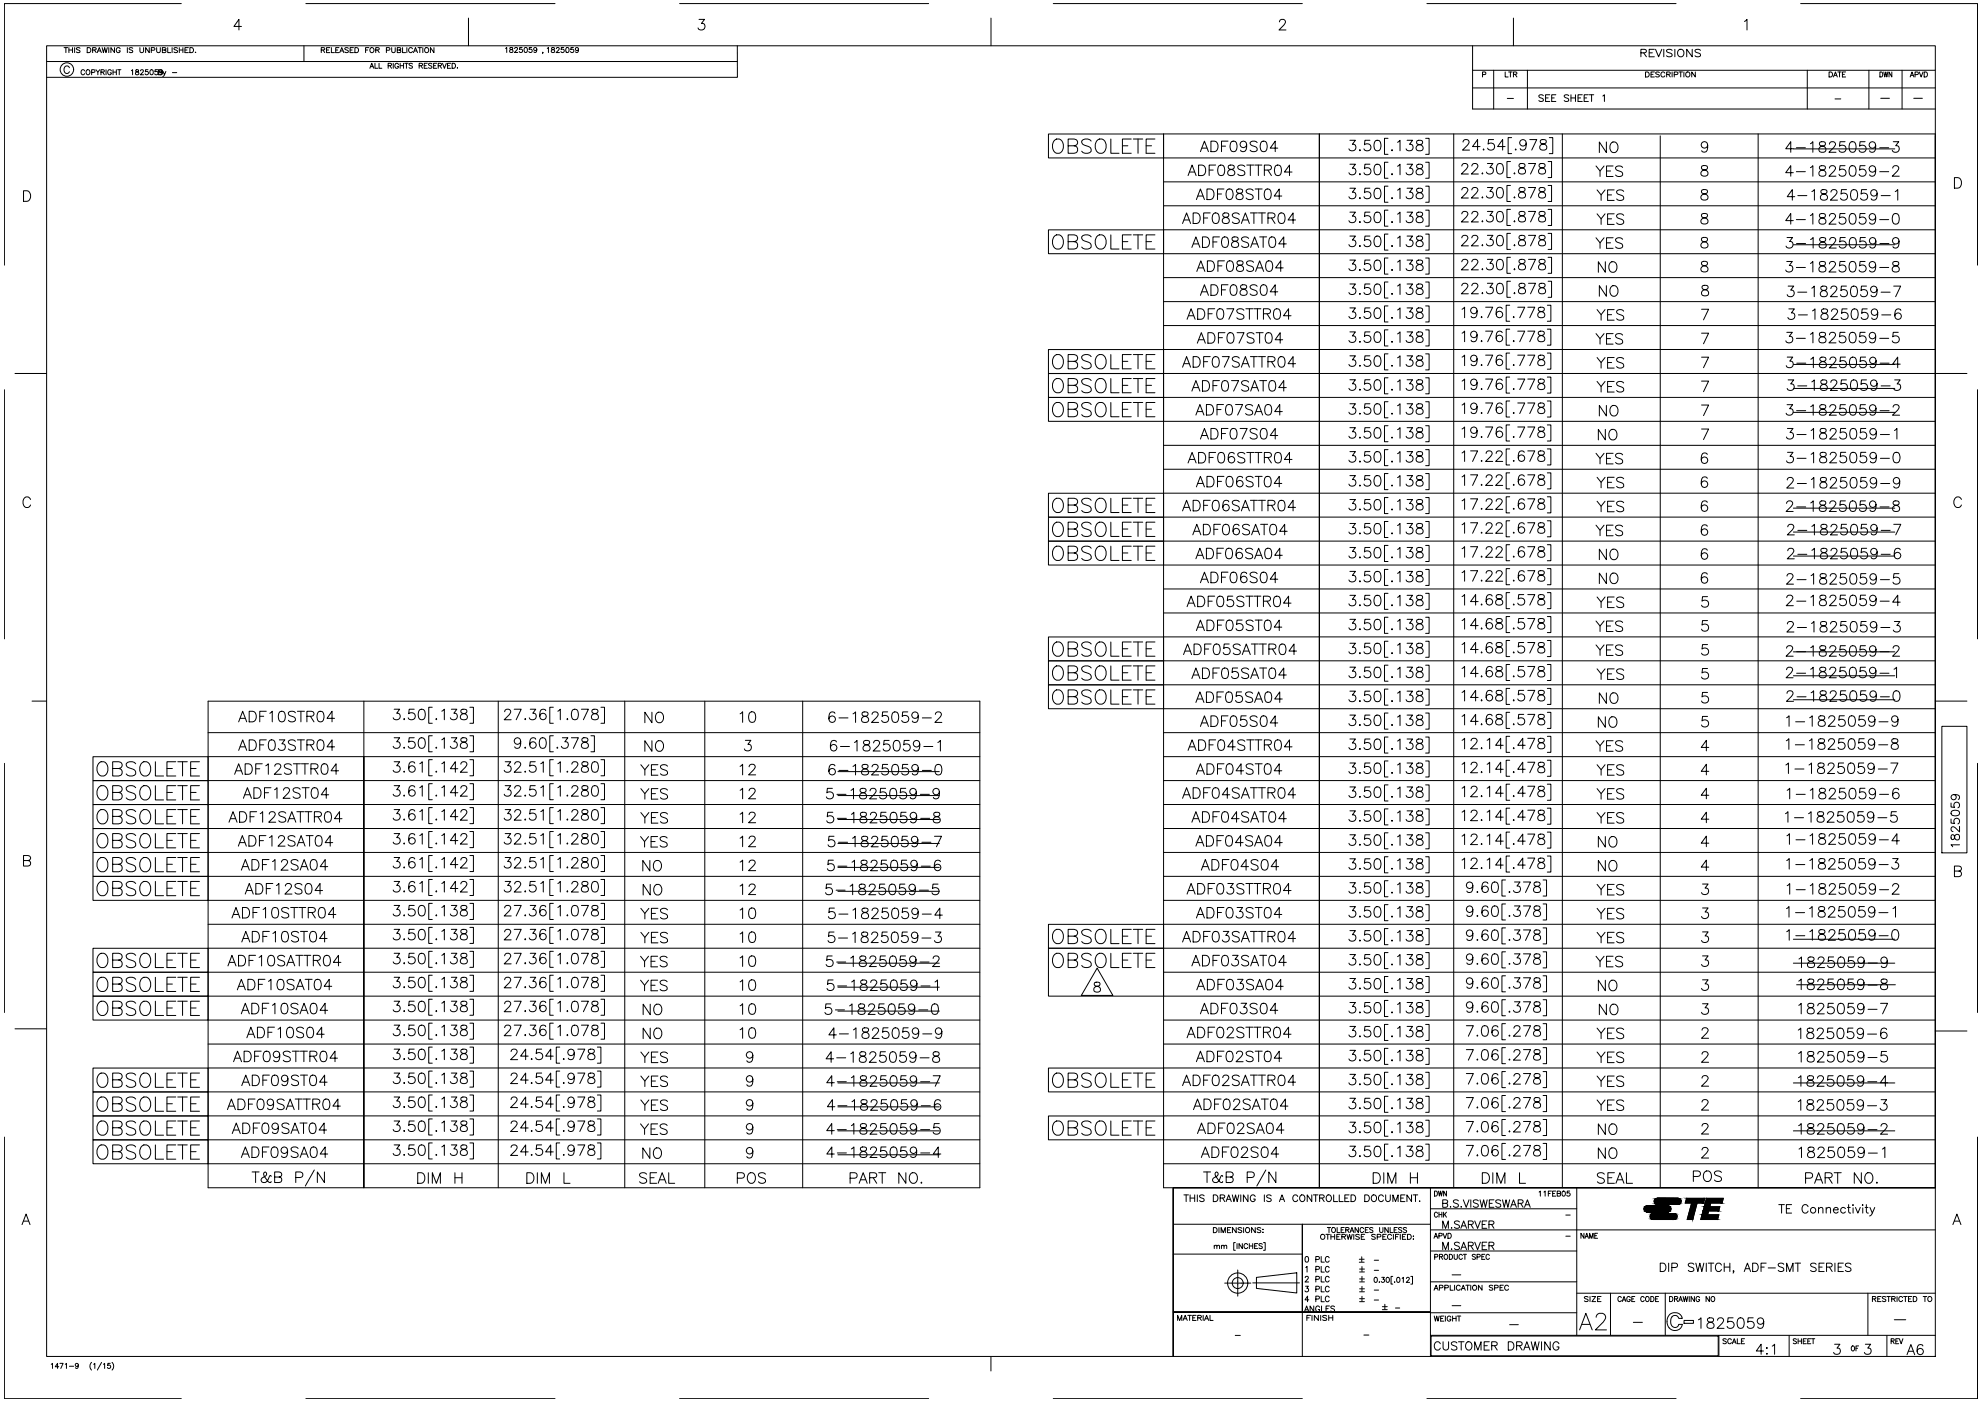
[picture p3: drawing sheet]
<svg xmlns="http://www.w3.org/2000/svg" width="594mm" height="420mm" viewBox="0 0 594 420" stroke-linecap="round" stroke-linejoin="round" font-family="sans-serif">
<!-- layer: 042_CHA -->
<g fill="none" stroke="#000" stroke-width=".3">
<path d="M316 42.3a1.57 1.57 0 0 1 1.8-.6 1.57 1.57 0 0 1 1.1 1.6 1.88 1.88 0 0 1-.4 2.1 1.88 1.88 0 0 1-2.1 .4 2.7 2.7 0 0 1-.4-3.5zM320.3 43.7l2.5-.2a1 1 0 0 0 0-1.6l-.7-.2h-1.8v4.3h1.8a1.12 1.12 0 0 0 1.1-1.2 1.12 1.12 0 0 0-1.1-1.1M327.2 42.3a1.86 1.86 0 0 0-2.8 0 1.11 1.11 0 0 0 .8 1.2l1.2 .4a1.04 1.04 0 0 1 .8 .8 1.04 1.04 0 0 1-.4 1.1 1.97 1.97 0 0 1-2.4-.4M328.9 42.3a1.58 1.58 0 0 1 1.8-.6 1.58 1.58 0 0 1 1 1.6 1.88 1.88 0 0 1-.4 2.1 1.88 1.88 0 0 1-2 .4 2.66 2.66 0 0 1-.4-3.5zM333.1 41.7v4.3h2.5M336.6 43.7h1.6M339.2 41.7h-2.6v4.3h2.6M339.9 41.7h2.8M341.3 41.7v4.3M343.7 43.7h1.6M346.4 41.7h-2.7v4.3h2.7M348.9 54.5h231.5"/>
<path d="M348.9 47.4h231.5M356.3 52.7l1.2-3.2 1.2 3.2M356.7 51.6h1.5M358.8 59.9l1.2-3.2 1.2 3.2M359.2 58.8h1.6M359.4 49.5h1.1a1.68 1.68 0 0 1 1.1 1.6 1.68 1.68 0 0 1-1.1 1.6h-1.1zM360 45.5l1.2-3.2 1.2 3.2M360.4 44.4h1.6M362 56.7h1a1.69 1.69 0 0 1 1.1 1.6 1.69 1.69 0 0 1-1.1 1.6h-1zM362.6 51h1.2M363.1 42.3h1.1a1.68 1.68 0 0 1 1.1 1.6 1.68 1.68 0 0 1-1.1 1.6h-1.1zM364.6 49.5h-2v3.2"/>
<path d="M365.1 58.2h1.2M365.6 49.6a1.03 1.03 0 0 1 1.5 .5 2.66 2.66 0 0 1-.3 2.4 1.03 1.03 0 0 1-1.5-.4 2.66 2.66 0 0 1 .3-2.5zM366.3 43.8h1.2M367.1 56.7h-2v3.2M368.1 56.8a1.02 1.02 0 0 1 1.5 .5 1.61 1.61 0 0 1-1 2.6 1.72 1.72 0 0 1-.8-2.6zM368.3 42.3h-2v3.2M368.5 49.6a.65 .65 0 0 0 .3 1.1 1.17 1.17 0 0 1 1.2 .4 1.17 1.17 0 0 1 .1 1.3 1.12 1.12 0 0 1-1.2 .2 1.12 1.12 0 0 1-.7-1 1.81 1.81 0 0 1 1.8-1l.1-.7a1.19 1.19 0 0 0-1.6-.3zM369.3 42.5a1.03 1.03 0 0 1 1.5 .4 2.66 2.66 0 0 1-.3 2.4 1.02 1.02 0 0 1-1.5-.4 2.62 2.62 0 0 1 .3-2.4zM371 56.8a.64 .64 0 0 0 .3 1.1 1.17 1.17 0 0 1 1.2 .4 1.17 1.17 0 0 1 .1 1.2 1.13 1.13 0 0 1-1.2 .3 1.13 1.13 0 0 1-.7-1 1.85 1.85 0 0 1 1.8-1.1l.1-.6a1.23 1.23 0 0 0-1.6-.3zM373.3 49.9a1.21 1.21 0 0 0-2.1 .3l.3 .5 1.2 .5a.76 .76 0 0 1 .6 .5 .76 .76 0 0 1-.3 .8 1.49 1.49 0 0 1-1.8-.3M373.9 43.4a.99 .99 0 0 1-1.4 .8 .99 .99 0 0 1-.4-1.5 .99 .99 0 0 1 1.6 .1 2.81 2.81 0 0 1-.3 2.5 .94 .94 0 0 1-1.4-.3M373.9 49.5h2.1"/>
<path d="M375 49.5v3.2M375.8 57.1a1.18 1.18 0 0 0-1.1-.5 1.18 1.18 0 0 0-1 .8l.3 .5 1.2 .4a.78 .78 0 0 1 .3 1.4 1.38 1.38 0 0 1-1.8-.3M376.3 49.5h2.1M376.4 56.7h2.1M377 42.8a1.21 1.21 0 0 0-2.1 .3l.3 .4 1.2 .5a.77 .77 0 0 1 .6 .6 .77 .77 0 0 1-.3 .7 1.49 1.49 0 0 1-1.8-.3M377.4 49.5v3.2M377.5 56.7v3.2M378.4 42.5a1.03 1.03 0 0 1 1.5 .4 2.66 2.66 0 0 1-.3 2.4 1.02 1.02 0 0 1-1.5-.4 2.62 2.62 0 0 1 .3-2.4zM379.2 51l1.8-.1a.74 .74 0 0 0 0-1.3l-1.8-.1v3.2M379.6 56.8a1.02 1.02 0 0 1 1.5 .5 2.6 2.6 0 0 1-.3 2.4 .99 .99 0 0 1-1.5-.5 2.66 2.66 0 0 1 .3-2.4zM380.2 51l1.1 1.7M382.6 49.6a1.03 1.03 0 0 1 1.5 .5 2.66 2.66 0 0 1-.3 2.4 1.03 1.03 0 0 1-1.5-.4 2.66 2.66 0 0 1 .3-2.5z"/>
<path d="M383.2 44.4h-2.3l1.5-2.1v3.2M384.4 58.8h-2.3l1.5-2.1v3.2M387.5 51.6h-2.3l1.5-2.1v3.2M395.7 40.2v316M404.8 56.4h1.7l-.9 1.3a1.05 1.05 0 0 1 .9 1.4 1.05 1.05 0 0 1-1.7 .4l-.3-.5M404.8 49.2h1.7l-.9 1.3a1.06 1.06 0 0 1 .9 1.5 1.06 1.06 0 0 1-1.8 .1l-.2-.3M404.8 42.1h1.7l-.9 1.2a1.05 1.05 0 0 1 .9 1.4 1.05 1.05 0 0 1-1.7 .4l-.3-.5M407.7 59.5h.3zM407.7 45.1h.3zM407.8 52.1v.3zM410.8 56.4h-1.5l-.1 1.4a1.11 1.11 0 0 1 1.7 0 1.11 1.11 0 0 1-.2 1.6 1.11 1.11 0 0 1-1.7-.4M410.8 49.2h-1.5l-.1 1.4a1.11 1.11 0 0 1 1.7 0 1.11 1.11 0 0 1-.2 1.6 1.11 1.11 0 0 1-1.7-.4"/>
<path d="M410.8 42.1h-1.5l-.1 1.3a1.11 1.11 0 0 1 1.7 0 1.11 1.11 0 0 1-.2 1.7 1.11 1.11 0 0 1-1.7-.5M412.5 56.6a1.03 1.03 0 0 1 1.5 .4 2.66 2.66 0 0 1-.3 2.5 1.03 1.03 0 0 1-1.5-.5 2.66 2.66 0 0 1 .3-2.4zM412.5 49.4a.99 .99 0 0 1 1.5 .5 2.66 2.66 0 0 1-.3 2.4 1.02 1.02 0 0 1-1.5-.5 2.6 2.6 0 0 1 .3-2.4zM412.5 42.2a1.02 1.02 0 0 1 1.5 .5 2.62 2.62 0 0 1-.3 2.4 1.03 1.03 0 0 1-1.5-.5 2.66 2.66 0 0 1 .3-2.4zM416.2 55.8h-1v4.9h1M416.2 48.7h-1v4.8h1M416.2 41.5h-1v4.8h1M417.3 59.5h.3zM417.3 45.1h.3zM417.5 52.1v.3zM419.1 57l.7-.6v3.2M419.1 49.9l.7-.7v3.2"/>
<path d="M419.1 42.7l.7-.6v3.1M422 56.4h1.6l-.9 1.3a1.05 1.05 0 0 1 1 1.4 1.05 1.05 0 0 1-1.7 .4l-.3-.5M422 49.2h1.6l-.9 1.3a1.06 1.06 0 0 1 .9 1.5 1.06 1.06 0 0 1-1.8 .1l-.1-.3M422 42.1h1.6l-.9 1.2a1.05 1.05 0 0 1 1 1.4 1.05 1.05 0 0 1-1.7 .4l-.3-.5M425 56.6a.65 .65 0 0 0 .3 1.1 1.29 1.29 0 0 1 1.5 1.3 1.09 1.09 0 0 1-1.3 .6 1.09 1.09 0 0 1-.8-1.1 1.81 1.81 0 0 1 1.8-1l.1-.6a1.19 1.19 0 0 0-1.6-.3zM425 49.4a.63 .63 0 0 0 .3 1.1 1.17 1.17 0 0 1 1.2 .3 1.17 1.17 0 0 1 .1 1.3 1.11 1.11 0 0 1-1.2 .3 1.11 1.11 0 0 1-.7-1 1.86 1.86 0 0 1 1.8-1.1l.1-.6a1.14 1.14 0 0 0-1.6-.3zM425 42.2a.64 .64 0 0 0 .3 1.1 1.29 1.29 0 0 1 1.5 1.3 1.09 1.09 0 0 1-1.3 .7 1.09 1.09 0 0 1-.8-1.1 1.41 1.41 0 0 1 1.5-.9 .64 .64 0 0 0 .3-1.1zM427.5 55.8h1.1v4.9h-1.1M427.5 48.7h1.1v4.8h-1.1M427.5 41.5h1.1v4.8h-1.1M436 40.2v316M438.4 57l.3-.6a1.02 1.02 0 0 1 1.3 .1 .99 .99 0 0 1-.3 1.4l-1.5 1.5h2.1"/>
<path d="M438.4 49.8l.3-.6a1.02 1.02 0 0 1 1.3 .1 .99 .99 0 0 1-.3 1.4l-1.5 1.5h2.1M438.7 42.6l.2-.4 .4-.3 1 .1a.73 .73 0 0 1 .1 1.1l-1.8 1.9h2.1M441.4 57l.1-.5 .5-.3 .9 .2a.71 .71 0 0 1 .1 1l-1.8 2h2.1M441.4 49.8l.1-.5 .5-.3 .9 .2a.74 .74 0 0 1 .1 1l-1.8 2h2.1M443.9 44h-2.3l1.5-2.1v3.1M444.4 52h.3zM444.5 59.1v.3zM444.8 44.9h.3zM446.1 56.2h1.6l-.9 1.2a1.07 1.07 0 0 1 .9 1.6 1.07 1.07 0 0 1-1.8 .1l-.1-.3M446.1 49h1.6l-.9 1.2a1.05 1.05 0 0 1 1 1.5 1.05 1.05 0 0 1-1.7 .3l-.3-.4M447.9 41.9h-1.5l-.1 1.3a1.11 1.11 0 0 1 1.6 0 1.11 1.11 0 0 1-.2 1.7 1.11 1.11 0 0 1-1.6-.5M449.2 56.4a1.03 1.03 0 0 1 1.5 .4 2.66 2.66 0 0 1-.3 2.4 1.02 1.02 0 0 1-1.5-.4 2.6 2.6 0 0 1 .3-2.4z"/>
<path d="M449.2 49.2a1.02 1.02 0 0 1 1.5 .4 2.62 2.62 0 0 1-.3 2.4 1.03 1.03 0 0 1-1.5-.4 2.66 2.66 0 0 1 .3-2.4zM451.4 44h-2.3l1.5-2.1v3.1M453 55.6h-1.1v4.8h1.1M453 48.4h-1.1v4.8h1.1M453.3 41.3h-1v4.8h1M454 59.2h.3zM454 52h.3zM454.4 44.9h.3zM455.7 56.4a.63 .63 0 0 0 .3 1 1.18 1.18 0 0 1 1.2 .4 1.18 1.18 0 0 1 .1 1.3 1.14 1.14 0 0 1-1.2 .3 1.14 1.14 0 0 1-.7-1.1 1.94 1.94 0 0 1 1.8-1l.1-.6a1.21 1.21 0 0 0-1.6-.3zM455.7 49.2a.64 .64 0 0 0 .3 1 1.29 1.29 0 0 1 1.5 1.4 1.11 1.11 0 0 1-1.3 .6 1.11 1.11 0 0 1-.8-1 1.85 1.85 0 0 1 1.8-1.1l.1-.6a1.18 1.18 0 0 0-1.6-.3zM457.7 42.9a.99 .99 0 0 1-1.4 .8 .99 .99 0 0 1-.3-1.5 .99 .99 0 0 1 1.5 .1 2.81 2.81 0 0 1-.3 2.6 .92 .92 0 0 1-1.3-.3M458.4 56.2h2.1l-1.5 3.2"/>
<path d="M458.4 49h2.1l-1.5 3.2M458.8 41.9h2l-1.5 3.1M461.7 56.4a.63 .63 0 0 0 .3 1 1.18 1.18 0 0 1 1.2 .4 1.18 1.18 0 0 1 .1 1.3 1.12 1.12 0 0 1-1.2 .3 1.12 1.12 0 0 1-.7-1.1 1.86 1.86 0 0 1 1.8-1l.1-.6a1.19 1.19 0 0 0-1.6-.3zM461.7 49.2a.64 .64 0 0 0 .3 1 1.29 1.29 0 0 1 1.5 1.4 1.09 1.09 0 0 1-1.2 .6 1.09 1.09 0 0 1-.9-1 1.41 1.41 0 0 1 1.5-1 .64 .64 0 0 0 .3-1zM462.1 42a.65 .65 0 0 0 .3 1.1 1.29 1.29 0 0 1 1.5 1.3 1.09 1.09 0 0 1-1.3 .6 1.09 1.09 0 0 1-.8-1 1.81 1.81 0 0 1 1.8-1.1l.1-.6a1.19 1.19 0 0 0-1.6-.3zM464.3 55.6h1v4.8h-1M464.3 48.4h1v4.8h-1M464.6 41.3h1.1v4.8h-1.1M468.5 40.2v316M478.6 49.8l1.2 1.5v1.6M478.9 57l1.3 1.5v1.6M481 49.8l-1.2 1.5"/>
<path d="M481.3 57l-1.1 1.5M481.7 42.6v3.2l-2.1-3.2v3.2M481.8 51.3h1.2M482.1 58.5h1.2M483.4 42.7a1.52 1.52 0 0 1 1.8 .7 1.52 1.52 0 0 1-.3 1.9 1.15 1.15 0 0 1-1.3 .4 1.15 1.15 0 0 1-.8-1.2 1.98 1.98 0 0 1 .6-1.8zM483.8 49.8h-2v3.1h2M484.1 57h-2v3.1h2M486.6 50.2a1.21 1.21 0 0 0-2.1 .3l.3 .5 1.2 .4a.76 .76 0 0 1 .6 .6 .76 .76 0 0 1-.3 .8 1.49 1.49 0 0 1-1.8-.3M486.9 57.4a1.21 1.21 0 0 0-2.1 .3l.3 .5 1.2 .4a.76 .76 0 0 1 .6 .6 .76 .76 0 0 1-.3 .8 1.49 1.49 0 0 1-1.8-.3M497.9 40.7v315.5M510.4 49.8a.64 .64 0 0 0 .3 1.1 1.17 1.17 0 0 1 1.2 .3 1.17 1.17 0 0 1 .1 1.3 1.13 1.13 0 0 1-1.2 .3 1.13 1.13 0 0 1-.7-1 1.85 1.85 0 0 1 1.8-1.1l.1-.6a1.18 1.18 0 0 0-1.6-.3zM510.4 57a.63 .63 0 0 0 .3 1 1.32 1.32 0 0 1 1.5 1.4 1.1 1.1 0 0 1-1.2 .6 1.1 1.1 0 0 1-.9-1.1 1.94 1.94 0 0 1 1.8-1l.1-.6a1.21 1.21 0 0 0-1.6-.3z"/>
<path d="M512.1 43.5a.98 .98 0 0 1-1.3 .8 .98 .98 0 0 1-.4-1.5 .98 .98 0 0 1 1.6 .1 2.89 2.89 0 0 1-.3 2.6 .94 .94 0 0 1-1.4-.3M527.2 40.2v316M537.8 51.8h-2.3l1.5-2.1v3.1M537.8 44.6h-2.3l1.5-2.1v3.2M537.8 44.7h30.4M538.2 59h-2.2l1.5-2.1v3.1M538.7 51.5h2.7M538.7 44.3h2.7M539.1 58.7h2.8M542.9 50.3l.8-.6v3.1M542.9 43.1l.8-.6v3.2M543.4 57.5l.7-.6v3.1"/>
<path d="M545.8 49.8a.65 .65 0 0 0 .3 1.1 1.17 1.17 0 0 1 1.2 .4 1.17 1.17 0 0 1 .1 1.2 1.12 1.12 0 0 1-1.2 .3 1.12 1.12 0 0 1-.7-1 1.43 1.43 0 0 1 1.5-.9 .65 .65 0 0 0 .3-1.1zM545.8 42.6a.64 .64 0 0 0 .3 1.1 1.14 1.14 0 0 1 1.2 .5 1.14 1.14 0 0 1 0 1.3 1.26 1.26 0 0 1-1.8-.4 1.25 1.25 0 0 1 1.5-1.4 .64 .64 0 0 0 .3-1.1zM546.2 57a.64 .64 0 0 0 .3 1.1 1.31 1.31 0 0 1 1.5 1.3 1.11 1.11 0 0 1-1.2 .7 1.11 1.11 0 0 1-.9-1.1 1.41 1.41 0 0 1 1.5-.9 .63 .63 0 0 0 .3-1.1zM548.6 50.4l.2-.4a1 1 0 0 1 1.5 0 .94 .94 0 0 1-.3 1.3l-1.5 1.5h2.1M548.6 43.3l.2-.5a1 1 0 0 1 1.5 0l.1 .3-.1 .6-1.8 2h2.1M549.1 57.6l.3-.6a1.02 1.02 0 0 1 1.3 .2 .99 .99 0 0 1-.3 1.3l-1.5 1.5h2.1M553.3 49.7h-1.5l-.2 1.3a1.12 1.12 0 0 1 1.7 0 1.12 1.12 0 0 1-.2 1.7 1.12 1.12 0 0 1-1.6-.4M553.3 42.5h-1.5l-.2 1.4a1.12 1.12 0 0 1 1.7-.1 1.12 1.12 0 0 1-.2 1.7 1.12 1.12 0 0 1-1.6-.4M553.7 56.9h-1.5l-.1 1.3a1.11 1.11 0 0 1 1.7 0 1.11 1.11 0 0 1-.2 1.7 1.11 1.11 0 0 1-1.7-.5M555 49.8a1.03 1.03 0 0 1 1.5 .5 2.66 2.66 0 0 1-.3 2.4 1.03 1.03 0 0 1-1.5-.4 2.66 2.66 0 0 1 .3-2.5zM555 42.6a1.02 1.02 0 0 1 1.5 .5 2.66 2.66 0 0 1-.3 2.4 1.02 1.02 0 0 1-1.5-.4 2.66 2.66 0 0 1 .3-2.5zM555.4 57a1.05 1.05 0 0 1 1.5 .5 2.58 2.58 0 0 1-.3 2.4 1.04 1.04 0 0 1-1.5-.5 2.66 2.66 0 0 1 .3-2.4z"/>
<path d="M559.3 49.7h-1.5l-.1 1.3a1.12 1.12 0 0 1 1.7 0 1.12 1.12 0 0 1-.2 1.7 1.12 1.12 0 0 1-1.7-.4M559.3 42.5h-1.5l-.1 1.4a1.12 1.12 0 0 1 1.7-.1 1.12 1.12 0 0 1-.2 1.7 1.12 1.12 0 0 1-1.7-.4M559.8 56.9h-1.5l-.2 1.3a1.12 1.12 0 0 1 1.7 0 1.12 1.12 0 0 1-.2 1.7 1.12 1.12 0 0 1-1.6-.5M562.5 50.7a.99 .99 0 0 1-1.4 .9 .99 .99 0 0 1-.4-1.6 .99 .99 0 0 1 1.6 .1 2.81 2.81 0 0 1-.3 2.6 .94 .94 0 0 1-1.3-.3M562.5 43.6a.99 .99 0 0 1-1.4 .8 .99 .99 0 0 1-.4-1.5 .99 .99 0 0 1 1.6 .1 2.81 2.81 0 0 1-.3 2.5 .93 .93 0 0 1-1.3-.3M562.9 57.9a.98 .98 0 0 1-1.3 .8 .98 .98 0 0 1-.4-1.5 .98 .98 0 0 1 1.6 .1 2.89 2.89 0 0 1-.3 2.6 .93 .93 0 0 1-1.4-.3M563.7 51.5h2.7M563.7 44.3h2.7M564.1 58.7h2.8M567.6 50.4l.2-.4 .4-.3 .9 .1a.73 .73 0 0 1 .2 1.1l-1.8 1.9h2.1M567.8 42.5h1.6l-.9 1.2a1.06 1.06 0 0 1 .9 1.6 1.06 1.06 0 0 1-1.8 .1l-.1-.3M568.4 57.5l.7-.6v3.1"/>
<path d="M580.4 40.7v315.5h-231.5v-316h231.5v316M316 71a1.58 1.58 0 0 1 1.9-.5 1.58 1.58 0 0 1 1 1.6 1.86 1.86 0 0 1-.4 2 1.86 1.86 0 0 1-2.1 .4 2.68 2.68 0 0 1-.4-3.5zM320.3 72.5h1.8l.7-.2a1 1 0 0 0 0-1.7l-2.5-.2v4.3h1.8a1.11 1.11 0 0 0 1.1-1.1 1.11 1.11 0 0 0-1.1-1.1M327.2 71a1.9 1.9 0 0 0-2.8 0 1.11 1.11 0 0 0 .8 1.3l1.2 .4a1.05 1.05 0 0 1 .8 .8 1.05 1.05 0 0 1-.4 1 2.01 2.01 0 0 1-2.4-.4M328.9 71a1.59 1.59 0 0 1 1.8-.5 1.59 1.59 0 0 1 1 1.6 1.86 1.86 0 0 1-.4 2 1.86 1.86 0 0 1-2 .4 2.65 2.65 0 0 1-.4-3.5zM333.1 70.4v4.3h2.5M336.6 72.5h1.6M339.2 70.4h-2.6v4.3h2.6M339.9 70.4h2.8M341.3 70.4v4.3M343.7 72.5h1.6M346.4 70.4h-2.7v4.3h2.7"/>
<path d="M348.9 68.9h231.5M348.9 76.1h231.5M348.9 61.7h231.5M354.6 67l1.2-3.1 1.2 3.1M355.1 66h1.5M357.4 74.2l1.2-3.2 1.2 3.2M357.8 63.9h1.1a1.71 1.71 0 0 1 1 1.5 1.71 1.71 0 0 1-1 1.6h-1.1zM357.9 73.1h1.5M360.6 71h1a1.68 1.68 0 0 1 1.1 1.6 1.68 1.68 0 0 1-1.1 1.6h-1zM361 65.4h1.2M362.1 78.2h1a1.71 1.71 0 0 1 1.1 1.6 1.71 1.71 0 0 1-1.1 1.6h-1zM362.9 63.9h-1.9v3.1"/>
<path d="M363.8 72.6h1.2M364 64a1 1 0 0 1 1.5 .5 2.66 2.66 0 0 1-.3 2.4 1.04 1.04 0 0 1-1.5-.5 2.55 2.55 0 0 1 .3-2.4zM365.2 79.7h1.2M365.7 71h-1.9v3.2M366.8 71.2a1.03 1.03 0 0 1 1.5 .4 2.66 2.66 0 0 1-.3 2.5 1.04 1.04 0 0 1-1.5-.5 2.66 2.66 0 0 1 .3-2.4zM366.8 64a.63 .63 0 0 0 .3 1.1 1.32 1.32 0 0 1 1.5 1.3 1.09 1.09 0 0 1-1.2 .7 1.09 1.09 0 0 1-.8-1.1 1.86 1.86 0 0 1 1.7-1.1l.2-.6a1.14 1.14 0 0 0-1.7-.3zM367.2 78.2h-2v3.2M368.2 78.4a1.04 1.04 0 0 1 1.6 .4 2.05 2.05 0 0 1-.8 2.6h-.3a1.72 1.72 0 0 1-.8-2.6zM369.6 71.2a.64 .64 0 0 0 .3 1.1 1.31 1.31 0 0 1 1.5 1.3 1.11 1.11 0 0 1-1.2 .6 1.11 1.11 0 0 1-.9-1.1 1.89 1.89 0 0 1 1.8-1l.2-.6a1.23 1.23 0 0 0-1.7-.3zM371.1 78.4a.64 .64 0 0 0 .3 1 1.29 1.29 0 0 1 1.5 1.4 1.05 1.05 0 0 1-1.3 .6 1.05 1.05 0 0 1-.6-1.4l.3-.3 1-.3a.64 .64 0 0 0 .3-1zM371.7 64.3a1.17 1.17 0 0 0-1.2-.5 1.17 1.17 0 0 0-.9 .8l.3 .5 1.2 .4a.77 .77 0 0 1 .5 .6 .77 .77 0 0 1-.2 .8 1.45 1.45 0 0 1-1.8-.3M372.3 67l1.2-3.1 1.2 3.1"/>
<path d="M372.7 66h1.5M374.4 71.5a1.21 1.21 0 0 0-2.1 .3l.3 .5 1.3 .4a.77 .77 0 0 1 .5 .6 .77 .77 0 0 1-.3 .8 1.49 1.49 0 0 1-1.8-.3M375 63.9h2.1M375.1 74.2l1.1-3.2 1.3 3.2M375.5 73.1h1.5M375.9 78.7a1.18 1.18 0 0 0-1.1-.5 1.18 1.18 0 0 0-1 .8l.3 .4 1.2 .5a.78 .78 0 0 1 .3 1.3 1.38 1.38 0 0 1-1.8-.3M376 63.9v3.1M377.4 63.9h2.1M377.8 71h2.1M378.4 63.9v3.1M378.8 71v3.2M380 78.4a1.04 1.04 0 0 1 1.5 .4 2.05 2.05 0 0 1-.7 2.6h-.3a1.72 1.72 0 0 1-.8-2.6z"/>
<path d="M380.2 65.4l1.8-.2a.72 .72 0 0 0 0-1.2l-1.8-.1v3.1M380.9 71.2a1.03 1.03 0 0 1 1.5 .4 2.66 2.66 0 0 1-.3 2.5 1.03 1.03 0 0 1-1.5-.5 2.66 2.66 0 0 1 .3-2.4zM381.3 65.4l1.1 1.6M383.7 64a1 1 0 0 1 1.5 .5 2.66 2.66 0 0 1-.3 2.4 1.04 1.04 0 0 1-1.5-.5 2.55 2.55 0 0 1 .3-2.4zM385.7 73.1h-2.2l1.5-2.1v3.2M388.5 66h-2.2l1.5-2.1v3.1M404.8 78h1.7l-.9 1.2a1.05 1.05 0 0 1 .9 1.5 1.05 1.05 0 0 1-1.7 .3l-.3-.4M404.8 70.8h1.7l-.9 1.2a1.06 1.06 0 0 1 .9 1.6 1.06 1.06 0 0 1-1.8 .1l-.2-.3M404.8 63.6h1.7l-.9 1.2a1.05 1.05 0 0 1 .9 1.5 1.05 1.05 0 0 1-1.7 .3l-.3-.4M407.7 66.6h.3zM407.8 73.7v.3zM410.8 78h-1.5l-.1 1.3a1.11 1.11 0 0 1 1.7 0 1.11 1.11 0 0 1-.2 1.7 1.11 1.11 0 0 1-1.7-.4"/>
<path d="M410.8 70.8h-1.5l-.1 1.4a1.11 1.11 0 0 1 1.7-.1 1.11 1.11 0 0 1-.2 1.7 1.11 1.11 0 0 1-1.7-.4M410.8 63.6h-1.5l-.1 1.4a1.11 1.11 0 0 1 1.7-.1 1.11 1.11 0 0 1-.2 1.7 1.11 1.11 0 0 1-1.7-.4M412.5 78.1a1.03 1.03 0 0 1 1.5 .5 2.66 2.66 0 0 1-.3 2.4 1.03 1.03 0 0 1-1.5-.4 2.66 2.66 0 0 1 .3-2.5zM412.5 71a.99 .99 0 0 1 1.5 .4 2.66 2.66 0 0 1-.3 2.4 1.02 1.02 0 0 1-1.5-.4 2.6 2.6 0 0 1 .3-2.4zM412.5 63.8a1.02 1.02 0 0 1 1.5 .4 2.62 2.62 0 0 1-.3 2.4 1.03 1.03 0 0 1-1.5-.4 2.66 2.66 0 0 1 .3-2.4zM416.2 77.4h-1v4.8h1M416.2 70.2h-1v4.8h1M416.2 63h-1v4.8h1M417.3 66.6h.3zM417.5 73.7v.3zM419.1 78.6l.7-.6v3.1M419.1 71.4l.7-.6v3.2"/>
<path d="M419.1 64.2l.7-.6v3.2M422 78h1.6l-.9 1.2a1.05 1.05 0 0 1 1 1.5 1.05 1.05 0 0 1-1.7 .3l-.3-.4M422 70.8h1.6l-.9 1.2a1.06 1.06 0 0 1 .9 1.6 1.06 1.06 0 0 1-1.8 .1l-.1-.3M422 63.6h1.6l-.9 1.2a1.05 1.05 0 0 1 1 1.5 1.05 1.05 0 0 1-1.7 .3l-.3-.4M425 78.1a.65 .65 0 0 0 .3 1.1 1.29 1.29 0 0 1 1.5 1.4 1.09 1.09 0 0 1-1.3 .6 1.09 1.09 0 0 1-.8-1.1 1.43 1.43 0 0 1 1.5-.9 .65 .65 0 0 0 .3-1.1zM425 71a.63 .63 0 0 0 .3 1 1.17 1.17 0 0 1 1.2 .4 1.17 1.17 0 0 1 .1 1.3 1.11 1.11 0 0 1-1.2 .3 1.11 1.11 0 0 1-.7-1.1 1.41 1.41 0 0 1 1.5-.9 .63 .63 0 0 0 .3-1l-.5-.2zM425 63.8a.64 .64 0 0 0 .3 1 1.29 1.29 0 0 1 1.5 1.4 1.09 1.09 0 0 1-1.3 .6 1.09 1.09 0 0 1-.8-1.1 1.41 1.41 0 0 1 1.5-.9 .64 .64 0 0 0 .3-1zM427.5 77.4h1.1v4.8h-1.1M427.5 70.2h1.1v4.8h-1.1M427.5 63h1.1v4.8h-1.1M438.4 78.5l.3-.6a1.02 1.02 0 0 1 1.3 .2 .99 .99 0 0 1-.3 1.3l-1.5 1.5h2.1M438.4 71.3l.3-.6a1.02 1.02 0 0 1 1.3 .2 .99 .99 0 0 1-.3 1.3l-1.5 1.5h2.1"/>
<path d="M438.4 64.1l.3-.5a1.02 1.02 0 0 1 1.3 .1 .99 .99 0 0 1-.3 1.4l-1.5 1.5h2.1M441.4 78.5l.1-.4 .5-.3 .9 .1a.71 .71 0 0 1 .1 1.1l-1.8 1.9h2.1M441.4 71.3l.1-.4 .5-.3 .9 .1a.74 .74 0 0 1 .1 1.1l-1.8 1.9h2.1M441.4 64.1l.1-.4 .5-.3 .9 .2a.73 .73 0 0 1 .1 1l-1.8 2h2.1M444.4 73.6h.3zM444.4 66.4h.3zM446.1 77.8h1.6l-.9 1.2a1.07 1.07 0 0 1 .9 1.5 1.07 1.07 0 0 1-1.8 .1l-.1-.3M446.1 70.6h1.6l-.9 1.2a1.05 1.05 0 0 1 1 1.4 1.05 1.05 0 0 1-1.7 .4l-.3-.5M446.1 63.4h1.6l-.9 1.2a1.05 1.05 0 0 1 1 1.5 1.05 1.05 0 0 1-1.7 .3l-.3-.4M449.2 77.9a1.03 1.03 0 0 1 1.5 .5 2.66 2.66 0 0 1-.3 2.4 1.02 1.02 0 0 1-1.5-.5 2.6 2.6 0 0 1 .3-2.4zM449.2 70.7a1.02 1.02 0 0 1 1.5 .5 2.62 2.62 0 0 1-.3 2.4 1.03 1.03 0 0 1-1.5-.5 2.66 2.66 0 0 1 .3-2.4zM449.2 63.6a1.03 1.03 0 0 1 1.5 .4 2.66 2.66 0 0 1-.3 2.4 1.03 1.03 0 0 1-1.5-.4 2.66 2.66 0 0 1 .3-2.4z"/>
<path d="M453 77.2h-1.1v4.8h1.1M453 70h-1.1v4.8h1.1M453 62.8h-1.1v4.8h1.1M454 73.6h.3zM454 66.4h.3zM455.7 77.9a.63 .63 0 0 0 .3 1.1 1.18 1.18 0 0 1 1.2 .4 1.18 1.18 0 0 1 .1 1.2 1.14 1.14 0 0 1-1.2 .3 1.14 1.14 0 0 1-.7-1 1.94 1.94 0 0 1 1.8-1.1l.1-.6a1.21 1.21 0 0 0-1.6-.3zM455.7 70.7a.64 .64 0 0 0 .3 1.1 1.29 1.29 0 0 1 1.5 1.3 1.11 1.11 0 0 1-1.3 .7 1.11 1.11 0 0 1-.8-1.1 1.85 1.85 0 0 1 1.8-1.1l.1-.6a1.18 1.18 0 0 0-1.6-.3zM455.7 63.6a.65 .65 0 0 0 .3 1 1.29 1.29 0 0 1 1.5 1.4 1.11 1.11 0 0 1-1.3 .6 1.11 1.11 0 0 1-.8-1.1 1.89 1.89 0 0 1 1.8-1l.1-.6a1.21 1.21 0 0 0-1.6-.3zM458.4 77.8h2.1l-1.5 3.1M458.4 70.6h2.1l-1.5 3.1M458.4 63.4h2.1l-1.5 3.2M461.7 77.9a.63 .63 0 0 0 .3 1.1 1.18 1.18 0 0 1 1.2 .4 1.18 1.18 0 0 1 .1 1.2 1.12 1.12 0 0 1-1.2 .3 1.12 1.12 0 0 1-.7-1 1.86 1.86 0 0 1 1.8-1.1l.1-.6a1.19 1.19 0 0 0-1.6-.3z"/>
<path d="M461.7 70.7a.64 .64 0 0 0 .3 1.1 1.29 1.29 0 0 1 1.5 1.3 1.09 1.09 0 0 1-1.2 .7 1.09 1.09 0 0 1-.9-1.1 1.41 1.41 0 0 1 1.5-.9 .64 .64 0 0 0 .3-1.1zM461.7 63.6a.65 .65 0 0 0 .3 1 1.29 1.29 0 0 1 1.5 1.4 1.09 1.09 0 0 1-1.2 .6 1.09 1.09 0 0 1-.9-1.1 1.81 1.81 0 0 1 1.8-1l.1-.6a1.19 1.19 0 0 0-1.6-.3zM464.3 77.2h1v4.8h-1M464.3 70h1v4.8h-1M464.3 62.8h1v4.8h-1M478.6 71.3l1.2 1.5v1.7M478.9 64.1l1.3 1.5v1.7M481 71.3l-1.2 1.5M481.3 64.1l-1.1 1.5M481.4 78.5v3.2l-2.1-3.2v3.2M481.8 72.8h1.2M482.1 65.6h1.2"/>
<path d="M482.8 78.9a1.31 1.31 0 0 1 1.7-.1 1.31 1.31 0 0 1 .4 1.6 1.21 1.21 0 0 1-1.2 1.3 1.21 1.21 0 0 1-1.2-1.3zM483.8 71.3h-2v3.2h2M484.1 64.1h-2v3.2h2M486.6 71.8a1.19 1.19 0 0 0-1.1-.5 1.19 1.19 0 0 0-1 .8l.3 .4 1.2 .5a.76 .76 0 0 1 .6 .6 .76 .76 0 0 1-.3 .7 1.49 1.49 0 0 1-1.8-.3M486.9 64.6a1.19 1.19 0 0 0-1.1-.5 1.19 1.19 0 0 0-1 .8l.3 .4 1.2 .5a.78 .78 0 0 1 .6 .6 .78 .78 0 0 1-.3 .7 1.42 1.42 0 0 1-1.8-.3M510.4 64.2a.65 .65 0 0 0 .3 1 1.29 1.29 0 0 1 1.5 1.4 1.11 1.11 0 0 1-1.2 .6 1.11 1.11 0 0 1-.9-1.1 1.89 1.89 0 0 1 1.8-1l.1-.6a1.21 1.21 0 0 0-1.6-.3zM510.4 71.3a.64 .64 0 0 0 .3 1.1 1.17 1.17 0 0 1 1.2 .4 1.17 1.17 0 0 1 .1 1.3 1.13 1.13 0 0 1-1.2 .3 1.13 1.13 0 0 1-.7-1.1 1.85 1.85 0 0 1 1.8-1l.1-.7a1.21 1.21 0 0 0-1.6-.3zM510.4 78.5a.63 .63 0 0 0 .3 1.1 1.32 1.32 0 0 1 1.5 1.3 1.1 1.1 0 0 1-1.2 .7 1.1 1.1 0 0 1-.9-1.1 1.94 1.94 0 0 1 1.8-1.1l.1-.6a1.16 1.16 0 0 0-1.6-.3zM535.8 78.4h1.7l-.9 1.2a1.01 1.01 0 0 1 1.1 1.2 1.01 1.01 0 0 1-1.4 .8l-.5-.2-.3-.4M535.9 71.2h1.7l-.9 1.2a1.05 1.05 0 0 1 .7 1.7 1.05 1.05 0 0 1-1.8-.3M537.8 66.2h-2.3l1.5-2.2v3.2M537.8 73.4h30.4"/>
<path d="M538.7 65.9h2.7M538.8 73h2.7M542.9 79l.8-.6v3.2M542.9 64.7l.8-.7v3.2M543 71.8l.7-.6v3.2M545.8 78.6a.65 .65 0 0 0 .3 1 1.17 1.17 0 0 1 1.2 .4 1.17 1.17 0 0 1 .1 1.3 1.12 1.12 0 0 1-1.2 .3 1.12 1.12 0 0 1-.7-1.1 1.81 1.81 0 0 1 1.8-1l.1-.6a1.19 1.19 0 0 0-1.6-.3zM545.8 64.2a.64 .64 0 0 0 .3 1 1.14 1.14 0 0 1 1.2 .5 1.14 1.14 0 0 1 0 1.4 1.26 1.26 0 0 1-1.8-.5 1.25 1.25 0 0 1 1.5-1.4 .64 .64 0 0 0 .3-1zM545.9 71.4a.61 .61 0 0 0 .2 1 1.32 1.32 0 0 1 1.6 1.4 1.11 1.11 0 0 1-1.3 .6 1.11 1.11 0 0 1-.9-1.1 1.94 1.94 0 0 1 1.9-1l.1-.6a1.21 1.21 0 0 0-1.6-.3zM548.6 79.2l.2-.5a1 1 0 0 1 1.5 0 .94 .94 0 0 1-.3 1.4l-1.5 1.5h2.1M548.6 64.8l.2-.5a1 1 0 0 1 1.5 0 .94 .94 0 0 1-.3 1.4l-1.5 1.5h2.1M548.7 72l.2-.5 .4-.3 .9 .2a.71 .71 0 0 1 .2 1l-1.8 2h2.1M553.3 78.4h-1.5l-.2 1.4a1.12 1.12 0 0 1 1.7-.1 1.12 1.12 0 0 1-.2 1.7 1.12 1.12 0 0 1-1.6-.4"/>
<path d="M553.3 64h-1.5l-.2 1.4a1.12 1.12 0 0 1 1.7 0 1.12 1.12 0 0 1-.2 1.6 1.12 1.12 0 0 1-1.6-.4M553.4 71.2h-1.5l-.2 1.4a1.12 1.12 0 0 1 1.7 0 1.12 1.12 0 0 1-.2 1.6 1.12 1.12 0 0 1-1.6-.4M555 78.6a1.03 1.03 0 0 1 1.5 .4 2.66 2.66 0 0 1-.3 2.4 1.03 1.03 0 0 1-1.5-.4 2.66 2.66 0 0 1 .3-2.4zM555 64.2a1.02 1.02 0 0 1 1.5 .5 2.66 2.66 0 0 1-.3 2.4 1.02 1.02 0 0 1-1.5-.5 2.66 2.66 0 0 1 .3-2.4zM555 71.4a1.04 1.04 0 0 1 1.5 .4 2.58 2.58 0 0 1-.3 2.4 1.04 1.04 0 0 1-1.5-.4 2.58 2.58 0 0 1 .3-2.4zM559.3 78.4h-1.5l-.1 1.4a1.12 1.12 0 0 1 1.7-.1 1.12 1.12 0 0 1-.2 1.7 1.12 1.12 0 0 1-1.7-.4M559.3 64h-1.5l-.1 1.4a1.12 1.12 0 0 1 1.7 0 1.12 1.12 0 0 1-.2 1.6 1.12 1.12 0 0 1-1.7-.4M559.4 71.2h-1.5l-.2 1.4a1.11 1.11 0 0 1 1.7 0 1.11 1.11 0 0 1-.2 1.6 1.11 1.11 0 0 1-1.6-.4M562.5 79.5a.99 .99 0 0 1-1.4 .8 .99 .99 0 0 1-.3-1.6 .99 .99 0 0 1 1.5 .2 2.81 2.81 0 0 1-.3 2.5 .94 .94 0 0 1-1.3-.3M562.5 65.1a.99 .99 0 0 1-1.4 .8 .99 .99 0 0 1-.4-1.5 .99 .99 0 0 1 1.6 .1 2.81 2.81 0 0 1-.3 2.6 .93 .93 0 0 1-1.3-.3M562.6 72.3a.98 .98 0 0 1-1.4 .8 .98 .98 0 0 1-.4-1.5 .98 .98 0 0 1 1.6 .1 2.89 2.89 0 0 1-.3 2.5 .93 .93 0 0 1-1.3-.3M563.7 65.9h2.7"/>
<path d="M563.8 73h2.7M567.8 78.6a.65 .65 0 0 0 .3 1 1.29 1.29 0 0 1 1.5 1.4 1.09 1.09 0 0 1-1.3 .6 1.09 1.09 0 0 1-.8-1.1 1.81 1.81 0 0 1 1.8-1l.1-.6a1.19 1.19 0 0 0-1.6-.3zM567.9 64.2a1.02 1.02 0 0 1 1.5 .5 2.66 2.66 0 0 1-.3 2.4 1.02 1.02 0 0 1-1.5-.5 2.66 2.66 0 0 1 .3-2.4zM569.5 72.3a.99 .99 0 0 1-1.4 .8 .99 .99 0 0 1-.3-1.5 .99 .99 0 0 1 1.5 .1 2.81 2.81 0 0 1-.3 2.5 .94 .94 0 0 1-1.3-.3M348.9 97.6h231.5M348.9 83.3h231.5M348.9 90.5h231.5M356 95.8l1.2-3.2 1.2 3.2M356.5 94.7h1.5M358.9 81.4l1.2-3.2 1.2 3.2M359.2 92.6h1a1.68 1.68 0 0 1 1.1 1.6 1.68 1.68 0 0 1-1.1 1.6h-1zM359.4 80.3h1.5"/>
<path d="M360 88.6l1.2-3.2 1.2 3.2M360.4 87.5h1.6M362.2 99.8h1.1a1.69 1.69 0 0 1 1.1 1.5 1.69 1.69 0 0 1-1.1 1.6h-1.1zM362.3 94.1h1.2M363.1 85.4h1.1a1.69 1.69 0 0 1 1.1 1.6 1.69 1.69 0 0 1-1.1 1.6h-1.1zM364.3 92.6h-2v3.2M365.3 92.7a1.04 1.04 0 0 1 1.5 .5 2.66 2.66 0 0 1-.2 2.4 1.05 1.05 0 0 1-1.6-.4 2.58 2.58 0 0 1 .3-2.5zM366.3 86.9h1.2M367.4 99.8h-2v3.1M367.9 92.6h2.1l-1.5 3.2M368.3 85.4h-2v3.2M368.4 99.9a1.02 1.02 0 0 1 1.5 .5 2.55 2.55 0 0 1-.3 2.4 1.04 1.04 0 0 1-1.5-.5 2.58 2.58 0 0 1 .3-2.4z"/>
<path d="M369.3 85.6a.99 .99 0 0 1 1.5 .4 2.66 2.66 0 0 1-.3 2.4 1.02 1.02 0 0 1-1.5-.4 2.6 2.6 0 0 1 .3-2.4zM371 99.8h2.1l-1.5 3.1M372.2 85.6a.62 .62 0 0 0 .3 1 1.18 1.18 0 0 1 1.2 .4 1.18 1.18 0 0 1 .2 1.3 1.14 1.14 0 0 1-1.3 .3 1.14 1.14 0 0 1-.7-1.1 1.86 1.86 0 0 1 1.8-1l.2-.6a1.17 1.17 0 0 0-1.7-.3zM373 93a1.2 1.2 0 0 0-2.1 .3l.3 .5 1.2 .4a.77 .77 0 0 1 .6 .6 .77 .77 0 0 1-.3 .8 1.45 1.45 0 0 1-1.8-.3M373.6 92.6h2.1M374.7 92.6v3.2M376 92.6h2.1M376.5 81.4l1.2-3.2 1.3 3.2M376.7 99.8h2.1M377 80.3h1.5M377 85.9a1.19 1.19 0 0 0-1.1-.5 1.19 1.19 0 0 0-1 .8l.3 .4 1.2 .5a.77 .77 0 0 1 .6 .6 .77 .77 0 0 1-.3 .7 1.49 1.49 0 0 1-1.8-.3M377.1 92.6v3.2"/>
<path d="M377.7 99.8v3.1M378.4 85.6a.99 .99 0 0 1 1.5 .4 2.66 2.66 0 0 1-.3 2.4 1.02 1.02 0 0 1-1.5-.4 2.6 2.6 0 0 1 .3-2.4zM378.9 94.1l1.8-.1a.72 .72 0 0 0 0-1.3l-1.8-.1v3.2M379.8 99.9a1.02 1.02 0 0 1 1.5 .5 2.47 2.47 0 0 1-.3 2.4 1.04 1.04 0 0 1-1.5-.5 2.66 2.66 0 0 1 .3-2.4zM379.9 94.1l1.1 1.7M382.4 92.7a1.04 1.04 0 0 1 1.5 .5 2.66 2.66 0 0 1-.3 2.4 1.05 1.05 0 0 1-1.6-.4 2.58 2.58 0 0 1 .4-2.5zM383.2 87.5h-2.3l1.5-2.1v3.2M384.8 80.3h-2.2l1.5-2.1v3.2M387.2 94.7h-2.3l1.5-2.1v3.2M404.8 99.5h1.7l-.9 1.2a1.05 1.05 0 0 1 .9 1.5 1.05 1.05 0 0 1-1.7 .3l-.3-.4M404.8 92.3h1.7l-.9 1.2a1.06 1.06 0 0 1 .9 1.6 1.06 1.06 0 0 1-1.8 .1l-.2-.3M404.8 85.2h1.7l-.9 1.2a1.05 1.05 0 0 1 .9 1.4 1.05 1.05 0 0 1-1.7 .4l-.3-.5"/>
<path d="M407.7 95.3h.3l-.2 .2zM407.7 88.2h.3zM407.7 81h.3zM410.8 99.5h-1.5l-.1 1.4a1.11 1.11 0 0 1 1.7 0 1.11 1.11 0 0 1-.2 1.6 1.11 1.11 0 0 1-1.7-.4M410.8 92.3h-1.5l-.1 1.4a1.11 1.11 0 0 1 1.7 0 1.11 1.11 0 0 1-.2 1.6 1.11 1.11 0 0 1-1.7-.4M410.8 85.2h-1.5l-.1 1.3a1.11 1.11 0 0 1 1.7 0 1.11 1.11 0 0 1-.2 1.7 1.11 1.11 0 0 1-1.7-.5M412.5 99.7a1.03 1.03 0 0 1 1.5 .4 2.66 2.66 0 0 1-.3 2.4 1.03 1.03 0 0 1-1.5-.4 2.66 2.66 0 0 1 .3-2.4zM412.5 92.5a.99 .99 0 0 1 1.5 .5 2.6 2.6 0 0 1-.3 2.3 .99 .99 0 0 1-1.5-.4 2.6 2.6 0 0 1 .3-2.4zM412.5 85.3a1.02 1.02 0 0 1 1.5 .5 2.62 2.62 0 0 1-.3 2.4 1.03 1.03 0 0 1-1.5-.5 2.66 2.66 0 0 1 .3-2.4zM416.2 98.9h-1v4.9h1M416.2 91.8h-1v4.8h1M416.2 84.6h-1v4.8h1"/>
<path d="M417.3 95.3h.3l-.1 .2zM417.3 81h.3zM417.5 88v.3zM419.1 93l.7-.7v3.2M419.1 85.8l.7-.6v3.1M422 99.5h1.6l-.9 1.2a1.05 1.05 0 0 1 1 1.5 1.05 1.05 0 0 1-1.7 .3l-.3-.4M422 92.3h1.6l-.9 1.2a1.06 1.06 0 0 1 .9 1.6 1.06 1.06 0 0 1-1.8 .1l-.1-.3M422 85.2h1.6l-.9 1.2a1.05 1.05 0 0 1 1 1.4 1.05 1.05 0 0 1-1.7 .4l-.3-.5M425 99.7a.65 .65 0 0 0 .3 1 1.29 1.29 0 0 1 1.5 1.4 1.09 1.09 0 0 1-1.3 .6 1.09 1.09 0 0 1-.8-1.1 1.43 1.43 0 0 1 1.5-.9 .65 .65 0 0 0 .3-1zM425 92.5a.63 .63 0 0 0 .3 1 1.17 1.17 0 0 1 1.2 .4 1.17 1.17 0 0 1 .1 1.3 1.11 1.11 0 0 1-1.2 .3 1.11 1.11 0 0 1-.7-1 1.41 1.41 0 0 1 1.5-1 .63 .63 0 0 0 .3-1l-.5-.2zM425 85.3a.64 .64 0 0 0 .3 1.1 1.29 1.29 0 0 1 1.5 1.3 1.09 1.09 0 0 1-1.3 .7 1.09 1.09 0 0 1-.8-1.1 1.41 1.41 0 0 1 1.5-.9 .64 .64 0 0 0 .3-1.1zM427.5 98.9h1.1v4.9h-1.1"/>
<path d="M427.5 91.8h1.1v4.8h-1.1M427.5 84.6h1.1v4.8h-1.1M438.4 85.7l.3-.6a1.02 1.02 0 0 1 1.3 .2 .99 .99 0 0 1-.3 1.3l-1.5 1.5h2.1M438.5 99.9l.7-.6v3.2M438.5 92.7l.7-.6v3.2M441.4 85.7l.1-.4 .5-.3 .9 .1a.73 .73 0 0 1 .1 1.1l-1.8 1.9h2.1M443 93.2a.98 .98 0 0 1-1.4 .8 .98 .98 0 0 1-.4-1.5 .98 .98 0 0 1 1.6 .1 2.89 2.89 0 0 1-.3 2.5 .93 .93 0 0 1-1.3-.3M444.3 95v.3zM444.4 88h.3zM444.4 80.8h.3zM445.5 99.3h2.1l-1.5 3.2M445.5 92.1h2.1l-1.5 3.2"/>
<path d="M446.1 85h1.6l-.9 1.2a1.05 1.05 0 0 1 1 1.4 1.05 1.05 0 0 1-1.7 .4l-.3-.5M449.2 85.1a1.03 1.03 0 0 1 1.5 .4 2.66 2.66 0 0 1-.3 2.5 1.03 1.03 0 0 1-1.5-.5 2.66 2.66 0 0 1 .3-2.4zM450.5 99.8a.9 .9 0 0 0-1.4-.3 1.87 1.87 0 0 0 .5 3 .99 .99 0 0 0 1-.9 .99 .99 0 0 0-.9-1.1 .99 .99 0 0 0-1 .9M450.5 92.6a.94 .94 0 0 0-1.4-.3 2.38 2.38 0 0 0 0 2.8 .99 .99 0 0 0 1.5-.4 .99 .99 0 0 0-.7-1.4 .99 .99 0 0 0-1.2 .9M452.7 98.7h-1v4.8h1M452.7 91.5h-1v4.8h1M453 84.3h-1.1v4.9h1.1M453.8 95.1h.3zM454 88h.3zM454 80.8h.3zM455.2 99.3h2l-1.5 3.2M455.2 92.1h2l-1.5 3.2"/>
<path d="M455.7 85.1a.65 .65 0 0 0 .3 1.1 1.29 1.29 0 0 1 1.5 1.3 1.11 1.11 0 0 1-1.3 .6 1.11 1.11 0 0 1-.8-1 1.89 1.89 0 0 1 1.8-1.1l.1-.6a1.21 1.21 0 0 0-1.6-.3zM458.2 99.3h2.1l-1.5 3.2M458.2 92.1h2.1l-1.5 3.2M458.4 85h2.1l-1.5 3.1M461.5 99.5a.63 .63 0 0 0 .3 1 1.14 1.14 0 0 1 1.2 .5 1.14 1.14 0 0 1 0 1.3 1.26 1.26 0 0 1-1.8-.4 1.25 1.25 0 0 1 1.5-1.4 .63 .63 0 0 0 .3-1l-.5-.2zM461.5 92.3a.64 .64 0 0 0 .3 1 1.17 1.17 0 0 1 1.2 .4 1.17 1.17 0 0 1 .1 1.3 1.12 1.12 0 0 1-1.2 .3 1.12 1.12 0 0 1-.7-1.1 1.41 1.41 0 0 1 1.5-.9 .64 .64 0 0 0 .3-1zM461.7 85.1a.65 .65 0 0 0 .3 1.1 1.29 1.29 0 0 1 1.5 1.3 1.09 1.09 0 0 1-1.2 .6 1.09 1.09 0 0 1-.9-1 1.81 1.81 0 0 1 1.8-1.1l.1-.6a1.19 1.19 0 0 0-1.6-.3zM464 98.7h1.1v4.8h-1.1M464 91.5h1.1v4.8h-1.1M464.3 84.3h1v4.9h-1M478.9 92.9l1.3 1.5v1.6M481.3 92.9l-1.1 1.5"/>
<path d="M481.7 85.7v3.2l-2.1-3.2v3.2M482.1 94.4h1.2M483.1 86.1a1.18 1.18 0 0 1 1.3-.4 1.18 1.18 0 0 1 .8 1.2 1.39 1.39 0 0 1-.3 1.5 1.39 1.39 0 0 1-1.5 .3 1.97 1.97 0 0 1-.3-2.6zM484.1 92.9h-2v3.1h2M486.9 93.3a1.19 1.19 0 0 0-1.1-.5 1.19 1.19 0 0 0-1 .8l.3 .5 1.2 .4a.76 .76 0 0 1 .6 .6 .76 .76 0 0 1-.3 .8 1.49 1.49 0 0 1-1.8-.3M510.3 92.7h2.1l-1.5 3.2M510.3 99.9h2.1l-1.5 3.2M510.6 85.7a.65 .65 0 0 0 .3 1.1 1.32 1.32 0 0 1 1.5 1.3 1.11 1.11 0 0 1-1.3 .7 1.11 1.11 0 0 1-.8-1.1 1.81 1.81 0 0 1 1.8-1.1l.1-.6a1.23 1.23 0 0 0-1.6-.3zM535.8 99.7h1.7l-.9 1.2a1.05 1.05 0 0 1 1 1.4 1.05 1.05 0 0 1-1.8 .4l-.3-.5M536.2 85.8h1.7l-.9 1.2a1.02 1.02 0 0 1 1.1 1.2 1.02 1.02 0 0 1-1.4 .8l-.5-.2-.3-.4M536.5 92.6h1.6l-.9 1.2a1.05 1.05 0 0 1 1 1.5 1.05 1.05 0 0 1-1.7 .3l-.3-.4M538.7 80.2h2.7"/>
<path d="M539.1 87.6h2.7M539.3 94.4h2.7M543.3 86.4l.8-.6v3.2M543.5 93.2l.8-.6v3.2M545.8 99.8a.64 .64 0 0 0 .3 1.1 1.31 1.31 0 0 1 1.5 1.3 1.11 1.11 0 0 1-1.3 .7 1.11 1.11 0 0 1-.8-1.1 1.43 1.43 0 0 1 1.5-.9 .64 .64 0 0 0 .3-1.1zM546.2 86a.64 .64 0 0 0 .3 1 1.14 1.14 0 0 1 1.3 .5 1.14 1.14 0 0 1-.1 1.3 1.26 1.26 0 0 1-1.8-.4 1.25 1.25 0 0 1 1.5-1.4 .64 .64 0 0 0 .3-1zM546.4 92.8a.65 .65 0 0 0 .3 1 1.29 1.29 0 0 1 1.5 1.4 1.11 1.11 0 0 1-1.2 .6 1.11 1.11 0 0 1-.9-1.1 1.49 1.49 0 0 1 1.5-.9 .65 .65 0 0 0 .3-1zM549 86.6l.2-.5a1 1 0 0 1 1.5 0 1.02 1.02 0 0 1-.3 1.4l-1.5 1.5h2.1M549.3 93.4l.1-.5 .5-.3 .9 .2a.73 .73 0 0 1 .1 1l-1.8 2h2.1M553.3 99.7h-1.5l-.1 1.3a1.11 1.11 0 0 1 1.6 0 1.11 1.11 0 0 1-.2 1.7 1.11 1.11 0 0 1-1.6-.5M553.7 85.8h-1.5l-.1 1.4a1.12 1.12 0 0 1 1.7-.1 1.12 1.12 0 0 1-.3 1.7 1.12 1.12 0 0 1-1.6-.4M553.9 92.6h-1.5l-.1 1.4a1.12 1.12 0 0 1 1.7 0 1.12 1.12 0 0 1-.2 1.6 1.12 1.12 0 0 1-1.7-.4"/>
<path d="M555 99.8a1.05 1.05 0 0 1 1.5 .5 2.58 2.58 0 0 1-.3 2.4 1.04 1.04 0 0 1-1.5-.5 2.66 2.66 0 0 1 .3-2.4zM555.4 86a1.02 1.02 0 0 1 1.5 .4 2.66 2.66 0 0 1-.3 2.4 1.02 1.02 0 0 1-1.5-.4 2.66 2.66 0 0 1 .3-2.4zM555.6 92.8a1.04 1.04 0 0 1 1.5 .4 2.66 2.66 0 0 1-.3 2.4 1.05 1.05 0 0 1-1.5-.4 2.58 2.58 0 0 1 .3-2.4zM559.3 99.7h-1.5l-.1 1.3a1.12 1.12 0 0 1 1.7 0 1.12 1.12 0 0 1-.2 1.7 1.12 1.12 0 0 1-1.7-.5M559.7 85.8h-1.5l-.1 1.4a1.12 1.12 0 0 1 1.7-.1 1.12 1.12 0 0 1-.2 1.7 1.12 1.12 0 0 1-1.7-.4M560 92.6h-1.6l-.1 1.4a1.11 1.11 0 0 1 1.7 0 1.11 1.11 0 0 1-.2 1.6 1.11 1.11 0 0 1-1.6-.4M562.9 86.9a.99 .99 0 0 1-1.3 .8 .99 .99 0 0 1-.4-1.5 .99 .99 0 0 1 1.6 .1 2.81 2.81 0 0 1-.4 2.5 .93 .93 0 0 1-1.3-.3M563.1 93.7a.98 .98 0 0 1-1.3 .8 .98 .98 0 0 1-.4-1.5 .98 .98 0 0 1 1.6 .1 2.89 2.89 0 0 1-.3 2.5 .94 .94 0 0 1-1.4-.3M563.7 80.2h2.7M564.1 87.6h2.7M564.3 94.4h2.7M567.9 85.8h2.1l-1.5 3.2"/>
<path d="M569.3 99.7h-1.5l-.2 1.3a1.12 1.12 0 0 1 1.7 0 1.12 1.12 0 0 1-.2 1.7 1.12 1.12 0 0 1-1.6-.5M570 93.1a.91 .91 0 0 0-.8-.5 .91 .91 0 0 0-.8 .6 1.82 1.82 0 0 0 .7 2.6 .99 .99 0 0 0 1.1-.9 .99 .99 0 0 0-.9-1.1 .99 .99 0 0 0-1.1 .9M316 106.9a1.57 1.57 0 0 1 1.8-.5 1.57 1.57 0 0 1 1.1 1.6 1.86 1.86 0 0 1-.4 2 1.86 1.86 0 0 1-2.1 .4 2.66 2.66 0 0 1-.4-3.5zM316.4 113.7a1.62 1.62 0 0 1 2.5 1.4 1.87 1.87 0 0 1-.4 2.1 1.87 1.87 0 0 1-2.1 .4 2.62 2.62 0 0 1 0-3.9zM320.3 115.6h1.8l.7-.2a1 1 0 0 0 0-1.7l-2.5-.2v4.3h1.8a1.11 1.11 0 0 0 1.1-1.1 1.11 1.11 0 0 0-1.1-1.1M320.3 108.4l2.5-.2a1 1 0 0 0 0-1.7l-.7-.2h-1.8v4.3h1.8l.7-.2a1.13 1.13 0 0 0 .4-1.2 1.13 1.13 0 0 0-1.1-.8M327.2 106.9a1.86 1.86 0 0 0-2.8 0 1.11 1.11 0 0 0 .8 1.3l1.2 .4a1.03 1.03 0 0 1 .8 .8 1.03 1.03 0 0 1-.4 1 1.93 1.93 0 0 1-2.4-.4M327.2 114.1a1.93 1.93 0 0 0-2.8 0 1.11 1.11 0 0 0 .8 1.3l1.2 .4a1.05 1.05 0 0 1 .8 .7 1.05 1.05 0 0 1-.4 1.1 2.01 2.01 0 0 1-2.4-.4M328.9 114.1a1.59 1.59 0 0 1 1.8-.5 1.59 1.59 0 0 1 1 1.5 1.87 1.87 0 0 1-.4 2.1 1.87 1.87 0 0 1-2 .4 2.65 2.65 0 0 1-.4-3.5zM328.9 106.9a1.58 1.58 0 0 1 1.8-.5 1.58 1.58 0 0 1 1 1.6 1.86 1.86 0 0 1-.4 2 1.86 1.86 0 0 1-2 .4 2.63 2.63 0 0 1-.4-3.5zM333.1 113.5v4.3h2.5M333.1 106.3v4.3h2.5"/>
<path d="M336.6 115.6h1.6M336.6 108.4h1.6M339.2 113.5h-2.6v4.3h2.6M339.2 106.3h-2.6v4.3h2.6M339.9 113.5h2.8M339.9 106.3h2.8M341.3 106.3v4.3M341.3 113.5v4.3M343.7 115.6h1.6M343.7 108.4h1.6M346.4 113.5h-2.7v4.3h2.7M346.4 106.3h-2.7v4.3h2.7"/>
<path d="M348.9 112h231.5M348.9 119.2h231.5M348.9 104.8h231.5M354.6 110.1l1.2-3.2 1.2 3.2M355.1 109.1h1.5M357.4 117.3l1.2-3.2 1.2 3.2M357.8 106.9h1.1a1.71 1.71 0 0 1 1 1.6 1.71 1.71 0 0 1-1 1.6h-1.1zM357.9 116.2h1.5M359.1 102.9l1.2-3.1 1.2 3.1M359.5 101.9h1.5M360.6 114.1h1a1.68 1.68 0 0 1 1.1 1.6 1.68 1.68 0 0 1-1.1 1.6h-1zM361 108.5h1.2"/>
<path d="M362.9 106.9h-1.9v3.2M363.8 115.6h1.2M364 107.1a1 1 0 0 1 1.5 .5 2.66 2.66 0 0 1-.3 2.4 1.04 1.04 0 0 1-1.5-.5 2.53 2.53 0 0 1 .3-2.4zM365.4 101.3h1.2M365.7 114.1h-1.9v3.2M366.6 106.9h2l-1.5 3.2M366.8 114.3a1.03 1.03 0 0 1 1.5 .4 2.66 2.66 0 0 1-.3 2.5 1.04 1.04 0 0 1-1.5-.5 2.66 2.66 0 0 1 .3-2.4zM369.3 114.1h2.1l-1.5 3.2M371.7 107.4a1.17 1.17 0 0 0-1.2-.5 1.17 1.17 0 0 0-.9 .8l.3 .5 1.2 .4a.77 .77 0 0 1 .5 .6 .77 .77 0 0 1-.2 .8 1.42 1.42 0 0 1-1.8-.3M372.3 110.1l1.2-3.2 1.2 3.2M372.7 109.1h1.5M374.4 114.6a1.21 1.21 0 0 0-2.1 .3l.3 .5 1.3 .4a.77 .77 0 0 1 .5 .6 .77 .77 0 0 1-.3 .8 1.49 1.49 0 0 1-1.8-.3"/>
<path d="M375 106.9h2.1M375.1 117.3l1.1-3.2 1.3 3.2M375.5 116.2h1.5M376 106.9v3.2M376.1 100.2a1.18 1.18 0 0 0-1.2-.5 1.18 1.18 0 0 0-.9 .8l.3 .5 1.2 .4a.78 .78 0 0 1 .3 1.4 1.45 1.45 0 0 1-1.8-.3M377.4 106.9h2.1M377.8 114.1h2.1M378.4 106.9v3.2M378.8 114.1v3.2M380.2 108.5l1.8-.2a.69 .69 0 0 0 0-1.2l-1.8-.2v3.2M380.9 114.3a1.03 1.03 0 0 1 1.5 .4 2.66 2.66 0 0 1-.3 2.5 1.03 1.03 0 0 1-1.5-.5 2.66 2.66 0 0 1 .3-2.4zM381.3 108.5l1.1 1.6"/>
<path d="M383.7 107.1a1 1 0 0 1 1.5 .5 2.66 2.66 0 0 1-.3 2.4 1.04 1.04 0 0 1-1.5-.5 2.53 2.53 0 0 1 .3-2.4zM384.7 101.9h-2.3l1.5-2.1v3.1M385.7 116.2h-2.2l1.5-2.1v3.2M388.5 109.1h-2.2l1.5-2.2v3.2M404.8 113.9h1.7l-.9 1.2a1.06 1.06 0 0 1 .9 1.6 1.06 1.06 0 0 1-1.8 0l-.2-.2M404.8 106.7h1.7l-.9 1.2a1.05 1.05 0 0 1 .9 1.5 1.05 1.05 0 0 1-1.7 .3l-.3-.4M407.7 116.9h.3l-.2 .2zM407.7 109.7h.3zM407.7 102.5h.3zM410.8 113.9h-1.5l-.1 1.3a1.11 1.11 0 0 1 1.7 0 1.11 1.11 0 0 1-.2 1.7 1.11 1.11 0 0 1-1.7-.4M410.8 106.7h-1.5l-.1 1.4a1.11 1.11 0 0 1 1.7-.1 1.11 1.11 0 0 1-.2 1.7 1.11 1.11 0 0 1-1.7-.4M412.5 114a1.02 1.02 0 0 1 1.5 .5 2.6 2.6 0 0 1-.3 2.4 .99 .99 0 0 1-1.5-.4 2.66 2.66 0 0 1 .3-2.5z"/>
<path d="M412.5 106.9a1.03 1.03 0 0 1 1.5 .4 2.66 2.66 0 0 1-.3 2.4 1.03 1.03 0 0 1-1.5-.4 2.66 2.66 0 0 1 .3-2.4zM416.2 113.3h-1v4.8h1M416.2 106.1h-1v4.8h1M417.3 116.9h.3l-.1 .2zM417.3 109.7h.3zM417.3 102.5h.3zM419.1 114.5l.7-.6v3.2M419.1 107.3l.7-.6v3.2M419.1 100.1l.7-.6v3.2M422 113.9h1.6l-.9 1.2a1.06 1.06 0 0 1 .9 1.6 1.06 1.06 0 0 1-1.8 0l-.1-.2M422 106.7h1.6l-.9 1.2a1.05 1.05 0 0 1 1 1.5 1.05 1.05 0 0 1-1.7 .3l-.3-.4M425 114a.64 .64 0 0 0 .3 1.1 1.17 1.17 0 0 1 1.2 .4 1.17 1.17 0 0 1 .1 1.2 1.11 1.11 0 0 1-1.2 .4 1.11 1.11 0 0 1-.7-1.1 1.41 1.41 0 0 1 1.5-.9 .64 .64 0 0 0 .3-1.1z"/>
<path d="M425 106.9a.64 .64 0 0 0 .3 1 1.29 1.29 0 0 1 1.5 1.4 1.09 1.09 0 0 1-1.3 .6 1.09 1.09 0 0 1-.8-1.1 1.41 1.41 0 0 1 1.5-.9 .64 .64 0 0 0 .3-1zM427.5 113.3h1.1v4.8h-1.1M427.5 106.1h1.1v4.8h-1.1M438.5 114.3l.7-.6v3.1M438.5 107.1l.7-.6v3.2M443 114.7a.98 .98 0 0 1-1.4 .8 .98 .98 0 0 1-.4-1.5 .98 .98 0 0 1 1.6 .1 2.89 2.89 0 0 1-.3 2.6 .93 .93 0 0 1-1.3-.3M443 107.6a.98 .98 0 0 1-1.4 .8 .98 .98 0 0 1-.4-1.6 .98 .98 0 0 1 1.6 .1 2.89 2.89 0 0 1-.3 2.6 .93 .93 0 0 1-1.3-.3M443 100.4a.98 .98 0 0 1-1.4 .8 .98 .98 0 0 1-.4-1.5 .98 .98 0 0 1 1.6 .1 2.89 2.89 0 0 1-.3 2.5 .92 .92 0 0 1-1.3-.3M444.2 116.7h.3zM444.2 109.5h.3zM444.3 102.2v.3zM445.5 113.7h2.1l-1.5 3.1"/>
<path d="M445.5 106.5h2.1l-1.5 3.2M450.5 114.1a.94 .94 0 0 0-1.4-.3 2.38 2.38 0 0 0 0 2.9 .99 .99 0 0 0 1.5-.5 .99 .99 0 0 0-.7-1.3 .99 .99 0 0 0-1.2 .9M450.5 106.9a.92 .92 0 0 0-.9-.4 .92 .92 0 0 0-.8 .6 2.25 2.25 0 0 0 .3 2.4 .99 .99 0 0 0 1.5-.5 .99 .99 0 0 0-.7-1.3 .99 .99 0 0 0-1.2 .9M452.7 113.1h-1v4.8h1M452.7 105.9h-1v4.8h1M453.8 116.7h.3zM453.8 109.5h.3zM453.9 102.2v.3zM455.2 113.7h2l-1.5 3.1M455.2 106.5h2l-1.5 3.2M458.2 113.7h2.1l-1.5 3.1M458.2 106.5h2.1l-1.5 3.2"/>
<path d="M461.5 113.8a.64 .64 0 0 0 .3 1.1 1.17 1.17 0 0 1 1.2 .4 1.17 1.17 0 0 1 .1 1.2 1.12 1.12 0 0 1-1.2 .3 1.12 1.12 0 0 1-.7-1 1.41 1.41 0 0 1 1.5-.9 .64 .64 0 0 0 .3-1.1zM461.5 106.7a.65 .65 0 0 0 .3 1 1.17 1.17 0 0 1 1.2 .4 1.17 1.17 0 0 1 .1 1.3 1.12 1.12 0 0 1-1.2 .2 1.12 1.12 0 0 1-.7-1 1.81 1.81 0 0 1 1.8-1l.1-.7a1.19 1.19 0 0 0-1.6-.2zM464 113.1h1.1v4.8h-1.1M464 105.9h1.1v4.8h-1.1M478.6 100l1.2 1.6v1.6M478.9 107.2l1.3 1.5v1.7M478.9 114.4l1.3 1.5v1.7M481 100l-1.2 1.6M481.3 107.2l-1.1 1.5M481.3 114.4l-1.1 1.5M481.8 101.6h1.2M482.1 108.7h1.2"/>
<path d="M482.1 115.9h1.2M483.8 100h-2v3.2h2M484.1 107.2h-2v3.2h2M484.1 114.4h-2v3.2h2M486.6 100.5a1.21 1.21 0 0 0-2.1 .3l.3 .5 1.2 .4a.76 .76 0 0 1 .6 .6 .76 .76 0 0 1-.3 .8 1.49 1.49 0 0 1-1.8-.3M486.9 107.7a1.2 1.2 0 0 0-1.1-.5 1.2 1.2 0 0 0-1 .8l.3 .4 1.2 .5a.78 .78 0 0 1 .6 .6 .78 .78 0 0 1-.3 .7 1.42 1.42 0 0 1-1.8-.3M486.9 114.9a1.19 1.19 0 0 0-1.1-.5 1.19 1.19 0 0 0-1 .8l.3 .4 1.2 .5a.76 .76 0 0 1 .6 .5 .76 .76 0 0 1-.3 .8 1.46 1.46 0 0 1-1.8-.3M510.3 107.1h2.1l-1.5 3.2M510.3 114.3h2.1l-1.5 3.2M536 107.1h1.6l-.9 1.2a1.07 1.07 0 0 1 .9 1.6 1.07 1.07 0 0 1-1.8 .1l-.1-.3M536.2 113.9h1.7l-.9 1.2a1.01 1.01 0 0 1 1.1 1.2 1.01 1.01 0 0 1-1.4 .8l-.5-.2-.3-.4M537.8 116.5h30.4"/>
<path d="M537.8 109.3h30.4M538.7 101.5h2.7M538.8 108.9h2.7M539.1 115.7h2.7M542.9 100.3l.8-.6v3.1M543 107.7l.8-.6v3.2M543.3 114.5l.8-.6v3.2M545.9 107.3a.61 .61 0 0 0 .3 1 1.18 1.18 0 0 1 1.2 .4 1.18 1.18 0 0 1 .2 1.3 1.14 1.14 0 0 1-1.3 .3 1.14 1.14 0 0 1-.7-1.1 1.94 1.94 0 0 1 1.8-1l.2-.6a1.16 1.16 0 0 0-1.7-.3zM546.2 114.1a.65 .65 0 0 0 .3 1 1.17 1.17 0 0 1 1.2 .4 1.17 1.17 0 0 1 .1 1.3 1.12 1.12 0 0 1-1.2 .3 1.12 1.12 0 0 1-.7-1.1 1.81 1.81 0 0 1 1.8-1l.1-.6a1.19 1.19 0 0 0-1.6-.3zM548.6 100.4l.3-.6a1.02 1.02 0 0 1 1.4 .2 .99 .99 0 0 1-.3 1.3l-1.5 1.5h2.1M548.8 107.9l.1-.5 .5-.3 .9 .2a.71 .71 0 0 1 .1 1l-1.8 2h2.1M549 114.7l.2-.5a1 1 0 0 1 1.5 0 .99 .99 0 0 1-.3 1.4l-1.5 1.5h2.1"/>
<path d="M553.4 107.1h-1.5l-.1 1.4a1.12 1.12 0 0 1 1.7-.1 1.12 1.12 0 0 1-.2 1.7 1.12 1.12 0 0 1-1.7-.4M553.7 113.9h-1.5l-.1 1.4a1.12 1.12 0 0 1 1.6 0 1.12 1.12 0 0 1-.2 1.6 1.12 1.12 0 0 1-1.6-.4M555.1 107.3a1 1 0 0 1 1.5 .4 2.66 2.66 0 0 1-.3 2.4 1.04 1.04 0 0 1-1.5-.4 2.53 2.53 0 0 1 .3-2.4zM555.4 114.1a1.03 1.03 0 0 1 1.5 .4 2.66 2.66 0 0 1-.3 2.4 1.03 1.03 0 0 1-1.5-.4 2.66 2.66 0 0 1 .3-2.4zM559.5 107.1h-1.5l-.2 1.4a1.11 1.11 0 0 1 1.7-.1 1.11 1.11 0 0 1-.2 1.7 1.11 1.11 0 0 1-1.6-.4M559.7 113.9h-1.5l-.1 1.4a1.12 1.12 0 0 1 1.7 0 1.12 1.12 0 0 1-.2 1.6 1.12 1.12 0 0 1-1.7-.4M562.5 100.7a.98 .98 0 0 1-1.4 .8 .98 .98 0 0 1-.3-1.5 .98 .98 0 0 1 1.5 .1 2.89 2.89 0 0 1-.3 2.6 .93 .93 0 0 1-1.3-.3M562.6 108.2a.98 .98 0 0 1-1.3 .8 .98 .98 0 0 1-.4-1.5 .98 .98 0 0 1 1.6 .1 2.89 2.89 0 0 1-.3 2.5 .92 .92 0 0 1-1.4-.3M562.9 115a.99 .99 0 0 1-1.4 .8 .99 .99 0 0 1-.3-1.5 .99 .99 0 0 1 1.6 .1 2.81 2.81 0 0 1-.4 2.5 .94 .94 0 0 1-1.3-.3M563.7 101.5h2.7M563.8 108.9h2.7M564.1 115.7h2.7"/>
<path d="M568.2 113.9h1.6l-.9 1.2a1.05 1.05 0 0 1 1 1.5 1.05 1.05 0 0 1-1.7 .3l-.3-.4M569.9 109.2h-2.3l1.5-2.1v3.2M316.4 120.9a1.62 1.62 0 0 1 2.5 1.4 1.86 1.86 0 0 1-.4 2.1 1.86 1.86 0 0 1-2.1 .4 2.62 2.62 0 0 1 0-3.9zM320.3 122.7h1.8l.7-.2a.99 .99 0 0 0 0-1.6l-2.5-.2v4.3h1.8l.7-.2a1.13 1.13 0 0 0 .4-1.3 1.13 1.13 0 0 0-1.1-.8M327.2 121.3a1.89 1.89 0 0 0-2.8 0 1.1 1.1 0 0 0 .8 1.2l1.2 .5a1.03 1.03 0 0 1 .8 .7 1.03 1.03 0 0 1-.4 1.1 1.93 1.93 0 0 1-2.4-.4M328.9 121.3a1.58 1.58 0 0 1 1.8-.5 1.58 1.58 0 0 1 1 1.5 1.86 1.86 0 0 1-.4 2.1 1.86 1.86 0 0 1-2 .4 2.63 2.63 0 0 1-.4-3.5zM333.1 120.7v4.3h2.5M336.6 122.7h1.6M339.2 120.7h-2.6v4.3h2.6M339.9 120.7h2.8M341.3 120.7v4.3M343.7 122.7h1.6"/>
<path d="M346.4 120.7h-2.7v4.3h2.7M348.9 126.4h231.5M348.9 133.6h231.5M356.3 138.8l1.2-3.1 1.2 3.1M356.7 137.8h1.5M358.6 124.5l1.2-3.2 1.2 3.2M359.1 123.4h1.5M359.4 135.7h1.1a1.68 1.68 0 0 1 1.1 1.6 1.68 1.68 0 0 1-1.1 1.5h-1.1zM360 131.7l1.2-3.2 1.2 3.2M360.4 130.6h1.6M361.8 121.3h1a1.68 1.68 0 0 1 1.1 1.6 1.68 1.68 0 0 1-1.1 1.6h-1zM362.6 137.2h1.2"/>
<path d="M363.1 128.5h1.1a1.69 1.69 0 0 1 1.1 1.6 1.69 1.69 0 0 1-1.1 1.6h-1.1zM364.6 135.7h-2v3.1M365 122.8h1.2M365.6 135.8a1.03 1.03 0 0 1 1.5 .5 2.66 2.66 0 0 1-.3 2.4 1.03 1.03 0 0 1-1.5-.4 2.66 2.66 0 0 1 .3-2.5zM366.3 130h1.2M366.9 121.3h-1.9v3.2M368 121.5a1.02 1.02 0 0 1 1.5 .4 2.62 2.62 0 0 1-.3 2.4 1.03 1.03 0 0 1-1.5-.4 2.66 2.66 0 0 1 .3-2.4zM368.3 128.5h-2v3.2M369.3 128.6a1.02 1.02 0 0 1 1.5 .5 2.66 2.66 0 0 1-.3 2.4 1.02 1.02 0 0 1-1.5-.4 2.66 2.66 0 0 1 .3-2.5zM370.1 136.1a.91 .91 0 0 0-.8-.4 .91 .91 0 0 0-.8 .6 2.32 2.32 0 0 0 .3 2.4 .99 .99 0 0 0 1.4-.4 .99 .99 0 0 0-.6-1.4 .99 .99 0 0 0-1.3 .9M370.5 121.3h2.1l-1.5 3.2M371.9 128.5h2.1l-1.5 3.2"/>
<path d="M373.3 136.1a1.21 1.21 0 0 0-2.1 .3l.3 .5 1.2 .4a.76 .76 0 0 1 .6 .6 .76 .76 0 0 1-.3 .8 1.49 1.49 0 0 1-1.8-.3M373.9 135.7h2.1M375 135.7v3.1M375.7 121.8a1.2 1.2 0 0 0-1.2-.5 1.2 1.2 0 0 0-1 .8l.4 .4 1.2 .5a.78 .78 0 0 1 .3 1.3 1.49 1.49 0 0 1-1.9-.3M376.2 124.5l1.3-3.2 1.2 3.2M376.3 135.7h2.1M376.7 123.4h1.5M377 129a1.19 1.19 0 0 0-1.1-.6 1.19 1.19 0 0 0-1 .9l.3 .4 1.2 .5a.77 .77 0 0 1 .6 .6 .77 .77 0 0 1-.3 .7 1.46 1.46 0 0 1-1.8-.3M377.4 135.7v3.1M378.4 128.6a1.02 1.02 0 0 1 1.5 .5 2.66 2.66 0 0 1-.3 2.4 1.02 1.02 0 0 1-1.5-.4 2.66 2.66 0 0 1 .3-2.5zM379.2 137.2l1.8-.2a.74 .74 0 0 0 0-1.2l-1.8-.1v3.1M379.7 121.5a1.02 1.02 0 0 1 1.5 .4 2.62 2.62 0 0 1-.3 2.4 1.03 1.03 0 0 1-1.5-.4 2.66 2.66 0 0 1 .3-2.4z"/>
<path d="M380.2 137.2l1.1 1.6M382.6 135.8a1.03 1.03 0 0 1 1.5 .5 2.66 2.66 0 0 1-.3 2.4 1.03 1.03 0 0 1-1.5-.4 2.66 2.66 0 0 1 .3-2.5zM383.2 130.6h-2.3l1.5-2.1v3.2M384.5 123.4h-2.2l1.5-2.1v3.2M387.5 137.8h-2.3l1.5-2.1v3.1M404.8 135.4h1.7l-.9 1.2a1.06 1.06 0 0 1 .9 1.6 1.06 1.06 0 0 1-1.8 .1l-.2-.3M404.8 128.3h1.7l-.9 1.2a1.05 1.05 0 0 1 .9 1.4 1.05 1.05 0 0 1-1.7 .4l-.3-.5M404.8 121.1h1.7l-.9 1.2a1.05 1.05 0 0 1 .9 1.4 1.05 1.05 0 0 1-1.7 .4l-.3-.5M407.7 138.4h.3l-.2 .2zM407.7 131.3h.3zM407.7 124.1h.3zM410.8 135.4h-1.5l-.1 1.4a1.11 1.11 0 0 1 1.7 0 1.11 1.11 0 0 1-.2 1.6 1.11 1.11 0 0 1-1.7-.4"/>
<path d="M410.8 128.3h-1.5l-.1 1.3a1.11 1.11 0 0 1 1.7 0 1.11 1.11 0 0 1-.2 1.7 1.11 1.11 0 0 1-1.7-.5M410.8 121.1h-1.5l-.1 1.3a1.11 1.11 0 0 1 1.7 0 1.11 1.11 0 0 1-.3 1.7 1.11 1.11 0 0 1-1.6-.5M412.5 135.6a1.02 1.02 0 0 1 1.5 .5 2.6 2.6 0 0 1-.3 2.3 .99 .99 0 0 1-1.5-.4 2.66 2.66 0 0 1 .3-2.4zM412.5 128.4a1.03 1.03 0 0 1 1.5 .5 2.66 2.66 0 0 1-.3 2.4 1.03 1.03 0 0 1-1.5-.5 2.66 2.66 0 0 1 .3-2.4zM412.5 121.2a1.03 1.03 0 0 1 1.5 .5 2.66 2.66 0 0 1-.3 2.4 1.02 1.02 0 0 1-1.5-.5 2.62 2.62 0 0 1 .3-2.4zM416.2 134.8h-1v4.9h1M416.2 127.7h-1v4.8h1M416.2 120.5h-1v4.8h1M417.3 138.4h.3l-.1 .2zM417.3 124.1h.3zM417.5 131.1v.3zM419.1 136.1l.7-.7v3.2"/>
<path d="M419.1 128.9l.7-.6v3.1M419.1 121.7l.7-.6v3.1M422 135.4h1.6l-.9 1.2a1.06 1.06 0 0 1 .9 1.6 1.06 1.06 0 0 1-1.8 .1l-.1-.3M422 128.3h1.6l-.9 1.2a1.05 1.05 0 0 1 1 1.4 1.05 1.05 0 0 1-1.7 .4l-.3-.5M422 121.1h1.6l-.9 1.2a1.05 1.05 0 0 1 1 1.4 1.05 1.05 0 0 1-1.7 .4l-.3-.5M425 135.6a.64 .64 0 0 0 .3 1 1.17 1.17 0 0 1 1.2 .4 1.17 1.17 0 0 1 .1 1.3 1.11 1.11 0 0 1-1.2 .3 1.11 1.11 0 0 1-.7-1 1.41 1.41 0 0 1 1.5-1 .64 .64 0 0 0 .3-1zM425 128.4a.64 .64 0 0 0 .3 1.1 1.29 1.29 0 0 1 1.5 1.3 1.09 1.09 0 0 1-1.3 .6 1.09 1.09 0 0 1-.8-1 1.81 1.81 0 0 1 1.8-1.1l.1-.6a1.19 1.19 0 0 0-1.6-.3zM425 121.2a.65 .65 0 0 0 .3 1.1 1.29 1.29 0 0 1 1.5 1.3 1.09 1.09 0 0 1-1.3 .7 1.09 1.09 0 0 1-.8-1.1 1.43 1.43 0 0 1 1.5-.9 .65 .65 0 0 0 .3-1.1zM427.5 134.8h1.1v4.9h-1.1M427.5 127.7h1.1v4.8h-1.1M427.5 120.5h1.1v4.8h-1.1M438.5 128.6l.7-.5v3.1"/>
<path d="M438.5 121.5l.7-.6v3.1M438.5 135.8l.7-.6v3.2M441 135.2h2.1l-1.5 3.2M443 129.1a.98 .98 0 0 1-1.4 .8 .98 .98 0 0 1-.4-1.5 .98 .98 0 0 1 1.6 .1 2.89 2.89 0 0 1-.3 2.6 .93 .93 0 0 1-1.3-.3M443 121.9a.98 .98 0 0 1-1.4 .8 .98 .98 0 0 1-.4-1.5 .98 .98 0 0 1 1.6 .1 2.89 2.89 0 0 1-.3 2.6 .92 .92 0 0 1-1.3-.3M444.2 131.1h.3zM444.2 138.2h.3zM444.3 123.7v.3zM445.5 128.1h2.1l-1.5 3.1M445.5 120.9h2.1l-1.5 3.1M445.7 136l.1-.5a1 1 0 0 1 1.5 0 .99 .99 0 0 1-.3 1.4l-1.5 1.5h2.1M448.7 136l.1-.5a1 1 0 0 1 1.5 0 .94 .94 0 0 1-.3 1.4l-1.5 1.5h2.1"/>
<path d="M450.5 128.5a.92 .92 0 0 0-.9-.5 .92 .92 0 0 0-.8 .6 2.25 2.25 0 0 0 .3 2.5 .99 .99 0 0 0 1.5-.5 .99 .99 0 0 0-.7-1.3 .99 .99 0 0 0-1.2 .8M450.5 121.3a.9 .9 0 0 0-1.4-.3 1.87 1.87 0 0 0 .5 3 .99 .99 0 0 0 1-.9 .99 .99 0 0 0-.9-1 .99 .99 0 0 0-1 .9M452.7 127.4h-1v4.9h1M452.7 120.3h-1v4.8h1M452.7 134.6h-1v4.8h1M453.8 131.1h.3zM453.8 138.2h.3zM453.9 123.7v.3zM455.2 128.1h2l-1.5 3.1M455.2 120.9h2l-1.5 3.1M457.1 135.7a.93 .93 0 0 0-1.4-.3 2.47 2.47 0 0 0 0 2.8 .98 .98 0 0 0 1.5-.4 .98 .98 0 0 0-.7-1.3 .98 .98 0 0 0-1.2 .8M458.2 128.1h2.1l-1.5 3.1"/>
<path d="M458.2 120.9h2.1l-1.5 3.1M458.2 135.2h2.1l-1.5 3.2M461.5 128.2a.65 .65 0 0 0 .3 1.1 1.17 1.17 0 0 1 1.2 .3 1.17 1.17 0 0 1 .1 1.3 1.12 1.12 0 0 1-1.2 .3 1.12 1.12 0 0 1-.7-1.1 1.81 1.81 0 0 1 1.8-1l.1-.6a1.19 1.19 0 0 0-1.6-.3zM461.5 121a.63 .63 0 0 0 .3 1.1 1.14 1.14 0 0 1 1.2 .4 1.14 1.14 0 0 1 0 1.4 1.26 1.26 0 0 1-1.8-.5 1.25 1.25 0 0 1 1.5-1.3 .63 .63 0 0 0 .3-1.1l-.5-.1zM461.5 135.4a.64 .64 0 0 0 .3 1 1.17 1.17 0 0 1 1.2 .4 1.17 1.17 0 0 1 .1 1.3 1.12 1.12 0 0 1-1.2 .3 1.12 1.12 0 0 1-.7-1.1 1.41 1.41 0 0 1 1.5-.9 .64 .64 0 0 0 .3-1zM464 127.4h1.1v4.9h-1.1M464 120.3h1.1v4.8h-1.1M464 134.6h1.1v4.8h-1.1M478.6 135.9l1.2 1.6v1.6M481 135.9l-1.2 1.6M481.4 128.8v3.1l-2.1-3.1v3.1M481.7 121.6v3.1l-2.1-3.1v3.1"/>
<path d="M481.8 137.5h1.2M482.8 129.2a1.18 1.18 0 0 1 1.3-.4 1.18 1.18 0 0 1 .8 1.2 1.38 1.38 0 0 1-.3 1.5 1.38 1.38 0 0 1-1.5 .3 1.97 1.97 0 0 1-.3-2.6zM483.1 122a1.31 1.31 0 0 1 1.7-.1 1.31 1.31 0 0 1 .4 1.6 1.21 1.21 0 0 1-1.2 1.3 1.21 1.21 0 0 1-1.2-1.3zM483.8 135.9h-2v3.2h2M486.6 136.4a1.19 1.19 0 0 0-1.1-.5 1.19 1.19 0 0 0-1 .8l.3 .5 1.2 .4a.76 .76 0 0 1 .6 .6 .76 .76 0 0 1-.3 .8 1.46 1.46 0 0 1-1.8-.3M510.3 121.5h2.1l-1.5 3.1M510.3 128.7h2.1l-1.5 3.1M512 136.3a.94 .94 0 0 0-1.4-.3 2.47 2.47 0 0 0 0 2.8 .98 .98 0 0 0 1.5-.4 .98 .98 0 0 0-.7-1.3 .98 .98 0 0 0-1.2 .9M535.9 121.4h1.7l-.9 1.2a1.01 1.01 0 0 1 1.1 1.1 1.01 1.01 0 0 1-1.4 .8l-.5-.1-.3-.5M536 128.5h1.7l-.9 1.2a1.02 1.02 0 0 1 1.1 1.2 1.02 1.02 0 0 1-1.4 .8l-.5-.2-.3-.4M536.1 135.7h1.6l-.9 1.2a1.05 1.05 0 0 1 1 1.4 1.05 1.05 0 0 1-1.7 .4l-.3-.5M537.8 123.7h30.4"/>
<path d="M538.8 123.2h2.7M538.9 130.3h2.7M538.9 137.4h2.7M543 122l.8-.6v3.1M543.1 136.2l.8-.5v3.1M543.1 129.1l.8-.6v3.2M545.9 121.5a.65 .65 0 0 0 .3 1.1 1.17 1.17 0 0 1 1.2 .4 1.17 1.17 0 0 1 .1 1.2 1.12 1.12 0 0 1-1.2 .3 1.12 1.12 0 0 1-.7-1 1.81 1.81 0 0 1 1.8-1.1l.1-.6a1.19 1.19 0 0 0-1.6-.3zM546 135.8a.64 .64 0 0 0 .3 1.1 1.31 1.31 0 0 1 1.5 1.3 1.11 1.11 0 0 1-1.2 .6 1.11 1.11 0 0 1-.9-1.1 1.81 1.81 0 0 1 1.8-1l.2-.6a1.23 1.23 0 0 0-1.7-.3zM546 128.6a.64 .64 0 0 0 .3 1.1 1.14 1.14 0 0 1 1.2 .5 1.14 1.14 0 0 1 0 1.3 1.26 1.26 0 0 1-1.8-.4 1.25 1.25 0 0 1 1.5-1.4 .64 .64 0 0 0 .3-1.1zM548.7 122.1l.2-.4a1 1 0 0 1 1.5 0 .99 .99 0 0 1-.3 1.3l-1.5 1.5h2.1M548.8 129.3l.2-.5a1 1 0 0 1 1.5 0 .99 .99 0 0 1-.3 1.3l-1.5 1.6h2.1M548.9 136.4l.3-.6a1.02 1.02 0 0 1 1.3 .1 .99 .99 0 0 1-.3 1.4l-1.5 1.5h2.1"/>
<path d="M553.4 121.4h-1.5l-.2 1.3a1.12 1.12 0 0 1 1.7 0 1.12 1.12 0 0 1-.2 1.7 1.12 1.12 0 0 1-1.6-.5M553.5 135.7h-1.5l-.1 1.3a1.11 1.11 0 0 1 1.6 0 1.11 1.11 0 0 1-.2 1.6 1.11 1.11 0 0 1-1.6-.4M553.5 128.5h-1.5l-.2 1.4a1.12 1.12 0 0 1 1.7-.1 1.12 1.12 0 0 1-.2 1.7 1.12 1.12 0 0 1-1.6-.4M555.1 121.5a1.04 1.04 0 0 1 1.5 .5 2.66 2.66 0 0 1-.3 2.4 1.03 1.03 0 0 1-1.5-.5 2.66 2.66 0 0 1 .3-2.4zM555.2 135.8a1.05 1.05 0 0 1 1.5 .4 2.58 2.58 0 0 1-.3 2.5 1.04 1.04 0 0 1-1.5-.5 2.66 2.66 0 0 1 .3-2.4zM555.2 128.6a1.02 1.02 0 0 1 1.5 .5 2.66 2.66 0 0 1-.3 2.4 1.02 1.02 0 0 1-1.5-.4 2.66 2.66 0 0 1 .3-2.5zM559.4 121.4h-1.5l-.1 1.3a1.11 1.11 0 0 1 1.6 0 1.11 1.11 0 0 1-.2 1.7 1.11 1.11 0 0 1-1.6-.5M559.5 128.5h-1.5l-.1 1.4a1.11 1.11 0 0 1 1.7-.1 1.11 1.11 0 0 1-.3 1.7 1.11 1.11 0 0 1-1.6-.4M559.5 135.7h-1.5l-.1 1.3a1.12 1.12 0 0 1 1.7 0 1.12 1.12 0 0 1-.2 1.7 1.12 1.12 0 0 1-1.7-.5M562.6 122.4a.99 .99 0 0 1-1.4 .8 .99 .99 0 0 1-.3-1.5 .99 .99 0 0 1 1.5 .1 2.81 2.81 0 0 1-.3 2.6 .94 .94 0 0 1-1.3-.3M562.7 136.7a.98 .98 0 0 1-1.3 .8 .98 .98 0 0 1-.4-1.5 .98 .98 0 0 1 1.6 .1 2.89 2.89 0 0 1-.3 2.6 .93 .93 0 0 1-1.4-.3M562.7 129.6a.99 .99 0 0 1-1.4 .8 .99 .99 0 0 1-.3-1.5 .99 .99 0 0 1 1.6 .1 2.81 2.81 0 0 1-.4 2.5 .93 .93 0 0 1-1.3-.3"/>
<path d="M563.8 123.2h2.7M563.9 137.4h2.7M563.9 130.3h2.7M567.7 122.1l.2-.4 .4-.3 .9 .1a.73 .73 0 0 1 .2 1.1l-1.9 1.9h2.2M568.1 135.8a1.03 1.03 0 0 1 1.5 .4 2.5 2.5 0 0 1-.3 2.5 1.04 1.04 0 0 1-1.5-.5 2.66 2.66 0 0 1 .3-2.4zM568.1 129.1l.8-.6v3.2M316 157.2a1.57 1.57 0 0 1 1.8-.5 1.57 1.57 0 0 1 1.1 1.5 1.87 1.87 0 0 1-.4 2.1 1.87 1.87 0 0 1-2.1 .4 2.7 2.7 0 0 1-.4-3.5zM316.4 149.6a1.62 1.62 0 0 1 2.5 1.5 1.86 1.86 0 0 1-.4 2 1.86 1.86 0 0 1-2.1 .4 2.6 2.6 0 0 1 0-3.9zM320.3 158.7h1.8l.7-.3a1 1 0 0 0 0-1.6l-.7-.2h-1.8v4.3h1.8a1.11 1.11 0 0 0 1.1-1.1 1.11 1.11 0 0 0-1.1-1.1M320.3 151.5l2.5-.2a1 1 0 0 0 0-1.7l-.7-.2h-1.8v4.3h1.8l.7-.2a1.13 1.13 0 0 0 .4-1.2 1.13 1.13 0 0 0-1.1-.8M327.2 157.2a1.86 1.86 0 0 0-2.8 0 1.11 1.11 0 0 0 .8 1.2l1.2 .4a1.04 1.04 0 0 1 .8 .8 1.04 1.04 0 0 1-.4 1.1 2.01 2.01 0 0 1-2.4-.4M327.2 150a1.86 1.86 0 0 0-2.8 0 1.15 1.15 0 0 0 .8 1.3l1.2 .4a1.03 1.03 0 0 1 .8 .8 1.03 1.03 0 0 1-.4 1 1.93 1.93 0 0 1-2.4-.4"/>
<path d="M328.9 157.2a1.58 1.58 0 0 1 1.8-.5 1.58 1.58 0 0 1 1 1.5 1.87 1.87 0 0 1-.4 2.1 1.87 1.87 0 0 1-2 .4 2.66 2.66 0 0 1-.4-3.5zM328.9 150a1.58 1.58 0 0 1 1.8-.5 1.58 1.58 0 0 1 1 1.6 1.86 1.86 0 0 1-.4 2 1.86 1.86 0 0 1-2 .4 2.63 2.63 0 0 1-.4-3.5zM333.1 156.6v4.3h2.5M333.1 149.4v4.3h2.5M336.6 158.7h1.6M336.6 151.5h1.6M339.2 156.6h-2.6v4.3h2.6M339.2 149.4h-2.6v4.3h2.6M339.9 156.6h2.8M339.9 149.4h2.8M341.3 149.4v4.3M341.3 156.6v4.3"/>
<path d="M343.7 158.7h1.6M343.7 151.5h1.6M346.4 156.6h-2.7v4.3h2.7M346.4 149.4h-2.7v4.3h2.7M348.9 155.1h231.5M348.9 147.9h231.5M348.9 140.7h231.5M354.6 153.2l1.2-3.2 1.2 3.2M355.1 152.2h1.5M357.8 150h1.1a1.71 1.71 0 0 1 1 1.6 1.71 1.71 0 0 1-1 1.6h-1.1zM358.2 159.3h1.5M358.8 146l1.2-3.1 1.2 3.1"/>
<path d="M359.2 145h1.6M360.9 157.2h1a1.69 1.69 0 0 1 1.1 1.6 1.69 1.69 0 0 1-1.1 1.6h-1zM361 151.5h1.2M362 142.9h1a1.68 1.68 0 0 1 1.1 1.5 1.68 1.68 0 0 1-1.1 1.6h-1zM362.9 150h-1.9v3.2M364 150.2a1.02 1.02 0 0 1 1.5 .5 2.66 2.66 0 0 1-.3 2.4 1.04 1.04 0 0 1-1.5-.5 2.58 2.58 0 0 1 .3-2.4zM364 158.7h1.2M365.1 144.4h1.2M366 157.2h-2v3.2M367.1 157.4a1.04 1.04 0 0 1 1.5 .4 2.58 2.58 0 0 1-.4 2.4 1.04 1.04 0 0 1-1.5-.4 2.58 2.58 0 0 1 .4-2.4zM367.1 142.9h-2v3.1M368.1 143a1.03 1.03 0 0 1 1.5 .5 2.5 2.5 0 0 1-.3 2.4 1.04 1.04 0 0 1-1.5-.5 2.66 2.66 0 0 1 .3-2.4z"/>
<path d="M368.5 150.5a.92 .92 0 0 0-1.4-.3 1.92 1.92 0 0 0 .5 3 .98 .98 0 0 0 1-.9 .98 .98 0 0 0-.8-1 .98 .98 0 0 0-1.1 .9M371.6 157.7a.91 .91 0 0 0-.9-.5 .91 .91 0 0 0-.8 .6 2.32 2.32 0 0 0 .3 2.4 .98 .98 0 0 0 1.4-.4 .98 .98 0 0 0-.6-1.3 .98 .98 0 0 0-1.2 .8M371.7 150.5a1.17 1.17 0 0 0-1.2-.5 1.17 1.17 0 0 0-.9 .8l.3 .4 1.2 .5a.77 .77 0 0 1 .5 .6 .77 .77 0 0 1-.2 .8 1.42 1.42 0 0 1-1.8-.3M372.3 153.2l1.2-3.2 1.2 3.2M372.6 143.3a.92 .92 0 0 0-.8-.4 .92 .92 0 0 0-.8 .6 2.22 2.22 0 0 0 .3 2.4 .99 .99 0 0 0 1.4-.5 .99 .99 0 0 0-.7-1.3 .99 .99 0 0 0-1.2 .9M372.7 152.2h1.5M374.7 157.7a1.19 1.19 0 0 0-1.1-.5 1.19 1.19 0 0 0-1 .8l.3 .4 1.2 .5a.77 .77 0 0 1 .6 .6 .77 .77 0 0 1-.3 .7 1.45 1.45 0 0 1-1.8-.3M375 150h2.1M375.8 159.3h1.5M375.8 143.3a1.18 1.18 0 0 0-1.1-.5 1.18 1.18 0 0 0-1 .8l.3 .5 1.2 .4a.78 .78 0 0 1 .3 1.4 1.45 1.45 0 0 1-1.8-.3M376 150v3.2M376.4 142.9h2.1"/>
<path d="M377.4 150h2.1M377.5 142.9v3.1M378 157.2h2.2M378.4 150v3.2M379.1 157.2v3.2M379.6 143a1.03 1.03 0 0 1 1.5 .5 2.66 2.66 0 0 1-.3 2.4 1.03 1.03 0 0 1-1.5-.5 2.66 2.66 0 0 1 .3-2.4zM380.2 151.5l1.8-.1a.71 .71 0 0 0 0-1.2l-1.8-.2v3.2M381.2 157.4a1.05 1.05 0 0 1 1.5 .4 2.58 2.58 0 0 1-.3 2.4 1.04 1.04 0 0 1-1.5-.4 2.66 2.66 0 0 1 .3-2.4zM381.3 151.5l1.1 1.7M383.7 150.2a1.02 1.02 0 0 1 1.5 .5 2.66 2.66 0 0 1-.3 2.4 1.04 1.04 0 0 1-1.5-.5 2.58 2.58 0 0 1 .3-2.4zM384.4 145h-2.3l1.5-2.1v3.1M386 159.3h-2.2l1.5-2.1v3.2"/>
<path d="M388.5 152.2h-2.2l1.5-2.2v3.2M404.8 157h1.7l-.9 1.2a1.05 1.05 0 0 1 .9 1.4 1.05 1.05 0 0 1-1.7 .4l-.3-.5M404.8 149.8h1.7l-.9 1.2a1.05 1.05 0 0 1 .9 1.5 1.05 1.05 0 0 1-1.7 .3l-.3-.4M404.8 142.6h1.7l-.9 1.2a1.05 1.05 0 0 1 .8 1.7 1.05 1.05 0 0 1-1.9-.3M407.7 160h.3zM407.7 152.8h.3zM407.7 145.6h.3zM410.8 157h-1.5l-.1 1.3a1.11 1.11 0 0 1 1.7 0 1.11 1.11 0 0 1-.2 1.7 1.11 1.11 0 0 1-1.7-.5M410.8 149.8h-1.5l-.1 1.4a1.11 1.11 0 0 1 1.7-.1 1.11 1.11 0 0 1-.2 1.7 1.11 1.11 0 0 1-1.7-.4M410.8 142.6h-1.5l-.1 1.4a1.11 1.11 0 0 1 1.7 0 1.11 1.11 0 0 1-.3 1.6 1.11 1.11 0 0 1-1.6-.4M412.5 157.1a1.02 1.02 0 0 1 1.5 .5 2.6 2.6 0 0 1-.3 2.4 1.03 1.03 0 0 1-1.5-.5 2.66 2.66 0 0 1 .3-2.4zM412.5 150a1.03 1.03 0 0 1 1.5 .4 2.66 2.66 0 0 1-.3 2.4 1.03 1.03 0 0 1-1.5-.4 2.66 2.66 0 0 1 .3-2.4z"/>
<path d="M412.5 142.8a1.03 1.03 0 0 1 1.5 .4 2.66 2.66 0 0 1-.3 2.4 1.02 1.02 0 0 1-1.5-.4 2.62 2.62 0 0 1 .3-2.4zM416.2 156.4h-1v4.8h1M416.2 149.2h-1v4.8h1M416.2 142h-1v4.8h1M417.3 160h.3zM417.3 152.8h.3zM417.5 145.5v.3zM419.1 157.6l.7-.6v3.1M419.1 150.4l.7-.6v3.2M419.1 143.2l.7-.6v3.2M422 157h1.6l-.9 1.2a1.05 1.05 0 0 1 1 1.4 1.05 1.05 0 0 1-1.7 .4l-.3-.5M422 149.8h1.6l-.9 1.2a1.05 1.05 0 0 1 1 1.5 1.05 1.05 0 0 1-1.7 .3l-.3-.4"/>
<path d="M422 142.6h1.6l-.9 1.2a1.06 1.06 0 0 1 1 1.5 1.06 1.06 0 0 1-1.7 .3l-.3-.4M425 157.1a.64 .64 0 0 0 .3 1.1 1.17 1.17 0 0 1 1.2 .4 1.17 1.17 0 0 1 .1 1.2 1.12 1.12 0 0 1-1.2 .3 1.12 1.12 0 0 1-.7-1 1.41 1.41 0 0 1 1.5-.9 .64 .64 0 0 0 .3-1.1zM425 150a.64 .64 0 0 0 .3 1 1.29 1.29 0 0 1 1.5 1.4 1.09 1.09 0 0 1-1.3 .6 1.09 1.09 0 0 1-.8-1.1 1.81 1.81 0 0 1 1.8-1l.1-.6a1.19 1.19 0 0 0-1.6-.3zM425 142.8a.63 .63 0 0 0 .3 1 1.32 1.32 0 0 1 1.5 1.4 1.09 1.09 0 0 1-1.3 .6 1.09 1.09 0 0 1-.8-1.1 1.86 1.86 0 0 1 1.8-1l.1-.6a1.19 1.19 0 0 0-1.6-.3zM427.5 156.4h1.1v4.8h-1.1M427.5 149.2h1.1v4.8h-1.1M427.5 142h1.1v4.8h-1.1M438.5 157.4l.7-.6v3.1M438.5 150.2l.7-.6v3.2M438.5 143l.7-.6v3.2M441 156.8h2.1l-1.5 3.1M441 149.6h2.1l-1.5 3.2"/>
<path d="M441 142.4h2.1l-1.5 3.2M444.2 159.8h.3zM444.3 152.5v.3zM444.3 145.3v.3zM445.7 157.5l.1-.4a1 1 0 0 1 1.5 0 .99 .99 0 0 1-.3 1.3l-1.5 1.5h2.1M445.7 150.3l.1-.4a1 1 0 0 1 1.5 0 .99 .99 0 0 1-.3 1.3l-1.5 1.6h2.1M445.7 143.2l.1-.5 .5-.3 .9 .2a.71 .71 0 0 1 .1 1l-1.8 2h2.1M448.7 157.5l.1-.4a1 1 0 0 1 1.5 0 .94 .94 0 0 1-.3 1.3l-1.5 1.5h2.1M448.7 150.3l.1-.4a1 1 0 0 1 1.5 0 .94 .94 0 0 1-.3 1.3l-1.5 1.6h2.1M448.7 143.2l.1-.5 .5-.3 .9 .2a.67 .67 0 0 1 .1 1l-1.8 2h2.1M452.7 156.2h-1v4.8h1M452.7 149h-1v4.8h1"/>
<path d="M452.7 141.8h-1v4.8h1M453.8 159.8h.3zM453.8 152.6h.3zM453.9 145.3v.3zM457.1 157.2a.91 .91 0 0 0-.9-.4 .91 .91 0 0 0-.7 .6 1.85 1.85 0 0 0 .7 2.5 .98 .98 0 0 0 1.1-.9 .98 .98 0 0 0-1-1 .98 .98 0 0 0-1 .9M457.1 150a.91 .91 0 0 0-.9-.4 .91 .91 0 0 0-.7 .6 2.32 2.32 0 0 0 .2 2.4 .98 .98 0 0 0 1.5-.4 .98 .98 0 0 0-.7-1.4 .98 .98 0 0 0-1.2 .9M457.1 142.9a.9 .9 0 0 0-1.4-.3 1.91 1.91 0 0 0 .5 3 .98 .98 0 0 0 1.1-.9 .98 .98 0 0 0-.9-1.1 .98 .98 0 0 0-1.1 .9M458.2 156.8h2.1l-1.5 3.1M458.2 149.6h2.1l-1.5 3.2M458.2 142.4h2.1l-1.5 3.2M461.5 156.9a.64 .64 0 0 0 .3 1.1 1.17 1.17 0 0 1 1.2 .4 1.17 1.17 0 0 1 .1 1.2 1.12 1.12 0 0 1-1.2 .3 1.12 1.12 0 0 1-.7-1 1.41 1.41 0 0 1 1.5-.9 .64 .64 0 0 0 .3-1.1zM461.5 149.7a.65 .65 0 0 0 .3 1.1 1.17 1.17 0 0 1 1.2 .4 1.17 1.17 0 0 1 .1 1.3 1.12 1.12 0 0 1-1.2 .2 1.12 1.12 0 0 1-.7-1 1.43 1.43 0 0 1 1.5-.9 .65 .65 0 0 0 .3-1.1z"/>
<path d="M461.5 142.6a.63 .63 0 0 0 .3 1 1.14 1.14 0 0 1 1.2 .5 1.14 1.14 0 0 1 0 1.3 1.26 1.26 0 0 1-1.8-.4 1.25 1.25 0 0 1 1.5-1.4 .63 .63 0 0 0 .3-1l-.5-.2zM464 156.2h1.1v4.8h-1.1M464 149h1.1v4.8h-1.1M464 141.8h1.1v4.8h-1.1M478.6 157.5l1.2 1.5v1.7M478.9 143.1l1.3 1.5v1.7M478.9 150.3l1.3 1.5v1.7M481 157.5l-1.2 1.5M481.3 143.1l-1.1 1.5M481.3 150.3l-1.1 1.5M481.8 159h1.2M482.1 144.6h1.2"/>
<path d="M482.1 151.8h1.2M483.8 157.5h-2v3.2h2M484.1 143.1h-2v3.2h2M484.1 150.3h-2v3.2h2M486.6 158a1.19 1.19 0 0 0-1.1-.6 1.19 1.19 0 0 0-1 .9l.3 .4 1.2 .5a.76 .76 0 0 1 .6 .5 .76 .76 0 0 1-.3 .8 1.46 1.46 0 0 1-1.8-.3M486.9 143.6a1.21 1.21 0 0 0-2.1 .3l.3 .4 1.2 .5a.76 .76 0 0 1 .6 .6 .76 .76 0 0 1-.3 .7 1.49 1.49 0 0 1-1.8-.2M486.9 150.8a1.2 1.2 0 0 0-1.1-.5 1.2 1.2 0 0 0-1 .8l.3 .4 1.2 .5a.78 .78 0 0 1 .6 .5 .78 .78 0 0 1-.3 .8 1.49 1.49 0 0 1-1.8-.3M512 143.5a.93 .93 0 0 0-1.4-.3 1.92 1.92 0 0 0 .5 3 .98 .98 0 0 0 1-.9 .98 .98 0 0 0-.9-1.1 .98 .98 0 0 0-1 .9M512 150.7a.91 .91 0 0 0-.9-.5 .91 .91 0 0 0-.8 .6 2.32 2.32 0 0 0 .3 2.4 .98 .98 0 0 0 1.5-.4 .98 .98 0 0 0-.7-1.4 .98 .98 0 0 0-1.2 .9M512 157.8a.91 .91 0 0 0-.9-.4 .91 .91 0 0 0-.8 .6 1.85 1.85 0 0 0 .8 2.5 .98 .98 0 0 0 1-.9 .98 .98 0 0 0-.9-1 .98 .98 0 0 0-1 .9M535.8 151l.1-.5 .5-.3 .9 .2a.69 .69 0 0 1 .1 1l-1.8 2h2.1M536 143.9l.1-.4 .5-.3 .9 .1a.72 .72 0 0 1 .1 1.1l-1.8 2h2.1"/>
<path d="M536.1 158l.2-.4 .4-.4 .9 .2a.71 .71 0 0 1 .2 1l-1.8 2h2.1M537.8 159.6h30.4M537.8 152.4h30.4M538.8 152h2.7M539 145h2.7M539.1 159.1h2.8M543 150.8l.8-.6v3.2M543.2 143.8l.7-.6v3.2M543.4 157.9l.7-.7v3.2M545.9 150.4a.63 .63 0 0 0 .3 1 1.14 1.14 0 0 1 1.2 .5 1.14 1.14 0 0 1 0 1.3 1.26 1.26 0 0 1-1.8-.4 1.25 1.25 0 0 1 1.5-1.4 .63 .63 0 0 0 .3-1l-.5-.2zM546.1 143.3a.64 .64 0 0 0 .3 1.1 1.14 1.14 0 0 1 1.2 .5 1.14 1.14 0 0 1 0 1.3 1.26 1.26 0 0 1-1.8-.5 1.25 1.25 0 0 1 1.5-1.3 .64 .64 0 0 0 .3-1.1zM546.2 157.4a.62 .62 0 0 0 .3 1 1.34 1.34 0 0 1 1.5 1.4 1.05 1.05 0 0 1-1.3 .6 1.05 1.05 0 0 1-.6-1.3l1.3-.7a.62 .62 0 0 0 .3-1l-.4-.2z"/>
<path d="M548.7 151l.2-.5 .4-.3 .9 .2a.67 .67 0 0 1 .2 1l-1.8 2h2.1M548.9 143.9l.2-.4 .4-.3 .9 .1a.7 .7 0 0 1 .2 1.1l-1.8 2h2.1M549.1 158l.1-.4 .5-.4 .9 .2a.71 .71 0 0 1 .1 1l-1.8 2h2.1M553.4 150.2h-1.5l-.1 1.4a1.12 1.12 0 0 1 1.6 0 1.12 1.12 0 0 1-.2 1.6 1.12 1.12 0 0 1-1.6-.4M553.6 143.2h-1.5l-.2 1.3a1.12 1.12 0 0 1 1.7 0 1.12 1.12 0 0 1-.2 1.7 1.12 1.12 0 0 1-1.6-.5M553.7 157.2h-1.5l-.1 1.4a1.11 1.11 0 0 1 1.7 0 1.11 1.11 0 0 1-.2 1.6 1.11 1.11 0 0 1-1.7-.4M555.1 150.4a.99 .99 0 0 1 1.5 .4 2.66 2.66 0 0 1-.3 2.4 1.02 1.02 0 0 1-1.5-.4 2.6 2.6 0 0 1 .3-2.4zM555.3 143.3a1.02 1.02 0 0 1 1.5 .5 2.66 2.66 0 0 1-.3 2.4 1.02 1.02 0 0 1-1.5-.5 2.66 2.66 0 0 1 .3-2.4zM555.4 157.4a1.02 1.02 0 0 1 1.5 .5 2.58 2.58 0 0 1-.3 2.4 1.02 1.02 0 0 1-1.5-.5 2.62 2.62 0 0 1 .3-2.4zM559.4 150.2h-1.5l-.1 1.4a1.12 1.12 0 0 1 1.7-.1 1.12 1.12 0 0 1-.2 1.7 1.12 1.12 0 0 1-1.7-.4M559.6 143.2h-1.5l-.1 1.3a1.12 1.12 0 0 1 1.7 0 1.12 1.12 0 0 1-.3 1.7 1.12 1.12 0 0 1-1.6-.5M559.8 157.2h-1.5l-.2 1.4a1.12 1.12 0 0 1 1.7 0 1.12 1.12 0 0 1-.2 1.7 1.12 1.12 0 0 1-1.6-.5"/>
<path d="M562.6 151.3a.99 .99 0 0 1-1.4 .8 .99 .99 0 0 1-.3-1.5 .99 .99 0 0 1 1.5 .1 2.81 2.81 0 0 1-.3 2.5 .93 .93 0 0 1-1.3-.3M562.8 144.2a.99 .99 0 0 1-1.4 .9 .99 .99 0 0 1-.4-1.6 .99 .99 0 0 1 1.6 .2 2.81 2.81 0 0 1-.3 2.5 .93 .93 0 0 1-1.3-.3M562.9 158.3a.98 .98 0 0 1-1.3 .8 .98 .98 0 0 1-.4-1.5 .98 .98 0 0 1 1.6 .1 2.89 2.89 0 0 1-.3 2.6 .93 .93 0 0 1-1.4-.3M563.8 152h2.7M564 145h2.7M564.1 159.1h2.8M567.9 150.4a.63 .63 0 0 0 .3 1 1.14 1.14 0 0 1 1.2 .5 1.14 1.14 0 0 1 0 1.3 1.26 1.26 0 0 1-1.8-.4 1.25 1.25 0 0 1 1.5-1.4 .63 .63 0 0 0 .3-1l-.5-.2zM567.9 157.2h2.1l-1.5 3.2M569.7 144.2a.98 .98 0 0 1-1.3 .9 .98 .98 0 0 1-.4-1.6 .98 .98 0 0 1 1.6 .2 2.89 2.89 0 0 1-.3 2.5 .92 .92 0 0 1-1.4-.3M316.4 164a1.62 1.62 0 0 1 2.5 1.4 1.86 1.86 0 0 1-.4 2.1 1.86 1.86 0 0 1-2.1 .4 2.62 2.62 0 0 1 0-3.9zM320.3 165.8h1.8l.7-.2a1 1 0 0 0 0-1.6l-2.5-.2v4.3h1.8a1.12 1.12 0 0 0 1.1-1.1 1.12 1.12 0 0 0-1.1-1.2M327.2 164.4a1.89 1.89 0 0 0-2.8 0 1.1 1.1 0 0 0 .8 1.2l1.2 .4a1.03 1.03 0 0 1 .8 .8 1.03 1.03 0 0 1-.4 1.1 1.93 1.93 0 0 1-2.4-.4"/>
<path d="M329.3 164a1.62 1.62 0 0 1 2.4 1.4 1.86 1.86 0 0 1-.4 2.1 1.86 1.86 0 0 1-2 .4 2.57 2.57 0 0 1 0-3.9zM333.1 163.8v4.3h2.5M336.6 165.8h1.6M339.2 163.8h-2.6v4.3h2.6M339.9 163.8h2.8M341.3 163.8v4.3M343.7 165.8h1.6M346.4 163.8h-2.7v4.3h2.7M348.9 176.6h231.5M348.9 169.5h231.5M348.9 162.3h231.5M357.7 160.4l1.2-3.2 1.2 3.2"/>
<path d="M358.6 167.6l1.2-3.2 1.2 3.2M359.1 166.5h1.5M359.2 178.8h1a1.68 1.68 0 0 1 1.1 1.6 1.68 1.68 0 0 1-1.1 1.5h-1zM360 174.8l1.2-3.2 1.2 3.2M360.4 173.7h1.6M361.8 164.4h1a1.68 1.68 0 0 1 1.1 1.6 1.68 1.68 0 0 1-1.1 1.6h-1zM363.1 171.6h1.1a1.69 1.69 0 0 1 1.1 1.6 1.69 1.69 0 0 1-1.1 1.6h-1.1zM364.3 178.8h-2v3.1M365 165.9h1.2M365.3 178.9a1.04 1.04 0 0 1 1.5 .5 2.66 2.66 0 0 1-.2 2.4 1.05 1.05 0 0 1-1.6-.5 2.58 2.58 0 0 1 .3-2.4zM366.3 173.1h1.2M366.9 164.4h-1.9v3.2"/>
<path d="M368 164.6a1.03 1.03 0 0 1 1.5 .4 2.66 2.66 0 0 1-.3 2.4 1.03 1.03 0 0 1-1.5-.4 2.66 2.66 0 0 1 .3-2.4zM368.3 171.6h-2v3.2M369.3 171.7a1.02 1.02 0 0 1 1.5 .5 2.66 2.66 0 0 1-.3 2.4 1.02 1.02 0 0 1-1.5-.4 2.66 2.66 0 0 1 .3-2.5zM369.7 178.8h-1.5l-.1 1.3a1.11 1.11 0 0 1 1.6 0 1.11 1.11 0 0 1-.2 1.7 1.11 1.11 0 0 1-1.6-.5M372.5 164.9a.92 .92 0 0 0-.9-.5 .92 .92 0 0 0-.8 .6 2.22 2.22 0 0 0 .3 2.4 .99 .99 0 0 0 1.5-.4 .99 .99 0 0 0-.7-1.4 .99 .99 0 0 0-1.2 .9M373 179.2a1.2 1.2 0 0 0-2.1 .3l.3 .5 1.2 .4a.77 .77 0 0 1 .6 .6 .77 .77 0 0 1-.3 .8 1.45 1.45 0 0 1-1.8-.3M373.6 178.8h2.1M373.9 172.1a.93 .93 0 0 0-1.4-.4 1.89 1.89 0 0 0 .4 3.1 .99 .99 0 0 0 1.1-.9 .99 .99 0 0 0-.9-1.1 .99 .99 0 0 0-1.1 .9M374.7 178.8v3.1M375.3 160.4l1.2-3.2 1.2 3.2M375.7 164.9a1.2 1.2 0 0 0-1.2-.5 1.2 1.2 0 0 0-1 .8l.4 .4 1.2 .5a.77 .77 0 0 1 .5 .6 .77 .77 0 0 1-.2 .7 1.49 1.49 0 0 1-1.9-.3M376 178.8h2.1"/>
<path d="M376.2 167.6l1.3-3.2 1.2 3.2M376.7 166.5h1.5M377 172.1a1.19 1.19 0 0 0-1.1-.6 1.19 1.19 0 0 0-1 .9l.3 .4 1.2 .5a.77 .77 0 0 1 .6 .5 .77 .77 0 0 1-.3 .8 1.46 1.46 0 0 1-1.8-.3M377.1 178.8v3.1M378.4 171.7a1.02 1.02 0 0 1 1.5 .5 2.66 2.66 0 0 1-.3 2.4 1.02 1.02 0 0 1-1.5-.4 2.66 2.66 0 0 1 .3-2.5zM379.7 164.6a1.03 1.03 0 0 1 1.5 .4 2.66 2.66 0 0 1-.3 2.4 1.03 1.03 0 0 1-1.5-.4 2.66 2.66 0 0 1 .3-2.4zM382.4 178.9a1.04 1.04 0 0 1 1.5 .5 2.66 2.66 0 0 1-.3 2.4 1.05 1.05 0 0 1-1.6-.5 2.58 2.58 0 0 1 .4-2.4zM383.2 173.7h-2.3l1.5-2.1v3.2M384.5 166.5h-2.2l1.5-2.1v3.2M404.8 178.5h1.7l-.9 1.2a1.05 1.05 0 0 1 .9 1.5 1.05 1.05 0 0 1-1.7 .3l-.3-.4M404.8 171.4h1.7l-.9 1.2a1.05 1.05 0 0 1 .9 1.4 1.05 1.05 0 0 1-1.7 .4l-.3-.5M404.8 164.2h1.7l-.9 1.2a1.05 1.05 0 0 1 .8 1.7 1.05 1.05 0 0 1-1.9-.4"/>
<path d="M407.7 174.4h.3zM407.7 167.2h.3zM410.8 178.5h-1.5l-.1 1.4a1.11 1.11 0 0 1 1.7 0 1.11 1.11 0 0 1-.2 1.6 1.11 1.11 0 0 1-1.7-.4M410.8 171.4h-1.5l-.1 1.3a1.11 1.11 0 0 1 1.7 0 1.11 1.11 0 0 1-.2 1.7 1.11 1.11 0 0 1-1.7-.5M410.8 164.2h-1.5l-.1 1.3a1.11 1.11 0 0 1 1.7 0 1.11 1.11 0 0 1-.3 1.7 1.11 1.11 0 0 1-1.6-.5M412.5 178.7a1.02 1.02 0 0 1 1.5 .4 2.6 2.6 0 0 1-.3 2.4 1.03 1.03 0 0 1-1.5-.4 2.66 2.66 0 0 1 .3-2.4zM412.5 171.5a1.03 1.03 0 0 1 1.5 .5 2.66 2.66 0 0 1-.3 2.4 1.03 1.03 0 0 1-1.5-.5 2.66 2.66 0 0 1 .3-2.4zM412.5 164.3a1.03 1.03 0 0 1 1.5 .5 2.66 2.66 0 0 1-.3 2.4 1.02 1.02 0 0 1-1.5-.5 2.62 2.62 0 0 1 .3-2.4zM416.2 177.9h-1v4.8h1M416.2 170.8h-1v4.8h1M416.2 163.6h-1v4.8h1M417.3 174.4h.3z"/>
<path d="M417.3 167.2h.3zM419.1 179.1l.7-.6v3.2M419.1 172l.7-.6v3.1M419.1 164.8l.7-.6v3.1M422 178.5h1.6l-.9 1.2a1.05 1.05 0 0 1 1 1.5 1.05 1.05 0 0 1-1.7 .3l-.3-.4M422 171.4h1.6l-.9 1.2a1.05 1.05 0 0 1 1 1.4 1.05 1.05 0 0 1-1.7 .4l-.3-.5M422 164.2h1.6l-.9 1.2a1.06 1.06 0 0 1 1 1.4 1.06 1.06 0 0 1-1.7 .4l-.3-.5M425 178.7a.64 .64 0 0 0 .3 1 1.17 1.17 0 0 1 1.2 .4 1.17 1.17 0 0 1 .1 1.3 1.12 1.12 0 0 1-1.2 .3 1.12 1.12 0 0 1-.7-1 1.41 1.41 0 0 1 1.5-1 .64 .64 0 0 0 .3-1zM425 171.5a.65 .65 0 0 0 .3 1.1 1.29 1.29 0 0 1 1.5 1.3 1.09 1.09 0 0 1-1.3 .6 1.09 1.09 0 0 1-.8-1 1.81 1.81 0 0 1 1.8-1.1l.1-.6a1.19 1.19 0 0 0-1.6-.3zM425 164.3a.63 .63 0 0 0 .3 1.1 1.32 1.32 0 0 1 1.5 1.3 1.09 1.09 0 0 1-1.3 .7 1.09 1.09 0 0 1-.8-1.1 1.86 1.86 0 0 1 1.8-1.1l.1-.6a1.19 1.19 0 0 0-1.6-.3zM427.5 177.9h1.1v4.8h-1.1M427.5 170.8h1.1v4.8h-1.1"/>
<path d="M427.5 163.6h1.1v4.8h-1.1M438.5 171.7l.7-.6v3.2M438.5 164.6l.7-.7v3.2M438.5 178.9l.7-.6v3.2M441 171.1h2.1l-1.5 3.2M441 163.9h2.1l-1.5 3.2M444.2 174.2h.3zM444.2 167h.3l-.2 .1zM445.7 171.9l.1-.5a1 1 0 0 1 1.5 0 .99 .99 0 0 1-.3 1.4l-1.5 1.5h2.1M445.7 164.7l.1-.4 .5-.4 .9 .2a.74 .74 0 0 1 .1 1.1l-1.8 1.9h2.1M447.5 178.8a.92 .92 0 0 0-1.4-.3 2.38 2.38 0 0 0 0 2.8 .99 .99 0 0 0 1.5-.4 .99 .99 0 0 0-.7-1.4 .99 .99 0 0 0-1.2 .9M448.7 171.9l.1-.5a1 1 0 0 1 1.5 0 .94 .94 0 0 1-.3 1.4l-1.5 1.5h2.1"/>
<path d="M448.7 164.7l.1-.4 .5-.4 .9 .2a.7 .7 0 0 1 .1 1.1l-1.8 1.9h2.1M448.8 178.5a.64 .64 0 0 0 .3 1 1.31 1.31 0 0 1 1.5 1.4 1.11 1.11 0 0 1-1.2 .6 1.11 1.11 0 0 1-.9-1.1 1.81 1.81 0 0 1 1.8-1l.2-.6a1.23 1.23 0 0 0-1.7-.3zM452.7 170.5h-1v4.9h1M452.7 163.4h-1v4.8h1M452.7 177.7h-1v4.8h1M453.8 174.2h.3zM453.8 167h.3l-.2 .1zM457 178.3h-1.5l-.2 1.4a1.11 1.11 0 0 1 1.7-.1 1.11 1.11 0 0 1-.2 1.7 1.11 1.11 0 0 1-1.6-.4M457.1 171.6a.91 .91 0 0 0-.9-.5 .91 .91 0 0 0-.7 .6 2.32 2.32 0 0 0 .2 2.5 .98 .98 0 0 0 1.5-.5 .98 .98 0 0 0-.7-1.3 .98 .98 0 0 0-1.2 .8M457.1 164.4a.92 .92 0 0 0-1.4-.3 1.92 1.92 0 0 0 .5 3 .98 .98 0 0 0 1.1-.9 .98 .98 0 0 0-.9-1 .98 .98 0 0 0-1.1 .9M458.2 171.1h2.1l-1.5 3.2M458.2 163.9h2.1l-1.5 3.2"/>
<path d="M458.2 178.3h2.1l-1.5 3.2M461.5 171.3a.65 .65 0 0 0 .3 1.1 1.17 1.17 0 0 1 1.2 .3 1.17 1.17 0 0 1 .1 1.3 1.12 1.12 0 0 1-1.2 .3 1.12 1.12 0 0 1-.7-1.1 1.43 1.43 0 0 1 1.5-.8 .65 .65 0 0 0 .3-1.1zM461.5 164.1a.64 .64 0 0 0 .3 1.1 1.17 1.17 0 0 1 1.2 .3 1.17 1.17 0 0 1 .1 1.3 1.11 1.11 0 0 1-1.2 .3 1.11 1.11 0 0 1-.7-1 1.41 1.41 0 0 1 1.5-.9 .64 .64 0 0 0 .3-1.1zM461.5 178.5a.64 .64 0 0 0 .3 1 1.17 1.17 0 0 1 1.2 .4 1.17 1.17 0 0 1 .1 1.3 1.12 1.12 0 0 1-1.2 .3 1.12 1.12 0 0 1-.7-1.1 1.81 1.81 0 0 1 1.8-1l.1-.6a1.19 1.19 0 0 0-1.6-.3zM464 170.5h1.1v4.9h-1.1M464 163.4h1.1v4.8h-1.1M464 177.7h1.1v4.8h-1.1M478.9 179l1.3 1.5v1.7M481.3 179l-1.1 1.5M481.7 164.7v3.1l-2.1-3.1v3.1M481.7 171.9v3.1l-2.1-3.1v3.1M483.1 165.1a1.31 1.31 0 0 1 1.7-.1 1.31 1.31 0 0 1 .4 1.6 1.21 1.21 0 0 1-1.2 1.3 1.21 1.21 0 0 1-1.2-1.3z"/>
<path d="M483.1 172.3a1.31 1.31 0 0 1 1.7-.2 1.31 1.31 0 0 1 .4 1.7 1.21 1.21 0 0 1-1.2 1.3 1.21 1.21 0 0 1-1.2-1.3zM484.1 179h-2v3.2h2M486.9 179.5a1.19 1.19 0 0 0-1.1-.5 1.19 1.19 0 0 0-1 .8l.3 .4 1.2 .5a.76 .76 0 0 1 .6 .6 .76 .76 0 0 1-.3 .8 1.46 1.46 0 0 1-1.8-.3M512 165a.93 .93 0 0 0-1.4-.3 1.92 1.92 0 0 0 .5 3 .98 .98 0 0 0 1-.9 .98 .98 0 0 0-.9-1 .98 .98 0 0 0-1 .9M512 172.2a.91 .91 0 0 0-.9-.5 .91 .91 0 0 0-.8 .7 2.32 2.32 0 0 0 .3 2.4 .98 .98 0 0 0 1.5-.5 .98 .98 0 0 0-.7-1.3 .98 .98 0 0 0-1.2 .9M512.1 178.9h-1.5l-.2 1.4a1.12 1.12 0 0 1 1.7 0 1.12 1.12 0 0 1-.2 1.6 1.12 1.12 0 0 1-1.6-.4M535.8 179.2l.2-.4a1 1 0 0 1 1.5 0 .94 .94 0 0 1-.3 1.3l-1.5 1.5h2.1M535.9 172.8l.2-.5 .4-.3 .9 .2a.73 .73 0 0 1 .2 1l-1.8 2h2.1M536.1 165.2l.2-.5 .4-.3 .9 .2a.73 .73 0 0 1 .2 1l-1.8 2h2.1M537.8 166.8h30.4M538.9 173.8h2.7M539.1 166.2h2.8"/>
<path d="M543.1 179.1l.7-.6v3.1M543.1 172.6l.8-.6v3.2M543.4 165l.7-.6v3.2M545.9 178.6a.65 .65 0 0 0 .3 1.1 1.17 1.17 0 0 1 1.2 .4 1.17 1.17 0 0 1 .2 1.2 1.12 1.12 0 0 1-1.3 .3 1.12 1.12 0 0 1-.7-1 1.81 1.81 0 0 1 1.8-1.1l.2-.6a1.19 1.19 0 0 0-1.7-.3zM546 172.2a.64 .64 0 0 0 .3 1 1.31 1.31 0 0 1 1.5 1.4 1.11 1.11 0 0 1-1.2 .6 1.11 1.11 0 0 1-.9-1.1 1.89 1.89 0 0 1 1.8-1l.2-.6a1.23 1.23 0 0 0-1.7-.3zM546.2 164.6a.64 .64 0 0 0 .3 1 1.31 1.31 0 0 1 1.5 1.4 1.11 1.11 0 0 1-1.2 .6 1.11 1.11 0 0 1-.9-1.1 1.43 1.43 0 0 1 1.5-.9 .63 .63 0 0 0 .3-1zM548.8 179.2l.1-.4a1 1 0 0 1 1.5 0 .99 .99 0 0 1-.3 1.3l-1.5 1.5h2.1M548.9 172.8l.1-.5 .5-.3 .9 .2a.73 .73 0 0 1 .1 1l-1.8 2h2.1M549.1 165.2l.3-.6a1.02 1.02 0 0 1 1.3 .1 .99 .99 0 0 1-.3 1.4l-1.5 1.5h2.1M553.5 178.5h-1.6l-.1 1.3a1.12 1.12 0 0 1 1.7 0 1.12 1.12 0 0 1-.2 1.7 1.12 1.12 0 0 1-1.7-.4M553.5 172h-1.5l-.1 1.4a1.11 1.11 0 0 1 1.6 0 1.11 1.11 0 0 1-.2 1.6 1.11 1.11 0 0 1-1.6-.4M553.7 164.4h-1.5l-.1 1.4a1.11 1.11 0 0 1 1.7 0 1.11 1.11 0 0 1-.2 1.6 1.11 1.11 0 0 1-1.7-.4"/>
<path d="M555.1 178.6a1.04 1.04 0 0 1 1.5 .5 2.66 2.66 0 0 1-.3 2.4 1.03 1.03 0 0 1-1.5-.4 2.66 2.66 0 0 1 .3-2.5zM555.2 172.2a1.05 1.05 0 0 1 1.5 .4 2.58 2.58 0 0 1-.3 2.4 1.04 1.04 0 0 1-1.5-.4 2.66 2.66 0 0 1 .3-2.4zM555.4 164.6a1.05 1.05 0 0 1 1.5 .4 2.58 2.58 0 0 1-.3 2.4 1.04 1.04 0 0 1-1.5-.4 2.66 2.66 0 0 1 .3-2.4zM559.5 178.5h-1.5l-.2 1.3a1.11 1.11 0 0 1 1.7 0 1.11 1.11 0 0 1-.2 1.7 1.11 1.11 0 0 1-1.6-.4M559.5 172h-1.5l-.1 1.4a1.12 1.12 0 0 1 1.7 0 1.12 1.12 0 0 1-.3 1.7 1.12 1.12 0 0 1-1.6-.5M559.8 164.4h-1.5l-.2 1.4a1.12 1.12 0 0 1 1.7 0 1.12 1.12 0 0 1-.2 1.6 1.12 1.12 0 0 1-1.6-.4M562.6 179.5a.99 .99 0 0 1-1.3 .9 .99 .99 0 0 1-.4-1.6 .99 .99 0 0 1 1.6 .1 2.81 2.81 0 0 1-.3 2.6 .94 .94 0 0 1-1.4-.3M562.7 173.1a.98 .98 0 0 1-1.3 .8 .98 .98 0 0 1-.4-1.5 .98 .98 0 0 1 1.6 .1 2.89 2.89 0 0 1-.3 2.5 .93 .93 0 0 1-1.4-.3M562.9 165.5a.98 .98 0 0 1-1.3 .8 .98 .98 0 0 1-.4-1.5 .98 .98 0 0 1 1.6 .1 2.89 2.89 0 0 1-.3 2.5 .93 .93 0 0 1-1.4-.3M563.9 173.8h2.7M564.1 166.2h2.8M569.5 172h-1.5l-.2 1.4a1.12 1.12 0 0 1 1.7 0 1.12 1.12 0 0 1-.2 1.6 1.12 1.12 0 0 1-1.6-.4"/>
<path d="M569.9 164.9a.91 .91 0 0 0-.9-.5 .91 .91 0 0 0-.8 .6 2.32 2.32 0 0 0 .3 2.4 .99 .99 0 0 0 1.4-.4 .99 .99 0 0 0-.6-1.3 .99 .99 0 0 0-1.2 .8M316.4 199.9a1.62 1.62 0 0 1 2.5 1.4 1.88 1.88 0 0 1-.4 2.1 1.88 1.88 0 0 1-2.1 .4 2.63 2.63 0 0 1 0-3.9zM316.4 192.7a1.62 1.62 0 0 1 2.5 1.5 1.86 1.86 0 0 1-.4 2 1.86 1.86 0 0 1-2.1 .4 2.6 2.6 0 0 1 0-3.9zM320.3 194.6l2.5-.2a1 1 0 0 0 0-1.7l-.7-.2h-1.8v4.3h1.8l.7-.2a1.13 1.13 0 0 0 .4-1.2 1.13 1.13 0 0 0-1.1-.8M327.2 193.1a1.89 1.89 0 0 0-2.8 0 1.15 1.15 0 0 0 .8 1.3l1.2 .4a1.03 1.03 0 0 1 .8 .8 1.03 1.03 0 0 1-.4 1 1.93 1.93 0 0 1-2.4-.4M328.9 193.1a1.58 1.58 0 0 1 1.8-.5 1.58 1.58 0 0 1 1 1.6 1.86 1.86 0 0 1-.4 2 1.86 1.86 0 0 1-2 .4 2.63 2.63 0 0 1-.4-3.5zM333.1 199.7v4.3h2.5M333.1 192.5v4.3h2.5M336.6 194.6h1.6M339.2 199.7h-2.6v4.3h2.6M339.2 192.5h-2.6v4.3h2.6M339.9 199.7h2.8"/>
<path d="M339.9 192.5h2.8M341.3 192.5v4.3M341.3 199.7v4.3M343.7 194.6h1.6M346.4 199.7h-2.7v4.3h2.7M346.4 192.5h-2.7v4.3h2.7M348.9 198.2h231.5M348.9 183.8h231.5M348.9 191h231.5M354.9 196.3l1.2-3.2 1.2 3.2M355.4 195.3h1.5M356 181.9l1.2-3.1 1.2 3.1"/>
<path d="M356.5 180.9h1.5M358.1 193.1h1a1.69 1.69 0 0 1 1.1 1.6 1.69 1.69 0 0 1-1.1 1.6h-1zM358.8 189.1l1.2-3.1 1.2 3.1M359.2 188.1h1.6M361.3 194.6h1.2M362 186h1a1.68 1.68 0 0 1 1.1 1.5 1.68 1.68 0 0 1-1.1 1.6h-1zM362.3 180.3h1.2M363.2 193.1h-1.9v3.2M364.3 193.3a1.02 1.02 0 0 1 1.5 .5 2.66 2.66 0 0 1-.3 2.4 1.02 1.02 0 0 1-1.5-.5 2.66 2.66 0 0 1 .3-2.4zM365.1 187.5h1.2M367.1 186h-2v3.1M368.1 186.1a1.03 1.03 0 0 1 1.5 .5 2.5 2.5 0 0 1-.3 2.4 1.04 1.04 0 0 1-1.5-.5 2.66 2.66 0 0 1 .3-2.4z"/>
<path d="M368.6 193.1h-1.5l-.1 1.4a1.11 1.11 0 0 1 1.7 0 1.11 1.11 0 0 1-.3 1.6 1.11 1.11 0 0 1-1.6-.4M371.9 193.6a1.19 1.19 0 0 0-1.1-.5 1.19 1.19 0 0 0-1 .8l.3 .4 1.2 .5a.76 .76 0 0 1 .6 .6 .76 .76 0 0 1-.2 .8 1.46 1.46 0 0 1-1.9-.4M372.5 186h-1.5l-.2 1.3a1.12 1.12 0 0 1 1.7 0 1.12 1.12 0 0 1-.2 1.7 1.12 1.12 0 0 1-1.6-.5M372.5 196.3l1.2-3.2 1.3 3.2M373 195.3h1.5M375.2 193.1h2.2M375.8 186.4a1.18 1.18 0 0 0-1.1-.5 1.18 1.18 0 0 0-1 .8l.3 .5 1.2 .4a.77 .77 0 0 1 .6 .6 .77 .77 0 0 1-.3 .8 1.45 1.45 0 0 1-1.8-.3M376.3 193.1v3.2M376.4 186h2.1M377.5 186v3.1M377.7 193.1h2.1M378.7 193.1v3.2"/>
<path d="M378.9 180.3l1.8-.2a.72 .72 0 0 0 0-1.2l-1.8-.1v3.1M379.6 186.1a1.03 1.03 0 0 1 1.5 .5 2.66 2.66 0 0 1-.3 2.4 1.03 1.03 0 0 1-1.5-.5 2.66 2.66 0 0 1 .3-2.4zM379.9 180.3l1.1 1.6M380.5 194.6l1.8-.1a.74 .74 0 0 0 0-1.2l-1.8-.2v3.2M381.6 194.6l1 1.7M384 193.3a1.02 1.02 0 0 1 1.5 .5 2.66 2.66 0 0 1-.3 2.4 1.02 1.02 0 0 1-1.5-.5 2.66 2.66 0 0 1 .3-2.4zM384.4 188.1h-2.3l1.5-2.1v3.1M387.2 180.9h-2.3l1.5-2.1v3.1M388.8 195.3h-2.2l1.5-2.2v3.2M404.8 192.9h1.7l-.9 1.2a1.05 1.05 0 0 1 .9 1.5 1.05 1.05 0 0 1-1.7 .3l-.3-.4M404.8 185.7h1.7l-.9 1.2a1.05 1.05 0 0 1 .8 1.7 1.05 1.05 0 0 1-1.9-.3M407.7 195.9h.3z"/>
<path d="M407.7 188.7h.3zM407.7 181.5h.3zM410.8 192.9h-1.5l-.1 1.4a1.11 1.11 0 0 1 1.7-.1 1.11 1.11 0 0 1-.2 1.7 1.11 1.11 0 0 1-1.7-.4M410.8 185.7h-1.5l-.1 1.4a1.11 1.11 0 0 1 1.7 0 1.11 1.11 0 0 1-.3 1.6 1.11 1.11 0 0 1-1.6-.4M412.5 193.1a1.03 1.03 0 0 1 1.5 .4 2.66 2.66 0 0 1-.3 2.4 1.03 1.03 0 0 1-1.5-.4 2.66 2.66 0 0 1 .3-2.4zM412.5 185.9a1.03 1.03 0 0 1 1.5 .4 2.66 2.66 0 0 1-.3 2.4 1.02 1.02 0 0 1-1.5-.4 2.62 2.62 0 0 1 .3-2.4zM416.2 199.5h-1v4.8h1M416.2 192.3h-1v4.8h1M416.2 185.1h-1v4.8h1M417.3 195.9h.3zM417.3 188.7h.3zM417.3 181.5h.3z"/>
<path d="M419.1 193.5l.7-.6v3.2M419.1 186.3l.7-.6v3.2M422 192.9h1.6l-.9 1.2a1.05 1.05 0 0 1 1 1.5 1.05 1.05 0 0 1-1.7 .3l-.3-.4M422 185.7h1.6l-.9 1.2a1.06 1.06 0 0 1 1 1.5 1.06 1.06 0 0 1-1.7 .3l-.3-.4M425 193.1a.65 .65 0 0 0 .3 1 1.29 1.29 0 0 1 1.5 1.4 1.09 1.09 0 0 1-1.3 .6 1.09 1.09 0 0 1-.8-1.1 1.81 1.81 0 0 1 1.8-1l.1-.6a1.19 1.19 0 0 0-1.6-.3zM425 185.9a.63 .63 0 0 0 .3 1 1.32 1.32 0 0 1 1.5 1.4 1.09 1.09 0 0 1-1.3 .6 1.09 1.09 0 0 1-.8-1.1 1.86 1.86 0 0 1 1.8-1l.1-.6a1.19 1.19 0 0 0-1.6-.3zM427.5 199.5h1.1v4.8h-1.1M427.5 192.3h1.1v4.8h-1.1M427.5 185.1h1.1v4.8h-1.1M438.5 193.3l.7-.6v3.1M438.5 186.1l.7-.6v3.2M443.3 194.8h-2.3l1.5-2.1v3.1"/>
<path d="M443.3 187.6h-2.3l1.5-2.1v3.2M443.3 180.4h-2.3l1.5-2.1v3.2M444.2 195.7h.3zM444.2 188.5h.3l-.2 .2zM444.2 181.3h.3zM447.5 193.1a.92 .92 0 0 0-1.4-.3 2.38 2.38 0 0 0 0 2.9 .99 .99 0 0 0 1.5-.5 .99 .99 0 0 0-.7-1.3 .99 .99 0 0 0-1.2 .9M447.5 186a.9 .9 0 0 0-1.4-.4 1.89 1.89 0 0 0 .5 3.1 .98 .98 0 0 0 1-.9 .98 .98 0 0 0-.9-1.1 .98 .98 0 0 0-1 .9M448.8 192.8a.64 .64 0 0 0 .3 1.1 1.31 1.31 0 0 1 1.5 1.3 1.05 1.05 0 0 1-1.3 .6 1.05 1.05 0 0 1-.6-1.3l.3-.3 1-.3a.63 .63 0 0 0 .3-1.1zM448.8 185.6a.64 .64 0 0 0 .3 1.1 1.17 1.17 0 0 1 1.3 .4 1.17 1.17 0 0 1 .1 1.3 1.13 1.13 0 0 1-1.2 .3 1.13 1.13 0 0 1-.8-1.1 1.41 1.41 0 0 1 1.5-.9 .62 .62 0 0 0 .3-1.1zM452.7 199.3h-1v4.8h1M452.7 192.1h-1v4.8h1M452.7 184.9h-1v4.8h1"/>
<path d="M453.8 195.7h.3zM453.8 188.5h.3l-.2 .2zM453.8 181.3h.3zM457 199.9h-1.5l-.2 1.3a1.11 1.11 0 0 1 1.7 0 1.11 1.11 0 0 1-.2 1.7 1.11 1.11 0 0 1-1.6-.5M457 192.7h-1.5l-.2 1.3a1.11 1.11 0 0 1 1.7 0 1.11 1.11 0 0 1-.2 1.7 1.11 1.11 0 0 1-1.6-.5M457 185.5h-1.5l-.2 1.4a1.11 1.11 0 0 1 1.7-.1 1.11 1.11 0 0 1-.2 1.7 1.11 1.11 0 0 1-1.6-.4M458.2 199.9h2.1l-1.5 3.1M458.2 192.7h2.1l-1.5 3.1M458.2 185.5h2.1l-1.5 3.2M461.5 192.8a.65 .65 0 0 0 .3 1.1 1.17 1.17 0 0 1 1.2 .4 1.17 1.17 0 0 1 .1 1.3 1.12 1.12 0 0 1-1.2 .2 1.12 1.12 0 0 1-.7-1 1.43 1.43 0 0 1 1.5-.9 .65 .65 0 0 0 .3-1.1zM461.5 185.6a.64 .64 0 0 0 .3 1.1 1.17 1.17 0 0 1 1.2 .4 1.17 1.17 0 0 1 .1 1.3 1.11 1.11 0 0 1-1.2 .3 1.11 1.11 0 0 1-.7-1.1 1.41 1.41 0 0 1 1.5-.9 .64 .64 0 0 0 .3-1.1zM464 199.3h1.1v4.8h-1.1"/>
<path d="M464 192.1h1.1v4.8h-1.1M464 184.9h1.1v4.8h-1.1M478.6 186.2l1.2 1.5v1.7M478.6 193.4l1.2 1.5v1.7M481 186.2l-1.2 1.5M481 193.4l-1.2 1.5M481.8 187.7h1.2M481.8 194.9h1.2M482.1 180.5h1.2M483.8 186.2h-2v3.2h2M483.8 193.4h-2v3.2h2M486.6 186.7a1.21 1.21 0 0 0-2.1 .3l.3 .4 1.2 .5a.76 .76 0 0 1 .6 .6 .76 .76 0 0 1-.3 .7 1.49 1.49 0 0 1-1.8-.3"/>
<path d="M486.6 193.9a1.2 1.2 0 0 0-1.1-.5 1.2 1.2 0 0 0-1 .8l.3 .4 1.2 .5a.76 .76 0 0 1 .6 .5 .76 .76 0 0 1-.3 .8 1.49 1.49 0 0 1-1.8-.3M512.1 186.1h-1.5l-.2 1.4a1.12 1.12 0 0 1 1.7-.1 1.12 1.12 0 0 1-.2 1.7 1.12 1.12 0 0 1-1.6-.4M512.1 193.3h-1.5l-.2 1.4a1.12 1.12 0 0 1 1.7-.1 1.12 1.12 0 0 1-.2 1.7 1.12 1.12 0 0 1-1.6-.4M535.8 194.4l.1-.5a1.02 1.02 0 0 1 1.5 0 .98 .98 0 0 1-.3 1.4l-1.5 1.5h2.1M536 187.1l.2-.4a1 1 0 0 1 1.5 0 .94 .94 0 0 1-.3 1.3l-1.5 1.5h2.1M537.8 195.5h30.4M538.8 180.3h2.8M539 188.2h2.7M543 194.2l.8-.6v3.2M543.2 187l.8-.6v3.1M545.9 193.8a.65 .65 0 0 0 .3 1.1 1.17 1.17 0 0 1 1.2 .3 1.17 1.17 0 0 1 .1 1.3 1.12 1.12 0 0 1-1.2 .3 1.12 1.12 0 0 1-.7-1.1 1.81 1.81 0 0 1 1.8-1l.1-.6a1.19 1.19 0 0 0-1.6-.3zM546.1 186.5a.65 .65 0 0 0 .3 1.1 1.17 1.17 0 0 1 1.2 .4 1.17 1.17 0 0 1 .2 1.2 1.12 1.12 0 0 1-1.3 .3 1.12 1.12 0 0 1-.7-1 1.81 1.81 0 0 1 1.8-1.1l.2-.6a1.19 1.19 0 0 0-1.7-.3z"/>
<path d="M548.7 194.4l.2-.5a1 1 0 0 1 1.5 0 .94 .94 0 0 1-.3 1.4l-1.5 1.5h2.1M549 187.1l.1-.4a1 1 0 0 1 1.5 0 .99 .99 0 0 1-.3 1.3l-1.5 1.5h2.1M553.4 193.6h-1.5l-.2 1.4a1.12 1.12 0 0 1 1.7 0 1.12 1.12 0 0 1-.2 1.6 1.12 1.12 0 0 1-1.6-.4M553.6 186.4h-1.5l-.1 1.3a1.12 1.12 0 0 1 1.7 0 1.12 1.12 0 0 1-.2 1.7 1.12 1.12 0 0 1-1.7-.5M555.1 193.8a1.03 1.03 0 0 1 1.5 .4 2.66 2.66 0 0 1-.3 2.5 1.03 1.03 0 0 1-1.5-.5 2.66 2.66 0 0 1 .3-2.4zM555.3 186.5a1.04 1.04 0 0 1 1.5 .5 2.66 2.66 0 0 1-.3 2.4 1.03 1.03 0 0 1-1.5-.5 2.66 2.66 0 0 1 .3-2.4zM559.4 193.6h-1.5l-.1 1.4a1.12 1.12 0 0 1 1.7 0 1.12 1.12 0 0 1-.2 1.6 1.12 1.12 0 0 1-1.7-.4M559.7 186.4h-1.5l-.2 1.3a1.11 1.11 0 0 1 1.7 0 1.11 1.11 0 0 1-.2 1.7 1.11 1.11 0 0 1-1.6-.5M562.6 194.7a.99 .99 0 0 1-1.4 .8 .99 .99 0 0 1-.3-1.5 .99 .99 0 0 1 1.5 .1 2.81 2.81 0 0 1-.3 2.6 .94 .94 0 0 1-1.3-.3M562.8 187.4a.99 .99 0 0 1-1.3 .9 .99 .99 0 0 1-.4-1.6 .99 .99 0 0 1 1.6 .1 2.81 2.81 0 0 1-.3 2.6 .94 .94 0 0 1-1.4-.3M563.8 180.3h2.8M564 188.2h2.7"/>
<path d="M567.7 194.4l.2-.5 .4-.3 .9 .2a.73 .73 0 0 1 .2 1.1l-1.8 1.9h2.1M568.1 186.4h1.7l-1 1.2a1.05 1.05 0 0 1 1 1.4 1.05 1.05 0 0 1-1.7 .4l-.3-.5M569.9 180.6h-2.3l1.5-2.1v3.1M62.4 210.3h231.4v145.9h-231.4zM62.4 219.7h231.4M71.6 216.5l1.2-3.2 1.2 3.2M72 215.4h1.5M74.7 213.3h1.1a1.69 1.69 0 0 1 1.1 1.6 1.69 1.69 0 0 1-1.1 1.6h-1.1zM77.9 214.8h1.2M79.8 213.3h-1.9v3.2M80.9 213.9l.7-.6v3.2M83.9 213.5a1.02 1.02 0 0 1 1.5 .4 2.62 2.62 0 0 1-.3 2.4 1 1 0 0 1-1.5-.4 2.66 2.66 0 0 1 .3-2.4z"/>
<path d="M88.6 213.8a1.2 1.2 0 0 0-1.2-.5 1.2 1.2 0 0 0-.9 .8l.3 .4 1.2 .5a.78 .78 0 0 1 .6 .5 .78 .78 0 0 1-.3 .8 1.42 1.42 0 0 1-1.8-.3M89.2 213.3h2.1M90.2 213.3v3.2M92 214.8l1.9-.1a.74 .74 0 0 0 0-1.2l-1.9-.2v3.2M93.1 214.8l1.1 1.7M95.5 213.5a1.02 1.02 0 0 1 1.5 .4 2.62 2.62 0 0 1-.3 2.4 .99 .99 0 0 1-1.5-.4 2.66 2.66 0 0 1 .3-2.4zM100.3 215.4h-2.2l1.5-2.1v3.2M109.1 210.3v145.9v-129.3M118.2 212.7h1.7l-.9 1.2a1.01 1.01 0 0 1 1 1.2 1.01 1.01 0 0 1-1.3 .8l-.5-.2-.3-.4M121.1 215.7h.3zM124.2 212.7h-1.5l-.1 1.4a1.12 1.12 0 0 1 1.7-.1 1.12 1.12 0 0 1-.2 1.7 1.12 1.12 0 0 1-1.7-.4M125.9 212.8a1.04 1.04 0 0 1 1.5 .5 2.58 2.58 0 0 1-.3 2.4 1.04 1.04 0 0 1-1.5-.4 2.58 2.58 0 0 1 .3-2.5z"/>
<path d="M129.6 212.1h-1v4.8h1M130.7 215.7h.3zM132.5 213.3l.8-.6v3.2M135.3 212.7h1.7l-.9 1.2a1.05 1.05 0 0 1 1 1.5 1.05 1.05 0 0 1-1.8 .3l-.2-.4M138.4 212.8a.64 .64 0 0 0 .2 1.1 1.17 1.17 0 0 1 1.3 .4 1.17 1.17 0 0 1 .1 1.3 1.13 1.13 0 0 1-1.2 .2 1.13 1.13 0 0 1-.7-1 1.41 1.41 0 0 1 1.5-.9 .64 .64 0 0 0 .3-1.1zM140.9 212.1h1.1v4.8h-1.1M149.4 210.3v145.9M151.3 213.5l.2-.5 .4-.3 1 .1a.73 .73 0 0 1 .1 1.1l-1.8 2h2.1M154.2 212.7h2.1l-1.5 3.2M157.4 215.7h.3zM159 212.7h1.7l-.9 1.2a1.05 1.05 0 0 1 .9 1.5 1.05 1.05 0 0 1-1.7 .3l-.3-.4M163.7 213.1a.91 .91 0 0 0-.9-.4 .91 .91 0 0 0-.8 .6 2.29 2.29 0 0 0 .3 2.4 .98 .98 0 0 0 1.4-.4 .98 .98 0 0 0-.6-1.4 .98 .98 0 0 0-1.2 .9"/>
<path d="M165.9 212.1h-1v4.8h1M167.3 213.3l.7-.6v3.2M170 215.7h.3zM171.8 212.8a1.04 1.04 0 0 1 1.5 .5 2.66 2.66 0 0 1-.3 2.4 1.03 1.03 0 0 1-1.5-.4 2.66 2.66 0 0 1 .3-2.5zM174.4 212.7h2.1l-1.6 3.2M177.7 212.8a.64 .64 0 0 0 .3 1.1 1.17 1.17 0 0 1 1.2 .4 1.17 1.17 0 0 1 .1 1.3 1.12 1.12 0 0 1-1.2 .2 1.12 1.12 0 0 1-.7-1 1.41 1.41 0 0 1 1.5-.9 .64 .64 0 0 0 .3-1.1zM180.2 212.1h1.1v4.8h-1.1M187.4 210.3v145.9M195.5 213.6v3.1l-2.1-3.1v3.1M196.9 214a1.31 1.31 0 0 1 1.7-.1 1.31 1.31 0 0 1 .4 1.6 1.21 1.21 0 0 1-1.2 1.3 1.21 1.21 0 0 1-1.2-1.3zM211.4 210.3v145.9M221.9 214.1l.8-.6v3.1"/>
<path d="M225 213.6a1 1 0 0 1 1.5 .5 2.66 2.66 0 0 1-.3 2.4 1.04 1.04 0 0 1-1.6-.5 2.55 2.55 0 0 1 .4-2.4zM240.7 210.3v145.9M250.4 213.9a.91 .91 0 0 0-.9-.4 .91 .91 0 0 0-.8 .6 1.82 1.82 0 0 0 .8 2.6 .99 .99 0 0 0 1-1 .99 .99 0 0 0-.9-1 .99 .99 0 0 0-1 .9M251.6 215.3h2.7M255.8 214.1l.8-.6v3.2M258.7 213.6a.65 .65 0 0 0 .3 1.1 1.17 1.17 0 0 1 1.2 .4 1.17 1.17 0 0 1 .1 1.3 1.13 1.13 0 0 1-1.2 .2 1.13 1.13 0 0 1-.7-1 1.81 1.81 0 0 1 1.8-1l.1-.7a1.19 1.19 0 0 0-1.6-.3zM261.5 214.2l.2-.4a1.02 1.02 0 0 1 1.5 0 .97 .97 0 0 1-.3 1.4l-1.5 1.5h2.1M266.2 213.5h-1.5l-.2 1.4a1.11 1.11 0 0 1 1.7-.1 1.11 1.11 0 0 1-.2 1.7 1.11 1.11 0 0 1-1.6-.4M267.9 213.6a1.03 1.03 0 0 1 1.5 .5 2.66 2.66 0 0 1-.3 2.4 1.04 1.04 0 0 1-1.5-.4 2.66 2.66 0 0 1 .3-2.5zM272.2 213.5h-1.5l-.1 1.4a1.12 1.12 0 0 1 1.7-.1 1.12 1.12 0 0 1-.3 1.7 1.12 1.12 0 0 1-1.6-.4M275.4 214.6a.99 .99 0 0 1-1.4 .8 .99 .99 0 0 1-.4-1.6 .99 .99 0 0 1 1.6 .1 2.89 2.89 0 0 1-.3 2.6 .93 .93 0 0 1-1.3-.3M276.6 215.3h2.7"/>
<path d="M280.5 214.2l.2-.4 .4-.3 .9 .1a.73 .73 0 0 1 .2 1.1l-1.8 2h2.1M316.4 207.1a1.62 1.62 0 0 1 2.5 1.4 1.86 1.86 0 0 1-.4 2.1 1.86 1.86 0 0 1-2.1 .4 2.62 2.62 0 0 1 0-3.9zM320.3 208.9h1.8l.7-.2a1 1 0 0 0 0-1.6l-2.5-.2v4.3h1.8a1.12 1.12 0 0 0 1.1-1.1 1.12 1.12 0 0 0-1.1-1.2M320.3 201.8h1.8l.7-.3a1 1 0 0 0 0-1.6l-.7-.2h-1.8v4.3h1.8a1.11 1.11 0 0 0 1.1-1.1 1.11 1.11 0 0 0-1.1-1.1M327.2 207.5a1.86 1.86 0 0 0-2.8 0 1.1 1.1 0 0 0 .8 1.2l1.2 .4a1.05 1.05 0 0 1 .8 .8 1.05 1.05 0 0 1-.4 1.1 1.93 1.93 0 0 1-2.4-.4M327.2 200.3a1.89 1.89 0 0 0-2.8 0 1.11 1.11 0 0 0 .8 1.2l1.2 .4a1.04 1.04 0 0 1 .8 .8 1.04 1.04 0 0 1-.4 1.1 1.97 1.97 0 0 1-2.4-.4M328.9 207.5a1.58 1.58 0 0 1 1.8-.6 1.58 1.58 0 0 1 1 1.6 1.86 1.86 0 0 1-.4 2.1 1.86 1.86 0 0 1-2 .4 2.63 2.63 0 0 1-.4-3.5zM328.9 200.3a1.58 1.58 0 0 1 1.8-.5 1.58 1.58 0 0 1 1 1.5 1.88 1.88 0 0 1-.4 2.1 1.88 1.88 0 0 1-2 .4 2.66 2.66 0 0 1-.4-3.5zM333.1 206.9v4.3h2.5M336.6 208.9h1.6M336.6 201.8h1.6M339.2 206.9h-2.6v4.3h2.6"/>
<path d="M339.9 206.9h2.8M341.3 206.9v4.3M343.7 208.9h1.6M343.7 201.8h1.6M346.4 206.9h-2.7v4.3h2.7M348.9 219.7h231.5M348.9 205.4h231.5M348.9 212.5h231.5M357.4 203.5l1.2-3.2 1.2 3.2M357.9 202.4h1.5M358.6 210.7l1.2-3.2 1.2 3.2M359.1 209.6h1.5"/>
<path d="M360 217.9l1.2-3.2 1.2 3.2M360.4 216.8h1.6M360.6 200.3h1a1.68 1.68 0 0 1 1.1 1.6 1.68 1.68 0 0 1-1.1 1.6h-1zM361.8 207.5h1a1.68 1.68 0 0 1 1.1 1.6 1.68 1.68 0 0 1-1.1 1.6h-1zM363.1 214.7h1.1a1.69 1.69 0 0 1 1.1 1.6 1.69 1.69 0 0 1-1.1 1.6h-1.1zM363.8 201.8h1.2M365 209h1.2M365.7 200.3h-1.9v3.2M366.3 216.2h1.2M366.8 200.5a1.03 1.03 0 0 1 1.5 .4 2.66 2.66 0 0 1-.3 2.4 1.04 1.04 0 0 1-1.5-.4 2.66 2.66 0 0 1 .3-2.4zM366.9 207.5h-1.9v3.2M368 207.7a1.03 1.03 0 0 1 1.5 .4 2.66 2.66 0 0 1-.3 2.4 1.03 1.03 0 0 1-1.5-.4 2.66 2.66 0 0 1 .3-2.4z"/>
<path d="M368.3 214.7h-2v3.2M369.3 214.8a1.02 1.02 0 0 1 1.5 .5 2.66 2.66 0 0 1-.3 2.4 1.02 1.02 0 0 1-1.5-.5 2.66 2.66 0 0 1 .3-2.4zM371.1 200.3h-1.5l-.1 1.4a1.12 1.12 0 0 1 1.7 0 1.12 1.12 0 0 1-.2 1.6 1.12 1.12 0 0 1-1.7-.4M372.3 207.5h-1.5l-.1 1.4a1.12 1.12 0 0 1 1.7-.1 1.12 1.12 0 0 1-.2 1.7 1.12 1.12 0 0 1-1.7-.4M373.7 214.7h-1.5l-.2 1.3a1.12 1.12 0 0 1 1.7 0 1.12 1.12 0 0 1-.2 1.7 1.12 1.12 0 0 1-1.6-.5M374.4 200.8a1.21 1.21 0 0 0-2.1 .3l.3 .4 1.3 .5a.77 .77 0 0 1 .5 .6 .77 .77 0 0 1-.3 .7 1.49 1.49 0 0 1-1.8-.3M375.1 203.5l1.1-3.2 1.3 3.2M375.5 202.4h1.5M375.7 208a1.21 1.21 0 0 0-2.2 .3l.4 .4 1.2 .5a.77 .77 0 0 1 .5 .5 .77 .77 0 0 1-.2 .8 1.49 1.49 0 0 1-1.9-.3M376.2 210.7l1.3-3.2 1.2 3.2M376.7 209.6h1.5M377 215.2a1.19 1.19 0 0 0-1.1-.6 1.19 1.19 0 0 0-1 .8l.3 .5 1.2 .4a.79 .79 0 0 1 .3 1.4 1.46 1.46 0 0 1-1.8-.3"/>
<path d="M377.8 200.3h2.1M378.4 214.8a1.02 1.02 0 0 1 1.5 .5 2.66 2.66 0 0 1-.3 2.4 1.02 1.02 0 0 1-1.5-.5 2.66 2.66 0 0 1 .3-2.4zM378.8 200.3v3.2M379.7 207.7a1.03 1.03 0 0 1 1.5 .4 2.66 2.66 0 0 1-.3 2.4 1.03 1.03 0 0 1-1.5-.4 2.66 2.66 0 0 1 .3-2.4zM380.9 200.5a1.03 1.03 0 0 1 1.5 .4 2.66 2.66 0 0 1-.3 2.4 1.03 1.03 0 0 1-1.5-.4 2.66 2.66 0 0 1 .3-2.4zM383.2 216.8h-2.3l1.5-2.1v3.2M384.5 209.6h-2.2l1.5-2.1v3.2M385.7 202.4h-2.2l1.5-2.1v3.2M404.8 214.5h1.7l-.9 1.2a1.05 1.05 0 0 1 .9 1.4 1.05 1.05 0 0 1-1.7 .4l-.3-.5M404.8 207.3h1.7l-.9 1.2a1.07 1.07 0 0 1 .9 1.5 1.07 1.07 0 0 1-1.8 .1l-.2-.3M404.8 200.1h1.7l-.9 1.2a1.05 1.05 0 0 1 .9 1.4 1.05 1.05 0 0 1-1.7 .4l-.3-.5M407.7 217.5h.3z"/>
<path d="M407.7 210.3h.3zM407.7 203.1h.3zM410.8 214.5h-1.5l-.1 1.3a1.11 1.11 0 0 1 1.7 0 1.11 1.11 0 0 1-.2 1.6 1.11 1.11 0 0 1-1.7-.4M410.8 207.3h-1.5l-.1 1.3a1.11 1.11 0 0 1 1.7 0 1.11 1.11 0 0 1-.2 1.7 1.11 1.11 0 0 1-1.7-.5M410.8 200.1h-1.5l-.1 1.3a1.11 1.11 0 0 1 1.7 0 1.11 1.11 0 0 1-.2 1.7 1.11 1.11 0 0 1-1.7-.5M412.5 214.6a1.03 1.03 0 0 1 1.5 .4 2.66 2.66 0 0 1-.3 2.5 1.03 1.03 0 0 1-1.5-.5 2.66 2.66 0 0 1 .3-2.4zM412.5 207.4a1.03 1.03 0 0 1 1.5 .5 2.66 2.66 0 0 1-.3 2.4 1.02 1.02 0 0 1-1.5-.5 2.6 2.6 0 0 1 .3-2.4zM412.5 200.2a1.02 1.02 0 0 1 1.5 .5 2.62 2.62 0 0 1-.3 2.4 1.03 1.03 0 0 1-1.5-.5 2.66 2.66 0 0 1 .3-2.4zM416.2 213.8h-1v4.9h1M416.2 206.7h-1v4.8h1M417.3 217.5h.3zM417.3 210.3h.3z"/>
<path d="M417.5 202.9v.3zM419.1 215l.7-.5v3.1M419.1 207.9l.7-.6v3.1M419.1 200.7l.7-.6v3.1M422 214.5h1.6l-.9 1.2a1.05 1.05 0 0 1 1 1.4 1.05 1.05 0 0 1-1.7 .4l-.3-.5M422 207.3h1.6l-.9 1.2a1.06 1.06 0 0 1 1 1.4 1.06 1.06 0 0 1-1.7 .4l-.3-.5M422 200.1h1.6l-.9 1.2a1.05 1.05 0 0 1 1 1.4 1.05 1.05 0 0 1-1.7 .4l-.3-.5M425 214.6a.65 .65 0 0 0 .3 1.1 1.29 1.29 0 0 1 1.5 1.3 1.09 1.09 0 0 1-1.3 .6 1.09 1.09 0 0 1-.8-1.1 1.81 1.81 0 0 1 1.8-1l.1-.6a1.19 1.19 0 0 0-1.6-.3zM425 207.4a.63 .63 0 0 0 .3 1.1 1.18 1.18 0 0 1 1.2 .4 1.18 1.18 0 0 1 .1 1.2 1.12 1.12 0 0 1-1.2 .3 1.12 1.12 0 0 1-.7-1 1.86 1.86 0 0 1 1.8-1.1l.1-.6a1.19 1.19 0 0 0-1.6-.3zM425 200.2a.64 .64 0 0 0 .3 1.1 1.29 1.29 0 0 1 1.5 1.3 1.09 1.09 0 0 1-1.3 .7 1.09 1.09 0 0 1-.8-1.1 1.41 1.41 0 0 1 1.5-.9 .64 .64 0 0 0 .3-1.1zM427.5 213.8h1.1v4.9h-1.1M427.5 206.7h1.1v4.8h-1.1"/>
<path d="M438.5 214.8l.7-.6v3.2M438.5 207.7l.7-.7v3.2M438.5 200.5l.7-.6v3.1M443.3 216.3h-2.3l1.5-2.1v3.2M443.3 209.2h-2.3l1.5-2.2v3.2M443.3 202h-2.3l1.5-2.1v3.1M444.2 217.2h.3zM444.2 202.9h.3zM444.3 209.9v.3zM447.5 214.7a.92 .92 0 0 0-1.4-.3 2.38 2.38 0 0 0 0 2.8 .99 .99 0 0 0 1.5-.4 .99 .99 0 0 0-.7-1.4 .99 .99 0 0 0-1.2 .9M447.5 207.5a.9 .9 0 0 0-1.4-.3 1.89 1.89 0 0 0 .5 3 .98 .98 0 0 0 1-.9 .98 .98 0 0 0-.9-1 .98 .98 0 0 0-1 .9M447.5 200.3a.92 .92 0 0 0-1.4-.3 2.38 2.38 0 0 0 0 2.9 .99 .99 0 0 0 1.5-.5 .99 .99 0 0 0-.7-1.3 .99 .99 0 0 0-1.2 .9"/>
<path d="M448.8 214.4a.62 .62 0 0 0 .3 1 1.34 1.34 0 0 1 1.5 1.4 1.05 1.05 0 0 1-1.3 .6 1.05 1.05 0 0 1-.6-1.4l1.3-.6a.61 .61 0 0 0 .3-1zM448.8 207.2a.64 .64 0 0 0 .3 1.1 1.17 1.17 0 0 1 1.3 .3 1.17 1.17 0 0 1 .1 1.3 1.13 1.13 0 0 1-1.2 .3 1.13 1.13 0 0 1-.8-1 1.41 1.41 0 0 1 1.5-.9 .62 .62 0 0 0 .3-1.1zM448.8 200a.64 .64 0 0 0 .3 1.1 1.31 1.31 0 0 1 1.5 1.3 1.11 1.11 0 0 1-1.2 .7 1.11 1.11 0 0 1-.9-1.1 1.81 1.81 0 0 1 1.8-1.1l.2-.6a1.23 1.23 0 0 0-1.7-.3zM452.7 213.6h-1v4.9h1M452.7 206.5h-1v4.8h1M453.8 217.2h.3zM453.8 210.1h.3l-.2 .1zM453.8 202.9h.3zM457 214.2h-1.5l-.2 1.4a1.11 1.11 0 0 1 1.7 0 1.11 1.11 0 0 1-.2 1.6 1.11 1.11 0 0 1-1.6-.4M457 207h-1.5l-.2 1.4a1.11 1.11 0 0 1 1.7 0 1.11 1.11 0 0 1-.2 1.6 1.11 1.11 0 0 1-1.6-.4M458.2 214.2h2.1l-1.5 3.2M458.2 207h2.1l-1.5 3.2"/>
<path d="M461.5 214.4a.63 .63 0 0 0 .3 1 1.32 1.32 0 0 1 1.5 1.4 1.09 1.09 0 0 1-1.3 .6 1.09 1.09 0 0 1-.8-1.1 1.86 1.86 0 0 1 1.8-1l.1-.6a1.19 1.19 0 0 0-1.6-.3zM461.5 207.2a.64 .64 0 0 0 .3 1.1 1.17 1.17 0 0 1 1.2 .3 1.17 1.17 0 0 1 .1 1.3 1.11 1.11 0 0 1-1.2 .3 1.11 1.11 0 0 1-.7-1 1.41 1.41 0 0 1 1.5-.9 .64 .64 0 0 0 .3-1.1zM461.5 200a.64 .64 0 0 0 .3 1.1 1.17 1.17 0 0 1 1.2 .4 1.17 1.17 0 0 1 .1 1.2 1.12 1.12 0 0 1-1.2 .3 1.12 1.12 0 0 1-.7-1 1.81 1.81 0 0 1 1.8-1.1l.1-.6a1.19 1.19 0 0 0-1.6-.3zM464 213.6h1.1v4.9h-1.1M464 206.5h1.1v4.8h-1.1M478.9 200.6l1.3 1.5v1.7M481.3 200.6l-1.1 1.5M481.4 215v3.1l-2.1-3.1v3.1M481.7 207.8v3.1l-2.1-3.1v3.1M482.1 202.1h1.2M482.8 215.4a1.31 1.31 0 0 1 1.7-.2 1.31 1.31 0 0 1 .4 1.7 1.21 1.21 0 0 1-1.2 1.3 1.21 1.21 0 0 1-1.2-1.3zM483.1 208.2a1.31 1.31 0 0 1 1.7-.1 1.31 1.31 0 0 1 .4 1.6 1.21 1.21 0 0 1-1.2 1.3 1.21 1.21 0 0 1-1.2-1.3z"/>
<path d="M484.1 200.6h-2v3.2h2M486.9 201.1a1.19 1.19 0 0 0-1.1-.6 1.19 1.19 0 0 0-1 .9l.3 .4 1.2 .5a.76 .76 0 0 1 .6 .5 .76 .76 0 0 1-.3 .8 1.46 1.46 0 0 1-1.8-.3M512.1 200.5h-1.5l-.2 1.3a1.12 1.12 0 0 1 1.7 0 1.12 1.12 0 0 1-.2 1.7 1.12 1.12 0 0 1-1.6-.5M512.1 207.7h-1.5l-.2 1.3a1.12 1.12 0 0 1 1.7 0 1.12 1.12 0 0 1-.2 1.7 1.12 1.12 0 0 1-1.6-.5M512.1 214.9h-1.5l-.2 1.3a1.12 1.12 0 0 1 1.7 0 1.12 1.12 0 0 1-.2 1.7 1.12 1.12 0 0 1-1.6-.5M535.8 215.3l.7-.6v3.1M535.8 200.8l.1-.4 .5-.3 .9 .2a.71 .71 0 0 1 .1 1l-1.8 2h2.1M535.9 207.9l.2-.4 .4-.3 .9 .1a.73 .73 0 0 1 .2 1.1l-1.8 1.9h2.1M537.8 209.9h30.4M537.8 202.7h30.4M538.5 216.5h2.7M538.8 201.9h2.7"/>
<path d="M538.9 209h2.7M542.7 215.3l.8-.6v3.1M543 200.7l.8-.6v3.2M543.1 207.8l.8-.6v3.1M545.6 214.8a.65 .65 0 0 0 .3 1.1 1.17 1.17 0 0 1 1.2 .4 1.17 1.17 0 0 1 .1 1.2 1.13 1.13 0 0 1-1.2 .3 1.13 1.13 0 0 1-.7-1 1.81 1.81 0 0 1 1.8-1.1l.1-.6a1.19 1.19 0 0 0-1.6-.3zM545.9 200.3a.61 .61 0 0 0 .3 1 1.32 1.32 0 0 1 1.5 1.4 1.11 1.11 0 0 1-1.3 .6 1.11 1.11 0 0 1-.8-1.1 1.94 1.94 0 0 1 1.8-1.1l.1-.6a1.21 1.21 0 0 0-1.6-.2zM546 207.3a.62 .62 0 0 0 .3 1.1 1.29 1.29 0 0 1 1.5 1.3 1.11 1.11 0 0 1-1.2 .7 1.11 1.11 0 0 1-.9-1.1 1.85 1.85 0 0 1 1.8-1.1l.2-.6a1.21 1.21 0 0 0-1.7-.3zM548.4 215.4l.3-.6a1.02 1.02 0 0 1 1.4 .2 .97 .97 0 0 1-.3 1.3l-1.5 1.5h2.1M548.7 200.8l.2-.4 .4-.3 .9 .2a.71 .71 0 0 1 .2 1l-1.8 2h2.1M548.9 207.9l.1-.4 .5-.3 .9 .1a.73 .73 0 0 1 .1 1.1l-1.8 1.9h2.1M553.1 214.7h-1.5l-.2 1.3a1.11 1.11 0 0 1 1.7 0 1.11 1.11 0 0 1-.2 1.7 1.11 1.11 0 0 1-1.6-.5M553.4 200.1h-1.5l-.2 1.4a1.12 1.12 0 0 1 1.7-.1 1.12 1.12 0 0 1-.2 1.7 1.12 1.12 0 0 1-1.6-.4"/>
<path d="M553.5 207.2h-1.5l-.1 1.3a1.12 1.12 0 0 1 1.7 0 1.12 1.12 0 0 1-.2 1.7 1.12 1.12 0 0 1-1.7-.5M554.7 214.8a1.03 1.03 0 0 1 1.5 .5 2.5 2.5 0 0 1-.3 2.4 1.04 1.04 0 0 1-1.5-.5 2.66 2.66 0 0 1 .3-2.4zM555.1 200.3a1.04 1.04 0 0 1 1.5 .4 2.58 2.58 0 0 1-.4 2.4 1.04 1.04 0 0 1-1.5-.4 2.58 2.58 0 0 1 .4-2.4zM555.2 207.3a1.04 1.04 0 0 1 1.5 .5 2.58 2.58 0 0 1-.3 2.4 1.04 1.04 0 0 1-1.5-.5 2.58 2.58 0 0 1 .3-2.4zM559.1 214.7h-1.5l-.1 1.3a1.12 1.12 0 0 1 1.6 0 1.12 1.12 0 0 1-.2 1.7 1.12 1.12 0 0 1-1.6-.5M559.4 200.1h-1.5l-.1 1.4a1.11 1.11 0 0 1 1.6-.1 1.11 1.11 0 0 1-.2 1.7 1.11 1.11 0 0 1-1.6-.4M559.5 207.2h-1.5l-.1 1.3a1.11 1.11 0 0 1 1.7 0 1.11 1.11 0 0 1-.2 1.7 1.11 1.11 0 0 1-1.7-.5M562.3 215.7a.99 .99 0 0 1-1.4 .8 .99 .99 0 0 1-.4-1.5 .99 .99 0 0 1 1.6 .1 2.89 2.89 0 0 1-.3 2.6 .93 .93 0 0 1-1.3-.3M562.6 201.1a.98 .98 0 0 1-1.4 .9 .98 .98 0 0 1-.3-1.6 .98 .98 0 0 1 1.5 .1 2.89 2.89 0 0 1-.3 2.6 .93 .93 0 0 1-1.3-.3M562.7 208.2a.98 .98 0 0 1-1.3 .8 .98 .98 0 0 1-.4-1.5 .98 .98 0 0 1 1.6 .1 2.89 2.89 0 0 1-.3 2.6 .93 .93 0 0 1-1.4-.3M563.5 216.5h2.7M563.8 201.9h2.7"/>
<path d="M563.9 209h2.7M568 200.7l.8-.6v3.2M568.1 207.3a1.05 1.05 0 0 1 1.5 .5 2.58 2.58 0 0 1-.3 2.4 1.04 1.04 0 0 1-1.5-.5 2.66 2.66 0 0 1 .3-2.4zM569.2 215.7a.98 .98 0 0 1-1.4 .8 .98 .98 0 0 1-.3-1.5 .98 .98 0 0 1 1.6 .1 2.89 2.89 0 0 1-.3 2.6 .93 .93 0 0 1-1.4-.3M29.5 236.2a1.57 1.57 0 0 1 1.8-.5 1.57 1.57 0 0 1 1 1.6 1.86 1.86 0 0 1-.4 2 1.86 1.86 0 0 1-2 .4 2.6 2.6 0 0 1-.4-3.5zM29.9 228.6a1.62 1.62 0 0 1 2.4 1.5 1.86 1.86 0 0 1-.4 2 1.86 1.86 0 0 1-2 .4 2.57 2.57 0 0 1 0-3.9zM33.8 237.7l2.4-.2a1 1 0 0 0 0-1.7l-.6-.2h-1.8v4.3h1.8l.6-.2a1.13 1.13 0 0 0 .4-1.2 1.13 1.13 0 0 0-1-.8M33.8 230.5h1.8l.6-.2a1 1 0 0 0 0-1.7l-2.4-.2v4.3h1.8a1.12 1.12 0 0 0 1.1-1.1 1.12 1.12 0 0 0-1.1-1.1M40.7 236.2a1.86 1.86 0 0 0-2.8 0 1.09 1.09 0 0 0 .8 1.3l1.2 .4a1.03 1.03 0 0 1 .8 .7 1.03 1.03 0 0 1-.4 1.1 1.93 1.93 0 0 1-2.4-.4M40.7 229.1a1.86 1.86 0 0 0-2.8 0 1.05 1.05 0 0 0 .8 1.2l1.2 .4a1.05 1.05 0 0 1 .8 .8 1.05 1.05 0 0 1-.4 1 1.93 1.93 0 0 1-2.4-.4M42.3 236.2a1.58 1.58 0 0 1 1.8-.5 1.58 1.58 0 0 1 1.1 1.6 1.86 1.86 0 0 1-.4 2 1.86 1.86 0 0 1-2.1 .4 2.63 2.63 0 0 1-.4-3.5zM42.3 229.1a1.58 1.58 0 0 1 1.8-.6 1.58 1.58 0 0 1 1.1 1.6 1.86 1.86 0 0 1-.4 2 1.86 1.86 0 0 1-2.1 .4 2.63 2.63 0 0 1-.4-3.4z"/>
<path d="M46.6 235.6v4.3h2.5M46.6 228.4v4.3h2.5M50.1 237.7h1.6M50.1 230.5h1.6M52.7 235.6h-2.6v4.3h2.6M52.7 228.4h-2.6v4.3h2.6M53.3 235.6h2.9M53.3 228.4h2.9M54.7 228.4v4.3M54.7 235.6v4.3M57.2 237.7h1.6M57.2 230.5h1.6"/>
<path d="M59.8 235.6h-2.6v4.3h2.6M59.8 228.4h-2.6v4.3h2.6M62.4 234.1h231.4M62.4 226.9h231.4M70.4 232.2l1.2-3.1 1.2 3.1M70.8 231.2h1.5M71.6 225l1.2-3.1 1.2 3.1M72 224h1.5M73 239.4l1.2-3.2 1.2 3.2M73.4 238.4h1.5M73.5 229.1h1.1a1.68 1.68 0 0 1 1.1 1.5 1.68 1.68 0 0 1-1.1 1.6h-1.1zM74.7 221.9h1.1a1.68 1.68 0 0 1 1.1 1.6 1.68 1.68 0 0 1-1.1 1.5h-1.1z"/>
<path d="M76.1 236.2h1.1a1.69 1.69 0 0 1 1.1 1.6 1.69 1.69 0 0 1-1.1 1.6h-1.1zM76.7 230.6h1.2M77.9 223.4h1.2M78.6 229.1h-1.9v3.1M79.3 237.7h1.2M79.7 229.7l.8-.6v3.1M79.8 221.9h-1.9v3.1M80.9 222a1.04 1.04 0 0 1 1.5 .5 2.66 2.66 0 0 1-.3 2.4 1.03 1.03 0 0 1-1.5-.5 2.66 2.66 0 0 1 .3-2.4zM81.3 236.2h-2v3.2M82.3 236.8l.8-.6v3.2M82.4 229.8l.2-.4 .4-.3 .9 .1a.73 .73 0 0 1 .2 1.1l-1.8 1.9h2.1M83.8 221.9h1.6l-.9 1.2a1.05 1.05 0 0 1 .8 1.7 1.05 1.05 0 0 1-1.8-.4"/>
<path d="M85 237l.2-.5 .4-.3 .9 .2a.74 .74 0 0 1 .2 1l-1.8 2h2.1M87.4 229.5a1.21 1.21 0 0 0-2.1 .3l.3 .5 1.2 .4a.76 .76 0 0 1 .6 .6 .76 .76 0 0 1-.3 .8 1.49 1.49 0 0 1-1.8-.3M88 229.1h2.1M88.6 222.3a1.21 1.21 0 0 0-2.1 .3l.3 .5 1.2 .4a.76 .76 0 0 1 .6 .6 .76 .76 0 0 1-.3 .8 1.49 1.49 0 0 1-1.8-.3M89 229.1v3.1M89.2 221.9h2.1M90 236.7a1.19 1.19 0 0 0-1.1-.5 1.19 1.19 0 0 0-1 .8l.3 .4 1.2 .5a.78 .78 0 0 1 .6 .6 .78 .78 0 0 1-.3 .7 1.42 1.42 0 0 1-1.8-.3M90.2 221.9v3.1M90.4 229.1h2.1M90.6 236.2h2.1M91.4 229.1v3.1M91.7 236.2v3.2"/>
<path d="M92 223.4l1.9-.2a.74 .74 0 0 0 0-1.2l-1.9-.1v3.1M93.1 223.4l1.1 1.6M93.2 230.6l1.9-.2a.74 .74 0 0 0 0-1.2l-1.9-.1v3.1M93.8 236.4a1.02 1.02 0 0 1 1.5 .4 2.6 2.6 0 0 1-.3 2.4 1.02 1.02 0 0 1-1.5-.4 2.58 2.58 0 0 1 .3-2.4zM94.3 230.6l1.1 1.6M95.5 222a1.03 1.03 0 0 1 1.5 .5 2.66 2.66 0 0 1-.3 2.4 1.03 1.03 0 0 1-1.5-.5 2.66 2.66 0 0 1 .3-2.4zM96.7 229.2a1.03 1.03 0 0 1 1.5 .5 2.66 2.66 0 0 1-.3 2.4 1.03 1.03 0 0 1-1.5-.5 2.66 2.66 0 0 1 .3-2.4zM98.6 238.4h-2.3l1.5-2.2v3.2M100.3 224h-2.2l1.5-2.1v3.1M101.5 231.2h-2.2l1.5-2.1v3.1M118.2 235.6h1.7l-.9 1.2a1.01 1.01 0 0 1 1 1.2 1.01 1.01 0 0 1-1.3 .8l-.5-.2-.3-.4M118.2 228.4h1.7l-.9 1.3a1.01 1.01 0 0 1 1 1.1 1.01 1.01 0 0 1-1.3 .8l-.5-.1-.3-.5"/>
<path d="M118.2 221.2h1.7l-.9 1.3a1.02 1.02 0 0 1 1 1.1 1.02 1.02 0 0 1-1.3 .8l-.5-.1-.3-.5M121.1 231.5h.3zM121.2 238.5v.3zM121.2 224.1v.3zM124.2 221.2h-1.5l-.1 1.4a1.12 1.12 0 0 1 1.7 0 1.12 1.12 0 0 1-.2 1.7 1.12 1.12 0 0 1-1.7-.5M124.4 236.1a.94 .94 0 0 0-1.4-.3 2.38 2.38 0 0 0 0 2.8 .99 .99 0 0 0 1.5-.4 .99 .99 0 0 0-.7-1.4 .99 .99 0 0 0-1.2 .9M124.4 228.9a.92 .92 0 0 0-.9-.5 .92 .92 0 0 0-.8 .6 2.25 2.25 0 0 0 .3 2.5 .99 .99 0 0 0 1.5-.5 .99 .99 0 0 0-.7-1.3 .99 .99 0 0 0-1.2 .8M125.9 236.2l.7-.6v3.2M125.9 229l.7-.6v3.2M125.9 221.4a1 1 0 0 1 1.5 .5 2.58 2.58 0 0 1-.3 2.4 1.02 1.02 0 0 1-1.5-.5 2.53 2.53 0 0 1 .3-2.4zM129.6 235h-1v4.8h1M129.6 227.8h-1v4.9h1"/>
<path d="M129.6 220.7h-1v4.8h1M130.7 238.6h.3zM130.7 231.5h.3zM130.8 224.1v.3zM132.5 236.2l.8-.6v3.2M132.5 229l.8-.6v3.2M132.5 221.9l.8-.7v3.2M135.3 221.2h1.7l-.9 1.3a1.06 1.06 0 0 1 .9 1.5 1.06 1.06 0 0 1-1.8 .1l-.1-.3M137.3 237.7h-2.2l1.5-2.1v3.2M137.3 230.5h-2.2l1.5-2.1v3.2M138.2 236.4l.2-.5a1 1 0 0 1 1.5 0 .99 .99 0 0 1-.3 1.4l-1.5 1.5h2.1M138.2 229.2l.2-.5a1 1 0 0 1 1.5 0 .99 .99 0 0 1-.3 1.4l-1.5 1.5h2.1"/>
<path d="M138.4 221.4a.63 .63 0 0 0 .2 1.1 1.14 1.14 0 0 1 1.3 .4 1.14 1.14 0 0 1 0 1.4 1.27 1.27 0 0 1-1.8-.5 1.25 1.25 0 0 1 1.5-1.3 .63 .63 0 0 0 .3-1.1l-.5-.2zM140.9 235h1.1v4.8h-1.1M140.9 227.8h1.1v4.9h-1.1M140.9 220.7h1.1v4.8h-1.1M151.5 235.6h1.6l-.9 1.2a1.05 1.05 0 0 1 1 1.5 1.05 1.05 0 0 1-1.7 .3l-.3-.4M151.5 228.4h1.6l-.9 1.3a1.05 1.05 0 0 1 1 1.4 1.05 1.05 0 0 1-1.7 .4l-.3-.5M154.4 236.4l.1-.5 .4-.3 1 .2a.74 .74 0 0 1 .1 1l-1.8 2h2.1M154.4 229.2l.1-.5 .4-.3 1 .2a.73 .73 0 0 1 .1 1.1l-1.8 1.9h2.1M156.2 222.3a.98 .98 0 0 1-1.4 .8 .98 .98 0 0 1-.4-1.5 .98 .98 0 0 1 1.6 .1 2.89 2.89 0 0 1-.3 2.6 .92 .92 0 0 1-1.3-.3M157.4 238.6h.3zM157.4 231.5h.3zM157.5 224.1v.3z"/>
<path d="M160.5 235.6h-1.5l-.1 1.4a1.11 1.11 0 0 1 1.6-.1 1.11 1.11 0 0 1-.2 1.7 1.11 1.11 0 0 1-1.6-.4M160.5 228.4h-1.5l-.1 1.4a1.11 1.11 0 0 1 1.6 0 1.11 1.11 0 0 1-.2 1.6 1.11 1.11 0 0 1-1.6-.4M160.7 221.7a.9 .9 0 0 0-1.4-.3 1.89 1.89 0 0 0 .5 3 .98 .98 0 0 0 1-.9 .98 .98 0 0 0-.9-1 .98 .98 0 0 0-1 .9M162.2 236.2l.7-.6v3.2M162.2 229l.7-.6v3.2M162.2 221.4a.99 .99 0 0 1 1.5 .5 2.66 2.66 0 0 1-.3 2.4 1.02 1.02 0 0 1-1.5-.5 2.6 2.6 0 0 1 .3-2.4zM165.9 235h-1v4.8h1M165.9 227.8h-1v4.9h1M165.9 220.7h-1v4.8h1M167.1 224.1v.3zM167.3 236.2l.7-.6v3.2M167.3 229l.7-.6v3.2"/>
<path d="M168.6 221.2h1.7l-.9 1.3a1.06 1.06 0 0 1 .9 1.5 1.06 1.06 0 0 1-1.8 .1l-.2-.3M170 231.5h.3zM170.1 238.5v.3zM171.4 221.2h2l-1.5 3.2M171.5 236.4l.1-.5 .5-.3 .9 .2a.74 .74 0 0 1 .2 1l-1.8 2h2M171.5 229.2l.1-.5 .5-.3 .9 .2a.73 .73 0 0 1 .2 1.1l-1.8 1.9h2M174.7 235.8a.64 .64 0 0 0 .2 1 1.17 1.17 0 0 1 1.3 .4 1.17 1.17 0 0 1 .1 1.3 1.12 1.12 0 0 1-1.2 .3 1.12 1.12 0 0 1-.7-1.1 1.41 1.41 0 0 1 1.5-.9 .64 .64 0 0 0 .3-1zM174.7 228.6a.65 .65 0 0 0 .2 1.1 1.17 1.17 0 0 1 1.3 .3 1.17 1.17 0 0 1 .1 1.3 1.12 1.12 0 0 1-1.2 .3 1.12 1.12 0 0 1-.7-1.1 1.81 1.81 0 0 1 1.8-1l.1-.6a1.19 1.19 0 0 0-1.6-.3zM174.7 221.4a.63 .63 0 0 0 .2 1.1 1.14 1.14 0 0 1 1.3 .4 1.14 1.14 0 0 1 0 1.4 1.26 1.26 0 0 1-1.8-.5 1.25 1.25 0 0 1 1.5-1.3 .63 .63 0 0 0 .3-1.1l-.5-.2zM177.2 220.7h1.1v4.8h-1.1M177.8 235.8a1.02 1.02 0 0 1 1.5 .4 2.62 2.62 0 0 1-.3 2.4 1.03 1.03 0 0 1-1.5-.4 2.66 2.66 0 0 1 .3-2.4zM177.8 228.6a1.03 1.03 0 0 1 1.5 .4 2.66 2.66 0 0 1-.3 2.5 1.03 1.03 0 0 1-1.5-.5 2.66 2.66 0 0 1 .3-2.4z"/>
<path d="M180.2 235h1.1v4.8h-1.1M180.2 227.8h1.1v4.9h-1.1M192.2 236.5l1.2 1.5v1.7M192.2 229.3l1.2 1.5v1.7M194.6 236.5l-1.2 1.5M194.6 229.3l-1.2 1.5M195.4 230.8h1.2M195.4 238h1.2M195.5 222.1v3.2l-2.1-3.2v3.2M197.2 222.3a1.52 1.52 0 0 1 1.7 .7 1.52 1.52 0 0 1-.2 1.8 1.15 1.15 0 0 1-1.4 .5 1.15 1.15 0 0 1-.7-1.2 1.98 1.98 0 0 1 .6-1.8zM197.3 236.5h-1.9v3.2h1.9M197.3 229.3h-1.9v3.2h1.9"/>
<path d="M200.2 237a1.21 1.21 0 0 0-2.1 .3l.3 .4 1.2 .5a.77 .77 0 0 1 .5 .5 .77 .77 0 0 1-.2 .8 1.47 1.47 0 0 1-1.8-.3M200.2 229.8a1.21 1.21 0 0 0-2.1 .3l.3 .4 1.2 .5a.77 .77 0 0 1 .5 .6 .77 .77 0 0 1-.2 .7 1.47 1.47 0 0 1-1.8-.3M221.9 237l.8-.6v3.2M221.9 229.8l.8-.6v3.2M223.5 222h1.7l-.9 1.2a1.05 1.05 0 0 1 .9 1.5 1.05 1.05 0 0 1-1.7 .3l-.3-.4M224.6 237.1l.4-.5a1.02 1.02 0 0 1 1.3 .1v.9l-1.8 2h2.1M224.6 230l.4-.6a1.02 1.02 0 0 1 1.3 .1 .97 .97 0 0 1-.3 1.4l-1.5 1.5h2.1M249.6 236.4h-1.5l-.1 1.4a1.12 1.12 0 0 1 1.7-.1 1.12 1.12 0 0 1-.2 1.7 1.12 1.12 0 0 1-1.7-.4M250.4 229.7a.91 .91 0 0 0-.9-.5 .91 .91 0 0 0-.8 .6 1.82 1.82 0 0 0 .8 2.6 .99 .99 0 0 0 1-.9 .99 .99 0 0 0-.9-1.1 .99 .99 0 0 0-1 .9M250.8 222.5a.92 .92 0 0 0-1.3-.3 1.91 1.91 0 0 0 .4 3 .98 .98 0 0 0 1.1-.9 .98 .98 0 0 0-.9-1 .98 .98 0 0 0-1.1 .9M251 238.2h2.7M251.3 238.6h30.4"/>
<path d="M251.3 231.4h30.4M251.6 231h2.7M252 223.9h2.7M255.2 237l.8-.6v3.2M255.8 229.8l.8-.6v3.2M256.3 222.7l.7-.6v3.1M258.1 236.6a.64 .64 0 0 0 .3 1 1.17 1.17 0 0 1 1.2 .4 1.17 1.17 0 0 1 .1 1.3 1.12 1.12 0 0 1-1.2 .3 1.12 1.12 0 0 1-.7-1.1 1.41 1.41 0 0 1 1.5-.9 .64 .64 0 0 0 .3-1zM258.7 229.4a.65 .65 0 0 0 .3 1.1 1.17 1.17 0 0 1 1.2 .3 1.17 1.17 0 0 1 .1 1.3 1.13 1.13 0 0 1-1.2 .3 1.13 1.13 0 0 1-.7-1.1 1.43 1.43 0 0 1 1.5-.8 .65 .65 0 0 0 .3-1.1zM259.1 222.2a.62 .62 0 0 0 .3 1.1 1.17 1.17 0 0 1 1.2 .3 1.17 1.17 0 0 1 .2 1.3 1.13 1.13 0 0 1-1.3 .3 1.13 1.13 0 0 1-.7-1 1.85 1.85 0 0 1 1.8-1.1l.2-.6a1.18 1.18 0 0 0-1.7-.3zM260.9 237.2l.2-.5a1 1 0 0 1 1.5 0 .99 .99 0 0 1-.3 1.4l-1.5 1.5h2.1M261.5 230l.2-.5a1.02 1.02 0 0 1 1.5 0 .98 .98 0 0 1-.3 1.4l-1.5 1.5h2.1M262 222.8l.1-.4 .5-.3 .9 .1a.74 .74 0 0 1 .1 1.1l-1.8 1.9h2.1"/>
<path d="M265.6 236.4h-1.5l-.2 1.4a1.12 1.12 0 0 1 1.7-.1 1.12 1.12 0 0 1-.2 1.7 1.12 1.12 0 0 1-1.6-.4M266.2 229.2h-1.5l-.2 1.4a1.11 1.11 0 0 1 1.7 0 1.11 1.11 0 0 1-.2 1.6 1.11 1.11 0 0 1-1.6-.4M266.6 222.1h-1.5l-.1 1.3a1.12 1.12 0 0 1 1.7 0 1.12 1.12 0 0 1-.2 1.7 1.12 1.12 0 0 1-1.7-.5M267.3 236.6a1.04 1.04 0 0 1 1.5 .4 2.66 2.66 0 0 1-.3 2.4 1.03 1.03 0 0 1-1.5-.4 2.66 2.66 0 0 1 .3-2.4zM267.9 229.4a1.03 1.03 0 0 1 1.5 .4 2.66 2.66 0 0 1-.3 2.5 1.04 1.04 0 0 1-1.5-.5 2.66 2.66 0 0 1 .3-2.4zM268.3 222.2a1.02 1.02 0 0 1 1.5 .5 2.58 2.58 0 0 1-.3 2.4 1.02 1.02 0 0 1-1.5-.5 2.58 2.58 0 0 1 .3-2.4zM271.6 236.4h-1.5l-.1 1.4a1.11 1.11 0 0 1 1.6 0 1.11 1.11 0 0 1-.2 1.6 1.11 1.11 0 0 1-1.6-.4M272.2 229.2h-1.5l-.1 1.4a1.12 1.12 0 0 1 1.7 0 1.12 1.12 0 0 1-.3 1.7 1.12 1.12 0 0 1-1.6-.5M272.7 222.1h-1.5l-.2 1.3a1.11 1.11 0 0 1 1.7 0 1.11 1.11 0 0 1-.2 1.6 1.11 1.11 0 0 1-1.6-.4M274.8 237.5a.99 .99 0 0 1-1.4 .8 .99 .99 0 0 1-.3-1.5 .99 .99 0 0 1 1.5 .1 2.81 2.81 0 0 1-.3 2.5 .94 .94 0 0 1-1.3-.3M275.4 230.3a.99 .99 0 0 1-1.4 .8 .99 .99 0 0 1-.4-1.5 .99 .99 0 0 1 1.6 .1 2.89 2.89 0 0 1-.3 2.6 .93 .93 0 0 1-1.3-.3M275.8 223.1a.98 .98 0 0 1-1.3 .8 .98 .98 0 0 1-.4-1.5 .98 .98 0 0 1 1.6 .1 2.89 2.89 0 0 1-.3 2.6 .92 .92 0 0 1-1.4-.3"/>
<path d="M276 238.2h2.7M276.6 231h2.7M277 223.9h2.7M280.8 229.4a1.03 1.03 0 0 1 1.5 .4 2.66 2.66 0 0 1-.3 2.5 1.03 1.03 0 0 1-1.5-.5 2.66 2.66 0 0 1 .3-2.4zM281.2 222.7l.8-.6v3.1M281.7 237.5a.99 .99 0 0 1-1.4 .8 .99 .99 0 0 1-.3-1.5 .99 .99 0 0 1 1.6 .1 2.89 2.89 0 0 1-.3 2.5 .93 .93 0 0 1-1.4-.3M348.9 234.1h231.5M348.9 226.9h231.5M354.6 239.4l1.2-3.2 1.2 3.2M355.1 238.4h1.5M356.3 225l1.2-3.1 1.2 3.1M356.7 224h1.5"/>
<path d="M357.8 236.2h1.1a1.71 1.71 0 0 1 1 1.6 1.71 1.71 0 0 1-1 1.6h-1.1zM358.8 232.2l1.2-3.1 1.2 3.1M359.2 231.2h1.6M359.4 221.9h1.1a1.68 1.68 0 0 1 1.1 1.6 1.68 1.68 0 0 1-1.1 1.5h-1.1zM361 237.7h1.2M362 229.1h1a1.68 1.68 0 0 1 1.1 1.5 1.68 1.68 0 0 1-1.1 1.6h-1zM362.6 223.4h1.2M362.9 236.2h-1.9v3.2M364 236.4a1.02 1.02 0 0 1 1.5 .4 2.6 2.6 0 0 1-.3 2.4 1.02 1.02 0 0 1-1.5-.4 2.58 2.58 0 0 1 .3-2.4zM364.6 221.9h-2v3.1M365.1 230.6h1.2M365.6 222a1.03 1.03 0 0 1 1.5 .5 2.66 2.66 0 0 1-.3 2.4 1.03 1.03 0 0 1-1.5-.5 2.66 2.66 0 0 1 .3-2.4z"/>
<path d="M367.1 229.1h-2v3.1M368.1 229.2a1.03 1.03 0 0 1 1.5 .5 2.5 2.5 0 0 1-.3 2.4 1.04 1.04 0 0 1-1.5-.5 2.66 2.66 0 0 1 .3-2.4zM368.8 238.4h-2.2l1.5-2.2v3.2M370.4 224h-2.2l1.5-2.1v3.1M371.7 236.7a1.17 1.17 0 0 0-1.2-.5 1.17 1.17 0 0 0-.9 .8l.3 .4 1.2 .5a.78 .78 0 0 1 .3 1.3 1.38 1.38 0 0 1-1.8-.3M372.3 239.4l1.2-3.2 1.2 3.2M372.7 238.4h1.5M372.9 231.2h-2.2l1.5-2.1v3.1M373.3 222.3a1.21 1.21 0 0 0-2.1 .3l.3 .5 1.2 .4a.76 .76 0 0 1 .6 .6 .76 .76 0 0 1-.3 .8 1.49 1.49 0 0 1-1.8-.3M373.9 221.9h2.1M375 221.9v3.1M375 236.2h2.1"/>
<path d="M375.8 229.5a1.19 1.19 0 0 0-1.1-.5 1.19 1.19 0 0 0-1 .8l.3 .5 1.2 .4a.77 .77 0 0 1 .6 .6 .77 .77 0 0 1-.3 .8 1.45 1.45 0 0 1-1.8-.3M376 236.2v3.2M376.3 221.9h2.1M376.4 229.1h2.1M377.4 221.9v3.1M377.4 236.2h2.1M377.5 229.1v3.1M378.4 236.2v3.2M379.2 223.4l1.8-.2a.74 .74 0 0 0 0-1.2l-1.8-.1v3.1M379.6 229.2a1.03 1.03 0 0 1 1.5 .5 2.66 2.66 0 0 1-.3 2.4 1.03 1.03 0 0 1-1.5-.5 2.66 2.66 0 0 1 .3-2.4zM380.2 223.4l1.1 1.6M380.2 237.7l1.8-.1a.71 .71 0 0 0 0-1.2l-1.8-.2v3.2"/>
<path d="M381.3 237.7l1.1 1.7M382.6 222a1.03 1.03 0 0 1 1.5 .5 2.66 2.66 0 0 1-.3 2.4 1.03 1.03 0 0 1-1.5-.5 2.66 2.66 0 0 1 .3-2.4zM383.7 236.4a1.02 1.02 0 0 1 1.5 .4 2.6 2.6 0 0 1-.3 2.4 1.02 1.02 0 0 1-1.5-.4 2.58 2.58 0 0 1 .3-2.4zM384.4 231.2h-2.3l1.5-2.1v3.1M387.5 224h-2.3l1.5-2.1v3.1M388.5 238.4h-2.2l1.5-2.2v3.2M404.8 236h1.7l-.9 1.2a1.05 1.05 0 0 1 .9 1.5 1.05 1.05 0 0 1-1.7 .3l-.3-.4M404.8 228.8h1.7l-.9 1.2a1.07 1.07 0 0 1 .9 1.6 1.07 1.07 0 0 1-1.8 .1l-.2-.3M404.8 221.6h1.7l-.9 1.2a1.05 1.05 0 0 1 .9 1.5 1.05 1.05 0 0 1-1.7 .3l-.3-.4M407.7 239h.3zM407.7 231.8h.3zM407.7 224.6h.3z"/>
<path d="M410.8 236h-1.5l-.1 1.4a1.11 1.11 0 0 1 1.7-.1 1.11 1.11 0 0 1-.2 1.7 1.11 1.11 0 0 1-1.7-.4M410.8 228.8h-1.5l-.1 1.4a1.11 1.11 0 0 1 1.7-.1 1.11 1.11 0 0 1-.2 1.7 1.11 1.11 0 0 1-1.7-.4M410.8 221.6h-1.5l-.1 1.4a1.11 1.11 0 0 1 1.7 0 1.11 1.11 0 0 1-.2 1.6 1.11 1.11 0 0 1-1.7-.4M412.5 236.1a1.03 1.03 0 0 1 1.5 .5 2.66 2.66 0 0 1-.3 2.4 1.03 1.03 0 0 1-1.5-.4 2.66 2.66 0 0 1 .3-2.5zM412.5 229a1.03 1.03 0 0 1 1.5 .4 2.66 2.66 0 0 1-.3 2.4 1.02 1.02 0 0 1-1.5-.4 2.6 2.6 0 0 1 .3-2.4zM412.5 221.8a1.02 1.02 0 0 1 1.5 .4 2.62 2.62 0 0 1-.3 2.4 1.03 1.03 0 0 1-1.5-.4 2.66 2.66 0 0 1 .3-2.4zM416.2 235.4h-1v4.8h1M416.2 228.2h-1v4.8h1M416.2 221h-1v4.8h1M417.3 239h.3zM417.3 231.8h.3zM417.3 224.6h.3z"/>
<path d="M419.1 236.6l.7-.6v3.2M419.1 229.4l.7-.6v3.2M419.1 222.2l.7-.6v3.2M422 236h1.6l-.9 1.2a1.05 1.05 0 0 1 1 1.5 1.05 1.05 0 0 1-1.7 .3l-.3-.4M422 228.8h1.6l-.9 1.2a1.06 1.06 0 0 1 1 1.5 1.06 1.06 0 0 1-1.7 .3l-.3-.4M422 221.6h1.6l-.9 1.2a1.05 1.05 0 0 1 1 1.5 1.05 1.05 0 0 1-1.7 .3l-.3-.4M425 236.1a.65 .65 0 0 0 .3 1.1 1.29 1.29 0 0 1 1.5 1.4 1.09 1.09 0 0 1-1.3 .6 1.09 1.09 0 0 1-.8-1.1 1.81 1.81 0 0 1 1.8-1l.1-.7a1.19 1.19 0 0 0-1.6-.3zM425 229a.63 .63 0 0 0 .3 1 1.18 1.18 0 0 1 1.2 .4 1.18 1.18 0 0 1 .1 1.3 1.12 1.12 0 0 1-1.2 .3 1.12 1.12 0 0 1-.7-1.1 1.86 1.86 0 0 1 1.8-1l.1-.6a1.19 1.19 0 0 0-1.6-.3zM425 221.8a.64 .64 0 0 0 .3 1 1.29 1.29 0 0 1 1.5 1.4 1.09 1.09 0 0 1-1.3 .6 1.09 1.09 0 0 1-.8-1.1 1.41 1.41 0 0 1 1.5-.9 .64 .64 0 0 0 .3-1zM427.5 235.4h1.1v4.8h-1.1M427.5 228.2h1.1v4.8h-1.1M427.5 221h1.1v4.8h-1.1"/>
<path d="M438.5 236.4l.7-.6v3.1M438.5 229.2l.7-.6v3.1M438.5 222l.7-.6v3.2M441.2 236.5l.1-.4 .5-.3 .9 .1a.71 .71 0 0 1 .1 1.1l-1.8 1.9h2.1M441.2 229.4l.1-.5 .5-.3 .9 .1a.74 .74 0 0 1 .1 1.1l-1.8 1.9h2.1M441.2 222.2l.1-.5 .5-.3 .9 .2a.73 .73 0 0 1 .1 1l-1.8 2h2.1M444.2 238.8h.3zM444.2 231.6h.3zM444.2 224.4h.3zM446 236.4l.7-.6v3.1M446 229.2l.7-.6v3.1M446 222l.7-.6v3.2"/>
<path d="M450.8 237.9h-2.3l1.5-2.1v3.1M450.8 230.7h-2.3l1.5-2.1v3.1M450.8 223.5h-2.3l1.5-2.1v3.2M452.7 235.2h-1v4.8h1M452.7 228h-1v4.8h1M452.7 220.8h-1v4.8h1M453.8 238.8h.3zM453.8 231.6h.3zM453.8 224.4h.3zM457.4 237.9h-2.2l1.5-2.1v3.1M457.4 230.7h-2.2l1.5-2.1v3.1M457.4 223.5h-2.2l1.5-2.1v3.2"/>
<path d="M458.2 235.8h2.1l-1.5 3.1M458.2 228.6h2.1l-1.5 3.1M458.2 221.4h2.1l-1.5 3.2M461.5 235.9a.63 .63 0 0 0 .3 1.1 1.32 1.32 0 0 1 1.5 1.3 1.09 1.09 0 0 1-1.3 .7 1.09 1.09 0 0 1-.8-1.1 1.86 1.86 0 0 1 1.8-1.1l.1-.6a1.19 1.19 0 0 0-1.6-.3zM461.5 228.7a.64 .64 0 0 0 .3 1.1 1.17 1.17 0 0 1 1.2 .4 1.17 1.17 0 0 1 .1 1.3 1.12 1.12 0 0 1-1.2 .2 1.12 1.12 0 0 1-.7-1 1.41 1.41 0 0 1 1.5-.9 .64 .64 0 0 0 .3-1.1zM461.5 221.6a.65 .65 0 0 0 .3 1 1.17 1.17 0 0 1 1.2 .4 1.17 1.17 0 0 1 .1 1.3 1.12 1.12 0 0 1-1.2 .3 1.12 1.12 0 0 1-.7-1.1 1.81 1.81 0 0 1 1.8-1l.1-.6a1.19 1.19 0 0 0-1.6-.3zM464 235.2h1.1v4.8h-1.1M464 228h1.1v4.8h-1.1M464 220.8h1.1v4.8h-1.1M478.6 222.1l1.2 1.5v1.7M478.9 229.3l1.3 1.5v1.7M478.9 236.5l1.3 1.5v1.7"/>
<path d="M481 222.1l-1.2 1.5M481.3 229.3l-1.1 1.5M481.3 236.5l-1.1 1.5M481.8 223.6h1.2M482.1 230.8h1.2M482.1 238h1.2M483.8 222.1h-2v3.2h2M484.1 229.3h-2v3.2h2M484.1 236.5h-2v3.2h2M486.6 222.6a1.19 1.19 0 0 0-1.1-.5 1.19 1.19 0 0 0-1 .8l.3 .4 1.2 .5a.76 .76 0 0 1 .6 .6 .76 .76 0 0 1-.3 .8 1.46 1.46 0 0 1-1.8-.4M486.9 229.8a1.21 1.21 0 0 0-2.1 .3l.3 .4 1.2 .5a.76 .76 0 0 1 .6 .6 .76 .76 0 0 1-.3 .7 1.49 1.49 0 0 1-1.8-.3M486.9 237a1.21 1.21 0 0 0-2.1 .3l.3 .4 1.2 .5a.76 .76 0 0 1 .6 .5 .76 .76 0 0 1-.3 .8 1.49 1.49 0 0 1-1.8-.3"/>
<path d="M512.5 224.1h-2.3l1.5-2.1v3.2M512.5 231.3h-2.3l1.5-2.1v3.2M512.5 238.5h-2.3l1.5-2.1v3.2M535.6 229.4l.7-.6v3.2M535.7 222.2l.8-.7v3.2M535.9 237l.8-.6v3.2M538.3 230.6h2.7M538.4 223.4h2.7M538.7 238.2h2.7M542.5 229.4l.7-.6v3.2M542.6 222.2l.8-.7v3.2M542.9 237l.7-.6v3.2"/>
<path d="M545.3 229a.64 .64 0 0 0 .4 1 1.31 1.31 0 0 1 1.5 1.4 1.11 1.11 0 0 1-1.3 .6 1.11 1.11 0 0 1-.9-1.1 1.49 1.49 0 0 1 1.6-.9 .64 .64 0 0 0 .3-1zM545.5 221.7a.62 .62 0 0 0 .3 1.1 1.17 1.17 0 0 1 1.2 .3 1.17 1.17 0 0 1 .1 1.3 1.13 1.13 0 0 1-1.2 .3 1.13 1.13 0 0 1-.7-1 1.85 1.85 0 0 1 1.8-1.1l.1-.6a1.18 1.18 0 0 0-1.6-.3zM545.7 236.6a.63 .63 0 0 0 .3 1 1.32 1.32 0 0 1 1.5 1.4 1.1 1.1 0 0 1-1.2 .6 1.1 1.1 0 0 1-.9-1.1 1.94 1.94 0 0 1 1.9-1l.1-.6a1.16 1.16 0 0 0-1.7-.3zM548.2 229.6l.2-.5 .4-.3 .9 .2a.73 .73 0 0 1 .2 1l-1.8 2h2.1M548.4 222.3l.1-.5 .4-.3 1 .2a.74 .74 0 0 1 .1 1.1l-1.8 1.9h2.1M548.6 237.2l.2-.5 .4-.3 .9 .2a.71 .71 0 0 1 .2 1l-1.8 2h2.1M552.9 228.8h-1.5l-.2 1.4a1.11 1.11 0 0 1 1.7 0 1.11 1.11 0 0 1-.2 1.6 1.11 1.11 0 0 1-1.6-.4M553 221.5h-1.5l-.1 1.4a1.12 1.12 0 0 1 1.7 0 1.12 1.12 0 0 1-.3 1.6 1.12 1.12 0 0 1-1.6-.4M553.3 236.4h-1.5l-.2 1.4a1.12 1.12 0 0 1 1.7-.1 1.12 1.12 0 0 1-.2 1.7 1.12 1.12 0 0 1-1.6-.4M554.5 229a1.05 1.05 0 0 1 1.6 .4 2.58 2.58 0 0 1-.4 2.4 1.04 1.04 0 0 1-1.5-.4 2.66 2.66 0 0 1 .3-2.4zM554.7 221.7a1.02 1.02 0 0 1 1.5 .5 2.66 2.66 0 0 1-.3 2.4 1.04 1.04 0 0 1-1.5-.5 2.58 2.58 0 0 1 .3-2.4zM554.9 236.6a1 1 0 0 1 1.5 .4 2.66 2.66 0 0 1-.3 2.4 1.04 1.04 0 0 1-1.5-.4 2.55 2.55 0 0 1 .3-2.4z"/>
<path d="M558.9 228.8h-1.5l-.1 1.4a1.12 1.12 0 0 1 1.6 0 1.12 1.12 0 0 1-.2 1.6 1.12 1.12 0 0 1-1.6-.4M559 221.5h-1.5l-.1 1.4a1.11 1.11 0 0 1 1.7 0 1.11 1.11 0 0 1-.2 1.6 1.11 1.11 0 0 1-1.7-.4M559.3 236.4h-1.5l-.2 1.4a1.11 1.11 0 0 1 1.7-.1 1.11 1.11 0 0 1-.2 1.7 1.11 1.11 0 0 1-1.6-.4M562.1 229.9a.98 .98 0 0 1-1.4 .8 .98 .98 0 0 1-.4-1.5 .98 .98 0 0 1 1.6 .1 2.89 2.89 0 0 1-.3 2.5 .93 .93 0 0 1-1.3-.3M562.2 222.6a.98 .98 0 0 1-1.3 .8 .98 .98 0 0 1-.4-1.5 .98 .98 0 0 1 1.5 .1 2.89 2.89 0 0 1-.3 2.6 .92 .92 0 0 1-1.3-.3M562.4 237.5a.98 .98 0 0 1-1.3 .8 .98 .98 0 0 1-.4-1.5 .98 .98 0 0 1 1.6 .1 2.89 2.89 0 0 1-.3 2.5 .94 .94 0 0 1-1.4-.3M563.3 230.6h2.7M563.4 223.4h2.7M563.7 238.2h2.7M567 228.8h2.2l-1.6 3.2M567.5 221.7a.64 .64 0 0 0 .3 1.1 1.17 1.17 0 0 1 1.2 .3 1.17 1.17 0 0 1 .1 1.3 1.13 1.13 0 0 1-1.2 .3 1.13 1.13 0 0 1-.7-1 1.85 1.85 0 0 1 1.8-1.1l.1-.6a1.2 1.2 0 0 0-1.6-.3zM569.4 236.9a.9 .9 0 0 0-1.4-.3 2.38 2.38 0 0 0 0 2.8 .99 .99 0 0 0 1.5-.4 .99 .99 0 0 0-.7-1.4 .99 .99 0 0 0-1.2 .9"/>
<path d="M29.5 257.8a1.57 1.57 0 0 1 1.8-.6 1.57 1.57 0 0 1 1 1.6 1.86 1.86 0 0 1-.4 2 1.86 1.86 0 0 1-2 .4 2.6 2.6 0 0 1-.4-3.4zM29.5 243.4a1.57 1.57 0 0 1 1.8-.6 1.57 1.57 0 0 1 1 1.6 1.88 1.88 0 0 1-.4 2.1 1.88 1.88 0 0 1-2 .4 2.63 2.63 0 0 1-.4-3.5zM29.9 250.2a1.62 1.62 0 0 1 2.4 1.4 1.86 1.86 0 0 1-.4 2.1 1.86 1.86 0 0 1-2 .4 2.57 2.57 0 0 1 0-3.9zM33.8 259.2h1.8l.6-.2a.97 .97 0 0 0 0-1.6l-.6-.2h-1.8v4.2h1.8l.6-.2a1.13 1.13 0 0 0 .4-1.2 1.13 1.13 0 0 0-1-.8M33.8 252h1.8l.6-.2a1 1 0 0 0 0-1.6l-2.4-.2v4.3h1.8a1.12 1.12 0 0 0 1.1-1.2 1.12 1.12 0 0 0-1.1-1.1M33.8 244.8l2.4-.2a1 1 0 0 0 0-1.6l-.6-.2h-1.8v4.3h1.8a1.12 1.12 0 0 0 1.1-1.2 1.12 1.12 0 0 0-1.1-1.1M40.7 257.8a1.86 1.86 0 0 0-2.8 0 1.05 1.05 0 0 0 .8 1.2l1.2 .4a1.03 1.03 0 0 1 .8 .8 1.03 1.03 0 0 1-.4 1 1.93 1.93 0 0 1-2.4-.4M40.7 250.6a1.9 1.9 0 0 0-2.8 0 1.06 1.06 0 0 0 .8 1.2l1.2 .4a1.05 1.05 0 0 1 .8 .8 1.05 1.05 0 0 1-.4 1.1 1.93 1.93 0 0 1-2.4-.4M40.7 243.4a1.86 1.86 0 0 0-2.8 0 1.06 1.06 0 0 0 .8 1.2l1.2 .4a1.04 1.04 0 0 1 .8 .8 1.04 1.04 0 0 1-.4 1.1 1.97 1.97 0 0 1-2.4-.4M42.3 257.8a1.58 1.58 0 0 1 1.8-.6 1.58 1.58 0 0 1 1.1 1.6 1.86 1.86 0 0 1-.4 2 1.86 1.86 0 0 1-2.1 .4 2.63 2.63 0 0 1-.4-3.4zM42.3 250.6a1.59 1.59 0 0 1 1.8-.6 1.59 1.59 0 0 1 1.1 1.6 1.86 1.86 0 0 1-.4 2.1 1.86 1.86 0 0 1-2.1 .4 2.65 2.65 0 0 1-.4-3.5zM42.3 243.4a1.58 1.58 0 0 1 1.8-.6 1.58 1.58 0 0 1 1.1 1.6 1.88 1.88 0 0 1-.4 2.1 1.88 1.88 0 0 1-2.1 .4 2.66 2.66 0 0 1-.4-3.5z"/>
<path d="M46.6 257.2v4.2h2.5M46.6 250v4.3h2.5M46.6 242.8v4.3h2.5M50.1 259.2h1.6M50.1 252h1.6M50.1 244.8h1.6M52.7 257.2h-2.6v4.2h2.6M52.7 250h-2.6v4.3h2.6M52.7 242.8h-2.6v4.3h2.6M53.3 257.2h2.9M53.3 250h2.9M53.3 242.8h2.9"/>
<path d="M54.7 242.8v4.3M54.7 250v4.3M54.7 257.2v4.2M57.2 259.2h1.6M57.2 252h1.6M57.2 244.8h1.6M59.8 257.2h-2.6v4.2h2.6M59.8 250h-2.6v4.3h2.6M59.8 242.8h-2.6v4.3h2.6M62.4 255.6h231.4M62.4 248.5h231.4M62.4 241.3h231.4"/>
<path d="M68.7 246.6l1.2-3.2 1.2 3.2M69.1 245.5h1.5M71.5 253.8l1.2-3.2 1.2 3.2M71.8 243.4h1.1a1.68 1.68 0 0 1 1.1 1.6 1.68 1.68 0 0 1-1.1 1.6h-1.1zM71.9 252.7h1.5M72.8 259.9h1.5M74.6 250.6h1.1a1.68 1.68 0 0 1 1.1 1.6 1.68 1.68 0 0 1-1.1 1.6h-1.1zM75 244.9h1.2M75.6 257.8h1a1.69 1.69 0 0 1 1.1 1.6 1.69 1.69 0 0 1-1.1 1.6h-1zM77 243.4h-2v3.2M77.8 252.1h1.2M78 244l.8-.6v3.2"/>
<path d="M78.7 259.3h1.2M79.7 250.6h-1.9v3.2M80.7 257.8h-2v3.2M80.7 244.2l.2-.5 .4-.3 .9 .2a.71 .71 0 0 1 .2 1l-1.8 2h2.1M80.8 251.2l.8-.6v3.2M81.7 258.4l.8-.6v3.2M83.5 251.3l.2-.4a1.02 1.02 0 0 1 1.5 0 .97 .97 0 0 1-.3 1.4l-1.5 1.5h2.1M84.4 258.5l.3-.6a1.02 1.02 0 0 1 1.4 .2 .97 .97 0 0 1-.3 1.3l-1.5 1.6h2.1M85.7 243.9a1.19 1.19 0 0 0-1.1-.5 1.19 1.19 0 0 0-1 .8l.3 .4 1.2 .5a.77 .77 0 0 1 .6 .6 .77 .77 0 0 1-.3 .7 1.45 1.45 0 0 1-1.8-.3M86.3 246.6l1.2-3.2 1.2 3.2M86.7 245.5h1.6M88.5 251.1a1.19 1.19 0 0 0-1.2-.5 1.19 1.19 0 0 0-.9 .7l.3 .5 1.2 .5a.77 .77 0 0 1 .6 .5 .77 .77 0 0 1-.3 .8 1.45 1.45 0 0 1-1.8-.3"/>
<path d="M89 243.4h2.1M89.1 253.8l1.2-3.2 1.2 3.2M89.4 258.2a1.17 1.17 0 0 0-1.1-.5 1.17 1.17 0 0 0-1 .8l.3 .5 1.2 .4a.78 .78 0 0 1 .3 1.4 1.38 1.38 0 0 1-1.8-.3M89.5 252.7h1.5M90.1 243.4v3.2M90.5 259.9h1.5M91.4 243.4h2.1M91.8 250.6h2.1M92.5 243.4v3.2M92.8 250.6v3.2M93.5 257.9a1.04 1.04 0 0 1 1.5 .5 2.04 2.04 0 0 1-.8 2.6h-.3a1.72 1.72 0 0 1-.7-2.6zM94.3 244.9l1.8-.1a.72 .72 0 0 0 0-1.2l-1.8-.2v3.2"/>
<path d="M95 250.8a1.03 1.03 0 0 1 1.5 .4 2.66 2.66 0 0 1-.3 2.4 1.03 1.03 0 0 1-1.5-.4 2.66 2.66 0 0 1 .3-2.4zM95.3 244.9l1.1 1.7M97.8 243.6a1.04 1.04 0 0 1 1.5 .4 2.66 2.66 0 0 1-.3 2.4 1.04 1.04 0 0 1-1.6-.4 2.55 2.55 0 0 1 .4-2.4zM98.3 259.9h-2.3l1.5-2.1v3.2M99.8 252.7h-2.3l1.5-2.1v3.2M102.6 245.5h-2.3l1.5-2.1v3.2M118.2 257.2h1.7l-.9 1.2a1.01 1.01 0 0 1 1 1.1 1.01 1.01 0 0 1-1.3 .8l-.5-.1-.3-.5M118.2 250h1.7l-.9 1.2a1.01 1.01 0 0 1 1 1.2 1.01 1.01 0 0 1-1.3 .7l-.5-.1-.3-.4M118.2 242.8h1.7l-.9 1.2a1.02 1.02 0 0 1 1 1.2 1.02 1.02 0 0 1-1.3 .8l-.5-.2-.3-.4M121.1 253h.3zM121.2 245.7v.3zM124.4 257.6a.94 .94 0 0 0-1.4-.3 2.38 2.38 0 0 0 0 2.9 .99 .99 0 0 0 1.5-.5 .99 .99 0 0 0-.7-1.3 .99 .99 0 0 0-1.2 .9"/>
<path d="M124.4 250.4a.92 .92 0 0 0-.9-.4 .92 .92 0 0 0-.8 .6 2.25 2.25 0 0 0 .3 2.4 .99 .99 0 0 0 1.5-.5 .99 .99 0 0 0-.7-1.3 .99 .99 0 0 0-1.2 .9M124.4 243.3a.9 .9 0 0 0-1.4-.3 1.87 1.87 0 0 0 .5 3 .99 .99 0 0 0 1-.9 .99 .99 0 0 0-.9-1.1 .99 .99 0 0 0-1 .9M125.9 257.8l.7-.6v3.1M125.9 250.6l.7-.6v3.1M125.9 243.4l.7-.6v3.2M129.6 256.6h-1v4.8h1M129.6 249.4h-1v4.8h1M129.6 242.2h-1v4.8h1M130.7 253h.3zM130.8 245.7v.3zM132.5 257.8l.8-.6v3.1M132.5 250.6l.8-.6v3.1"/>
<path d="M132.5 243.4l.8-.6v3.2M137.3 259.3h-2.2l1.5-2.1v3.1M137.3 252.1h-2.2l1.5-2.1v3.1M137.3 244.9h-2.2l1.5-2.1v3.2M138.2 257.9l.2-.4a1 1 0 0 1 1.5 0 .99 .99 0 0 1-.3 1.3l-1.5 1.5h2.1M138.2 250.7l.2-.4a1 1 0 0 1 1.5 0 .99 .99 0 0 1-.3 1.3l-1.5 1.5h2.1M138.2 243.6l.2-.5 .4-.3 .9 .2a.71 .71 0 0 1 .2 1l-1.8 2h2.1M140.9 256.6h1.1v4.8h-1.1M140.9 249.4h1.1v4.8h-1.1M140.9 242.2h1.1v4.8h-1.1M151.5 257.2h1.6l-.9 1.2a1.05 1.05 0 0 1 1 1.4 1.05 1.05 0 0 1-1.7 .4l-.3-.5M151.5 250h1.6l-.9 1.2a1.05 1.05 0 0 1 1 1.5 1.05 1.05 0 0 1-1.7 .3l-.3-.4"/>
<path d="M151.5 242.8h1.6l-.9 1.2a1.06 1.06 0 0 1 1 1.6 1.06 1.06 0 0 1-1.9 .1l-.1-.3M154.4 257.9l.1-.4 .4-.3 1 .1a.74 .74 0 0 1 .1 1.1l-1.8 1.9h2.1M154.4 250.7l.1-.4 .4-.3 1 .1a.73 .73 0 0 1 .1 1.1l-1.8 1.9h2.1M154.4 243.6l.1-.5 .4-.3 1 .2a.71 .71 0 0 1 .1 1l-1.8 2h2.1M157.4 253h.3zM157.5 245.7v.3zM160.5 257.2h-1.5l-.1 1.3a1.11 1.11 0 0 1 1.6 0 1.11 1.11 0 0 1-.2 1.7 1.11 1.11 0 0 1-1.6-.5M160.5 250h-1.5l-.1 1.3a1.11 1.11 0 0 1 1.6 0 1.11 1.11 0 0 1-.2 1.7 1.11 1.11 0 0 1-1.6-.4M160.5 242.8h-1.5l-.1 1.4a1.11 1.11 0 0 1 1.6-.1 1.11 1.11 0 0 1-.2 1.7 1.11 1.11 0 0 1-1.6-.4M162.2 257.8l.7-.6v3.1M162.2 250.6l.7-.6v3.1M162.2 243.4l.7-.6v3.2"/>
<path d="M165.9 256.6h-1v4.8h1M165.9 249.4h-1v4.8h1M165.9 242.2h-1v4.8h1M167.3 257.8l.7-.6v3.1M167.3 250.6l.7-.6v3.1M167.3 243.4l.7-.6v3.2M170 253h.3zM170.1 245.7v.3zM171.5 257.9l.1-.4 .5-.3 .9 .1a.74 .74 0 0 1 .2 1.1l-1.8 1.9h2M171.5 250.7l.1-.4 .5-.3 .9 .1a.73 .73 0 0 1 .2 1.1l-1.8 1.9h2M171.5 243.6l.1-.5 .5-.3 .9 .2a.71 .71 0 0 1 .2 1l-1.8 2h2M174.7 257.3a.64 .64 0 0 0 .2 1.1 1.17 1.17 0 0 1 1.3 .4 1.17 1.17 0 0 1 .1 1.2 1.12 1.12 0 0 1-1.2 .3 1.12 1.12 0 0 1-.7-1 1.41 1.41 0 0 1 1.5-.9 .64 .64 0 0 0 .3-1.1z"/>
<path d="M174.7 250.1a.65 .65 0 0 0 .2 1.1 1.17 1.17 0 0 1 1.3 .4 1.17 1.17 0 0 1 .1 1.2 1.12 1.12 0 0 1-1.2 .3 1.12 1.12 0 0 1-.7-1 1.81 1.81 0 0 1 1.8-1l.1-.7a1.19 1.19 0 0 0-1.6-.3zM174.7 243a.63 .63 0 0 0 .2 1 1.14 1.14 0 0 1 1.3 .5 1.14 1.14 0 0 1 0 1.3 1.26 1.26 0 0 1-1.8-.4 1.25 1.25 0 0 1 1.5-1.4 .63 .63 0 0 0 .3-1l-.5-.2zM177.8 257.3a1.02 1.02 0 0 1 1.5 .5 2.62 2.62 0 0 1-.3 2.4 1.03 1.03 0 0 1-1.5-.5 2.66 2.66 0 0 1 .3-2.4zM177.8 250.1a1.03 1.03 0 0 1 1.5 .5 2.66 2.66 0 0 1-.3 2.4 1.03 1.03 0 0 1-1.5-.4 2.66 2.66 0 0 1 .3-2.5zM177.8 243a.99 .99 0 0 1 1.5 .4 2.66 2.66 0 0 1-.3 2.4 1.02 1.02 0 0 1-1.5-.4 2.6 2.6 0 0 1 .3-2.4zM180.2 256.6h1.1v4.8h-1.1M180.2 249.4h1.1v4.8h-1.1M180.2 242.2h1.1v4.8h-1.1M192.1 250.9l1.2 1.5v1.6M192.2 243.7l1.2 1.5v1.7M194.5 250.9l-1.2 1.5M194.6 243.7l-1.2 1.5"/>
<path d="M194.9 258.1v3.1l-2.1-3.1v3.1M195.2 252.4h1.3M195.4 245.2h1.2M196.2 258.5a1.31 1.31 0 0 1 1.8-.2 1.31 1.31 0 0 1 .4 1.7 1.21 1.21 0 0 1-1.2 1.2 1.21 1.21 0 0 1-1.3-1.2zM197.2 250.9h-2v3.1h2M197.3 243.7h-1.9v3.2h1.9M200.1 251.3a1.21 1.21 0 0 0-2.1 .3l.3 .5 1.2 .4a.76 .76 0 0 1 .6 .6 .76 .76 0 0 1-.3 .8 1.47 1.47 0 0 1-1.8-.3M200.2 244.2a1.19 1.19 0 0 0-1.2-.6 1.19 1.19 0 0 0-.9 .8l.3 .5 1.2 .4a.79 .79 0 0 1 .3 1.4 1.43 1.43 0 0 1-1.8-.3M221.9 258.5l.8-.5v3.1M221.9 251.4l.8-.6v3.1M221.9 244.2l.8-.6v3.1M224.6 258.7l.4-.6a1.02 1.02 0 0 1 1.3 .1v.9l-1.8 2h2.1"/>
<path d="M224.6 251.5l.4-.6a1.02 1.02 0 0 1 1.3 .2 .97 .97 0 0 1-.3 1.3l-1.5 1.5h2.1M224.6 244.3l.4-.6a1.02 1.02 0 0 1 1.3 .2 .97 .97 0 0 1-.3 1.3l-1.5 1.5h2.1M249.8 243.6h-1.6l-.1 1.4a1.12 1.12 0 0 1 1.7-.1 1.12 1.12 0 0 1-.2 1.7 1.12 1.12 0 0 1-1.7-.4M249.9 258h-1.5l-.1 1.3a1.11 1.11 0 0 1 1.6 0 1.11 1.11 0 0 1-.2 1.7 1.11 1.11 0 0 1-1.6-.5M250.1 250.8h-1.5l-.1 1.4a1.11 1.11 0 0 1 1.6-.1 1.11 1.11 0 0 1-.2 1.7 1.11 1.11 0 0 1-1.6-.4M251.1 245.4h2.7M251.3 259.8h2.7M251.3 253h30.4M251.3 245.8h30.4M251.5 252.6h2.7M255.3 244.2l.8-.6v3.2M255.5 258.6l.8-.6v3.1"/>
<path d="M255.7 251.4l.7-.6v3.2M258.2 243.7a.64 .64 0 0 0 .3 1.1 1.14 1.14 0 0 1 1.2 .5 1.14 1.14 0 0 1 0 1.3 1.26 1.26 0 0 1-1.8-.4 1.25 1.25 0 0 1 1.5-1.4 .64 .64 0 0 0 .3-1.1zM258.4 258.1a.65 .65 0 0 0 .3 1.1 1.29 1.29 0 0 1 1.5 1.3 1.11 1.11 0 0 1-1.3 .7 1.11 1.11 0 0 1-.9-1.1 1.85 1.85 0 0 1 1.9-1.1l.1-.6a1.19 1.19 0 0 0-1.6-.3zM258.5 250.9a.64 .64 0 0 0 .4 1.1 1.31 1.31 0 0 1 1.5 1.4 1.11 1.11 0 0 1-1.3 .6 1.11 1.11 0 0 1-.9-1.1 1.49 1.49 0 0 1 1.5-.9 .64 .64 0 0 0 .4-1.1zM261 244.4l.2-.5 .4-.3 .9 .1a.7 .7 0 0 1 .2 1.1l-1.8 2h2.1M261.2 258.7l.2-.4 .4-.3 .9 .1a.73 .73 0 0 1 .2 1.1l-1.8 1.9h2.1M261.4 251.5l.2-.4 .4-.3 .9 .1a.73 .73 0 0 1 .2 1.1l-1.9 2h2.2M265.7 243.6h-1.5l-.2 1.4a1.12 1.12 0 0 1 1.7-.1 1.12 1.12 0 0 1-.2 1.7 1.12 1.12 0 0 1-1.6-.4M265.9 258h-1.5l-.2 1.3a1.12 1.12 0 0 1 1.7 0 1.12 1.12 0 0 1-.2 1.7 1.12 1.12 0 0 1-1.6-.5M266.1 250.8h-1.5l-.2 1.4a1.11 1.11 0 0 1 1.7-.1 1.11 1.11 0 0 1-.2 1.7 1.11 1.11 0 0 1-1.6-.4M267.4 243.7a1.02 1.02 0 0 1 1.5 .5 2.66 2.66 0 0 1-.3 2.4 1.02 1.02 0 0 1-1.5-.4 2.66 2.66 0 0 1 .3-2.5zM267.6 258.1a1.04 1.04 0 0 1 1.5 .5 2.66 2.66 0 0 1-.3 2.4 1.05 1.05 0 0 1-1.6-.5 2.58 2.58 0 0 1 .4-2.4z"/>
<path d="M267.7 250.9a1.05 1.05 0 0 1 1.5 .5 2.58 2.58 0 0 1-.3 2.4 1.04 1.04 0 0 1-1.5-.4 2.66 2.66 0 0 1 .3-2.5zM271.7 243.6h-1.5l-.1 1.4a1.12 1.12 0 0 1 1.7-.1 1.12 1.12 0 0 1-.2 1.7 1.12 1.12 0 0 1-1.7-.4M271.9 258h-1.5l-.1 1.3a1.11 1.11 0 0 1 1.6 0 1.11 1.11 0 0 1-.2 1.7 1.11 1.11 0 0 1-1.6-.5M272.1 250.8h-1.5l-.2 1.4a1.12 1.12 0 0 1 1.7-.1 1.12 1.12 0 0 1-.2 1.7 1.12 1.12 0 0 1-1.6-.4M274.9 244.7a.99 .99 0 0 1-1.4 .8 .99 .99 0 0 1-.3-1.5 .99 .99 0 0 1 1.6 .1 2.81 2.81 0 0 1-.4 2.5 .93 .93 0 0 1-1.3-.3M275.1 259a.98 .98 0 0 1-1.4 .8 .98 .98 0 0 1-.4-1.5 .98 .98 0 0 1 1.6 .1 2.89 2.89 0 0 1-.3 2.6 .94 .94 0 0 1-1.3-.3M275.3 251.8a.98 .98 0 0 1-1.4 .9 .98 .98 0 0 1-.4-1.6 .98 .98 0 0 1 1.6 .1 2.89 2.89 0 0 1-.3 2.6 .93 .93 0 0 1-1.3-.3M276.1 245.4h2.7M276.3 259.8h2.7M276.5 252.6h2.7M280.2 243.7a.64 .64 0 0 0 .3 1.1 1.14 1.14 0 0 1 1.2 .5 1.14 1.14 0 0 1 0 1.3 1.26 1.26 0 0 1-1.8-.4 1.25 1.25 0 0 1 1.5-1.4 .64 .64 0 0 0 .3-1.1zM280.2 250.8h2.1l-1.5 3.2"/>
<path d="M282 258.4a.91 .91 0 0 0-.9-.4 .91 .91 0 0 0-.7 .6 1.8 1.8 0 0 0 .7 2.5 .99 .99 0 0 0 1.1-.9 .99 .99 0 0 0-1-1 .99 .99 0 0 0-1 .9M348.9 255.6h231.5M348.9 248.5h231.5M348.9 241.3h231.5M357.4 246.6l1.2-3.2 1.2 3.2M357.9 245.5h1.5M358.6 253.8l1.2-3.2 1.2 3.2M359.1 252.7h1.5M360.6 243.4h1a1.68 1.68 0 0 1 1.1 1.6 1.68 1.68 0 0 1-1.1 1.6h-1zM360.7 259.9h1.5M361.8 250.6h1a1.68 1.68 0 0 1 1.1 1.6 1.68 1.68 0 0 1-1.1 1.6h-1zM363.4 257.8h1.1a1.71 1.71 0 0 1 1.1 1.6 1.71 1.71 0 0 1-1.1 1.6h-1.1z"/>
<path d="M363.8 244.9h1.2M365 252.1h1.2M365.7 243.4h-1.9v3.2M366.6 259.3h1.2M366.8 243.6a1.03 1.03 0 0 1 1.5 .4 2.66 2.66 0 0 1-.3 2.4 1.02 1.02 0 0 1-1.5-.4 2.62 2.62 0 0 1 .3-2.4zM366.9 250.6h-1.9v3.2M368 250.8a1.03 1.03 0 0 1 1.5 .4 2.66 2.66 0 0 1-.3 2.4 1.03 1.03 0 0 1-1.5-.4 2.66 2.66 0 0 1 .3-2.4zM368.6 257.8h-2v3.2M369.6 257.9a1.04 1.04 0 0 1 1.5 .5 2.04 2.04 0 0 1-.7 2.6h-.3a1.72 1.72 0 0 1-.8-2.6zM371.6 245.5h-2.3l1.5-2.1v3.2M372.8 252.7h-2.3l1.5-2.1v3.2M374.4 259.9h-2.2l1.5-2.1v3.2"/>
<path d="M374.4 243.9a1.21 1.21 0 0 0-2.1 .3l.3 .4 1.3 .5a.77 .77 0 0 1 .5 .6 .77 .77 0 0 1-.3 .7 1.49 1.49 0 0 1-1.8-.3M375.1 246.6l1.1-3.2 1.3 3.2M375.5 245.5h1.5M375.7 251.1a1.21 1.21 0 0 0-2.2 .2l.4 .5 1.2 .5a.77 .77 0 0 1 .5 .5 .77 .77 0 0 1-.2 .8 1.49 1.49 0 0 1-1.9-.3M376.2 253.8l1.3-3.2 1.2 3.2M376.7 252.7h1.5M377.3 258.2a1.17 1.17 0 0 0-1.2-.5 1.17 1.17 0 0 0-.9 .8l.3 .5 1.2 .4a.78 .78 0 0 1 .3 1.4 1.38 1.38 0 0 1-1.8-.3M377.8 243.4h2.1M378.6 257.9a1.04 1.04 0 0 1 1.6 .5 2.04 2.04 0 0 1-.8 2.6h-.3a1.72 1.72 0 0 1-.8-2.6zM378.8 243.4v3.2M379.7 250.8a1.03 1.03 0 0 1 1.5 .4 2.66 2.66 0 0 1-.3 2.4 1.03 1.03 0 0 1-1.5-.4 2.66 2.66 0 0 1 .3-2.4zM380.9 243.6a1.03 1.03 0 0 1 1.5 .4 2.66 2.66 0 0 1-.3 2.4 1.02 1.02 0 0 1-1.5-.4 2.62 2.62 0 0 1 .3-2.4z"/>
<path d="M383.5 259.9h-2.3l1.5-2.1v3.2M384.5 252.7h-2.2l1.5-2.1v3.2M385.7 245.5h-2.2l1.5-2.1v3.2M404.8 257.5h1.7l-.9 1.3a1.05 1.05 0 0 1 .9 1.4 1.05 1.05 0 0 1-1.7 .4l-.3-.5M404.8 250.4h1.7l-.9 1.2a1.06 1.06 0 0 1 .9 1.5 1.06 1.06 0 0 1-1.8 .1l-.2-.3M404.8 243.2h1.7l-.9 1.2a1.05 1.05 0 0 1 .9 1.4 1.05 1.05 0 0 1-1.7 .4l-.3-.5M407.7 246.2h.3zM407.8 253.2v.3zM410.8 257.5h-1.5l-.1 1.4a1.11 1.11 0 0 1 1.7 0 1.11 1.11 0 0 1-.2 1.6 1.11 1.11 0 0 1-1.7-.4M410.8 250.4h-1.5l-.1 1.3a1.11 1.11 0 0 1 1.7 0 1.11 1.11 0 0 1-.2 1.6 1.11 1.11 0 0 1-1.7-.4M410.8 243.2h-1.5l-.1 1.3a1.11 1.11 0 0 1 1.7 0 1.11 1.11 0 0 1-.2 1.7 1.11 1.11 0 0 1-1.7-.5M412.5 257.7a1.03 1.03 0 0 1 1.5 .4 2.66 2.66 0 0 1-.3 2.5 1.03 1.03 0 0 1-1.5-.5 2.66 2.66 0 0 1 .3-2.4z"/>
<path d="M412.5 250.5a.99 .99 0 0 1 1.5 .5 2.66 2.66 0 0 1-.3 2.4 1.02 1.02 0 0 1-1.5-.5 2.6 2.6 0 0 1 .3-2.4zM412.5 243.3a1.02 1.02 0 0 1 1.5 .5 2.62 2.62 0 0 1-.3 2.4 1.03 1.03 0 0 1-1.5-.5 2.66 2.66 0 0 1 .3-2.4zM416.2 256.9h-1v4.9h1M416.2 249.8h-1v4.8h1M416.2 242.6h-1v4.8h1M417.5 253.2v.3zM417.5 246v.3zM419.1 258.1l.7-.6v3.2M419.1 251l.7-.6v3.1M419.1 243.8l.7-.6v3.1M422 257.5h1.6l-.9 1.3a1.05 1.05 0 0 1 1 1.4 1.05 1.05 0 0 1-1.7 .4l-.3-.5M422 250.4h1.6l-.9 1.2a1.06 1.06 0 0 1 .9 1.5 1.06 1.06 0 0 1-1.8 .1l-.1-.3"/>
<path d="M422 243.2h1.6l-.9 1.2a1.05 1.05 0 0 1 1 1.4 1.05 1.05 0 0 1-1.7 .4l-.3-.5M425 257.7a.65 .65 0 0 0 .3 1.1 1.29 1.29 0 0 1 1.5 1.3 1.09 1.09 0 0 1-1.3 .6 1.09 1.09 0 0 1-.8-1.1 1.81 1.81 0 0 1 1.8-1l.1-.6a1.19 1.19 0 0 0-1.6-.3zM425 250.5a.63 .63 0 0 0 .3 1.1 1.17 1.17 0 0 1 1.2 .3 1.17 1.17 0 0 1 .1 1.3 1.11 1.11 0 0 1-1.2 .3 1.11 1.11 0 0 1-.7-1 1.86 1.86 0 0 1 1.8-1.1l.1-.6a1.14 1.14 0 0 0-1.6-.3zM425 243.3a.64 .64 0 0 0 .3 1.1 1.29 1.29 0 0 1 1.5 1.3 1.09 1.09 0 0 1-1.3 .7 1.09 1.09 0 0 1-.8-1.1 1.41 1.41 0 0 1 1.5-.9 .64 .64 0 0 0 .3-1.1zM427.5 256.9h1.1v4.9h-1.1M427.5 249.8h1.1v4.8h-1.1M427.5 242.6h1.1v4.8h-1.1M438.5 257.9l.7-.6v3.2M438.5 250.8l.7-.7v3.2M438.5 243.6l.7-.6v3.1M441.2 258.1l.1-.5 .5-.3 .9 .2a.71 .71 0 0 1 .1 1l-1.8 2h2.1M441.2 250.9l.1-.5 .5-.3 .9 .2a.74 .74 0 0 1 .1 1l-1.8 2h2.1"/>
<path d="M441.2 243.7l.1-.4 .5-.3 .9 .1a.73 .73 0 0 1 .1 1.1l-1.8 1.9h2.1M444.2 246h.3zM444.3 253v.3zM446 257.9l.7-.6v3.2M446 250.8l.7-.7v3.2M446 243.6l.7-.6v3.1M450.8 259.4h-2.3l1.5-2.1v3.2M450.8 252.3h-2.3l1.5-2.2v3.2M450.8 245.1h-2.3l1.5-2.1v3.1M452.7 256.7h-1v4.8h1M452.7 249.5h-1v4.9h1M452.7 242.4h-1v4.8h1"/>
<path d="M453.8 253.1h.3zM453.8 246h.3zM457.4 259.4h-2.2l1.5-2.1v3.2M457.4 252.3h-2.2l1.5-2.2v3.2M457.4 245.1h-2.2l1.5-2.1v3.1M458.2 257.3h2.1l-1.5 3.2M458.2 250.1h2.1l-1.5 3.2M458.2 243h2.1l-1.5 3.1M461.5 257.5a.63 .63 0 0 0 .3 1 1.32 1.32 0 0 1 1.5 1.4 1.09 1.09 0 0 1-1.3 .6 1.09 1.09 0 0 1-.8-1.1 1.86 1.86 0 0 1 1.8-1l.1-.6a1.19 1.19 0 0 0-1.6-.3zM461.5 250.3a.64 .64 0 0 0 .3 1 1.17 1.17 0 0 1 1.2 .4 1.17 1.17 0 0 1 .1 1.3 1.12 1.12 0 0 1-1.2 .3 1.12 1.12 0 0 1-.7-1 1.41 1.41 0 0 1 1.5-1 .64 .64 0 0 0 .3-1zM461.5 243.1a.65 .65 0 0 0 .3 1.1 1.17 1.17 0 0 1 1.2 .4 1.17 1.17 0 0 1 .1 1.2 1.12 1.12 0 0 1-1.2 .3 1.12 1.12 0 0 1-.7-1 1.81 1.81 0 0 1 1.8-1.1l.1-.6a1.19 1.19 0 0 0-1.6-.3zM464 256.7h1.1v4.8h-1.1"/>
<path d="M464 249.5h1.1v4.9h-1.1M464 242.4h1.1v4.8h-1.1M478.9 243.7l1.3 1.5v1.7M481.3 243.7l-1.1 1.5M481.4 250.9v3.1l-2.1-3.1v3.1M481.4 258.1v3.1l-2.1-3.1v3.1M482.1 245.2h1.2M482.8 251.3a1.17 1.17 0 0 1 1.3-.4 1.17 1.17 0 0 1 .8 1.2 1.39 1.39 0 0 1-.3 1.5 1.39 1.39 0 0 1-1.5 .3 1.99 1.99 0 0 1-.3-2.6zM482.8 258.5a1.31 1.31 0 0 1 1.7-.2 1.31 1.31 0 0 1 .4 1.7 1.21 1.21 0 0 1-1.2 1.2 1.21 1.21 0 0 1-1.2-1.2zM484.1 243.7h-2v3.2h2M486.9 244.2a1.19 1.19 0 0 0-1.1-.6 1.19 1.19 0 0 0-1 .8l.3 .5 1.2 .4a.79 .79 0 0 1 .6 .6 .79 .79 0 0 1-.3 .8 1.46 1.46 0 0 1-1.8-.3M512.5 245.7h-2.3l1.5-2.1v3.1"/>
<path d="M512.5 252.9h-2.3l1.5-2.1v3.1M535.4 244l.8-.6v3.2M535.8 258.1l.8-.6v3.1M535.9 250.6l.7-.6v3.2M538.1 245.2h2.8M538.5 259.3h2.7M538.6 251.9h2.7M542.4 244l.7-.6v3.2M542.7 258.1l.8-.6v3.1M542.8 250.6l.8-.6v3.2M545.2 243.6a.65 .65 0 0 0 .3 1 1.17 1.17 0 0 1 1.2 .4 1.17 1.17 0 0 1 .2 1.3 1.12 1.12 0 0 1-1.3 .3 1.12 1.12 0 0 1-.7-1.1 1.43 1.43 0 0 1 1.5-.9 .65 .65 0 0 0 .3-1zM545.6 257.6a.64 .64 0 0 0 .3 1.1 1.31 1.31 0 0 1 1.5 1.3 1.11 1.11 0 0 1-1.2 .7 1.11 1.11 0 0 1-.9-1.1 1.43 1.43 0 0 1 1.5-.9 .64 .64 0 0 0 .3-1.1z"/>
<path d="M545.7 250.2a.64 .64 0 0 0 .3 1 1.14 1.14 0 0 1 1.2 .5 1.14 1.14 0 0 1 0 1.4 1.26 1.26 0 0 1-1.8-.5 1.25 1.25 0 0 1 1.5-1.4 .64 .64 0 0 0 .3-1zM548.1 244.2l.1-.5a1.02 1.02 0 0 1 1.5 0 .98 .98 0 0 1-.3 1.4l-1.5 1.5h2.1M548.5 258.2l.3-.6a1.02 1.02 0 0 1 1.3 .2 .99 .99 0 0 1-.3 1.3l-1.5 1.5h2.1M548.5 250.8l.2-.4 .4-.4 .9 .2a.72 .72 0 0 1 .2 1l-1.8 2h2.1M552.8 243.4h-1.5l-.2 1.4a1.11 1.11 0 0 1 1.7 0 1.11 1.11 0 0 1-.2 1.6 1.11 1.11 0 0 1-1.6-.4M553.1 257.5h-1.5l-.1 1.3a1.11 1.11 0 0 1 1.7 0 1.11 1.11 0 0 1-.2 1.7 1.11 1.11 0 0 1-1.7-.5M553.2 250h-1.5l-.2 1.4a1.11 1.11 0 0 1 1.7 0 1.11 1.11 0 0 1-.2 1.6 1.11 1.11 0 0 1-1.6-.4M554.4 243.6a1.03 1.03 0 0 1 1.5 .4 2.66 2.66 0 0 1-.3 2.4 1.04 1.04 0 0 1-1.5-.4 2.66 2.66 0 0 1 .3-2.4zM554.8 257.6a1.05 1.05 0 0 1 1.5 .5 2.58 2.58 0 0 1-.3 2.4 1.04 1.04 0 0 1-1.5-.5 2.66 2.66 0 0 1 .3-2.4zM554.8 250.2a1.02 1.02 0 0 1 1.6 .4 2.66 2.66 0 0 1-.3 2.5 1.02 1.02 0 0 1-1.5-.5 2.66 2.66 0 0 1 .2-2.4zM558.8 243.4h-1.5l-.2 1.4a1.12 1.12 0 0 1 1.7 0 1.12 1.12 0 0 1-.2 1.6 1.12 1.12 0 0 1-1.6-.4M559.2 257.5h-1.5l-.2 1.3a1.12 1.12 0 0 1 1.7 0 1.12 1.12 0 0 1-.2 1.7 1.12 1.12 0 0 1-1.7-.5"/>
<path d="M559.2 250h-1.5l-.1 1.4a1.12 1.12 0 0 1 1.7 0 1.12 1.12 0 0 1-.3 1.6 1.12 1.12 0 0 1-1.6-.4M561.9 244.5a.99 .99 0 0 1-1.3 .8 .99 .99 0 0 1-.4-1.5 .99 .99 0 0 1 1.6 .1 2.89 2.89 0 0 1-.3 2.5 .93 .93 0 0 1-1.4-.3M562.3 258.5a.98 .98 0 0 1-1.3 .9 .98 .98 0 0 1-.4-1.6 .98 .98 0 0 1 1.6 .1 2.89 2.89 0 0 1-.3 2.6 .93 .93 0 0 1-1.4-.3M562.4 251.1a.99 .99 0 0 1-1.4 .8 .99 .99 0 0 1-.4-1.5 .99 .99 0 0 1 1.6 .1 2.89 2.89 0 0 1-.3 2.6 .92 .92 0 0 1-1.3-.4M563.1 245.2h2.8M563.5 259.3h2.7M563.6 251.9h2.7M567.6 257.5h1.6l-.8 1.2a1.01 1.01 0 0 1 1 1.2 1.01 1.01 0 0 1-1.3 .7l-.5-.1-.3-.5M568.7 243.4h-1.5l-.1 1.4a1.11 1.11 0 0 1 1.6 0 1.11 1.11 0 0 1-.2 1.6 1.11 1.11 0 0 1-1.6-.4M569.6 252.2h-2.2l1.5-2.2v3.2M29.5 265a1.57 1.57 0 0 1 1.8-.6 1.57 1.57 0 0 1 1 1.6 1.88 1.88 0 0 1-.4 2 1.88 1.88 0 0 1-2 .4 2.63 2.63 0 0 1-.4-3.4zM33.8 266.4l2.4-.2a1 1 0 0 0 0-1.6l-.6-.3h-1.8v4.3h1.8a1.12 1.12 0 0 0 1.1-1.1 1.12 1.12 0 0 0-1.1-1.1"/>
<path d="M40.7 265a1.86 1.86 0 0 0-2.8 0 1.06 1.06 0 0 0 .8 1.2l1.2 .4a1.04 1.04 0 0 1 .8 .8 1.04 1.04 0 0 1-.4 1 1.97 1.97 0 0 1-2.4-.4M42.3 265a1.58 1.58 0 0 1 1.8-.6 1.58 1.58 0 0 1 1.1 1.6 1.88 1.88 0 0 1-.4 2 1.88 1.88 0 0 1-2.1 .4 2.66 2.66 0 0 1-.4-3.4zM46.6 264.3v4.3h2.5M50.1 266.4h1.6M52.7 264.3h-2.6v4.3h2.6M53.3 264.3h2.9M54.7 264.3v4.3M57.2 266.4h1.6M59.8 264.3h-2.6v4.3h2.6M62.4 277.2h231.4M62.4 270h231.4M62.4 262.8h231.4"/>
<path d="M69.6 275.3l1.2-3.1 1.2 3.1M70 274.2h1.5M72.4 261l1.2-3.2 1.2 3.2M72.7 272.2h1.1a1.68 1.68 0 0 1 1.1 1.5 1.68 1.68 0 0 1-1.1 1.6h-1.1zM73.5 268.1l1.2-3.1 1.3 3.1M74 267.1h1.5M75.7 279.3h1a1.69 1.69 0 0 1 1.1 1.6 1.69 1.69 0 0 1-1.1 1.6h-1zM75.9 273.7h1.2M76.7 265h1.1a1.69 1.69 0 0 1 1.1 1.5 1.69 1.69 0 0 1-1.1 1.6h-1.1zM77.8 272.2h-1.9v3.1M78.9 272.7l.7-.5v3.1M79.9 266.5h1.2"/>
<path d="M80.8 279.3h-2v3.2M81.8 265h-1.9v3.1M81.8 279.9l.8-.6v3.2M81.9 272.3a1.03 1.03 0 0 1 1.5 .4 2.66 2.66 0 0 1-.3 2.5 1.03 1.03 0 0 1-1.5-.5 2.66 2.66 0 0 1 .3-2.4zM82.9 265.6l.7-.6v3.1M84.8 279.5a1.02 1.02 0 0 1 1.5 .4 1.61 1.61 0 0 1-1 2.6 1.72 1.72 0 0 1-.8-2.6zM85.6 265.7l.1-.4 .5-.3 .9 .1a.69 .69 0 0 1 .2 1.1l-1.9 1.9h2.2M86.6 272.6a1.21 1.21 0 0 0-2.1 .3l.3 .5 1.2 .4a.76 .76 0 0 1 .6 .6 .76 .76 0 0 1-.3 .8 1.47 1.47 0 0 1-1.8-.3M87.2 272.2h2.1M88.2 272.2v3.1M89.5 279.8a1.2 1.2 0 0 0-1.1-.5 1.2 1.2 0 0 0-1 .8l.3 .4 1.2 .5a.78 .78 0 0 1 .6 .6 .78 .78 0 0 1-.3 .7 1.42 1.42 0 0 1-1.8-.3M89.6 272.2h2.1"/>
<path d="M90 261l1.2-3.2 1.2 3.2M90.1 279.3h2.1M90.6 265.4a1.17 1.17 0 0 0-1.2-.5 1.17 1.17 0 0 0-.9 .8l.3 .5 1.2 .4a.77 .77 0 0 1 .5 .6 .77 .77 0 0 1-.2 .8 1.45 1.45 0 0 1-1.8-.3M90.6 272.2v3.1M91.2 279.3v3.2M91.9 265.1a.99 .99 0 0 1 1.5 .5 2.66 2.66 0 0 1-.3 2.4 1.02 1.02 0 0 1-1.5-.5 2.62 2.62 0 0 1 .3-2.4zM92.4 273.7l1.9-.2a.74 .74 0 0 0 0-1.2l-1.9-.1v3.1M93.3 279.5a1.02 1.02 0 0 1 1.5 .4 2.6 2.6 0 0 1-.3 2.4 .99 .99 0 0 1-1.5-.4 2.5 2.5 0 0 1 .3-2.4zM93.5 273.7l1.1 1.6M95.9 272.3a1.04 1.04 0 0 1 1.5 .4 2.66 2.66 0 0 1-.3 2.5 1.03 1.03 0 0 1-1.5-.5 2.5 2.5 0 0 1 .3-2.4zM96.7 267.1h-2.2l1.5-2.1v3.1M100.7 274.2h-2.2l1.5-2v3.1"/>
<path d="M118.2 264.3h1.7l-.9 1.2a1.02 1.02 0 0 1 1 1.2 1.02 1.02 0 0 1-1.3 .8l-.5-.1-.3-.5M118.2 278.7h1.7l-.9 1.2a1.01 1.01 0 0 1 1 1.2 1.01 1.01 0 0 1-1.3 .8l-.5-.2-.3-.4M118.2 271.5h1.7l-.9 1.2a1.01 1.01 0 0 1 1 1.2 1.01 1.01 0 0 1-1.3 .8l-.5-.2-.3-.4M121.1 260.2h.3zM121.1 274.5h.3zM121.2 267.2v.3zM124.2 278.7h-1.5l-.1 1.4a1.12 1.12 0 0 1 1.7-.1 1.12 1.12 0 0 1-.2 1.7 1.12 1.12 0 0 1-1.7-.4M124.2 271.5h-1.5l-.1 1.4a1.12 1.12 0 0 1 1.7 0 1.12 1.12 0 0 1-.3 1.6 1.12 1.12 0 0 1-1.6-.4M124.4 264.8a.9 .9 0 0 0-1.4-.3 1.87 1.87 0 0 0 .5 3 .99 .99 0 0 0 1-.9 .99 .99 0 0 0-.9-1 .99 .99 0 0 0-1 .9M125.9 265l.7-.7v3.2M125.9 278.9a1.04 1.04 0 0 1 1.5 .4 2.58 2.58 0 0 1-.3 2.4 1.04 1.04 0 0 1-1.5-.4 2.58 2.58 0 0 1 .3-2.4zM125.9 271.7a1.04 1.04 0 0 1 1.5 .4 2.58 2.58 0 0 1-.3 2.4 1.04 1.04 0 0 1-1.5-.4 2.58 2.58 0 0 1 .3-2.4z"/>
<path d="M129.6 263.8h-1v4.8h1M129.6 278.1h-1v4.8h1M129.6 270.9h-1v4.9h1M130.7 260.2h.3zM130.7 274.5h.3zM130.8 267.2v.3zM132.5 265l.8-.7v3.2M132.5 279.3l.8-.6v3.2M132.5 272.1l.8-.6v3.2M135.3 278.7h1.7l-.9 1.2a1.05 1.05 0 0 1 1 1.5 1.05 1.05 0 0 1-1.8 .3l-.2-.4M135.3 271.5h1.7l-.9 1.2a1.05 1.05 0 0 1 1 1.5 1.05 1.05 0 0 1-1.8 .3l-.2-.4M137.3 266.5h-2.2l1.5-2.2v3.2"/>
<path d="M138.2 265.1l.2-.4 .4-.4 .9 .2a.71 .71 0 0 1 .2 1l-1.8 2h2.1M138.4 278.9a.64 .64 0 0 0 .2 1 1.17 1.17 0 0 1 1.3 .4 1.17 1.17 0 0 1 .1 1.3 1.13 1.13 0 0 1-1.2 .3 1.13 1.13 0 0 1-.7-1.1 1.41 1.41 0 0 1 1.5-.9 .64 .64 0 0 0 .3-1zM138.4 271.7a.65 .65 0 0 0 .2 1 1.17 1.17 0 0 1 1.3 .4 1.17 1.17 0 0 1 .1 1.3 1.13 1.13 0 0 1-1.2 .3 1.13 1.13 0 0 1-.7-1.1 1.43 1.43 0 0 1 1.5-.9 .65 .65 0 0 0 .3-1zM140.9 263.8h1.1v4.8h-1.1M140.9 278.1h1.1v4.8h-1.1M140.9 270.9h1.1v4.9h-1.1M151.3 279.5l.2-.5 .4-.3 1 .2a.73 .73 0 0 1 .1 1l-1.8 2h2.1M151.3 272.3l.2-.5 .4-.3 1 .2a.73 .73 0 0 1 .1 1l-1.8 2h2.1M151.5 264.3h1.6l-.9 1.2a1.06 1.06 0 0 1 1 1.6 1.06 1.06 0 0 1-1.9 .1l-.1-.3M154.2 278.7h2.1l-1.5 3.2M154.2 271.5h2.1l-1.5 3.2M154.4 265.1l.1-.4 .4-.4 1 .2a.71 .71 0 0 1 .1 1l-1.8 2h2.1"/>
<path d="M157.4 260.2h.3zM157.4 274.5h.3zM157.5 267.2v.3zM159 278.7h1.7l-.9 1.2a1.05 1.05 0 0 1 .9 1.5 1.05 1.05 0 0 1-1.7 .3l-.3-.4M159 271.5h1.7l-.9 1.2a1.05 1.05 0 0 1 .9 1.5 1.05 1.05 0 0 1-1.7 .3l-.3-.4M160.5 264.3h-1.5l-.1 1.4a1.11 1.11 0 0 1 1.6 0 1.11 1.11 0 0 1-.2 1.6 1.11 1.11 0 0 1-1.6-.4M162.2 265l.7-.7v3.2M163.7 279.2a.91 .91 0 0 0-.9-.5 .91 .91 0 0 0-.8 .6 2.29 2.29 0 0 0 .3 2.4 .98 .98 0 0 0 1.4-.4 .98 .98 0 0 0-.6-1.3 .98 .98 0 0 0-1.2 .8M163.7 272a.91 .91 0 0 0-.9-.5 .91 .91 0 0 0-.8 .6 2.32 2.32 0 0 0 .3 2.4 .98 .98 0 0 0 1.4-.4 .98 .98 0 0 0-.6-1.3 .98 .98 0 0 0-1.2 .8M165.9 263.8h-1v4.8h1M165.9 278.1h-1v4.8h1M165.9 270.9h-1v4.9h1"/>
<path d="M167.3 265l.7-.7v3.2M167.3 279.3l.7-.6v3.2M167.3 272.1l.7-.6v3.2M170 260.2h.3zM170 274.5h.3zM170.1 267.2v.3zM171.5 265.1l.1-.4 .5-.4 .9 .2a.71 .71 0 0 1 .2 1l-1.8 2h2M171.8 278.9a1.04 1.04 0 0 1 1.5 .4 2.66 2.66 0 0 1-.3 2.4 1.03 1.03 0 0 1-1.5-.4 2.66 2.66 0 0 1 .3-2.4zM171.8 271.7a1.04 1.04 0 0 1 1.5 .4 2.66 2.66 0 0 1-.3 2.4 1.03 1.03 0 0 1-1.5-.4 2.66 2.66 0 0 1 .3-2.4zM174.4 278.7h2.1l-1.6 3.2M174.4 271.5h2.1l-1.6 3.2M174.7 264.5a.63 .63 0 0 0 .2 1 1.14 1.14 0 0 1 1.3 .5 1.14 1.14 0 0 1 0 1.4 1.26 1.26 0 0 1-1.8-.5 1.25 1.25 0 0 1 1.5-1.4 .63 .63 0 0 0 .3-1l-.5-.2z"/>
<path d="M177.7 278.9a.64 .64 0 0 0 .3 1 1.17 1.17 0 0 1 1.2 .4 1.17 1.17 0 0 1 .1 1.3 1.12 1.12 0 0 1-1.2 .3 1.12 1.12 0 0 1-.7-1.1 1.41 1.41 0 0 1 1.5-.9 .64 .64 0 0 0 .3-1zM177.7 271.7a.65 .65 0 0 0 .3 1 1.17 1.17 0 0 1 1.2 .4 1.17 1.17 0 0 1 .1 1.3 1.12 1.12 0 0 1-1.2 .3 1.12 1.12 0 0 1-.7-1.1 1.43 1.43 0 0 1 1.5-.9 .65 .65 0 0 0 .3-1zM177.8 264.5a.99 .99 0 0 1 1.5 .5 2.66 2.66 0 0 1-.3 2.4 1.02 1.02 0 0 1-1.5-.5 2.6 2.6 0 0 1 .3-2.4zM180.2 263.8h1.1v4.8h-1.1M180.2 278.1h1.1v4.8h-1.1M180.2 270.9h1.1v4.9h-1.1M192.2 279.6l1.2 1.5v1.7M192.2 272.4l1.2 1.5v1.7M194.6 279.6l-1.2 1.5M194.6 272.4l-1.2 1.5M195 265.2v3.2l-2.1-3.2v3.2M195.4 273.9h1.2"/>
<path d="M196.6 265.4a1.52 1.52 0 0 1 1.8 .7 1.52 1.52 0 0 1-.3 1.8l-.2 .3a1.45 1.45 0 0 1-1.7-.5 1.45 1.45 0 0 1 0-1.7zM197.3 279.6h-1.9v3.2h1.9M197.3 272.4h-1.9v3.2h1.9M200.2 272.9a1.19 1.19 0 0 0-1.2-.5 1.19 1.19 0 0 0-.9 .8l.3 .4 1.2 .5a.77 .77 0 0 1 .5 .6 .77 .77 0 0 1-.2 .7 1.47 1.47 0 0 1-1.8-.3M221.9 272.9l.8-.6v3.2M221.9 265.7l.8-.6v3.2M224.6 265.9l.4-.6a1.02 1.02 0 0 1 1.3 .1 .97 .97 0 0 1-.3 1.4l-1.5 1.5h2.1M225 279.6a1 1 0 0 1 1.5 .5 2.66 2.66 0 0 1-.3 2.4 1.04 1.04 0 0 1-1.6-.5 2.55 2.55 0 0 1 .4-2.4zM225 272.5a1.02 1.02 0 0 1 1.5 .4 2.6 2.6 0 0 1-.3 2.4 1.02 1.02 0 0 1-1.6-.4 2.58 2.58 0 0 1 .4-2.4zM249.4 265.1h-1.5l-.2 1.4a1.11 1.11 0 0 1 1.7 0 1.11 1.11 0 0 1-.2 1.6 1.11 1.11 0 0 1-1.6-.4M250.1 279.5h-1.5l-.1 1.4a1.11 1.11 0 0 1 1.6-.1 1.11 1.11 0 0 1-.2 1.7 1.11 1.11 0 0 1-1.6-.4M250.2 272.3h-1.5l-.1 1.4a1.11 1.11 0 0 1 1.6 0 1.11 1.11 0 0 1-.2 1.6 1.11 1.11 0 0 1-1.6-.4"/>
<path d="M250.7 267h2.7M251.3 267.3h30.4M251.3 260.1h30.4M251.6 274.1h2.7M254.9 265.8l.8-.7v3.2M255.8 272.9l.7-.6v3.2M257.8 265.3a.64 .64 0 0 0 .3 1.1 1.17 1.17 0 0 1 1.2 .3 1.17 1.17 0 0 1 .2 1.3 1.13 1.13 0 0 1-1.3 .3 1.13 1.13 0 0 1-.7-1 1.85 1.85 0 0 1 1.8-1.1l.2-.6a1.18 1.18 0 0 0-1.7-.3zM258.5 279.7a.64 .64 0 0 0 .4 1 1.31 1.31 0 0 1 1.5 1.4 1.11 1.11 0 0 1-1.3 .6 1.11 1.11 0 0 1-.9-1.1 1.89 1.89 0 0 1 1.9-1l.1-.6a1.23 1.23 0 0 0-1.7-.3zM258.7 272.5a.61 .61 0 0 0 .3 1 1.32 1.32 0 0 1 1.5 1.4 1.11 1.11 0 0 1-1.3 .6 1.11 1.11 0 0 1-.9-1.1 1.94 1.94 0 0 1 1.9-1l.1-.6a1.21 1.21 0 0 0-1.6-.3zM260.7 265.9l.1-.5 .5-.3 .9 .2a.74 .74 0 0 1 .1 1.1l-1.8 1.9h2.1M261.5 273.1l.2-.5 .4-.3 .9 .2a.71 .71 0 0 1 .2 1l-1.8 2h2.1M265.3 265.1h-1.5l-.1 1.4a1.12 1.12 0 0 1 1.7 0 1.12 1.12 0 0 1-.2 1.7 1.12 1.12 0 0 1-1.7-.5"/>
<path d="M266.1 279.5h-1.5l-.2 1.4a1.11 1.11 0 0 1 1.7-.1 1.11 1.11 0 0 1-.2 1.7 1.11 1.11 0 0 1-1.6-.4M266.2 272.3h-1.5l-.2 1.4a1.12 1.12 0 0 1 1.7 0 1.12 1.12 0 0 1-.2 1.6 1.12 1.12 0 0 1-1.6-.4M267 265.3a1.02 1.02 0 0 1 1.5 .5 2.66 2.66 0 0 1-.3 2.4 1.04 1.04 0 0 1-1.5-.5 2.58 2.58 0 0 1 .3-2.4zM267.7 279.7a1.05 1.05 0 0 1 1.5 .4 2.58 2.58 0 0 1-.3 2.4 1.04 1.04 0 0 1-1.5-.4 2.66 2.66 0 0 1 .3-2.4zM267.9 272.5a1.04 1.04 0 0 1 1.5 .4 2.58 2.58 0 0 1-.4 2.5 1.04 1.04 0 0 1-1.5-.5 2.58 2.58 0 0 1 .4-2.4zM271.4 265.1h-1.5l-.2 1.4a1.11 1.11 0 0 1 1.7 0 1.11 1.11 0 0 1-.2 1.6 1.11 1.11 0 0 1-1.6-.4M272.1 279.5h-1.5l-.2 1.4a1.12 1.12 0 0 1 1.7-.1 1.12 1.12 0 0 1-.2 1.7 1.12 1.12 0 0 1-1.6-.4M272.2 272.3h-1.5l-.1 1.4a1.11 1.11 0 0 1 1.6 0 1.11 1.11 0 0 1-.2 1.6 1.11 1.11 0 0 1-1.6-.4M274.5 266.2a.98 .98 0 0 1-1.3 .8 .98 .98 0 0 1-.4-1.5 .98 .98 0 0 1 1.6 .1 2.89 2.89 0 0 1-.3 2.6 .92 .92 0 0 1-1.4-.3M275.4 273.4a.98 .98 0 0 1-1.4 .8 .98 .98 0 0 1-.4-1.5 .98 .98 0 0 1 1.6 .1 2.89 2.89 0 0 1-.3 2.6 .93 .93 0 0 1-1.3-.3M275.7 267h2.7M276.6 274.1h2.7"/>
<path d="M280.5 279.5h1.7l-.9 1.2a1.01 1.01 0 0 1 1.1 1.2 1.01 1.01 0 0 1-1.4 .8l-.5-.2-.3-.4M281.3 265.1h-1.5l-.2 1.4a1.12 1.12 0 0 1 1.7 0 1.12 1.12 0 0 1-.2 1.7 1.12 1.12 0 0 1-1.6-.5M282.6 274.4h-2.3l1.5-2.1v3.2M316 279.3a1.57 1.57 0 0 1 1.8-.5 1.57 1.57 0 0 1 1.1 1.5 1.86 1.86 0 0 1-.4 2.1 1.86 1.86 0 0 1-2.1 .4 2.66 2.66 0 0 1-.4-3.5zM327.2 279.3a1.89 1.89 0 0 0-2.8 0 1.1 1.1 0 0 0 .8 1.2l1.2 .5a1.03 1.03 0 0 1 .8 .7 1.03 1.03 0 0 1-.4 1.1 1.93 1.93 0 0 1-2.4-.4M328.9 279.3a1.58 1.58 0 0 1 1.8-.5 1.58 1.58 0 0 1 1 1.5 1.86 1.86 0 0 1-.4 2.1 1.86 1.86 0 0 1-2 .4 2.63 2.63 0 0 1-.4-3.5zM333.1 278.7v4.3h2.5M339.2 278.7h-2.6v4.3h2.6M339.9 278.7h2.8M341.3 278.7v4.3M346.4 278.7h-2.7v4.3h2.7M348.9 277.2h231.5"/>
<path d="M348.9 270h231.5M348.9 262.8h231.5M356 268.1l1.2-3.1 1.2 3.1M356.5 267.1h1.5M357.8 279.3h1.1a1.71 1.71 0 0 1 1 1.6 1.71 1.71 0 0 1-1 1.6h-1.1zM358.8 275.3l1.2-3.1 1.2 3.1M359.2 265h1a1.69 1.69 0 0 1 1.1 1.5 1.69 1.69 0 0 1-1.1 1.6h-1zM359.2 274.2h1.6M360.3 261l1.2-3.2 1.2 3.2M362 272.2h1a1.68 1.68 0 0 1 1.1 1.5 1.68 1.68 0 0 1-1.1 1.6h-1zM362.3 266.5h1.2M362.9 279.3h-1.9v3.2"/>
<path d="M364 279.5a1.02 1.02 0 0 1 1.5 .4 2.6 2.6 0 0 1-.3 2.4 1.02 1.02 0 0 1-1.5-.4 2.58 2.58 0 0 1 .3-2.4zM364.3 265h-2v3.1M365.1 273.7h1.2M365.3 265.1a1 1 0 0 1 1.5 .5 2.66 2.66 0 0 1-.2 2.4 1.04 1.04 0 0 1-1.6-.5 2.55 2.55 0 0 1 .3-2.4zM366.8 279.3h1.7l-.9 1.2a1.06 1.06 0 0 1 .9 1.6 1.06 1.06 0 0 1-1.8 .1l-.1-.3M367.1 272.2h-2v3.1M368.1 272.3a1.03 1.03 0 0 1 1.5 .4 2.5 2.5 0 0 1-.3 2.5 1.04 1.04 0 0 1-1.5-.5 2.66 2.66 0 0 1 .3-2.4zM368.2 265h1.7l-1 1.2a1.05 1.05 0 0 1 .8 1.7 1.05 1.05 0 0 1-1.8-.4M371 272.2h1.6l-.9 1.2a1.01 1.01 0 0 1 1.1 1.1 1.01 1.01 0 0 1-1.4 .8l-.4-.1-.3-.5M371.7 279.8a1.18 1.18 0 0 0-1.2-.5 1.18 1.18 0 0 0-.9 .8l.3 .4 1.2 .5a.78 .78 0 0 1 .3 1.3 1.38 1.38 0 0 1-1.8-.3M373 265.4a1.18 1.18 0 0 0-1.1-.5 1.18 1.18 0 0 0-1 .8l.3 .5 1.2 .4a.77 .77 0 0 1 .6 .6 .77 .77 0 0 1-.3 .8 1.45 1.45 0 0 1-1.8-.3M373.6 265h2.1"/>
<path d="M374.7 265v3.1M375 279.3h2.1M375.8 272.6a1.19 1.19 0 0 0-1.1-.5 1.19 1.19 0 0 0-1 .8l.3 .5 1.2 .4a.77 .77 0 0 1 .6 .6 .77 .77 0 0 1-.3 .8 1.45 1.45 0 0 1-1.8-.3M376 279.3v3.2M376 265h2.1M376.4 272.2h2.1M377.1 265v3.1M377.4 279.3h2.1M377.5 272.2v3.1M378.4 279.3v3.2M378.9 266.5l1.8-.2a.72 .72 0 0 0 0-1.2l-1.8-.1v3.1M379.6 272.3a1.03 1.03 0 0 1 1.5 .4 2.66 2.66 0 0 1-.3 2.5 1.03 1.03 0 0 1-1.5-.5 2.66 2.66 0 0 1 .3-2.4z"/>
<path d="M379.9 266.5l1.1 1.6M382.4 265.1a1 1 0 0 1 1.5 .5 2.66 2.66 0 0 1-.3 2.4 1.04 1.04 0 0 1-1.6-.5 2.55 2.55 0 0 1 .4-2.4zM383.7 279.5a1.02 1.02 0 0 1 1.5 .4 2.6 2.6 0 0 1-.3 2.4 1.02 1.02 0 0 1-1.5-.4 2.58 2.58 0 0 1 .3-2.4zM384.4 274.2h-2.3l1.5-2v3.1M387.2 267.1h-2.3l1.5-2.1v3.1M404.8 279.1h1.7l-.9 1.2a1.05 1.05 0 0 1 .9 1.5 1.05 1.05 0 0 1-1.7 .3l-.3-.4M404.8 271.9h1.7l-.9 1.2a1.06 1.06 0 0 1 .9 1.6 1.06 1.06 0 0 1-1.8 .1l-.2-.3M404.8 264.7h1.7l-.9 1.2a1.05 1.05 0 0 1 .9 1.5 1.05 1.05 0 0 1-1.7 .3l-.3-.4M407.7 267.7h.3zM407.7 260.6h.3zM407.8 274.8v.3zM410.8 279.1h-1.5l-.1 1.4a1.11 1.11 0 0 1 1.7-.1 1.11 1.11 0 0 1-.2 1.7 1.11 1.11 0 0 1-1.7-.4"/>
<path d="M410.8 271.9h-1.5l-.1 1.4a1.11 1.11 0 0 1 1.7-.1 1.11 1.11 0 0 1-.2 1.7 1.11 1.11 0 0 1-1.7-.4M410.8 264.7h-1.5l-.1 1.4a1.11 1.11 0 0 1 1.7 0 1.11 1.11 0 0 1-.2 1.6 1.11 1.11 0 0 1-1.7-.4M412.5 279.2a1.03 1.03 0 0 1 1.5 .5 2.66 2.66 0 0 1-.3 2.4 1.03 1.03 0 0 1-1.5-.4 2.66 2.66 0 0 1 .3-2.5zM412.5 272.1a.99 .99 0 0 1 1.5 .4 2.66 2.66 0 0 1-.3 2.4 1.02 1.02 0 0 1-1.5-.4 2.6 2.6 0 0 1 .3-2.4zM412.5 264.9a1.02 1.02 0 0 1 1.5 .4 2.62 2.62 0 0 1-.3 2.4 1.03 1.03 0 0 1-1.5-.4 2.66 2.66 0 0 1 .3-2.4zM416.2 278.5h-1v4.8h1M416.2 271.3h-1v4.8h1M416.2 264.1h-1v4.8h1M417.3 267.7h.3zM417.5 274.8v.3zM417.5 260.4v.3zM419.1 279.7l.7-.6v3.2"/>
<path d="M419.1 272.5l.7-.6v3.2M419.1 265.3l.7-.6v3.2M422 279.1h1.6l-.9 1.2a1.05 1.05 0 0 1 1 1.5 1.05 1.05 0 0 1-1.7 .3l-.3-.4M422 271.9h1.6l-.9 1.2a1.06 1.06 0 0 1 .9 1.6 1.06 1.06 0 0 1-1.8 .1l-.1-.3M422 264.7h1.6l-.9 1.2a1.05 1.05 0 0 1 1 1.5 1.05 1.05 0 0 1-1.7 .3l-.3-.4M425 279.2a.65 .65 0 0 0 .3 1.1 1.29 1.29 0 0 1 1.5 1.4 1.09 1.09 0 0 1-1.3 .6 1.09 1.09 0 0 1-.8-1.1 1.81 1.81 0 0 1 1.8-1l.1-.7a1.19 1.19 0 0 0-1.6-.3zM425 272.1a.63 .63 0 0 0 .3 1 1.17 1.17 0 0 1 1.2 .4 1.17 1.17 0 0 1 .1 1.3 1.11 1.11 0 0 1-1.2 .3 1.11 1.11 0 0 1-.7-1.1 1.41 1.41 0 0 1 1.5-.9 .63 .63 0 0 0 .3-1l-.5-.2zM425 264.9a.64 .64 0 0 0 .3 1 1.29 1.29 0 0 1 1.5 1.4 1.09 1.09 0 0 1-1.3 .6 1.09 1.09 0 0 1-.8-1.1 1.41 1.41 0 0 1 1.5-.9 .64 .64 0 0 0 .3-1zM427.5 278.5h1.1v4.8h-1.1M427.5 271.3h1.1v4.8h-1.1M427.5 264.1h1.1v4.8h-1.1M441.7 279.9a.98 .98 0 0 1-1.3 .9 .98 .98 0 0 1-.4-1.6 .98 .98 0 0 1 1.5 .1 2.89 2.89 0 0 1-.3 2.6 .92 .92 0 0 1-1.3-.3"/>
<path d="M441.7 272.7a.98 .98 0 0 1-1.3 .9 .98 .98 0 0 1-.4-1.6 .98 .98 0 0 1 1.5 .2 2.86 2.86 0 0 1-.3 2.5 .93 .93 0 0 1-1.3-.3M441.7 265.6a.98 .98 0 0 1-1.4 .8 .98 .98 0 0 1-.3-1.5 .98 .98 0 0 1 1.5 .1 2.89 2.89 0 0 1-.3 2.5 .93 .93 0 0 1-1.3-.3M442.9 267.5h.3zM443 274.5v.3zM444.2 260.3h.3zM446.2 279.3a.91 .91 0 0 0-.9-.4 .91 .91 0 0 0-.8 .6 1.86 1.86 0 0 0 .8 2.5 .98 .98 0 0 0 1.1-.9 .98 .98 0 0 0-.9-1 .98 .98 0 0 0-1.1 .9M446.2 272.2a.92 .92 0 0 0-1.4-.4 2.47 2.47 0 0 0 0 2.9 .98 .98 0 0 0 1.5-.4 .98 .98 0 0 0-.7-1.4 .98 .98 0 0 0-1.2 .9M446.2 265a.91 .91 0 0 0-.9-.5 .91 .91 0 0 0-.8 .6 2.32 2.32 0 0 0 .3 2.4 .98 .98 0 0 0 1.5-.4 .98 .98 0 0 0-.7-1.4 .98 .98 0 0 0-1.2 .9M447.7 279a1.03 1.03 0 0 1 1.5 .5 2.66 2.66 0 0 1-.3 2.4 1.02 1.02 0 0 1-1.5-.5 2.6 2.6 0 0 1 .3-2.4zM447.7 271.8a1.02 1.02 0 0 1 1.5 .5 2.62 2.62 0 0 1-.3 2.4 1.03 1.03 0 0 1-1.5-.5 2.66 2.66 0 0 1 .3-2.4zM447.7 264.7a1.03 1.03 0 0 1 1.5 .4 2.66 2.66 0 0 1-.3 2.4 1.03 1.03 0 0 1-1.5-.4 2.66 2.66 0 0 1 .3-2.4zM451.5 278.3h-1.1v4.8h1.1"/>
<path d="M451.5 271.1h-1.1v4.8h1.1M451.5 263.9h-1.1v4.8h1.1M452.5 274.7h.3zM452.5 267.5h.3zM453.8 260.3h.3zM454.2 278.9h1.6l-.9 1.2a1.06 1.06 0 0 1 1 1.4 1.06 1.06 0 0 1-1.7 .4l-.3-.5M454.2 271.7h1.6l-.9 1.2a1.05 1.05 0 0 1 1 1.4 1.05 1.05 0 0 1-1.7 .4l-.3-.5M454.2 264.5h1.6l-.9 1.2a1.05 1.05 0 0 1 1 1.5 1.05 1.05 0 0 1-1.7 .3l-.3-.4M456.9 278.9h2.1l-1.5 3.1M456.9 271.7h2.1l-1.5 3.1M456.9 264.5h2.1l-1.5 3.2M460.2 279a.63 .63 0 0 0 .3 1.1 1.18 1.18 0 0 1 1.2 .4 1.18 1.18 0 0 1 .1 1.2 1.12 1.12 0 0 1-1.2 .3 1.12 1.12 0 0 1-.7-1 1.86 1.86 0 0 1 1.8-1.1l.1-.6a1.21 1.21 0 0 0-1.6-.3z"/>
<path d="M460.2 271.8a.64 .64 0 0 0 .3 1.1 1.29 1.29 0 0 1 1.5 1.3 1.05 1.05 0 0 1-1.4 .6 1.05 1.05 0 0 1-.6-1.3l.3-.3 1.1-.3a.64 .64 0 0 0 .3-1.1zM460.2 264.7a.65 .65 0 0 0 .3 1 1.29 1.29 0 0 1 1.5 1.4 1.05 1.05 0 0 1-1.4 .6 1.05 1.05 0 0 1-.6-1.4l.3-.3a1.32 1.32 0 0 0 1.5-1 1.21 1.21 0 0 0-1.6-.3zM462.8 278.3h1v4.8h-1M462.8 271.1h1v4.8h-1M462.8 263.9h1v4.8h-1M478.9 265.2l1.3 1.5v1.7M478.9 272.4l1.3 1.5v1.7M478.9 279.6l1.3 1.5v1.7M481.3 265.2l-1.1 1.5M481.3 272.4l-1.1 1.5M481.3 279.6l-1.1 1.5M482.1 266.7h1.2"/>
<path d="M482.1 273.9h1.2M484.1 265.2h-2v3.2h2M484.1 272.4h-2v3.2h2M484.1 279.6h-2v3.2h2M486.9 265.7a1.19 1.19 0 0 0-1.1-.5 1.19 1.19 0 0 0-1 .8l.3 .4 1.2 .5a.78 .78 0 0 1 .6 .6 .78 .78 0 0 1-.3 .7 1.42 1.42 0 0 1-1.8-.3M486.9 272.9a1.19 1.19 0 0 0-1.1-.5 1.19 1.19 0 0 0-1 .8l.3 .4 1.2 .5a.76 .76 0 0 1 .6 .6 .76 .76 0 0 1-.3 .7 1.49 1.49 0 0 1-1.8-.3M510.6 265.1h1.6l-.9 1.2a1.01 1.01 0 0 1 1.1 1.2 1.01 1.01 0 0 1-1.4 .8l-.4-.2-.3-.4M510.6 272.3h1.6l-.9 1.2a1.06 1.06 0 0 1 1 1.5 1.06 1.06 0 0 1-1.7 .3l-.3-.4M510.6 279.5h1.6l-.9 1.2a1.02 1.02 0 0 1 1.1 1.2 1.02 1.02 0 0 1-1.4 .8l-.4-.2-.3-.5M512.5 260h-2.3l1.5-2v3.1M535.8 272.5l.7-.6v3.2M535.8 279.4l.8-.6v3.2"/>
<path d="M535.9 265.6l.8-.6v3.2M538.5 273.7h2.7M538.7 266.8h2.7M542.7 272.5l.7-.6v3.2M542.7 279.4l.8-.6v3.2M542.9 265.6l.7-.6v3.2M545.5 272a.63 .63 0 0 0 .3 1.1 1.35 1.35 0 0 1 1.6 1.3 1.05 1.05 0 0 1-1.4 .7 1.05 1.05 0 0 1-.6-1.4l1.3-.6a.63 .63 0 0 0 .3-1.1l-.4-.1zM545.6 278.9a.64 .64 0 0 0 .3 1.1 1.18 1.18 0 0 1 1.2 .4 1.18 1.18 0 0 1 .2 1.3 1.14 1.14 0 0 1-1.3 .3 1.14 1.14 0 0 1-.7-1.1 1.41 1.41 0 0 1 1.5-.9 .62 .62 0 0 0 .3-1.1zM545.7 265.2a.61 .61 0 0 0 .3 1 1.32 1.32 0 0 1 1.5 1.4 1.05 1.05 0 0 1-1.3 .6 1.05 1.05 0 0 1-.6-1.4l1.3-.6a.62 .62 0 0 0 .4-1l-.5-.2zM548.4 272.6l.1-.4 .5-.3 .9 .1a.71 .71 0 0 1 .2 1.1l-1.9 2h2.2M548.5 279.6l.1-.5 .5-.3 .9 .1a.74 .74 0 0 1 .1 1.1l-1.8 2h2.1M548.6 265.8l.2-.5 .4-.3 .9 .2a.71 .71 0 0 1 .2 1l-1.8 2h2.1"/>
<path d="M553.1 271.9h-1.5l-.2 1.4a1.11 1.11 0 0 1 1.7-.1 1.11 1.11 0 0 1-.2 1.7 1.11 1.11 0 0 1-1.6-.5M553.1 278.8h-1.5l-.1 1.4a1.11 1.11 0 0 1 1.7-.1 1.11 1.11 0 0 1-.2 1.7 1.11 1.11 0 0 1-1.7-.4M553.3 265h-1.5l-.2 1.4a1.11 1.11 0 0 1 1.7-.1 1.11 1.11 0 0 1-.2 1.7 1.11 1.11 0 0 1-1.6-.4M554.7 272a.99 .99 0 0 1 1.5 .5 2.66 2.66 0 0 1-.3 2.4 1.02 1.02 0 0 1-1.5-.5 2.62 2.62 0 0 1 .3-2.4zM554.8 278.9a1.04 1.04 0 0 1 1.5 .5 2.58 2.58 0 0 1-.3 2.4 1.02 1.02 0 0 1-1.5-.4 2.66 2.66 0 0 1 .3-2.5zM554.9 265.2a1 1 0 0 1 1.5 .4 2.58 2.58 0 0 1-.3 2.4 1.02 1.02 0 0 1-1.5-.4 2.55 2.55 0 0 1 .3-2.4zM559.1 271.9h-1.5l-.2 1.4a1.12 1.12 0 0 1 1.7-.1 1.12 1.12 0 0 1-.2 1.7 1.12 1.12 0 0 1-1.6-.5M559.2 278.8h-1.5l-.2 1.4a1.12 1.12 0 0 1 1.7-.1 1.12 1.12 0 0 1-.2 1.7 1.12 1.12 0 0 1-1.7-.4M559.3 265h-1.5l-.2 1.4a1.11 1.11 0 0 1 1.7 0 1.11 1.11 0 0 1-.2 1.6 1.11 1.11 0 0 1-1.6-.4M562.3 272.9a.99 .99 0 0 1-1.4 .9 .99 .99 0 0 1-.4-1.6 .99 .99 0 0 1 1.6 .1 2.89 2.89 0 0 1-.3 2.6 .93 .93 0 0 1-1.3-.3M562.3 279.9a.98 .98 0 0 1-1.3 .8 .98 .98 0 0 1-.4-1.5 .98 .98 0 0 1 1.6 .1 2.89 2.89 0 0 1-.3 2.5 .92 .92 0 0 1-1.4-.3M562.4 266.1a.98 .98 0 0 1-1.3 .8 .98 .98 0 0 1-.4-1.5 .98 .98 0 0 1 1.6 .1 2.89 2.89 0 0 1-.3 2.5 .93 .93 0 0 1-1.4-.3"/>
<path d="M563.5 273.7h2.7M563.7 266.8h2.7M567.6 265.8l.1-.5 .5-.3 .9 .2a.67 .67 0 0 1 .1 1l-1.8 2h2.1M567.7 272.5l.7-.6v3.2M567.7 278.9a1.02 1.02 0 0 1 1.5 .5 1.61 1.61 0 0 1-1 2.6 1.72 1.72 0 0 1-.8-2.6zM29.5 293.7a1.57 1.57 0 0 1 1.8-.6 1.57 1.57 0 0 1 1 1.6 1.87 1.87 0 0 1-.3 2 1.87 1.87 0 0 1-2.1 .5 2.62 2.62 0 0 1-.4-3.5zM29.9 286.1a1.62 1.62 0 0 1 2.4 1.4 1.88 1.88 0 0 1-.4 2.1 1.88 1.88 0 0 1-2 .4 2.58 2.58 0 0 1 0-3.9zM33.8 295.1h1.8l.6-.2a1 1 0 0 0 0-1.6l-2.4-.2v4.2h1.8a1.11 1.11 0 0 0 1.1-1.1 1.11 1.11 0 0 0-1.1-1.1M33.8 287.9l2.4-.2a1 1 0 0 0 0-1.6l-.6-.2h-1.8v4.3h1.8a1.12 1.12 0 0 0 1.1-1.2 1.12 1.12 0 0 0-1.1-1.1M40.7 293.7a1.9 1.9 0 0 0-2.8 0 1.06 1.06 0 0 0 .8 1.2l1.2 .4a1.05 1.05 0 0 1 .8 .8 1.05 1.05 0 0 1-.4 1.1 2.01 2.01 0 0 1-2.4-.5M40.7 286.5a1.86 1.86 0 0 0-2.8 0 1.06 1.06 0 0 0 .8 1.2l1.2 .4a1.04 1.04 0 0 1 .8 .8 1.04 1.04 0 0 1-.4 1.1 1.97 1.97 0 0 1-2.4-.4M42.3 293.7a1.59 1.59 0 0 1 1.8-.6 1.59 1.59 0 0 1 1.1 1.6 1.87 1.87 0 0 1-.4 2 1.87 1.87 0 0 1-2.1 .5 2.65 2.65 0 0 1-.4-3.5z"/>
<path d="M42.3 286.5a1.58 1.58 0 0 1 1.8-.6 1.58 1.58 0 0 1 1.1 1.6 1.88 1.88 0 0 1-.4 2.1 1.88 1.88 0 0 1-2.1 .4 2.66 2.66 0 0 1-.4-3.5zM46.6 293.1v4.2h2.5M46.6 285.9v4.3h2.5M50.1 287.9h1.6M50.1 295.1h1.6M52.7 293.1h-2.6v4.2h2.6M52.7 285.9h-2.6v4.3h2.6M53.3 285.9h2.9M53.3 293.1h2.9M54.7 285.9v4.3M54.7 293.1v4.2M57.2 287.9h1.6"/>
<path d="M57.2 295.1h1.6M59.8 293.1h-2.6v4.2h2.6M59.8 285.9h-2.6v4.3h2.6M62.4 298.7h231.4M62.4 291.6h231.4M62.4 284.4h231.4M68.4 289.7l1.2-3.2 1.2 3.2M68.8 288.6h1.5M71.2 296.9l1.2-3.2 1.2 3.2M71.5 286.5h1.1a1.69 1.69 0 0 1 1.1 1.6 1.69 1.69 0 0 1-1.1 1.6h-1.1zM71.6 295.8h1.5M72.5 282.5l1.2-3.2 1.2 3.2"/>
<path d="M72.9 281.4h1.6M74.3 293.7h1.1a1.69 1.69 0 0 1 1.1 1.6 1.69 1.69 0 0 1-1.1 1.6h-1.1zM74.7 288h1.2M76.7 286.5h-2v3.2M77.5 295.2h1.2M77.7 287.1l.8-.6v3.2M78.8 280.8h1.2M79.5 293.7h-2v3.2M80.5 294.3l.8-.6v3.2M80.7 286.7a1 1 0 0 1 1.5 .4 2.66 2.66 0 0 1-.3 2.4 1.04 1.04 0 0 1-1.5-.4 2.53 2.53 0 0 1 .3-2.4zM83.5 293.8a1.04 1.04 0 0 1 1.5 .5 2.66 2.66 0 0 1-.3 2.4 1.03 1.03 0 0 1-1.5-.4 2.5 2.5 0 0 1 .3-2.5zM85.4 287a1.17 1.17 0 0 0-1.2-.5 1.17 1.17 0 0 0-.9 .8l.3 .4 1.2 .5a.77 .77 0 0 1 .6 .6 .77 .77 0 0 1-.3 .7 1.45 1.45 0 0 1-1.8-.3"/>
<path d="M86 289.7l1.2-3.2 1.2 3.2M86.4 288.6h1.5M88.2 294.1a1.19 1.19 0 0 0-1.2-.4 1.19 1.19 0 0 0-.9 .7l.3 .5 1.2 .5a.77 .77 0 0 1 .6 .5 .77 .77 0 0 1-.3 .8 1.45 1.45 0 0 1-1.8-.3M88.7 286.5h2.1M88.8 296.9l1.2-3.2 1.2 3.2M89.2 295.8h1.5M89.8 286.5v3.2M91.1 286.5h2.1M91.5 293.7h2.1M92.1 286.5v3.2M92.6 293.7v3.2M94 288l1.8-.1a.72 .72 0 0 0 0-1.2l-1.8-.2v3.2"/>
<path d="M94.7 293.8a1.03 1.03 0 0 1 1.5 .5 2.5 2.5 0 0 1-.3 2.4 1.04 1.04 0 0 1-1.5-.4 2.66 2.66 0 0 1 .3-2.5zM95 288l1.1 1.7M97.4 286.7a1.02 1.02 0 0 1 1.5 .4 2.58 2.58 0 0 1-.3 2.4 1.02 1.02 0 0 1-1.5-.4 2.6 2.6 0 0 1 .3-2.4zM98.1 281.4h-2.3l1.6-2.1v3.2M99.5 295.8h-2.3l1.5-2.1v3.2M102.2 288.6h-2.2l1.5-2.1v3.2M118.2 293.1h1.7l-.9 1.2a1.01 1.01 0 0 1 1 1.2 1.01 1.01 0 0 1-1.3 .7l-.5-.1-.3-.5M118.2 285.9h1.7l-.9 1.2a1.06 1.06 0 0 1 .9 1.5 1.06 1.06 0 0 1-1.7 .3l-.3-.4M121.1 296.1h.3zM121.1 281.7h.3zM121.2 288.7v.4zM124.2 293.1h-1.5l-.1 1.3a1.12 1.12 0 0 1 1.7 0 1.12 1.12 0 0 1-.3 1.7 1.12 1.12 0 0 1-1.6-.5"/>
<path d="M124.2 285.9h-1.5l-.1 1.3a1.12 1.12 0 0 1 1.7 0 1.12 1.12 0 0 1-.2 1.7 1.12 1.12 0 0 1-1.7-.4M125.9 293.2a1.04 1.04 0 0 1 1.5 .5 2.58 2.58 0 0 1-.3 2.4 1.02 1.02 0 0 1-1.5-.5 2.55 2.55 0 0 1 .3-2.4zM125.9 286a1.02 1.02 0 0 1 1.5 .5 2.04 2.04 0 0 1-.8 2.6h-.3a2.01 2.01 0 0 1-.4-3.1zM129.6 299.7h-1v4.8h1M129.6 292.5h-1v4.8h1M129.6 285.3h-1v4.8h1M130.7 296.1h.3zM130.7 288.9h.3l-.2 .2zM130.7 281.7h.3zM132.5 293.7l.8-.6v3.1M132.5 286.5l.8-.6v3.2M135.3 293.1h1.7l-.9 1.2a1.05 1.05 0 0 1 1 1.5 1.05 1.05 0 0 1-1.8 .3l-.2-.5"/>
<path d="M135.3 285.9h1.7l-.9 1.2a1.06 1.06 0 0 1 .9 1.6 1.06 1.06 0 0 1-1.8 0l-.1-.2M138.4 293.2a.65 .65 0 0 0 .2 1.1 1.17 1.17 0 0 1 1.3 .4 1.17 1.17 0 0 1 .1 1.2 1.13 1.13 0 0 1-1.2 .3 1.13 1.13 0 0 1-.7-1 1.43 1.43 0 0 1 1.5-.9 .65 .65 0 0 0 .3-1.1zM138.4 286a.64 .64 0 0 0 .2 1.1 1.17 1.17 0 0 1 1.3 .4 1.17 1.17 0 0 1 .1 1.2 1.11 1.11 0 0 1-1.2 .4 1.11 1.11 0 0 1-.7-1.1 1.41 1.41 0 0 1 1.5-.9 .64 .64 0 0 0 .3-1.1zM140.9 299.7h1.1v4.8h-1.1M140.9 292.5h1.1v4.8h-1.1M140.9 285.3h1.1v4.8h-1.1M151.3 293.8l.2-.4 .4-.3 1 .1a.73 .73 0 0 1 .1 1.1l-1.8 1.9h2.1M151.3 286.7l.2-.5 .4-.3 1 .1a.74 .74 0 0 1 .1 1.1l-1.8 2h2.1M154.2 293.1h2.1l-1.5 3.1M154.2 285.9h2.1l-1.5 3.2M157.4 296.1h.3zM157.4 288.9h.3l-.2 .2z"/>
<path d="M157.4 281.7h.3zM159 293.1h1.7l-.9 1.2a1.05 1.05 0 0 1 .9 1.5 1.05 1.05 0 0 1-1.7 .3l-.3-.5M159 285.9h1.7l-.9 1.2a1.06 1.06 0 0 1 .9 1.6 1.06 1.06 0 0 1-1.8 0l-.2-.2M163.7 293.5a.91 .91 0 0 0-.9-.4 .91 .91 0 0 0-.8 .6 2.32 2.32 0 0 0 .3 2.4 .98 .98 0 0 0 1.4-.4 .98 .98 0 0 0-.6-1.4 .98 .98 0 0 0-1.2 .9M163.7 286.4a.92 .92 0 0 0-1.4-.4 1.91 1.91 0 0 0 .5 3.1 .98 .98 0 0 0 1-.9 .98 .98 0 0 0-.9-1.1 .98 .98 0 0 0-1 .9M165.9 299.7h-1v4.8h1M165.9 292.5h-1v4.8h1M165.9 285.3h-1v4.8h1M167.3 293.7l.7-.6v3.1M167.3 286.5l.7-.6v3.2M170 296.1h.3zM170 281.7h.3z"/>
<path d="M170.1 288.7v.4zM171.8 293.2a1.04 1.04 0 0 1 1.5 .5 2.66 2.66 0 0 1-.3 2.4 1.02 1.02 0 0 1-1.5-.5 2.62 2.62 0 0 1 .3-2.4zM171.8 286a1.02 1.02 0 0 1 1.5 .5 2.6 2.6 0 0 1-.3 2.4 .99 .99 0 0 1-1.5-.4 2.66 2.66 0 0 1 .3-2.5zM174.4 293.1h2.1l-1.6 3.1M174.4 285.9h2.1l-1.6 3.2M177.7 293.2a.65 .65 0 0 0 .3 1.1 1.17 1.17 0 0 1 1.2 .4 1.17 1.17 0 0 1 .1 1.2 1.12 1.12 0 0 1-1.2 .3 1.12 1.12 0 0 1-.7-1 1.43 1.43 0 0 1 1.5-.9 .65 .65 0 0 0 .3-1.1zM177.7 286a.64 .64 0 0 0 .3 1.1 1.17 1.17 0 0 1 1.2 .4 1.17 1.17 0 0 1 .1 1.2 1.11 1.11 0 0 1-1.2 .4 1.11 1.11 0 0 1-.7-1.1 1.41 1.41 0 0 1 1.5-.9 .64 .64 0 0 0 .3-1.1zM180.2 299.7h1.1v4.8h-1.1M180.2 292.5h1.1v4.8h-1.1M180.2 285.3h1.1v4.8h-1.1M192.1 294l1.2 1.5v1.6M192.1 286.8l1.2 1.5v1.7"/>
<path d="M194.5 294l-1.2 1.5M194.5 286.8l-1.2 1.5M195.2 288.3h1.3M195.2 295.5h1.3M195.4 281.1h1.2M197.2 294h-2v3.1h2M197.2 286.8h-2v3.2h2M200.1 294.4a1.19 1.19 0 0 0-1.2-.5 1.19 1.19 0 0 0-.9 .8l.3 .5 1.2 .4a.76 .76 0 0 1 .6 .6 .76 .76 0 0 1-.3 .8 1.47 1.47 0 0 1-1.8-.3M200.1 287.2a1.2 1.2 0 0 0-1.2-.5 1.2 1.2 0 0 0-.9 .8l.6 .6a1.61 1.61 0 0 1 1.5 .9v.5a1.37 1.37 0 0 1-2.1 0M200.2 280a1.21 1.21 0 0 0-2.1 .3l.3 .5 1.2 .5a.77 .77 0 0 1 .5 .5 .77 .77 0 0 1-.2 .8 1.47 1.47 0 0 1-1.8-.3M221.9 294.5l.8-.7v3.2M221.9 287.3l.8-.6v3.1"/>
<path d="M221.9 280.1l.8-.6v3.2M225 294a1.02 1.02 0 0 1 1.5 .5 2.6 2.6 0 0 1-.3 2.4 1.02 1.02 0 0 1-1.6-.5 2.58 2.58 0 0 1 .4-2.4zM225 286.8a1.04 1.04 0 0 1 1.5 .5 2.66 2.66 0 0 1-.3 2.4 1.05 1.05 0 0 1-1.6-.5 2.58 2.58 0 0 1 .4-2.4zM249.6 286.7h-1.5l-.2 1.4a1.12 1.12 0 0 1 1.7 0 1.12 1.12 0 0 1-.2 1.6 1.12 1.12 0 0 1-1.7-.4M249.8 293.9h-1.5l-.1 1.3a1.12 1.12 0 0 1 1.7 0 1.12 1.12 0 0 1-.3 1.7 1.12 1.12 0 0 1-1.6-.5M250.9 288.5h2.7M251.2 295.7h2.7M251.3 288.9h30.4M251.3 296.1h30.4M251.5 281.3h2.7M255.1 287.3l.8-.6v3.2M255.4 294.5l.7-.6v3.1"/>
<path d="M255.7 280.1l.7-.6v3.2M258 286.8a.64 .64 0 0 0 .3 1.1 1.17 1.17 0 0 1 1.2 .4 1.17 1.17 0 0 1 .2 1.3 1.13 1.13 0 0 1-1.3 .3 1.13 1.13 0 0 1-.7-1.1 1.41 1.41 0 0 1 1.5-.9 .62 .62 0 0 0 .3-1.1zM258.3 294a.63 .63 0 0 0 .3 1.1 1.32 1.32 0 0 1 1.5 1.3 1.09 1.09 0 0 1-1.3 .7 1.09 1.09 0 0 1-.8-1.1 1.86 1.86 0 0 1 1.8-1.1l.1-.6a1.19 1.19 0 0 0-1.6-.3zM260.9 287.5l.3-.7a1.02 1.02 0 0 1 1.3 .2 .99 .99 0 0 1-.3 1.3l-1.5 1.6h2.1M261.1 294.6l.2-.4a1 1 0 0 1 1.5 0l.1 .3-.1 .6-1.8 1.9h2.1M261.4 280.3l.2-.5 .4-.3 .9 .2a.73 .73 0 0 1 .2 1l-1.9 2h2.2M265.5 286.7h-1.5l-.1 1.4a1.11 1.11 0 0 1 1.6-.1 1.11 1.11 0 0 1-.2 1.7 1.11 1.11 0 0 1-1.6-.4M265.8 293.9h-1.5l-.2 1.3a1.12 1.12 0 0 1 1.7 0 1.12 1.12 0 0 1-.2 1.7 1.12 1.12 0 0 1-1.6-.5M267.2 286.8a1.02 1.02 0 0 1 1.5 .5 1.61 1.61 0 0 1-1.1 2.6 1.72 1.72 0 0 1-.7-2.6zM267.4 294a1.03 1.03 0 0 1 1.6 .5 2.66 2.66 0 0 1-.3 2.4 1.02 1.02 0 0 1-1.5-.5 2.62 2.62 0 0 1 .2-2.4zM271.6 286.7h-1.5l-.2 1.4a1.12 1.12 0 0 1 1.7-.1 1.12 1.12 0 0 1-.2 1.7 1.12 1.12 0 0 1-1.7-.4M271.8 293.9h-1.5l-.1 1.3a1.12 1.12 0 0 1 1.7 0 1.12 1.12 0 0 1-.3 1.7 1.12 1.12 0 0 1-1.6-.5"/>
<path d="M274.7 287.8a.98 .98 0 0 1-1.3 .8 .98 .98 0 0 1-.4-1.5 .98 .98 0 0 1 1.6 .1 2.89 2.89 0 0 1-.3 2.5 .92 .92 0 0 1-1.4-.3M275 294.9a.99 .99 0 0 1-1.4 .9 .99 .99 0 0 1-.4-1.6 .99 .99 0 0 1 1.6 .1 2.81 2.81 0 0 1-.3 2.6 .94 .94 0 0 1-1.3-.3M275.3 280.6a.98 .98 0 0 1-1.4 .8 .98 .98 0 0 1-.4-1.5 .98 .98 0 0 1 1.6 .1 2.89 2.89 0 0 1-.3 2.5 .93 .93 0 0 1-1.3-.3M275.9 288.5h2.7M276.2 295.7h2.7M276.5 281.3h2.7M279.8 287.5l.2-.5 .4-.3 .9 .1a.74 .74 0 0 1 .2 1.1l-1.8 2h2.1M280.4 294.5l.7-.6v3.1M314.4 284.4h34.5v14.3h-34.5zM316.4 286.1a1.62 1.62 0 0 1 2.5 1.4 1.88 1.88 0 0 1-.4 2.1 1.88 1.88 0 0 1-2.1 .4 2.63 2.63 0 0 1 0-3.9zM320.3 287.9l2.5-.2a1 1 0 0 0 0-1.6l-.7-.2h-1.8v4.3h1.8a1.12 1.12 0 0 0 1.1-1.2 1.12 1.12 0 0 0-1.1-1.1M320.3 280.7h1.8l.7-.2a.97 .97 0 0 0 0-1.6l-.7-.2h-1.8v4.3h1.8l.7-.2a1.13 1.13 0 0 0 .4-1.2 1.13 1.13 0 0 0-1.1-.9"/>
<path d="M327.2 286.5a1.89 1.89 0 0 0-2.8 0 1.11 1.11 0 0 0 .8 1.2l1.2 .4a1.04 1.04 0 0 1 .8 .8 1.04 1.04 0 0 1-.4 1.1 1.97 1.97 0 0 1-2.4-.4M328.3 294.7a.62 .62 0 0 0 .3 1 1.06 1.06 0 0 1 1.2 .4 1.06 1.06 0 0 1-.1 1.3 1.18 1.18 0 0 1-1.7-.4 1.14 1.14 0 0 1 1.4-1.3 .62 .62 0 0 0 .3-1zM328.9 286.5a1.58 1.58 0 0 1 1.8-.6 1.58 1.58 0 0 1 1 1.6 1.88 1.88 0 0 1-.4 2.1 1.88 1.88 0 0 1-2 .4 2.66 2.66 0 0 1-.4-3.5zM329 290.3l4.7 8.2h-9.4zM333.1 285.9v4.3h2.5M336.6 287.9h1.6M336.6 280.7h1.6M339.2 285.9h-2.6v4.3h2.6M339.9 285.9h2.8M341.3 285.9v4.3M343.7 287.9h1.6M343.7 280.7h1.6"/>
<path d="M346.4 285.9h-2.7v4.3h2.7M348.9 298.7h231.5M348.9 291.6h231.5M348.9 284.4h231.5M354.6 282.5l1.2-3.2 1.2 3.2M355.1 281.4h1.5M357.4 289.7l1.2-3.2 1.2 3.2M357.9 288.6h1.5M358.9 296.9l1.2-3.2 1.2 3.2M359.4 295.8h1.5M360.6 286.5h1a1.69 1.69 0 0 1 1.1 1.6 1.69 1.69 0 0 1-1.1 1.6h-1zM361 280.8h1.2"/>
<path d="M362.1 293.7h1a1.69 1.69 0 0 1 1.1 1.6 1.69 1.69 0 0 1-1.1 1.6h-1zM363.8 288h1.2M365.2 295.2h1.2M365.7 286.5h-1.9v3.2M366.8 286.7a.99 .99 0 0 1 1.5 .4 2.66 2.66 0 0 1-.3 2.4 1.02 1.02 0 0 1-1.5-.4 2.6 2.6 0 0 1 .3-2.4zM367.2 293.7h-2v3.2M368.2 293.8a1.05 1.05 0 0 1 1.6 .5 2.58 2.58 0 0 1-.3 2.4 1.04 1.04 0 0 1-1.6-.4 2.66 2.66 0 0 1 .3-2.5zM369.6 286.5h1.7l-.9 1.2a1.02 1.02 0 0 1 1.1 1.2 1.02 1.02 0 0 1-1.4 .8l-.5-.2-.3-.4M371.1 293.7h1.7l-.9 1.2a1.05 1.05 0 0 1 .9 1.5 1.05 1.05 0 0 1-1.7 .3l-.3-.4M372.3 282.5l1.2-3.2 1.2 3.2M372.7 281.4h1.5M374.4 287a1.19 1.19 0 0 0-1.1-.5 1.19 1.19 0 0 0-1 .8l.3 .4 1.3 .5a.77 .77 0 0 1 .5 .6 .77 .77 0 0 1-.3 .7 1.49 1.49 0 0 1-1.8-.3"/>
<path d="M375.1 289.7l1.1-3.2 1.3 3.2M375.5 288.6h1.5M375.9 294.1a1.19 1.19 0 0 0-1.1-.4 1.19 1.19 0 0 0-1 .7l.3 .5 1.2 .5a.77 .77 0 0 1 .6 .5 .77 .77 0 0 1-.3 .8 1.45 1.45 0 0 1-1.8-.3M376.5 296.9l1.2-3.2 1.3 3.2M377 295.8h1.5M377.8 286.5h2.1M378.8 286.5v3.2M380 293.8a1.05 1.05 0 0 1 1.5 .5 2.58 2.58 0 0 1-.3 2.4 1.04 1.04 0 0 1-1.5-.4 2.66 2.66 0 0 1 .3-2.5zM380.2 280.8l1.8-.1a.71 .71 0 0 0 0-1.2l-1.8-.2v3.2M380.9 286.7a.99 .99 0 0 1 1.5 .4 2.66 2.66 0 0 1-.3 2.4 1.02 1.02 0 0 1-1.5-.4 2.6 2.6 0 0 1 .3-2.4zM381.3 280.8l1.1 1.7M384.8 295.8h-2.2l1.5-2.1v3.2"/>
<path d="M385.7 288.6h-2.2l1.5-2.1v3.2M388.5 281.4h-2.2l1.5-2.1v3.2M404.8 293.4h1.7l-.9 1.3a1.06 1.06 0 0 1 .9 1.5 1.06 1.06 0 0 1-1.8 .1l-.2-.3M404.8 286.3h1.7l-.9 1.2a1.05 1.05 0 0 1 .9 1.4 1.05 1.05 0 0 1-1.7 .4l-.3-.5M407.7 289.3h.3zM407.7 282.1h.3zM407.8 296.3v.3zM410.8 293.4h-1.5l-.1 1.4a1.11 1.11 0 0 1 1.7 0 1.11 1.11 0 0 1-.2 1.6 1.11 1.11 0 0 1-1.7-.4M410.8 286.3h-1.5l-.1 1.3a1.11 1.11 0 0 1 1.7 0 1.11 1.11 0 0 1-.2 1.7 1.11 1.11 0 0 1-1.7-.5M412.5 293.6a.99 .99 0 0 1 1.5 .5 2.66 2.66 0 0 1-.3 2.4 1.02 1.02 0 0 1-1.5-.5 2.6 2.6 0 0 1 .3-2.4zM412.5 286.4a1.02 1.02 0 0 1 1.5 .5 2.62 2.62 0 0 1-.3 2.4 1.03 1.03 0 0 1-1.5-.5 2.66 2.66 0 0 1 .3-2.4zM416.2 292.9h-1v4.8h1"/>
<path d="M416.2 285.7h-1v4.8h1M417.3 289.3h.3zM417.3 282.1h.3zM417.5 296.3v.3zM419.1 294.1l.7-.7v3.2M419.1 286.9l.7-.6v3.1M422 293.4h1.6l-.9 1.3a1.06 1.06 0 0 1 .9 1.5 1.06 1.06 0 0 1-1.8 .1l-.1-.3M422 286.3h1.6l-.9 1.2a1.05 1.05 0 0 1 1 1.4 1.05 1.05 0 0 1-1.7 .4l-.3-.5M425 293.6a.63 .63 0 0 0 .3 1.1 1.17 1.17 0 0 1 1.2 .3 1.17 1.17 0 0 1 .1 1.3 1.11 1.11 0 0 1-1.2 .3 1.11 1.11 0 0 1-.7-1 1.41 1.41 0 0 1 1.5-.9 .63 .63 0 0 0 .3-1.1l-.5-.2zM425 286.4a.64 .64 0 0 0 .3 1.1 1.29 1.29 0 0 1 1.5 1.3 1.09 1.09 0 0 1-1.3 .7 1.09 1.09 0 0 1-.8-1.1 1.41 1.41 0 0 1 1.5-.9 .64 .64 0 0 0 .3-1.1zM427.5 292.9h1.1v4.8h-1.1M427.5 285.7h1.1v4.8h-1.1"/>
<path d="M441.7 294.3a.98 .98 0 0 1-1.4 .8 .98 .98 0 0 1-.3-1.5 .98 .98 0 0 1 1.5 .1 2.89 2.89 0 0 1-.3 2.5 .93 .93 0 0 1-1.3-.3M441.7 287.1a.98 .98 0 0 1-1.4 .8 .98 .98 0 0 1-.3-1.5 .98 .98 0 0 1 1.5 .1 2.89 2.89 0 0 1-.3 2.6 .93 .93 0 0 1-1.3-.3M442.9 296.2h.3zM442.9 289.1h.3zM442.9 281.9h.3zM446.2 293.7a.93 .93 0 0 0-1.4-.3 2.47 2.47 0 0 0 0 2.8 .98 .98 0 0 0 1.5-.4 .98 .98 0 0 0-.7-1.3 .98 .98 0 0 0-1.2 .9M446.2 286.5a.91 .91 0 0 0-.9-.5 .91 .91 0 0 0-.8 .7 2.32 2.32 0 0 0 .3 2.4 .98 .98 0 0 0 1.5-.5 .98 .98 0 0 0-.7-1.3 .98 .98 0 0 0-1.2 .9M447.7 293.4a1.02 1.02 0 0 1 1.5 .4 2.62 2.62 0 0 1-.3 2.4 1.03 1.03 0 0 1-1.5-.4 2.66 2.66 0 0 1 .3-2.4zM447.7 286.2a1.03 1.03 0 0 1 1.5 .5 2.66 2.66 0 0 1-.3 2.4 1.03 1.03 0 0 1-1.5-.5 2.66 2.66 0 0 1 .3-2.4zM451.5 299.8h-1.1v4.8h1.1M451.5 292.6h-1.1v4.8h1.1M451.5 285.4h-1.1v4.9h1.1"/>
<path d="M452.5 296.2h.3zM452.5 289.1h.3zM452.5 281.9h.3zM454.2 293.2h1.6l-.9 1.2a1.05 1.05 0 0 1 1 1.5 1.05 1.05 0 0 1-1.7 .3l-.3-.4M454.2 286.1h1.6l-.9 1.2a1.05 1.05 0 0 1 1 1.4 1.05 1.05 0 0 1-1.7 .4l-.3-.5M456.9 293.2h2.1l-1.5 3.2M456.9 286.1h2.1l-1.5 3.1M460.2 293.4a.64 .64 0 0 0 .3 1 1.29 1.29 0 0 1 1.5 1.4 1.05 1.05 0 0 1-1.4 .6 1.05 1.05 0 0 1-.6-1.4l.3-.3 1.1-.3a.64 .64 0 0 0 .3-1zM460.2 286.2a.65 .65 0 0 0 .3 1.1 1.29 1.29 0 0 1 1.5 1.3 1.05 1.05 0 0 1-1.4 .6 1.05 1.05 0 0 1-.6-1.3l.3-.3a1.32 1.32 0 0 0 1.5-1.1 1.21 1.21 0 0 0-1.6-.3zM462.8 299.8h1v4.8h-1M462.8 292.6h1v4.8h-1M462.8 285.4h1v4.9h-1"/>
<path d="M478.6 286.8l1.2 1.5v1.7M481 286.8l-1.2 1.5M481.4 294v3.1l-2.1-3.1v3.1M481.8 288.3h1.2M482.1 281.1h1.2M482.8 294.4a1.17 1.17 0 0 1 1.3-.4 1.17 1.17 0 0 1 .8 1.2 1.39 1.39 0 0 1-.3 1.5 1.39 1.39 0 0 1-1.5 .3 1.99 1.99 0 0 1-.3-2.6zM483.8 286.8h-2v3.2h2M486.6 287.2a1.2 1.2 0 0 0-1.1-.5 1.2 1.2 0 0 0-1 .8l.3 .5 1.2 .4a.78 .78 0 0 1 .6 .6 .78 .78 0 0 1-.3 .8 1.42 1.42 0 0 1-1.8-.3M486.9 280a1.21 1.21 0 0 0-2.1 .3l.3 .5 1.2 .5a.76 .76 0 0 1 .6 .5 .76 .76 0 0 1-.3 .8 1.49 1.49 0 0 1-1.8-.3M510.6 286.7h1.6l-.9 1.2a1.01 1.01 0 0 1 1.1 1.1 1.01 1.01 0 0 1-1.4 .8l-.4-.1-.3-.5M510.6 293.8h1.6l-.9 1.3a1.06 1.06 0 0 1 1 1.4 1.06 1.06 0 0 1-1.7 .4l-.3-.5M537.8 288.9h30.4"/>
<path d="M537.8 281.7h30.4M538.5 280.6h2.7M538.8 295.3h29.6M539.4 294.2l.8-.6v3.2M539.5 287.6l.7-.6v3.2M542.3 293.8a.64 .64 0 0 0 .3 1 1.14 1.14 0 0 1 1.2 .5 1.14 1.14 0 0 1 0 1.3 1.26 1.26 0 0 1-1.8-.4 1.25 1.25 0 0 1 1.5-1.4 .64 .64 0 0 0 .3-1zM542.3 287.2a.62 .62 0 0 0 .4 1 1.34 1.34 0 0 1 1.5 1.4 1.05 1.05 0 0 1-1.4 .6 1.05 1.05 0 0 1-.6-1.4l1.3-.6a.62 .62 0 0 0 .4-1l-.5-.2zM545.1 294.4l.2-.5 .4-.3 .9 .2a.74 .74 0 0 1 .2 1l-1.8 2h2.1M545.2 287.8l.2-.5 .4-.3 .9 .2a.71 .71 0 0 1 .2 1l-1.9 2h2.2M549.8 293.6h-1.5l-.2 1.4a1.12 1.12 0 0 1 1.7-.1 1.12 1.12 0 0 1-.2 1.7 1.12 1.12 0 0 1-1.6-.4M549.9 287h-1.5l-.2 1.4a1.11 1.11 0 0 1 1.7-.1 1.11 1.11 0 0 1-.2 1.7 1.11 1.11 0 0 1-1.6-.4M551.5 293.8a1.02 1.02 0 0 1 1.5 .4 2.66 2.66 0 0 1-.3 2.4 1.02 1.02 0 0 1-1.5-.4 2.5 2.5 0 0 1 .3-2.4z"/>
<path d="M551.5 287.2a1.02 1.02 0 0 1 1.5 .4 2.58 2.58 0 0 1-.3 2.4 1.02 1.02 0 0 1-1.5-.4 2.62 2.62 0 0 1 .3-2.4zM555.8 293.6h-1.5l-.1 1.4a1.11 1.11 0 0 1 1.7-.1 1.11 1.11 0 0 1-.3 1.7 1.11 1.11 0 0 1-1.6-.4M555.9 287h-1.5l-.2 1.4a1.12 1.12 0 0 1 1.7-.1 1.12 1.12 0 0 1-.2 1.7 1.12 1.12 0 0 1-1.6-.4M559 294.7a.99 .99 0 0 1-1.3 .9 .99 .99 0 0 1-.5-1.6 .99 .99 0 0 1 1.6 .1 2.73 2.73 0 0 1-.3 2.5 .93 .93 0 0 1-1.3-.3M559.1 288.1a.98 .98 0 0 1-1.4 .8 .98 .98 0 0 1-.4-1.5 .98 .98 0 0 1 1.6 .1 2.89 2.89 0 0 1-.3 2.5 .93 .93 0 0 1-1.3-.3M560.2 295.4h2.7M560.3 288.8h2.7M563.5 280.6h2.7M564.3 293.8a.64 .64 0 0 0 .3 1 1.17 1.17 0 0 1 1.2 .4 1.17 1.17 0 0 1 .1 1.3 1.13 1.13 0 0 1-1.2 .3 1.13 1.13 0 0 1-.7-1.1 1.85 1.85 0 0 1 1.8-1l.1-.6a1.18 1.18 0 0 0-1.6-.3zM566 288.1a.98 .98 0 0 1-1.4 .8 .98 .98 0 0 1-.3-1.5 .98 .98 0 0 1 1.5 .1 2.89 2.89 0 0 1-.3 2.5 .94 .94 0 0 1-1.3-.3M29.9 300.5a1.62 1.62 0 0 1 2.4 1.4 1.86 1.86 0 0 1-.4 2 1.86 1.86 0 0 1-2 .4 2.55 2.55 0 0 1 0-3.8zM33.8 302.3h1.8l.6-.2a.97 .97 0 0 0 0-1.6l-.6-.2h-1.8v4.2h1.8l.6-.2a1.13 1.13 0 0 0 .4-1.2 1.13 1.13 0 0 0-1-.8"/>
<path d="M40.7 300.9a1.86 1.86 0 0 0-2.8 0 1.05 1.05 0 0 0 .8 1.2l1.2 .4a1.03 1.03 0 0 1 .8 .8 1.03 1.03 0 0 1-.4 1 1.93 1.93 0 0 1-2.4-.4M42.3 300.9a1.58 1.58 0 0 1 1.8-.6 1.58 1.58 0 0 1 1.1 1.6 1.86 1.86 0 0 1-.4 2 1.86 1.86 0 0 1-2.1 .4 2.63 2.63 0 0 1-.4-3.4zM46.6 300.3v4.2h2.5M50.1 302.3h1.6M52.7 300.3h-2.6v4.2h2.6M53.3 300.3h2.9M54.7 300.3v4.2M57.2 302.3h1.6M59.8 300.3h-2.6v4.2h2.6M62.4 313.1h231.4M62.4 305.9h231.4M70 318.4l1.2-3.2 1.2 3.2"/>
<path d="M70.5 317.3h1.5M72.4 304.1l1.2-3.2 1.2 3.2M72.8 303h1.5M73.2 315.2h1.1a1.68 1.68 0 0 1 1.1 1.6 1.68 1.68 0 0 1-1.1 1.6h-1.1zM74 311.2l1.2-3.1 1.2 3.1M74.5 310.2h1.5M75.5 300.9h1.1a1.69 1.69 0 0 1 1.1 1.6 1.69 1.69 0 0 1-1.1 1.6h-1.1zM76.4 316.8h1.2M77.2 308.1h1a1.69 1.69 0 0 1 1.1 1.5 1.69 1.69 0 0 1-1.1 1.6h-1zM78.3 315.2h-1.9v3.2M78.7 302.4h1.2M79.4 315.4a1.04 1.04 0 0 1 1.5 .4 2.66 2.66 0 0 1-.3 2.5 1.05 1.05 0 0 1-1.5-.5 2.58 2.58 0 0 1 .3-2.4z"/>
<path d="M80.4 309.6h1.2M80.6 300.9h-1.9v3.2M81.7 301.5l.8-.6v3.2M82.3 308.1h-1.9v3.1M83.4 308.7l.7-.6v3.1M83.9 316.3a.98 .98 0 0 1-1.4 .8 .98 .98 0 0 1-.3-1.5 .98 .98 0 0 1 1.5 .1 2.89 2.89 0 0 1-.3 2.6 .93 .93 0 0 1-1.3-.3M84.7 301a1.02 1.02 0 0 1 1.5 .5 2.62 2.62 0 0 1-.3 2.4 1 1 0 0 1-1.5-.5 2.66 2.66 0 0 1 .3-2.4zM86.4 308.2a1 1 0 0 1 1.5 .5 2.58 2.58 0 0 1-.3 2.4 1.02 1.02 0 0 1-1.5-.5 2.53 2.53 0 0 1 .3-2.4zM87.1 315.7a1.21 1.21 0 0 0-2.2 .3l.3 .5 1.3 .4a.77 .77 0 0 1 .5 .6 .77 .77 0 0 1-.3 .8 1.47 1.47 0 0 1-1.8-.3M87.7 315.2h2.1M88.7 315.2v3.2M89.4 301.3a1.2 1.2 0 0 0-1.2-.5 1.2 1.2 0 0 0-.9 .8l.3 .5 1.2 .4a.78 .78 0 0 1 .5 .6 .78 .78 0 0 1-.2 .8 1.42 1.42 0 0 1-1.8-.3"/>
<path d="M90 304.1l1.2-3.2 1.2 3.2M90.1 315.2h2.1M90.4 303h1.5M91 308.5a1.17 1.17 0 0 0-1.1-.5 1.17 1.17 0 0 0-1 .8l.3 .5 1.3 .4a.77 .77 0 0 1 .5 .6 .77 .77 0 0 1-.3 .8 1.42 1.42 0 0 1-1.8-.3M91.1 315.2v3.2M92.4 308.2a.99 .99 0 0 1 1.5 .5 2.66 2.66 0 0 1-.3 2.4 1.02 1.02 0 0 1-1.5-.5 2.6 2.6 0 0 1 .3-2.4zM92.9 316.8l1.8-.2a.72 .72 0 0 0 0-1.2l-1.8-.2v3.2M93.4 301a1.02 1.02 0 0 1 1.5 .5 2.62 2.62 0 0 1-.3 2.4 .99 .99 0 0 1-1.5-.5 2.66 2.66 0 0 1 .3-2.4zM94 316.8l1 1.6M96.4 315.4a1.04 1.04 0 0 1 1.5 .4 2.66 2.66 0 0 1-.3 2.5 1.03 1.03 0 0 1-1.5-.5 2.5 2.5 0 0 1 .3-2.4zM97.2 310.2h-2.2l1.5-2.1v3.1M98.3 303h-2.3l1.5-2.1v3.2"/>
<path d="M101.2 317.3h-2.2l1.5-2.1v3.2M118.2 314.6h1.7l-.9 1.2a1.01 1.01 0 0 1 1 1.2 1.01 1.01 0 0 1-1.3 .8l-.5-.2-.3-.4M118.2 307.4h1.7l-.9 1.2a1.06 1.06 0 0 1 .9 1.5 1.06 1.06 0 0 1-1.7 .3l-.3-.4M118.2 300.3h1.7l-.9 1.2a1.01 1.01 0 0 1 1 1.1 1.01 1.01 0 0 1-1.3 .8l-.5-.1-.3-.5M121.1 317.6h.3zM121.1 303.3h.3zM121.2 310.3v.3zM124.2 314.6h-1.5l-.1 1.4a1.12 1.12 0 0 1 1.7-.1 1.12 1.12 0 0 1-.3 1.7 1.12 1.12 0 0 1-1.6-.4M124.2 307.4h-1.5l-.1 1.4a1.12 1.12 0 0 1 1.7 0 1.12 1.12 0 0 1-.2 1.6 1.12 1.12 0 0 1-1.7-.4M124.2 300.3h-1.5l-.1 1.3a1.12 1.12 0 0 1 1.7 0 1.12 1.12 0 0 1-.2 1.7 1.12 1.12 0 0 1-1.7-.5M125.9 314.8a1.04 1.04 0 0 1 1.5 .4 2.58 2.58 0 0 1-.3 2.4 1.02 1.02 0 0 1-1.5-.4 2.55 2.55 0 0 1 .3-2.4zM125.9 307.6a1.02 1.02 0 0 1 1.5 .5 2.04 2.04 0 0 1-.8 2.5h-.3a2.01 2.01 0 0 1-.4-3z"/>
<path d="M125.9 300.4a1.04 1.04 0 0 1 1.5 .5 2.58 2.58 0 0 1-.3 2.4 1.04 1.04 0 0 1-1.5-.5 2.58 2.58 0 0 1 .3-2.4zM129.6 314h-1v4.8h1M129.6 306.8h-1v4.9h1M130.7 317.6h.3zM130.7 310.4h.3l-.2 .2zM130.7 303.3h.3zM132.5 315.2l.8-.6v3.2M132.5 308.1l.8-.7v3.2M132.5 300.9l.8-.6v3.1M135.3 314.6h1.7l-.9 1.2a1.05 1.05 0 0 1 1 1.5 1.05 1.05 0 0 1-1.8 .3l-.2-.4M135.3 307.4h1.7l-.9 1.2a1.06 1.06 0 0 1 .9 1.6 1.06 1.06 0 0 1-1.8 .1l-.1-.3M135.3 300.3h1.7l-.9 1.2a1.05 1.05 0 0 1 1 1.4 1.05 1.05 0 0 1-1.8 .4l-.2-.5"/>
<path d="M138.4 314.8a.65 .65 0 0 0 .2 1 1.17 1.17 0 0 1 1.3 .4 1.17 1.17 0 0 1 .1 1.3 1.13 1.13 0 0 1-1.2 .3 1.13 1.13 0 0 1-.7-1.1 1.43 1.43 0 0 1 1.5-.9 .65 .65 0 0 0 .3-1zM138.4 307.6a.64 .64 0 0 0 .2 1 1.17 1.17 0 0 1 1.3 .4 1.17 1.17 0 0 1 .1 1.3 1.11 1.11 0 0 1-1.2 .3 1.11 1.11 0 0 1-.7-1 1.41 1.41 0 0 1 1.5-1 .64 .64 0 0 0 .3-1zM138.4 300.4a.64 .64 0 0 0 .2 1.1 1.17 1.17 0 0 1 1.3 .4 1.17 1.17 0 0 1 .1 1.2 1.13 1.13 0 0 1-1.2 .3 1.13 1.13 0 0 1-.7-1 1.81 1.81 0 0 1 1.8-1.1l.1-.6a1.19 1.19 0 0 0-1.6-.3zM140.9 314h1.1v4.8h-1.1M140.9 306.8h1.1v4.9h-1.1M151.3 308.2l.2-.4 .4-.4 1 .2a.74 .74 0 0 1 .1 1l-1.8 2h2.1M151.3 301l.2-.4 .4-.3 1 .1a.73 .73 0 0 1 .1 1.1l-1.8 1.9h2.1M153.3 315.4l.1-.5a1 1 0 0 1 1.5 0 .99 .99 0 0 1-.3 1.4l-1.5 1.5h2.1M154.2 307.4h2.1l-1.5 3.2M154.2 300.3h2.1l-1.5 3.1M157.4 310.4h.3l-.2 .2zM157.4 303.3h.3z"/>
<path d="M158.4 316.7h-2.3l1.5-2.1v3.2M159 307.4h1.7l-.9 1.2a1.06 1.06 0 0 1 .9 1.6 1.06 1.06 0 0 1-1.8 .1l-.2-.3M159 300.3h1.7l-.9 1.2a1.05 1.05 0 0 1 .9 1.4 1.05 1.05 0 0 1-1.7 .4l-.3-.5M159.3 317.6h.3zM162.4 314.6h-1.5l-.1 1.4a1.12 1.12 0 0 1 1.7-.1 1.12 1.12 0 0 1-.2 1.7 1.12 1.12 0 0 1-1.7-.4M163.7 307.9a.92 .92 0 0 0-1.4-.3 1.91 1.91 0 0 0 .5 3 .98 .98 0 0 0 1-.9 .98 .98 0 0 0-.9-1 .98 .98 0 0 0-1 .9M163.7 300.7a.91 .91 0 0 0-.9-.5 .91 .91 0 0 0-.8 .7 2.32 2.32 0 0 0 .3 2.4 .98 .98 0 0 0 1.4-.5 .98 .98 0 0 0-.6-1.3 .98 .98 0 0 0-1.2 .9M165.9 316.7h-2.3l1.5-2.1v3.2M165.9 306.8h-1v4.9h1M167.3 308.1l.7-.7v3.2M167.3 300.9l.7-.6v3.1M167.9 314h-1.1v4.8h1.1"/>
<path d="M168.9 317.6h.3zM170 303.3h.3zM170.1 310.3v.3zM171.8 307.6a1.02 1.02 0 0 1 1.5 .5 2.6 2.6 0 0 1-.3 2.3 .99 .99 0 0 1-1.5-.4 2.66 2.66 0 0 1 .3-2.4zM171.8 300.4a1.04 1.04 0 0 1 1.5 .5 2.66 2.66 0 0 1-.3 2.4 1.03 1.03 0 0 1-1.5-.5 2.66 2.66 0 0 1 .3-2.4zM172.2 315.7a.98 .98 0 0 1-1.3 .8 .98 .98 0 0 1-.4-1.5 .98 .98 0 0 1 1.6 .1 2.89 2.89 0 0 1-.3 2.5 .93 .93 0 0 1-1.4-.3M173.3 314.6h2.1l-1.5 3.2M174.4 307.4h2.1l-1.6 3.2M174.4 300.3h2.1l-1.6 3.1M176.6 314.8a.65 .65 0 0 0 .3 1 1.17 1.17 0 0 1 1.2 .4 1.17 1.17 0 0 1 .1 1.3 1.13 1.13 0 0 1-1.2 .3 1.13 1.13 0 0 1-.7-1.1 1.43 1.43 0 0 1 1.5-.9 .65 .65 0 0 0 .3-1zM177.7 307.6a.64 .64 0 0 0 .3 1 1.17 1.17 0 0 1 1.2 .4 1.17 1.17 0 0 1 .1 1.3 1.11 1.11 0 0 1-1.2 .3 1.11 1.11 0 0 1-.7-1 1.41 1.41 0 0 1 1.5-1 .64 .64 0 0 0 .3-1zM177.7 300.4a.64 .64 0 0 0 .3 1.1 1.17 1.17 0 0 1 1.2 .4 1.17 1.17 0 0 1 .1 1.2 1.12 1.12 0 0 1-1.2 .3 1.12 1.12 0 0 1-.7-1 1.81 1.81 0 0 1 1.8-1.1l.1-.6a1.19 1.19 0 0 0-1.6-.3z"/>
<path d="M179.1 314h1.1v4.8h-1.1M180.2 306.8h1.1v4.9h-1.1M192.2 315.5l1.2 1.5v1.7M194.6 315.5l-1.2 1.5M195 308.3v3.2l-2.1-3.2v3.2M195 301.2v3.1l-2.1-3.1v3.1M195.4 317h1.2M196.3 301.6a1.18 1.18 0 0 1 1.4-.4 1.18 1.18 0 0 1 .8 1.2 1.39 1.39 0 0 1-.3 1.5 1.39 1.39 0 0 1-1.6 .3 1.99 1.99 0 0 1-.3-2.6zM196.6 308.5a1.51 1.51 0 0 1 1.8 .6 1.51 1.51 0 0 1-.3 1.9l-.2 .3a1.45 1.45 0 0 1-1.7-.5 1.45 1.45 0 0 1 0-1.7zM197.3 315.5h-1.9v3.2h1.9M200.2 316a1.19 1.19 0 0 0-1.2-.5 1.19 1.19 0 0 0-.9 .8l.3 .4 1.2 .5a.77 .77 0 0 1 .5 .6 .77 .77 0 0 1-.2 .7 1.47 1.47 0 0 1-1.8-.3M221.9 308.8l.8-.6v3.2"/>
<path d="M221.9 301.6l.8-.6v3.2M225 308.4a1.04 1.04 0 0 1 1.5 .4 2.66 2.66 0 0 1-.3 2.4 1.05 1.05 0 0 1-1.6-.4 2.58 2.58 0 0 1 .4-2.4zM225 301.2a1 1 0 0 1 1.5 .4 2.66 2.66 0 0 1-.3 2.5 1.04 1.04 0 0 1-1.6-.5 2.53 2.53 0 0 1 .4-2.4zM225.8 316.5a.99 .99 0 0 1-1.4 .8 .99 .99 0 0 1-.4-1.6 .99 .99 0 0 1 1.6 .1 2.89 2.89 0 0 1-.3 2.6 .9 .9 0 0 1-1.3-.3M249.2 301.1h-1.5l-.2 1.3a1.11 1.11 0 0 1 1.7 0 1.11 1.11 0 0 1-.2 1.7 1.11 1.11 0 0 1-1.6-.5M250 317.5h-2.3l1.5-2.1v3.2M250.5 302.9h2.7M250.8 310.4h-2.2l1.5-2.2v3.2M250.9 317.2h2.7M251.3 303.2h30.4M251.7 310.1h2.7M254.8 301.7l.7-.6v3.1"/>
<path d="M255.1 316l.8-.6v3.2M255.9 308.9l.8-.7v3.2M257.6 301.2a.65 .65 0 0 0 .3 1.1 1.29 1.29 0 0 1 1.5 1.3 1.11 1.11 0 0 1-1.2 .7 1.11 1.11 0 0 1-.9-1.1 1.89 1.89 0 0 1 1.8-1.1l.2-.6a1.21 1.21 0 0 0-1.7-.3zM258 315.6a.63 .63 0 0 0 .3 1 1.32 1.32 0 0 1 1.5 1.4 1.09 1.09 0 0 1-1.2 .6 1.09 1.09 0 0 1-.9-1.1 1.86 1.86 0 0 1 1.8-1l.1-.6a1.14 1.14 0 0 0-1.6-.3zM258.8 308.4a.64 .64 0 0 0 .3 1 1.17 1.17 0 0 1 1.2 .4 1.17 1.17 0 0 1 .2 1.3 1.13 1.13 0 0 1-1.3 .3 1.13 1.13 0 0 1-.7-1 1.85 1.85 0 0 1 1.8-1.1l.2-.6a1.2 1.2 0 0 0-1.7-.3zM260.5 301.8l.1-.4 .5-.3 .9 .1a.73 .73 0 0 1 .1 1.1l-1.8 1.9h2.1M260.8 316.2l.2-.5 .5-.3 .8 .2a.69 .69 0 0 1 .2 1l-1.8 2h2.1M261.7 309l.1-.5 .5-.3 .9 .2a.74 .74 0 0 1 .1 1l-1.8 2h2.1M265.1 301.1h-1.5l-.1 1.3a1.12 1.12 0 0 1 1.7 0 1.12 1.12 0 0 1-.2 1.7 1.12 1.12 0 0 1-1.7-.5M265.5 315.4h-1.5l-.1 1.4a1.11 1.11 0 0 1 1.7 0 1.11 1.11 0 0 1-.3 1.7 1.11 1.11 0 0 1-1.6-.5M266.3 308.2h-1.5l-.1 1.4a1.11 1.11 0 0 1 1.7 0 1.11 1.11 0 0 1-.3 1.6 1.11 1.11 0 0 1-1.6-.4M266.8 301.2a1.04 1.04 0 0 1 1.5 .5 2.66 2.66 0 0 1-.3 2.4 1.05 1.05 0 0 1-1.5-.5 2.58 2.58 0 0 1 .3-2.4z"/>
<path d="M267.2 315.6a.99 .99 0 0 1 1.5 .4 2.66 2.66 0 0 1-.3 2.4 1.02 1.02 0 0 1-1.5-.4 2.62 2.62 0 0 1 .3-2.4zM268 308.4a1.04 1.04 0 0 1 1.5 .5 2.04 2.04 0 0 1-.8 2.5h-.3a1.72 1.72 0 0 1-.7-2.5zM271.2 301.1h-1.5l-.2 1.3a1.11 1.11 0 0 1 1.7 0 1.11 1.11 0 0 1-.2 1.7 1.11 1.11 0 0 1-1.6-.5M271.5 315.4h-1.5l-.1 1.4a1.12 1.12 0 0 1 1.7 0 1.12 1.12 0 0 1-.2 1.6 1.12 1.12 0 0 1-1.7-.4M272.4 308.2h-1.5l-.2 1.4a1.12 1.12 0 0 1 1.7 0 1.12 1.12 0 0 1-.2 1.7 1.12 1.12 0 0 1-1.7-.5M274.3 302.1a.98 .98 0 0 1-1.3 .8 .98 .98 0 0 1-.4-1.5 .98 .98 0 0 1 1.6 .1 2.89 2.89 0 0 1-.3 2.6 .94 .94 0 0 1-1.4-.3M274.7 316.5a.99 .99 0 0 1-1.3 .8 .99 .99 0 0 1-.4-1.5 .99 .99 0 0 1 1.6 .1 2.89 2.89 0 0 1-.3 2.5 .96 .96 0 0 1-1.4-.3M275.5 309.3a.98 .98 0 0 1-1.3 .8 .98 .98 0 0 1-.4-1.5 .98 .98 0 0 1 1.6 .1 2.84 2.84 0 0 1-.3 2.5 .9 .9 0 0 1-1.4-.2M275.5 302.9h2.7M275.9 317.2h2.7M276.7 310.1h2.7M279.8 301.2a1.04 1.04 0 0 1 1.5 .5 2.66 2.66 0 0 1-.3 2.4 1.05 1.05 0 0 1-1.6-.5 2.58 2.58 0 0 1 .4-2.4z"/>
<path d="M280 315.6a.63 .63 0 0 0 .3 1 1.32 1.32 0 0 1 1.5 1.4 1.09 1.09 0 0 1-1.3 .6 1.09 1.09 0 0 1-.8-1.1 1.86 1.86 0 0 1 1.8-1l.1-.6a1.14 1.14 0 0 0-1.6-.3zM282.5 309.3a.99 .99 0 0 1-1.4 .9 .99 .99 0 0 1-.4-1.5 .99 .99 0 0 1 1.6 0 2.67 2.67 0 0 1-.3 2.5 .9 .9 0 0 1-1.4-.2M348.9 313.1h231.5M348.9 305.9h231.5M356 311.2l1.2-3.1 1.2 3.1M356.5 310.2h1.5M358.8 318.4l1.2-3.2 1.2 3.2M359.2 308.1h1a1.69 1.69 0 0 1 1.1 1.5 1.69 1.69 0 0 1-1.1 1.6h-1zM359.2 317.3h1.6M360 304.1l1.2-3.2 1.2 3.2M360.4 303h1.6M362 315.2h1a1.68 1.68 0 0 1 1.1 1.6 1.68 1.68 0 0 1-1.1 1.6h-1z"/>
<path d="M362.3 309.6h1.2M363.1 300.9h1.1a1.69 1.69 0 0 1 1.1 1.6 1.69 1.69 0 0 1-1.1 1.6h-1.1zM364.3 308.1h-2v3.1M365.1 316.8h1.2M365.3 308.2a1 1 0 0 1 1.5 .5 2.66 2.66 0 0 1-.2 2.4 1.04 1.04 0 0 1-1.6-.5 2.53 2.53 0 0 1 .3-2.4zM366.3 302.4h1.2M367.1 315.2h-2v3.2M368.1 308.8l.1-.4 .4-.3 1 .1a.71 .71 0 0 1 .1 1.1l-1.8 1.9h2.1M368.1 315.4a1.03 1.03 0 0 1 1.5 .4 2.5 2.5 0 0 1-.3 2.5 1.04 1.04 0 0 1-1.5-.5 2.66 2.66 0 0 1 .3-2.4zM368.3 300.9h-2v3.2M369.3 301a1.02 1.02 0 0 1 1.5 .5 2.62 2.62 0 0 1-.3 2.4 1 1 0 0 1-1.5-.5 2.66 2.66 0 0 1 .3-2.4zM370.8 316l.2-.5a1.02 1.02 0 0 1 1.5 0 .98 .98 0 0 1-.3 1.4l-1.5 1.5h2.1"/>
<path d="M372.2 300.9h1.7l-1 1.2a1.06 1.06 0 0 1 1 1.5 1.06 1.06 0 0 1-1.7 .3l-.3-.5M373 308.5a1.18 1.18 0 0 0-1.1-.5 1.18 1.18 0 0 0-1 .8l.3 .5 1.2 .4a.77 .77 0 0 1 .6 .6 .77 .77 0 0 1-.3 .8 1.42 1.42 0 0 1-1.8-.3M373.6 308.1h2.1M374.7 308.1v3.1M375.8 315.7a1.19 1.19 0 0 0-1.1-.5 1.19 1.19 0 0 0-1 .8l.3 .5 1.2 .4a.77 .77 0 0 1 .6 .6 .77 .77 0 0 1-.3 .8 1.45 1.45 0 0 1-1.8-.3M376 308.1h2.1M376.4 315.2h2.1M377 301.3a1.2 1.2 0 0 0-1.1-.5 1.2 1.2 0 0 0-1 .8l.3 .5 1.2 .4a.78 .78 0 0 1 .3 1.4 1.42 1.42 0 0 1-1.8-.3M377.1 308.1v3.1M377.5 315.2v3.2M378.4 301a1.02 1.02 0 0 1 1.5 .5 2.62 2.62 0 0 1-.3 2.4 .99 .99 0 0 1-1.5-.5 2.66 2.66 0 0 1 .3-2.4zM378.9 309.6l1.8-.2a.69 .69 0 0 0 0-1.2l-1.8-.1v3.1"/>
<path d="M379.6 315.4a1.03 1.03 0 0 1 1.5 .4 2.66 2.66 0 0 1-.3 2.5 1.03 1.03 0 0 1-1.5-.5 2.66 2.66 0 0 1 .3-2.4zM379.9 309.6l1.1 1.6M382.4 308.2a1 1 0 0 1 1.5 .5 2.66 2.66 0 0 1-.3 2.4 1.04 1.04 0 0 1-1.6-.5 2.53 2.53 0 0 1 .4-2.4zM383.2 303h-2.3l1.5-2.1v3.2M384.4 317.3h-2.3l1.5-2.1v3.2M387.2 310.2h-2.3l1.5-2.1v3.1M404.8 315h1.7l-.9 1.2a1.06 1.06 0 0 1 .9 1.6 1.06 1.06 0 0 1-1.8 .1l-.2-.3M404.8 307.8h1.7l-.9 1.2a1.05 1.05 0 0 1 .9 1.5 1.05 1.05 0 0 1-1.7 .3l-.3-.4M404.8 300.6h1.7l-.9 1.3a1.05 1.05 0 0 1 .9 1.4 1.05 1.05 0 0 1-1.7 .3l-.3-.4M407.7 318h.3l-.2 .2zM407.7 310.8h.3zM407.7 303.6h.3z"/>
<path d="M410.8 315h-1.5l-.1 1.3a1.11 1.11 0 0 1 1.7 0 1.11 1.11 0 0 1-.2 1.7 1.11 1.11 0 0 1-1.7-.4M410.8 307.8h-1.5l-.1 1.4a1.11 1.11 0 0 1 1.7-.1 1.11 1.11 0 0 1-.2 1.7 1.11 1.11 0 0 1-1.7-.4M410.8 300.6h-1.5l-.1 1.4a1.11 1.11 0 0 1 1.7 0 1.11 1.11 0 0 1-.2 1.6 1.11 1.11 0 0 1-1.7-.4M412.5 315.1a1.02 1.02 0 0 1 1.5 .5 2.6 2.6 0 0 1-.3 2.4 .99 .99 0 0 1-1.5-.4 2.66 2.66 0 0 1 .3-2.5zM412.5 308a1.03 1.03 0 0 1 1.5 .4 2.66 2.66 0 0 1-.3 2.4 1.03 1.03 0 0 1-1.5-.4 2.66 2.66 0 0 1 .3-2.4zM412.5 300.8a1.03 1.03 0 0 1 1.5 .4 2.66 2.66 0 0 1-.3 2.4 1.03 1.03 0 0 1-1.5-.4 2.66 2.66 0 0 1 .3-2.4zM416.2 314.4h-1v4.8h1M416.2 307.2h-1v4.8h1M416.2 300h-1v4.9h1M417.3 318h.3l-.1 .2zM417.3 310.8h.3zM417.3 303.6h.3z"/>
<path d="M419.1 315.6l.7-.6v3.2M419.1 308.4l.7-.6v3.2M419.1 301.2l.7-.6v3.2M422 315h1.6l-.9 1.2a1.06 1.06 0 0 1 .9 1.6 1.06 1.06 0 0 1-1.8 .1l-.1-.3M422 307.8h1.6l-.9 1.2a1.05 1.05 0 0 1 1 1.5 1.05 1.05 0 0 1-1.7 .3l-.3-.4M422 300.6h1.6l-.9 1.3a1.05 1.05 0 0 1 1 1.4 1.05 1.05 0 0 1-1.7 .3l-.3-.4M425 315.1a.64 .64 0 0 0 .3 1.1 1.17 1.17 0 0 1 1.2 .4 1.17 1.17 0 0 1 .1 1.3 1.11 1.11 0 0 1-1.2 .3 1.11 1.11 0 0 1-.7-1.1 1.41 1.41 0 0 1 1.5-.9 .64 .64 0 0 0 .3-1.1zM425 308a.64 .64 0 0 0 .3 1 1.29 1.29 0 0 1 1.5 1.4 1.09 1.09 0 0 1-1.3 .6 1.09 1.09 0 0 1-.8-1.1 1.41 1.41 0 0 1 1.5-.9 .64 .64 0 0 0 .3-1zM425 300.8a.65 .65 0 0 0 .3 1.1 1.29 1.29 0 0 1 1.5 1.3 1.09 1.09 0 0 1-1.3 .6 1.09 1.09 0 0 1-.8-1.1 1.43 1.43 0 0 1 1.5-.8 .65 .65 0 0 0 .3-1.1zM427.5 314.4h1.1v4.8h-1.1M427.5 307.2h1.1v4.8h-1.1M427.5 300h1.1v4.9h-1.1"/>
<path d="M439.7 314.8h2.1l-1.5 3.1M439.7 307.6h2.1l-1.5 3.2M441.7 301.5a.98 .98 0 0 1-1.3 .8 .98 .98 0 0 1-.4-1.5 .98 .98 0 0 1 1.5 .1 2.89 2.89 0 0 1-.3 2.5 .92 .92 0 0 1-1.3-.3M442.9 310.6h.3zM443 303.3v.3zM443 317.6v.3zM444.7 314.9a1.02 1.02 0 0 1 1.5 .5 2.62 2.62 0 0 1-.3 2.4 1.03 1.03 0 0 1-1.5-.5 2.66 2.66 0 0 1 .3-2.4zM444.7 307.8a1.03 1.03 0 0 1 1.5 .4 2.66 2.66 0 0 1-.3 2.4 1.03 1.03 0 0 1-1.5-.4 2.66 2.66 0 0 1 .3-2.4zM446.2 300.9a.91 .91 0 0 0-.9-.5 .91 .91 0 0 0-.8 .6 1.86 1.86 0 0 0 .8 2.6 .98 .98 0 0 0 1.1-.9 .98 .98 0 0 0-.9-1.1 .98 .98 0 0 0-1.1 .9M447.7 300.6a1.03 1.03 0 0 1 1.5 .4 2.66 2.66 0 0 1-.3 2.4 1.02 1.02 0 0 1-1.5-.4 2.6 2.6 0 0 1 .3-2.4zM449.2 315.2a.93 .93 0 0 0-1.3-.3 2.47 2.47 0 0 0 0 2.9 .98 .98 0 0 0 1.4-.4 .98 .98 0 0 0-.7-1.4 .98 .98 0 0 0-1.2 .9M449.2 308.1a.91 .91 0 0 0-.9-.5 .91 .91 0 0 0-.7 .6 2.32 2.32 0 0 0 .3 2.4 .98 .98 0 0 0 1.4-.4 .98 .98 0 0 0-.7-1.4 .98 .98 0 0 0-1.2 .9"/>
<path d="M451.5 314.2h-1.1v4.8h1.1M451.5 307h-1.1v4.8h1.1M452.5 303.4l.2-.1 .1 .1zM452.5 317.8h.3zM452.5 310.6h.3zM454 315.5l.3-.6a1.02 1.02 0 0 1 1.4 .2 .97 .97 0 0 1-.3 1.3l-1.5 1.5h2.1M454 308.3l.3-.5a1.02 1.02 0 0 1 1.4 .1 .98 .98 0 0 1-.3 1.4l-1.5 1.5h2.1M454.2 300.4h1.6l-.9 1.2a1.06 1.06 0 0 1 1 1.5 1.06 1.06 0 0 1-1.7 .3l-.3-.4M456.9 300.4h2.1l-1.5 3.2M456.9 314.8h2.1l-1.5 3.1M456.9 307.6h2.1l-1.5 3.2M460.2 300.6a.63 .63 0 0 0 .3 1 1.17 1.17 0 0 1 1.2 .4 1.17 1.17 0 0 1 .1 1.3 1.11 1.11 0 0 1-1.2 .3 1.11 1.11 0 0 1-.7-1.1 1.86 1.86 0 0 1 1.8-1l.1-.6a1.21 1.21 0 0 0-1.6-.3z"/>
<path d="M460.2 314.9a.64 .64 0 0 0 .3 1.1 1.29 1.29 0 0 1 1.5 1.3 1.05 1.05 0 0 1-1.4 .6 1.05 1.05 0 0 1-.6-1.3l.3-.3 1.1-.3a.64 .64 0 0 0 .3-1.1zM460.2 307.8a.65 .65 0 0 0 .3 1 1.29 1.29 0 0 1 1.5 1.4 1.05 1.05 0 0 1-1.4 .6 1.05 1.05 0 0 1-.6-1.4l.3-.3a1.32 1.32 0 0 0 1.5-1 1.21 1.21 0 0 0-1.6-.3zM462.8 314.2h1v4.8h-1M462.8 307h1v4.8h-1M478.9 308.3l1.3 1.5v1.7M478.9 315.5l1.3 1.5v1.7M481.3 308.3l-1.1 1.5M481.3 315.5l-1.1 1.5M481.7 301.2v3.1l-2.1-3.1v3.1M482.1 309.8h1.2M482.1 317h1.2M483.1 301.6a1.31 1.31 0 0 1 1.7-.2 1.31 1.31 0 0 1 .4 1.7 1.21 1.21 0 0 1-1.2 1.2 1.21 1.21 0 0 1-1.2-1.2z"/>
<path d="M484.1 308.3h-2v3.2h2M484.1 315.5h-2v3.2h2M486.9 308.8a1.2 1.2 0 0 0-1.1-.5 1.2 1.2 0 0 0-1 .8l.3 .4 1.2 .5a.78 .78 0 0 1 .6 .6 .78 .78 0 0 1-.3 .7 1.42 1.42 0 0 1-1.8-.3M486.9 316a1.19 1.19 0 0 0-1.1-.5 1.19 1.19 0 0 0-1 .8l.3 .4 1.2 .5a.76 .76 0 0 1 .6 .6 .76 .76 0 0 1-.3 .7 1.49 1.49 0 0 1-1.8-.3M510.4 309l.2-.5a1 1 0 0 1 1.5 0 .94 .94 0 0 1-.3 1.4l-1.5 1.5h2.1M510.4 316.2l.2-.5a1 1 0 0 1 1.5 0 .94 .94 0 0 1-.3 1.3l-1.5 1.6h2.1M510.6 301h1.6l-.9 1.2a1.02 1.02 0 0 1 1.1 1.2 1.02 1.02 0 0 1-1.4 .8l-.4-.1-.3-.5M539.3 308.9l.7-.6v3.2M539.4 315.9l.8-.6v3.2M539.4 301.5l.8-.6v3.2M542.1 308.5a.64 .64 0 0 0 .3 1 1.31 1.31 0 0 1 1.5 1.4 1.11 1.11 0 0 1-1.2 .6 1.11 1.11 0 0 1-.9-1.1 1.41 1.41 0 0 1 1.5-.9 .62 .62 0 0 0 .3-1zM542.3 315.5a.64 .64 0 0 0 .3 1 1.17 1.17 0 0 1 1.2 .4 1.17 1.17 0 0 1 .1 1.3 1.13 1.13 0 0 1-1.2 .3 1.13 1.13 0 0 1-.7-1 1.85 1.85 0 0 1 1.8-1.1l.1-.6a1.23 1.23 0 0 0-1.6-.3z"/>
<path d="M542.3 301a.65 .65 0 0 0 .3 1.1 1.17 1.17 0 0 1 1.2 .4 1.17 1.17 0 0 1 .1 1.3 1.12 1.12 0 0 1-1.2 .2 1.12 1.12 0 0 1-.7-1 1.43 1.43 0 0 1 1.5-.9 .65 .65 0 0 0 .3-1.1zM545 309.1l.3-.6a1.02 1.02 0 0 1 1.4 .1 .99 .99 0 0 1-.3 1.4l-1.6 1.5h2.2M545.1 316.1l.2-.5 .4-.3 .9 .2a.74 .74 0 0 1 .2 1l-1.8 2h2.1M545.1 301.6l.2-.4 .4-.3 .9 .1a.73 .73 0 0 1 .2 1.1l-1.8 2h2.1M549.7 308.3h-1.5l-.2 1.4a1.11 1.11 0 0 1 1.7 0 1.11 1.11 0 0 1-.2 1.6 1.11 1.11 0 0 1-1.6-.4M549.8 315.3h-1.5l-.2 1.4a1.11 1.11 0 0 1 1.7 0 1.11 1.11 0 0 1-.2 1.6 1.11 1.11 0 0 1-1.6-.4M549.8 300.9h-1.5l-.2 1.4a1.12 1.12 0 0 1 1.7-.1 1.12 1.12 0 0 1-.2 1.7 1.12 1.12 0 0 1-1.6-.4M551.3 308.5a1.03 1.03 0 0 1 1.5 .4 2.5 2.5 0 0 1-.3 2.4 1.04 1.04 0 0 1-1.5-.4 2.66 2.66 0 0 1 .3-2.4zM551.4 315.5a1.04 1.04 0 0 1 1.6 .4 2.04 2.04 0 0 1-.8 2.6h-.3a1.72 1.72 0 0 1-.8-2.6zM551.5 301a1.04 1.04 0 0 1 1.5 .5 2.66 2.66 0 0 1-.3 2.4 1.03 1.03 0 0 1-1.5-.4 2.5 2.5 0 0 1 .3-2.5zM555.7 308.3h-1.5l-.2 1.4a1.12 1.12 0 0 1 1.7-.1 1.12 1.12 0 0 1-.2 1.7 1.12 1.12 0 0 1-1.6-.4M555.8 315.3h-1.5l-.1 1.4a1.12 1.12 0 0 1 1.7 0 1.12 1.12 0 0 1-.3 1.7 1.12 1.12 0 0 1-1.6-.5"/>
<path d="M555.8 300.9h-1.5l-.1 1.4a1.11 1.11 0 0 1 1.6-.1 1.11 1.11 0 0 1-.2 1.7 1.11 1.11 0 0 1-1.6-.4M558.8 309.4a.98 .98 0 0 1-1.3 .8 .98 .98 0 0 1-.4-1.5 .98 .98 0 0 1 1.6 .1 2.89 2.89 0 0 1-.3 2.5 .93 .93 0 0 1-1.3-.3M559 316.4a.98 .98 0 0 1-1.4 .8 .98 .98 0 0 1-.3-1.5 .98 .98 0 0 1 1.5 .1 2.87 2.87 0 0 1-.3 2.5 .9 .9 0 0 1-1.3-.3M559 301.9a.99 .99 0 0 1-1.3 .9 .99 .99 0 0 1-.5-1.5 .99 .99 0 0 1 1.6 0 2.73 2.73 0 0 1-.3 2.6 .94 .94 0 0 1-1.3-.3M560.1 310.1h2.7M560.2 317.2h2.7M560.2 302.7h2.7M564 300.9h2.1l-1.5 3.2M565.7 315.3h-1.5l-.1 1.4a1.12 1.12 0 0 1 1.7 0 1.12 1.12 0 0 1-.2 1.6 1.12 1.12 0 0 1-1.6-.4M565.8 308.8a.91 .91 0 0 0-.9-.5 .91 .91 0 0 0-.8 .6 2.29 2.29 0 0 0 .3 2.4 .99 .99 0 0 0 1.5-.4 .99 .99 0 0 0-.7-1.4 .99 .99 0 0 0-1.2 .9M29.5 329.6a1.57 1.57 0 0 1 1.8-.6 1.57 1.57 0 0 1 1 1.6 1.86 1.86 0 0 1-.4 2 1.86 1.86 0 0 1-2 .5 2.6 2.6 0 0 1-.4-3.5zM29.9 336.4a1.62 1.62 0 0 1 2.4 1.4 1.87 1.87 0 0 1-.3 2 1.87 1.87 0 0 1-2.1 .4 2.58 2.58 0 0 1 0-3.8z"/>
<path d="M29.9 322a1.62 1.62 0 0 1 2.4 1.4 1.86 1.86 0 0 1-.4 2.1 1.86 1.86 0 0 1-2 .4 2.57 2.57 0 0 1 0-3.9zM33.8 338.2h1.8l.6-.2a1 1 0 0 0 0-1.6l-2.4-.2v4.2h1.8a1.11 1.11 0 0 0 1.1-1.1 1.11 1.11 0 0 0-1.1-1.1M33.8 331l2.4-.2a1 1 0 0 0 0-1.6l-.6-.2h-1.8v4.3h1.8l.6-.2a1.13 1.13 0 0 0 .4-1.3 1.13 1.13 0 0 0-1-.8M33.8 323.8h1.8l.6-.2a.99 .99 0 0 0 0-1.6l-2.4-.2v4.3h1.8l.6-.2a1.13 1.13 0 0 0 .4-1.3 1.13 1.13 0 0 0-1-.8M40.7 336.8a1.9 1.9 0 0 0-2.8 0 1.06 1.06 0 0 0 .8 1.2l1.2 .4a1.04 1.04 0 0 1 .8 .8 1.04 1.04 0 0 1-.4 1 2.01 2.01 0 0 1-2.4-.4M40.7 329.6a1.86 1.86 0 0 0-2.8 0 1.09 1.09 0 0 0 .8 1.2l1.2 .4a1.03 1.03 0 0 1 .8 .8 1.03 1.03 0 0 1-.4 1.1 1.93 1.93 0 0 1-2.4-.5M40.7 322.4a1.86 1.86 0 0 0-2.8 0 1.05 1.05 0 0 0 .8 1.2l1.2 .5a1.03 1.03 0 0 1 .8 .7 1.03 1.03 0 0 1-.4 1.1 1.93 1.93 0 0 1-2.4-.4M42.3 336.8a1.59 1.59 0 0 1 1.8-.6 1.59 1.59 0 0 1 1.1 1.6 1.87 1.87 0 0 1-.4 2 1.87 1.87 0 0 1-2.1 .4 2.66 2.66 0 0 1-.4-3.4zM42.3 329.6a1.58 1.58 0 0 1 1.8-.6 1.58 1.58 0 0 1 1.1 1.6 1.86 1.86 0 0 1-.4 2 1.86 1.86 0 0 1-2.1 .5 2.63 2.63 0 0 1-.4-3.5zM42.3 322.4a1.58 1.58 0 0 1 1.8-.5 1.58 1.58 0 0 1 1.1 1.5 1.86 1.86 0 0 1-.4 2.1 1.86 1.86 0 0 1-2.1 .4 2.63 2.63 0 0 1-.4-3.5zM46.6 336.2v4.2h2.5M46.6 329v4.3h2.5"/>
<path d="M46.6 321.8v4.3h2.5M50.1 338.2h1.6M50.1 323.8h1.6M50.1 331h1.6M52.7 336.2h-2.6v4.2h2.6M52.7 329h-2.6v4.3h2.6M52.7 321.8h-2.6v4.3h2.6M53.3 336.2h2.9M53.3 321.8h2.9M53.3 329h2.9M54.7 321.8v4.3M54.7 329v4.3"/>
<path d="M54.7 336.2v4.2M57.2 338.2h1.6M57.2 323.8h1.6M57.2 331h1.6M59.8 336.2h-2.6v4.2h2.6M59.8 329h-2.6v4.3h2.6M59.8 321.8h-2.6v4.3h2.6M62.4 334.7h231.4M62.4 327.5h231.4M62.4 320.3h231.4M68.2 332.8l1.2-3.2 1.2 3.2M68.7 331.7h1.5"/>
<path d="M69.6 340l1.3-3.2 1.2 3.2M70.1 338.9h1.5M71.4 329.6h1a1.69 1.69 0 0 1 1.1 1.6 1.69 1.69 0 0 1-1.1 1.6h-1zM72.5 325.6l1.2-3.2 1.2 3.2M72.8 336.8h1.1a1.68 1.68 0 0 1 1.1 1.6 1.68 1.68 0 0 1-1.1 1.6h-1.1zM72.9 324.5h1.6M74.5 331.1h1.2M75.7 322.4h1a1.68 1.68 0 0 1 1.1 1.6 1.68 1.68 0 0 1-1.1 1.6h-1zM76 338.3h1.2M76.5 329.6h-2v3.2M77.5 329.7a1.02 1.02 0 0 1 1.5 .5 2.66 2.66 0 0 1-.3 2.4 1.04 1.04 0 0 1-1.5-.4 2.58 2.58 0 0 1 .3-2.5zM77.9 336.8h-1.9v3.2"/>
<path d="M78.8 323.9h1.2M79 336.9a1.03 1.03 0 0 1 1.5 .5 2.66 2.66 0 0 1-.3 2.4 1.03 1.03 0 0 1-1.5-.4 2.66 2.66 0 0 1 .3-2.5zM80.8 322.4h-2v3.2M81.8 322.6a1.02 1.02 0 0 1 1.5 .4 2.62 2.62 0 0 1-.3 2.4 1.03 1.03 0 0 1-1.5-.4 2.66 2.66 0 0 1 .3-2.4zM82 330.7a.98 .98 0 0 1-1.3 .8 .98 .98 0 0 1-.4-1.5 .98 .98 0 0 1 1.6 .1 2.89 2.89 0 0 1-.3 2.5 .92 .92 0 0 1-1.4-.3M83.5 337.9a.98 .98 0 0 1-1.4 .8 .98 .98 0 0 1-.3-1.6 .98 .98 0 0 1 1.5 .1 2.89 2.89 0 0 1-.3 2.6 .94 .94 0 0 1-1.3-.3M85.2 330.1a1.19 1.19 0 0 0-1.1-.5 1.19 1.19 0 0 0-1 .8l.3 .4 1.2 .5a.77 .77 0 0 1 .6 .6 .77 .77 0 0 1-.3 .7 1.43 1.43 0 0 1-1.8-.3M85.8 332.8l1.2-3.2 1.2 3.2M86.3 331.7h1.5M86.3 323.5a.98 .98 0 0 1-1.3 .8 .98 .98 0 0 1-.4-1.5 .98 .98 0 0 1 1.6 .1 2.89 2.89 0 0 1-.3 2.5 .94 .94 0 0 1-1.4-.3M86.7 337.2a1.21 1.21 0 0 0-2.2 .3l.3 .5 1.2 .4a.76 .76 0 0 1 .6 .6 .76 .76 0 0 1-.2 .8 1.49 1.49 0 0 1-1.9-.3M87.3 340l1.2-3.2 1.2 3.2"/>
<path d="M87.7 338.9h1.5M88.5 329.6h2.1M89.5 322.9a1.2 1.2 0 0 0-1.1-.5 1.2 1.2 0 0 0-1 .8l.3 .4 1.2 .5a.78 .78 0 0 1 .6 .6 .78 .78 0 0 1-.3 .7 1.49 1.49 0 0 1-1.8-.3M89.6 329.6v3.2M90 336.8h2.1M90.1 322.4h2.1M90.9 329.6h2.2M91 336.8v3.2M91.2 322.4v3.2M92 329.6v3.2M93.1 336.9a1.04 1.04 0 0 1 1.5 .5 2.66 2.66 0 0 1-.3 2.4 1.03 1.03 0 0 1-1.5-.4 2.5 2.5 0 0 1 .3-2.5zM93.3 322.6a1.02 1.02 0 0 1 1.5 .4 2.62 2.62 0 0 1-.3 2.4 1.03 1.03 0 0 1-1.5-.4 2.5 2.5 0 0 1 .3-2.4z"/>
<path d="M93.8 331.1l1.8-.1a.74 .74 0 0 0 0-1.3l-1.8-.1v3.2M94.9 331.1l1 1.7M97.3 329.7a1.02 1.02 0 0 1 1.5 .5 2.66 2.66 0 0 1-.3 2.4 1.02 1.02 0 0 1-1.5-.4 2.5 2.5 0 0 1 .3-2.5zM97.9 338.9h-2.2l1.5-2.1v3.2M98.1 324.5h-2.3l1.6-2.1v3.2M102.1 331.7h-2.3l1.5-2.1v3.2M118.2 336.2h1.7l-.9 1.2a1.02 1.02 0 0 1 1 1.1 1.02 1.02 0 0 1-1.3 .8l-.5-.1-.3-.5M118.2 329h1.7l-.9 1.2a1.06 1.06 0 0 1 .9 1.5 1.06 1.06 0 0 1-1.7 .3l-.3-.5M118.2 321.8h1.7l-.9 1.2a1.01 1.01 0 0 1 1 1.2 1.01 1.01 0 0 1-1.3 .8l-.5-.2-.3-.4M121.1 339.2h.3zM121.2 331.8v.4zM121.2 324.7v.3z"/>
<path d="M124.2 336.2h-1.5l-.1 1.3a1.12 1.12 0 0 1 1.7 0 1.12 1.12 0 0 1-.3 1.7 1.12 1.12 0 0 1-1.6-.5M124.2 329h-1.5l-.1 1.3a1.12 1.12 0 0 1 1.7 0 1.12 1.12 0 0 1-.2 1.7 1.12 1.12 0 0 1-1.7-.5M124.2 321.8h-1.5l-.1 1.4a1.12 1.12 0 0 1 1.7-.1 1.12 1.12 0 0 1-.2 1.7 1.12 1.12 0 0 1-1.7-.4M125.9 336.3a1.04 1.04 0 0 1 1.5 .5 2.58 2.58 0 0 1-.3 2.4 1.02 1.02 0 0 1-1.5-.5 2.55 2.55 0 0 1 .3-2.4zM125.9 329.1a1.02 1.02 0 0 1 1.5 .5 2.04 2.04 0 0 1-.8 2.6h-.3a2.01 2.01 0 0 1-.4-3.1zM125.9 322a1.04 1.04 0 0 1 1.5 .4 2.58 2.58 0 0 1-.3 2.4 1.04 1.04 0 0 1-1.5-.4 2.58 2.58 0 0 1 .3-2.4zM129.6 335.6h-1v4.8h1M129.6 328.4h-1v4.8h1M129.6 321.2h-1v4.8h1M130.7 339.2h.3zM130.7 332h.3l-.2 .2zM130.7 324.8h.3z"/>
<path d="M132.5 336.8l.8-.6v3.1M132.5 329.6l.8-.6v3.2M132.5 322.4l.8-.6v3.2M135.3 336.2h1.7l-.9 1.2a1.05 1.05 0 0 1 .8 1.7 1.05 1.05 0 0 1-1.8-.4M135.3 329h1.7l-.9 1.2a1.06 1.06 0 0 1 .9 1.6 1.06 1.06 0 0 1-1.8 0l-.1-.3M135.3 321.8h1.7l-.9 1.2a1.05 1.05 0 0 1 1 1.5 1.05 1.05 0 0 1-1.8 .3l-.2-.4M138.4 336.3a.63 .63 0 0 0 .2 1.1 1.32 1.32 0 0 1 1.6 1.3 1.04 1.04 0 0 1-1.4 .6 1.04 1.04 0 0 1-.6-1.3l1.4-.6a.63 .63 0 0 0 .3-1.1zM138.4 329.1a.64 .64 0 0 0 .2 1.1 1.17 1.17 0 0 1 1.3 .4 1.17 1.17 0 0 1 .1 1.2 1.11 1.11 0 0 1-1.2 .3 1.11 1.11 0 0 1-.7-1 1.41 1.41 0 0 1 1.5-.9 .64 .64 0 0 0 .3-1.1zM138.4 322a.64 .64 0 0 0 .2 1 1.17 1.17 0 0 1 1.3 .4 1.17 1.17 0 0 1 .1 1.3 1.13 1.13 0 0 1-1.2 .2 1.13 1.13 0 0 1-.7-1 1.81 1.81 0 0 1 1.8-1l.1-.6a1.19 1.19 0 0 0-1.6-.3zM140.9 335.6h1.1v4.8h-1.1M140.9 328.4h1.1v4.8h-1.1M140.9 321.2h1.1v4.8h-1.1"/>
<path d="M153.3 336.9l.1-.4a1 1 0 0 1 1.5 0 .99 .99 0 0 1-.3 1.3l-1.5 1.5h2.1M153.3 329.7l.1-.4 .5-.3 .9 .1a.74 .74 0 0 1 .1 1.1l-1.8 2h2.1M153.3 322.6l.1-.5a1 1 0 0 1 1.5 0 .99 .99 0 0 1-.3 1.4l-1.5 1.5h2.1M158.4 338.3h-2.3l1.5-2.1v3.1M158.4 331.1h-2.3l1.5-2.1v3.2M158.4 323.9h-2.3l1.5-2.1v3.2M159.3 339.2h.3zM159.3 332h.3l-.2 .2zM159.3 324.8h.3zM162.4 336.2h-1.5l-.1 1.3a1.12 1.12 0 0 1 1.7 0 1.12 1.12 0 0 1-.2 1.7 1.12 1.12 0 0 1-1.7-.5M162.4 329h-1.5l-.1 1.3a1.12 1.12 0 0 1 1.7 0 1.12 1.12 0 0 1-.2 1.7 1.12 1.12 0 0 1-1.7-.5M162.4 321.8h-1.5l-.1 1.4a1.12 1.12 0 0 1 1.7-.1 1.12 1.12 0 0 1-.2 1.7 1.12 1.12 0 0 1-1.7-.4"/>
<path d="M165.9 338.3h-2.3l1.5-2.1v3.1M165.9 331.1h-2.3l1.5-2.1v3.2M165.9 323.9h-2.3l1.5-2.1v3.2M167.9 335.6h-1.1v4.8h1.1M167.9 328.4h-1.1v4.8h1.1M167.9 321.2h-1.1v4.8h1.1M168.9 339.2h.3zM168.9 332h.3l-.1 .2zM168.9 324.8h.3zM172.2 337.2a.98 .98 0 0 1-1.3 .9 .98 .98 0 0 1-.4-1.6 .98 .98 0 0 1 1.6 .1 2.89 2.89 0 0 1-.3 2.6 .93 .93 0 0 1-1.4-.3M172.2 330a.98 .98 0 0 1-1.3 .9 .98 .98 0 0 1-.4-1.6 .98 .98 0 0 1 1.6 .2 2.84 2.84 0 0 1-.3 2.5 .9 .9 0 0 1-1.4-.3M172.2 322.9a.98 .98 0 0 1-1.3 .8 .98 .98 0 0 1-.4-1.6 .98 .98 0 0 1 1.6 .2 2.89 2.89 0 0 1-.3 2.5 .93 .93 0 0 1-1.4-.3"/>
<path d="M173.3 336.2h2.1l-1.5 3.1M173.3 329h2.1l-1.5 3.2M173.3 321.8h2.1l-1.5 3.2M176.6 336.3a.63 .63 0 0 0 .3 1.1 1.35 1.35 0 0 1 1.5 1.3 1.05 1.05 0 0 1-1.4 .6 1.05 1.05 0 0 1-.6-1.3l1.4-.6a.63 .63 0 0 0 .3-1.1zM176.6 329.1a.64 .64 0 0 0 .3 1.1 1.17 1.17 0 0 1 1.2 .4 1.17 1.17 0 0 1 .1 1.2 1.11 1.11 0 0 1-1.2 .3 1.11 1.11 0 0 1-.7-1 1.41 1.41 0 0 1 1.5-.9 .64 .64 0 0 0 .3-1.1zM176.6 322a.64 .64 0 0 0 .3 1 1.17 1.17 0 0 1 1.2 .4 1.17 1.17 0 0 1 .1 1.3 1.13 1.13 0 0 1-1.2 .2 1.13 1.13 0 0 1-.7-1 1.81 1.81 0 0 1 1.8-1l.1-.6a1.19 1.19 0 0 0-1.6-.3zM179.1 335.6h1.1v4.8h-1.1M179.1 328.4h1.1v4.8h-1.1M179.1 321.2h1.1v4.8h-1.1M192.1 337.1l1.2 1.5v1.6M192.2 329.9l1.2 1.5v1.6M192.2 322.7l1.2 1.5v1.7"/>
<path d="M194.5 337.1l-1.2 1.5M194.6 329.9l-1.2 1.5M194.6 322.7l-1.2 1.5M195.2 338.6h1.3M195.4 324.2h1.2M195.4 331.4h1.2M197.2 337.1h-2v3.1h2M197.3 329.9h-1.9v3.1h1.9M197.3 322.7h-1.9v3.2h1.9M200.1 337.5a1.19 1.19 0 0 0-1.2-.5 1.19 1.19 0 0 0-.9 .8l.3 .5 1.2 .4a.76 .76 0 0 1 .6 .6 .76 .76 0 0 1-.3 .8 1.43 1.43 0 0 1-1.8-.3M200.2 330.3a1.2 1.2 0 0 0-1.2-.5 1.2 1.2 0 0 0-.9 .8l.3 .5 1.2 .4a.78 .78 0 0 1 .3 1.4 1.47 1.47 0 0 1-1.8-.3M200.2 323.1a1.21 1.21 0 0 0-2.1 .3l.3 .5 1.2 .5a.77 .77 0 0 1 .5 .5 .77 .77 0 0 1-.2 .8 1.47 1.47 0 0 1-1.8-.3"/>
<path d="M225.8 338a.99 .99 0 0 1-1.4 .8 .99 .99 0 0 1-.4-1.5 .99 .99 0 0 1 1.6 .1 2.89 2.89 0 0 1-.3 2.6 .93 .93 0 0 1-1.3-.3M225.8 330.8a.99 .99 0 0 1-1.4 .9 .99 .99 0 0 1-.4-1.6 .99 .99 0 0 1 1.6 .1 2.89 2.89 0 0 1-.3 2.6 .93 .93 0 0 1-1.3-.3M225.8 323.6a.99 .99 0 0 1-1.4 .9 .99 .99 0 0 1-.4-1.6 .99 .99 0 0 1 1.6 .1 2.89 2.89 0 0 1-.3 2.6 .92 .92 0 0 1-1.3-.3M250.2 339.1h-2.3l1.5-2.1v3.1M250.2 324.7h-2.3l1.5-2.1v3.2M250.4 331.9h-2.3l1.5-2.1v3.2M251.1 338.8h2.7M251.1 324.4h2.7M251.3 331.6h2.7M251.3 339.1h30.4M251.3 324.8h30.4M251.3 331.9h30.4"/>
<path d="M255.3 337.6l.8-.6v3.1M255.3 323.2l.8-.6v3.2M255.5 330.4l.8-.6v3.2M258.2 337.1a.63 .63 0 0 0 .3 1.1 1.18 1.18 0 0 1 1.2 .4 1.18 1.18 0 0 1 .1 1.2 1.12 1.12 0 0 1-1.2 .3 1.12 1.12 0 0 1-.7-1 1.86 1.86 0 0 1 1.8-1.1l.1-.6a1.14 1.14 0 0 0-1.6-.3zM258.2 322.8a.65 .65 0 0 0 .3 1 1.29 1.29 0 0 1 1.5 1.4 1.09 1.09 0 0 1-1.3 .6 1.09 1.09 0 0 1-.8-1.1 1.81 1.81 0 0 1 1.8-1l.1-.6a1.19 1.19 0 0 0-1.6-.3zM258.3 329.9a.64 .64 0 0 0 .4 1.1 1.17 1.17 0 0 1 1.2 .4 1.17 1.17 0 0 1 .1 1.2 1.13 1.13 0 0 1-1.2 .4 1.13 1.13 0 0 1-.8-1.1 1.85 1.85 0 0 1 1.9-1.1l.1-.6a1.23 1.23 0 0 0-1.7-.3zM261 337.7l.2-.4 .4-.3 .9 .1a.71 .71 0 0 1 .2 1.1l-1.8 1.9h2.1M261 323.4l.2-.5 .4-.3 .9 .2a.73 .73 0 0 1 .2 1l-1.8 2h2.1M261.2 330.6l.2-.5 .4-.3 .9 .1a.74 .74 0 0 1 .2 1.1l-1.8 2h2.1M265.7 337h-1.5l-.2 1.3a1.12 1.12 0 0 1 1.7 0 1.12 1.12 0 0 1-.2 1.7 1.12 1.12 0 0 1-1.6-.5M265.7 322.6h-1.5l-.2 1.4a1.12 1.12 0 0 1 1.7-.1 1.12 1.12 0 0 1-.2 1.7 1.12 1.12 0 0 1-1.6-.4M265.9 329.8h-1.5l-.2 1.3a1.11 1.11 0 0 1 1.7 0 1.11 1.11 0 0 1-.2 1.7 1.11 1.11 0 0 1-1.6-.4"/>
<path d="M267.4 337.1a1 1 0 0 1 1.5 .5 2.66 2.66 0 0 1-.3 2.4 1.02 1.02 0 0 1-1.5-.5 2.45 2.45 0 0 1 .3-2.4zM267.4 322.8a1.04 1.04 0 0 1 1.5 .4 2.66 2.66 0 0 1-.3 2.4 1.03 1.03 0 0 1-1.5-.4 2.5 2.5 0 0 1 .3-2.4zM267.5 329.9a1.04 1.04 0 0 1 1.6 .5 2.04 2.04 0 0 1-.8 2.6h-.3a1.72 1.72 0 0 1-.8-2.6zM271.7 337h-1.5l-.1 1.3a1.11 1.11 0 0 1 1.7 0 1.11 1.11 0 0 1-.3 1.7 1.11 1.11 0 0 1-1.6-.5M271.7 322.6h-1.5l-.1 1.4a1.11 1.11 0 0 1 1.7-.1 1.11 1.11 0 0 1-.3 1.7 1.11 1.11 0 0 1-1.6-.4M271.9 329.8h-1.5l-.1 1.3a1.12 1.12 0 0 1 1.7 0 1.12 1.12 0 0 1-.3 1.7 1.12 1.12 0 0 1-1.6-.4M274.9 338a.99 .99 0 0 1-1.3 .9 .99 .99 0 0 1-.5-1.5 .99 .99 0 0 1 1.6 0 2.73 2.73 0 0 1-.3 2.6 .94 .94 0 0 1-1.3-.3M274.9 323.7a.99 .99 0 0 1-1.3 .8 .99 .99 0 0 1-.5-1.5 .99 .99 0 0 1 1.6 .1 2.73 2.73 0 0 1-.3 2.5 .94 .94 0 0 1-1.3-.3M275.1 330.8a.98 .98 0 0 1-1.4 .9 .98 .98 0 0 1-.4-1.6 .98 .98 0 0 1 1.6 .1 2.87 2.87 0 0 1-.3 2.6 .9 .9 0 0 1-1.3-.3M276.1 338.8h2.7M276.1 324.4h2.7M276.3 331.6h2.7"/>
<path d="M279.9 322.6h2.1l-1.5 3.2M281.7 337h-1.5l-.2 1.3a1.12 1.12 0 0 1 1.7 0 1.12 1.12 0 0 1-.2 1.7 1.12 1.12 0 0 1-1.6-.5M282 330.2a.94 .94 0 0 0-1.3-.3 1.89 1.89 0 0 0 .4 3.1 .99 .99 0 0 0 1.1-.9 .99 .99 0 0 0-.9-1.1 .99 .99 0 0 0-1.1 .9M316 336.8a1.57 1.57 0 0 1 1.8-.6 1.57 1.57 0 0 1 1.1 1.6 1.87 1.87 0 0 1-.4 2 1.87 1.87 0 0 1-2.1 .4 2.7 2.7 0 0 1-.4-3.4zM316.4 322a1.62 1.62 0 0 1 2.5 1.4 1.86 1.86 0 0 1-.4 2.1 1.86 1.86 0 0 1-2.1 .4 2.62 2.62 0 0 1 0-3.9zM320.3 338.2h1.8l.7-.2a1 1 0 0 0 0-1.6l-2.5-.2v4.2h1.8a1.11 1.11 0 0 0 1.1-1.1 1.11 1.11 0 0 0-1.1-1.1M320.3 323.8h1.8l.7-.2a.99 .99 0 0 0 0-1.6l-2.5-.2v4.3h1.8l.7-.2a1.13 1.13 0 0 0 .4-1.3 1.13 1.13 0 0 0-1.1-.8M327.2 336.8a1.9 1.9 0 0 0-2.8 0 1.11 1.11 0 0 0 .8 1.2l1.2 .4a1.04 1.04 0 0 1 .8 .8 1.04 1.04 0 0 1-.4 1 2.01 2.01 0 0 1-2.4-.4M327.2 322.4a1.89 1.89 0 0 0-2.8 0 1.1 1.1 0 0 0 .8 1.2l1.2 .5a1.03 1.03 0 0 1 .8 .7 1.03 1.03 0 0 1-.4 1.1 1.93 1.93 0 0 1-2.4-.4M328.9 336.8a1.59 1.59 0 0 1 1.8-.6 1.59 1.59 0 0 1 1 1.6 1.87 1.87 0 0 1-.4 2 1.87 1.87 0 0 1-2 .4 2.66 2.66 0 0 1-.4-3.4zM329.3 322a1.62 1.62 0 0 1 2.4 1.4 1.86 1.86 0 0 1-.4 2.1 1.86 1.86 0 0 1-2 .4 2.57 2.57 0 0 1 0-3.9zM333.1 336.2v4.2h2.5"/>
<path d="M333.1 321.8v4.3h2.5M336.6 338.2h1.6M336.6 323.8h1.6M339.2 336.2h-2.6v4.2h2.6M339.2 321.8h-2.6v4.3h2.6M339.9 336.2h2.8M339.9 321.8h2.8M341.3 321.8v4.3M341.3 336.2v4.2M343.7 338.2h1.6M343.7 323.8h1.6M346.4 336.2h-2.7v4.2h2.7"/>
<path d="M346.4 321.8h-2.7v4.3h2.7M348.9 334.7h231.5M348.9 327.5h231.5M348.9 320.3h231.5M354.6 325.6l1.2-3.2 1.2 3.2M355.1 324.5h1.5M357.8 322.4h1.1a1.69 1.69 0 0 1 1 1.6 1.69 1.69 0 0 1-1 1.6h-1.1zM357.9 332.8l1.2-3.2 1.2 3.2M358.4 331.7h1.5M359.1 340l1.2-3.2 1.2 3.2M359.6 338.9h1.5M361 323.9h1.2"/>
<path d="M361.1 329.6h1a1.69 1.69 0 0 1 1.1 1.6 1.69 1.69 0 0 1-1.1 1.6h-1zM362.3 336.8h1a1.68 1.68 0 0 1 1.1 1.6 1.68 1.68 0 0 1-1.1 1.6h-1zM362.9 322.4h-1.9v3.2M364 322.6a1.02 1.02 0 0 1 1.5 .4 2.62 2.62 0 0 1-.3 2.4 1.05 1.05 0 0 1-1.5-.4 2.58 2.58 0 0 1 .3-2.4zM364.2 331.1h1.2M365.4 338.3h1.3M366.2 329.6h-2v3.2M366.7 323.2l.1-.5 .5-.3 .9 .2a.74 .74 0 0 1 .1 1l-1.7 2h2M367.2 329.7a1.02 1.02 0 0 1 1.6 .5 2.66 2.66 0 0 1-.3 2.4 1.02 1.02 0 0 1-1.5-.4 2.66 2.66 0 0 1 .2-2.5zM367.4 336.8h-2v3.2M368.5 336.9a1.03 1.03 0 0 1 1.5 .5 2.66 2.66 0 0 1-.3 2.4 1.03 1.03 0 0 1-1.5-.4 2.66 2.66 0 0 1 .3-2.5zM370 330.4l.1-.5 .5-.3 .9 .1a.7 .7 0 0 1 .1 1.1l-1.8 2h2.1"/>
<path d="M371.2 337.5l.1-.4a1 1 0 0 1 1.5 0 .94 .94 0 0 1-.3 1.3l-1.5 1.6h2.1M371.7 322.9a1.18 1.18 0 0 0-1.2-.5 1.18 1.18 0 0 0-.9 .8l.3 .4 1.2 .5a.78 .78 0 0 1 .3 1.3 1.45 1.45 0 0 1-1.8-.3M372.3 325.6l1.2-3.2 1.2 3.2M372.7 324.5h1.5M374.9 330.1a1.19 1.19 0 0 0-1.1-.5 1.19 1.19 0 0 0-1 .8l.3 .4 1.2 .5a.77 .77 0 0 1 .6 .6 .77 .77 0 0 1-.3 .7 1.46 1.46 0 0 1-1.8-.3M375 322.4h2.1M375.5 332.8l1.2-3.2 1.2 3.2M376 331.7h1.5M376 322.4v3.2M376.1 337.2a1.21 1.21 0 0 0-2.1 .3l.3 .5 1.2 .4a.76 .76 0 0 1 .6 .6 .76 .76 0 0 1-.3 .8 1.49 1.49 0 0 1-1.8-.3M376.7 340l1.2-3.2 1.2 3.2M377.2 338.9h1.5"/>
<path d="M377.4 322.4h2.1M378.3 329.6h2.1M378.4 322.4v3.2M379.3 329.6v3.2M380.2 336.9a1.03 1.03 0 0 1 1.5 .5 2.66 2.66 0 0 1-.3 2.4 1.03 1.03 0 0 1-1.5-.4 2.66 2.66 0 0 1 .3-2.5zM380.2 323.9l1.8-.1a.71 .71 0 0 0 0-1.2l-1.8-.2v3.2M381.3 323.9l1.1 1.7M381.4 329.7a1.02 1.02 0 0 1 1.5 .5 2.66 2.66 0 0 1-.3 2.4 1.02 1.02 0 0 1-1.5-.4 2.66 2.66 0 0 1 .3-2.5zM383.7 322.6a1.02 1.02 0 0 1 1.5 .4 2.62 2.62 0 0 1-.3 2.4 1.05 1.05 0 0 1-1.5-.4 2.58 2.58 0 0 1 .3-2.4zM385 338.9h-2.2l1.5-2.1v3.2M386.2 331.7h-2.2l1.5-2.1v3.2M388.5 324.5h-2.2l1.5-2.1v3.2"/>
<path d="M404.8 336.5h1.7l-.9 1.2a1.06 1.06 0 0 1 .9 1.6 1.06 1.06 0 0 1-1.8 .1l-.2-.3M404.8 329.4h1.7l-.9 1.2a1.05 1.05 0 0 1 .9 1.4 1.05 1.05 0 0 1-1.7 .4l-.3-.5M404.8 322.2h1.7l-.9 1.2a1.05 1.05 0 0 1 .9 1.5 1.05 1.05 0 0 1-1.7 .3l-.3-.5M407.7 339.5h.3l-.2 .2zM407.7 332.4h.3zM407.7 325.2h.3zM410.8 336.5h-1.5l-.1 1.4a1.11 1.11 0 0 1 1.7 0 1.11 1.11 0 0 1-.2 1.6 1.11 1.11 0 0 1-1.7-.4M410.8 329.4h-1.5l-.1 1.3a1.11 1.11 0 0 1 1.7 0 1.11 1.11 0 0 1-.2 1.7 1.11 1.11 0 0 1-1.7-.5M410.8 322.2h-1.5l-.1 1.3a1.11 1.11 0 0 1 1.7 0 1.11 1.11 0 0 1-.3 1.7 1.11 1.11 0 0 1-1.6-.5M412.5 336.7a1.02 1.02 0 0 1 1.5 .5 2.6 2.6 0 0 1-.3 2.3 .99 .99 0 0 1-1.5-.4 2.66 2.66 0 0 1 .3-2.4zM412.5 329.5a1.03 1.03 0 0 1 1.5 .5 2.66 2.66 0 0 1-.3 2.4 1.03 1.03 0 0 1-1.5-.5 2.66 2.66 0 0 1 .3-2.4zM412.5 322.3a1.03 1.03 0 0 1 1.5 .5 2.66 2.66 0 0 1-.3 2.4 1.02 1.02 0 0 1-1.5-.5 2.62 2.62 0 0 1 .3-2.4z"/>
<path d="M416.2 336h-1v4.8h1M416.2 328.8h-1v4.8h1M416.2 321.6h-1v4.8h1M417.3 339.5h.3l-.1 .2zM417.3 332.4h.3zM417.3 325.2h.3zM419.1 337.2l.7-.7v3.2M419.1 330l.7-.6v3.1M419.1 322.8l.7-.6v3.1M422 336.5h1.6l-.9 1.2a1.06 1.06 0 0 1 .9 1.6 1.06 1.06 0 0 1-1.8 .1l-.1-.3M422 329.4h1.6l-.9 1.2a1.05 1.05 0 0 1 1 1.4 1.05 1.05 0 0 1-1.7 .4l-.3-.5M422 322.2h1.6l-.9 1.2a1.05 1.05 0 0 1 1 1.5 1.05 1.05 0 0 1-1.7 .3l-.3-.5"/>
<path d="M425 336.7a.64 .64 0 0 0 .3 1 1.17 1.17 0 0 1 1.2 .4 1.17 1.17 0 0 1 .1 1.3 1.11 1.11 0 0 1-1.2 .3 1.11 1.11 0 0 1-.7-1 1.41 1.41 0 0 1 1.5-1 .64 .64 0 0 0 .3-1zM425 329.5a.64 .64 0 0 0 .3 1.1 1.29 1.29 0 0 1 1.5 1.3 1.09 1.09 0 0 1-1.3 .7 1.09 1.09 0 0 1-.8-1.1 1.81 1.81 0 0 1 1.8-1.1l.1-.6a1.19 1.19 0 0 0-1.6-.3zM425 322.3a.65 .65 0 0 0 .3 1.1 1.29 1.29 0 0 1 1.5 1.3 1.09 1.09 0 0 1-1.3 .7 1.09 1.09 0 0 1-.8-1.1 1.43 1.43 0 0 1 1.5-.9 .65 .65 0 0 0 .3-1.1zM427.5 336h1.1v4.8h-1.1M427.5 328.8h1.1v4.8h-1.1M427.5 321.6h1.1v4.8h-1.1M439.7 336.3h2.1l-1.5 3.2M439.7 329.2h2.1l-1.5 3.1M439.7 322h2.1l-1.5 3.1M442.9 339.3h.3zM442.9 332.2h.3zM443 324.8v.3z"/>
<path d="M444.7 336.5a1.02 1.02 0 0 1 1.5 .4 2.62 2.62 0 0 1-.3 2.4 1.03 1.03 0 0 1-1.5-.4 2.66 2.66 0 0 1 .3-2.4zM444.7 329.3a1.03 1.03 0 0 1 1.5 .4 2.66 2.66 0 0 1-.3 2.5 1.03 1.03 0 0 1-1.5-.5 2.66 2.66 0 0 1 .3-2.4zM444.7 322.1a.99 .99 0 0 1 1.5 .5 2.66 2.66 0 0 1-.3 2.4 1.02 1.02 0 0 1-1.5-.5 2.6 2.6 0 0 1 .3-2.4zM449.2 336.8a.93 .93 0 0 0-1.3-.3 2.47 2.47 0 0 0 0 2.8 .98 .98 0 0 0 1.4-.4 .98 .98 0 0 0-.7-1.3 .98 .98 0 0 0-1.2 .8M449.2 329.6a.91 .91 0 0 0-.9-.5 .91 .91 0 0 0-.7 .6 2.32 2.32 0 0 0 .3 2.5 .98 .98 0 0 0 1.4-.5 .98 .98 0 0 0-.7-1.3 .98 .98 0 0 0-1.2 .9M449.2 322.4a.9 .9 0 0 0-1.3-.3 1.89 1.89 0 0 0 .4 3 .98 .98 0 0 0 1.1-.9 .98 .98 0 0 0-.9-1 .98 .98 0 0 0-1.1 .9M451.5 335.7h-1.1v4.8h1.1M451.5 328.5h-1.1v4.9h1.1M451.5 321.4h-1.1v4.8h1.1M452.5 339.3h.3zM452.5 332.2h.3zM452.5 325l.2-.2 .1 .2z"/>
<path d="M454 337.1l.3-.6a1.02 1.02 0 0 1 1.4 .1 .97 .97 0 0 1-.3 1.4l-1.5 1.5h2.1M454 329.9l.3-.6a1.02 1.02 0 0 1 1.4 .2 .98 .98 0 0 1-.3 1.3l-1.5 1.5h2.1M454 322.7l.6-.7 .9 .1a.71 .71 0 0 1 .2 1.1l-1.8 1.9h2.1M456.9 336.3h2.1l-1.5 3.2M456.9 329.2h2.1l-1.5 3.1M456.9 322h2.1l-1.5 3.1M460.2 336.5a.64 .64 0 0 0 .3 1 1.29 1.29 0 0 1 1.5 1.4 1.05 1.05 0 0 1-1.4 .6 1.05 1.05 0 0 1-.6-1.4l.3-.3 1.1-.3a.64 .64 0 0 0 .3-1zM460.2 329.3a.65 .65 0 0 0 .3 1.1 1.29 1.29 0 0 1 1.5 1.3 1.05 1.05 0 0 1-1.4 .6 1.05 1.05 0 0 1-.6-1.3l.3-.3a1.32 1.32 0 0 0 1.5-1.1 1.21 1.21 0 0 0-1.6-.3zM460.2 322.1a.63 .63 0 0 0 .3 1.1 1.17 1.17 0 0 1 1.2 .4 1.17 1.17 0 0 1 .1 1.2 1.11 1.11 0 0 1-1.2 .3 1.11 1.11 0 0 1-.7-1 1.86 1.86 0 0 1 1.8-1.1l.1-.6a1.16 1.16 0 0 0-1.6-.3zM462.8 335.7h1v4.8h-1M462.8 328.5h1v4.9h-1M462.8 321.4h1v4.8h-1"/>
<path d="M478.9 322.7l1.3 1.5v1.7M478.9 329.9l1.3 1.5v1.6M481.3 322.7l-1.1 1.5M481.3 329.9l-1.1 1.5M481.4 337.1v3.1l-2.1-3.1v3.1M482.1 324.2h1.2M482.1 331.4h1.2M482.8 337.5a1.17 1.17 0 0 1 1.3-.4 1.17 1.17 0 0 1 .8 1.2 1.4 1.4 0 0 1-.3 1.5 1.4 1.4 0 0 1-1.5 .3 1.99 1.99 0 0 1-.3-2.6zM484.1 322.7h-2v3.2h2M484.1 329.9h-2v3.1h2M486.9 323.1a1.21 1.21 0 0 0-2.1 .3l.3 .5 1.2 .5a.76 .76 0 0 1 .6 .5 .76 .76 0 0 1-.3 .8 1.49 1.49 0 0 1-1.8-.3M486.9 330.3a1.2 1.2 0 0 0-1.1-.5 1.2 1.2 0 0 0-1 .8l.3 .5 1.2 .4a.78 .78 0 0 1 .6 .6 .78 .78 0 0 1-.3 .8 1.49 1.49 0 0 1-1.8-.3"/>
<path d="M510.4 323.3l.2-.4 .4-.3 .9 .1a.67 .67 0 0 1 .2 1.1l-1.8 1.9h2.1M510.4 330.5l.2-.4a1 1 0 0 1 1.5 0 .94 .94 0 0 1-.3 1.3l-1.5 1.5h2.1M510.4 337.7l.2-.5a1 1 0 0 1 1.5 0 .94 .94 0 0 1-.3 1.4l-1.5 1.5h2.1M537.8 339.1h30.4M537.8 324.8h30.4M539.3 330.4l.7-.6v3.2M539.3 323.2l.8-.6v3.2M539.4 337.6l.8-.6v3.1M542.1 329.9a.64 .64 0 0 0 .3 1.1 1.17 1.17 0 0 1 1.3 .4 1.17 1.17 0 0 1 .1 1.2 1.13 1.13 0 0 1-1.2 .4 1.13 1.13 0 0 1-.8-1.1 1.41 1.41 0 0 1 1.5-.9 .62 .62 0 0 0 .3-1.1zM542.2 322.8a.65 .65 0 0 0 .3 1 1.17 1.17 0 0 1 1.2 .4 1.17 1.17 0 0 1 .1 1.3 1.12 1.12 0 0 1-1.2 .3 1.12 1.12 0 0 1-.7-1.1 1.81 1.81 0 0 1 1.8-1l.1-.6a1.19 1.19 0 0 0-1.6-.3zM542.3 337.1a.62 .62 0 0 0 .3 1.1 1.18 1.18 0 0 1 1.2 .4 1.18 1.18 0 0 1 .1 1.2 1.14 1.14 0 0 1-1.2 .3 1.14 1.14 0 0 1-.7-1 1.94 1.94 0 0 1 1.8-1.1l.1-.6a1.17 1.17 0 0 0-1.6-.3zM545 330.6l.3-.7a1.02 1.02 0 0 1 1.4 .2 .99 .99 0 0 1-.3 1.3l-1.6 1.6h2.2"/>
<path d="M545 323.4l.2-.5a1 1 0 0 1 1.5 0 .99 .99 0 0 1-.3 1.4l-1.5 1.5h2.1M545.1 337.7l.2-.4 .4-.3 .9 .1a.71 .71 0 0 1 .2 1.1l-1.8 1.9h2.1M549.7 329.8h-1.5l-.2 1.3a1.11 1.11 0 0 1 1.7 0 1.11 1.11 0 0 1-.2 1.7 1.11 1.11 0 0 1-1.6-.4M549.7 322.6h-1.5l-.1 1.4a1.12 1.12 0 0 1 1.7-.1 1.12 1.12 0 0 1-.3 1.7 1.12 1.12 0 0 1-1.6-.4M549.8 337h-1.5l-.2 1.3a1.11 1.11 0 0 1 1.7 0 1.11 1.11 0 0 1-.2 1.7 1.11 1.11 0 0 1-1.6-.5M551.3 329.9a1.02 1.02 0 0 1 1.5 .5 1.61 1.61 0 0 1-1 2.6 1.72 1.72 0 0 1-.8-2.6zM551.4 322.8a1.04 1.04 0 0 1 1.5 .4 2.66 2.66 0 0 1-.3 2.4 1.03 1.03 0 0 1-1.5-.4 2.66 2.66 0 0 1 .3-2.4zM551.4 337.1a1.02 1.02 0 0 1 1.6 .5 2.58 2.58 0 0 1-.4 2.4 1.02 1.02 0 0 1-1.5-.5 2.6 2.6 0 0 1 .3-2.4zM555.7 329.8h-1.5l-.2 1.3a1.12 1.12 0 0 1 1.7 0 1.12 1.12 0 0 1-.2 1.7 1.12 1.12 0 0 1-1.6-.4M555.7 322.6h-1.5l-.1 1.4a1.11 1.11 0 0 1 1.7-.1 1.11 1.11 0 0 1-.2 1.7 1.11 1.11 0 0 1-1.7-.4M555.8 337h-1.5l-.1 1.3a1.12 1.12 0 0 1 1.7 0 1.12 1.12 0 0 1-.3 1.7 1.12 1.12 0 0 1-1.6-.5M558.8 330.8a.98 .98 0 0 1-1.3 .9 .98 .98 0 0 1-.4-1.6 .98 .98 0 0 1 1.6 .1 2.87 2.87 0 0 1-.3 2.6 .9 .9 0 0 1-1.3-.3"/>
<path d="M558.9 323.7a.99 .99 0 0 1-1.4 .8 .99 .99 0 0 1-.3-1.6 .99 .99 0 0 1 1.6 .2 2.81 2.81 0 0 1-.4 2.5 .94 .94 0 0 1-1.3-.3M559 338a.98 .98 0 0 1-1.4 .9 .98 .98 0 0 1-.3-1.6 .98 .98 0 0 1 1.5 .1 2.89 2.89 0 0 1-.3 2.6 .93 .93 0 0 1-1.3-.3M560.1 331.6h2.7M560.1 324.4h2.7M560.2 338.8h2.7M564.1 337.7l.1-.4 .5-.3 .9 .1a.67 .67 0 0 1 .1 1.1l-1.7 1.9h2.1M564.1 329.8h1.7l-.9 1.2a1.06 1.06 0 0 1 1 1.5 1.06 1.06 0 0 1-1.8 .3l-.3-.4M566.1 324.7h-2.2l1.5-2.1v3.2M29.9 343.5a1.62 1.62 0 0 1 2.4 1.5 1.86 1.86 0 0 1-.4 2 1.86 1.86 0 0 1-2 .4 2.57 2.57 0 0 1 0-3.9zM33.8 345.4h1.8l.6-.2a.99 .99 0 0 0 0-1.7l-2.4-.1v4.2h1.8a1.12 1.12 0 0 0 1.1-1.1 1.12 1.12 0 0 0-1.1-1.1M40.7 344a1.86 1.86 0 0 0-2.8 0 1.05 1.05 0 0 0 .8 1.2l1.2 .4a1.03 1.03 0 0 1 .8 .8 1.03 1.03 0 0 1-.4 1 1.93 1.93 0 0 1-2.4-.4M42.3 344a1.58 1.58 0 0 1 1.8-.6 1.58 1.58 0 0 1 1.1 1.6 1.86 1.86 0 0 1-.4 2 1.86 1.86 0 0 1-2.1 .4 2.63 2.63 0 0 1-.4-3.4z"/>
<path d="M46.6 343.4v4.2h2.5M50.1 345.4h1.6M52.7 343.4h-2.6v4.2h2.6M53.3 343.4h2.9M54.7 343.4v4.2M57.2 345.4h1.6M59.8 343.4h-2.6v4.2h2.6M62.4 349h231.4M62.4 341.8h231.4M72.4 347.1l1.2-3.1 1.2 3.1M72.8 346.1h1.5M75.6 344h1a1.68 1.68 0 0 1 1.1 1.5 1.68 1.68 0 0 1-1.1 1.6h-1z"/>
<path d="M75.6 351.5h2.1M76.7 351.5v3.1M78.7 345.5h1.2M80.7 344h-2v3.1M81.3 352.8l-.3-.3-.3 .5a1.52 1.52 0 0 1-2.1 1.5 .74 .74 0 0 1 0-1.2l1.1-.6a.68 .68 0 0 0 .3-.7 .68 .68 0 0 0-.5-.5l-.3 .1a2.65 2.65 0 0 0 1.4 2.9l.6 .1 .1-.3M81.7 344.1a1.05 1.05 0 0 1 1.5 .5 2.58 2.58 0 0 1-.3 2.4 1.04 1.04 0 0 1-1.5-.5 2.66 2.66 0 0 1 .3-2.4zM82.4 353l1.8-.2a.72 .72 0 0 0 0-1.2l-1.8-.1v3.1l1.8-.1a.84 .84 0 0 0 .3-.9 .84 .84 0 0 0-.8-.6M86.2 345a.99 .99 0 0 1-1.3 .9 .99 .99 0 0 1-.4-1.6 .99 .99 0 0 1 1.6 .1 2.81 2.81 0 0 1-.3 2.6 .94 .94 0 0 1-1.4-.3M88.7 353.1h1.4a.84 .84 0 0 0 .7-.8 .84 .84 0 0 0-.7-.8h-1.4v3.1M89.4 344.4a1.18 1.18 0 0 0-1.2-.5 1.18 1.18 0 0 0-.9 .8l.3 .5 1.2 .4a.78 .78 0 0 1 .3 1.4 1.45 1.45 0 0 1-1.8-.3M90 347.1l1.2-3.1 1.2 3.1M90.5 346.1h1.5"/>
<path d="M93.5 344.1a1.05 1.05 0 0 1 1.5 .5 2.58 2.58 0 0 1-.3 2.4 1.04 1.04 0 0 1-1.5-.5 2.66 2.66 0 0 1 .3-2.4zM94.3 350.9l-2.7 4.8M97.3 351.5v3.1l-2.1-3.1v3.1M98.3 346.1h-2.3l1.5-2.1v3.1M118.2 343.4h1.7l-.9 1.2a1.01 1.01 0 0 1 1 1.1 1.01 1.01 0 0 1-1.3 .8l-.5-.1-.3-.5M121.2 346.2v.3zM124.2 343.4h-1.5l-.1 1.3a1.12 1.12 0 0 1 1.7 0 1.12 1.12 0 0 1-.2 1.7 1.12 1.12 0 0 1-1.7-.5M125.3 351.7h1a1.69 1.69 0 0 1 1.1 1.6 1.69 1.69 0 0 1-1.1 1.6h-1zM125.9 343.5a1.04 1.04 0 0 1 1.5 .5 2.58 2.58 0 0 1-.3 2.4 1.04 1.04 0 0 1-1.5-.5 2.58 2.58 0 0 1 .3-2.4zM128.4 351.7v3.2M129.6 342.8h-1v4.8h1M129.7 354.9v-3.2l1.2 3.2 1.2-3.2v3.2"/>
<path d="M130.7 346.4h.3zM132.5 344l.8-.6v3.1M135.3 343.4h1.7l-.9 1.2a1.05 1.05 0 0 1 1 1.4 1.05 1.05 0 0 1-1.8 .4l-.2-.5M136.4 353.2h2.1M136.4 351.7v3.2M138.4 343.5a.65 .65 0 0 0 .2 1.1 1.17 1.17 0 0 1 1.3 .3 1.17 1.17 0 0 1 .1 1.3 1.13 1.13 0 0 1-1.2 .3 1.13 1.13 0 0 1-.7-1 1.81 1.81 0 0 1 1.8-1.1l.1-.6a1.19 1.19 0 0 0-1.6-.3zM138.5 351.7v3.2M140.9 342.8h1.1v4.8h-1.1M153.3 344.1l.1-.4a1 1 0 0 1 1.5 0 .99 .99 0 0 1-.3 1.3l-1.5 1.5h2.1M158 351.7h1.1a1.69 1.69 0 0 1 1.1 1.6 1.69 1.69 0 0 1-1.1 1.6h-1.1zM158.4 345.5h-2.3l1.5-2.1v3.1M159.3 346.4h.3z"/>
<path d="M161.1 351.7v3.2M162.4 354.9v-3.2l1.2 3.2 1.2-3.2v3.2M162.4 343.4h-1.5l-.1 1.3a1.12 1.12 0 0 1 1.7 0 1.12 1.12 0 0 1-.2 1.7 1.12 1.12 0 0 1-1.7-.5M165.9 345.5h-2.3l1.5-2.1v3.1M167.9 342.8h-1.1v4.8h1.1M168.9 346.4h.3zM169.1 351.7v3.2h1.8M172.2 344.4a.98 .98 0 0 1-1.3 .8 .98 .98 0 0 1-.4-1.5 .98 .98 0 0 1 1.6 .1 2.89 2.89 0 0 1-.3 2.6 .93 .93 0 0 1-1.4-.3M173.3 343.4h2.1l-1.5 3.1M176.6 343.5a.65 .65 0 0 0 .3 1.1 1.17 1.17 0 0 1 1.2 .3 1.17 1.17 0 0 1 .1 1.3 1.13 1.13 0 0 1-1.2 .3 1.13 1.13 0 0 1-.7-1 1.81 1.81 0 0 1 1.8-1.1l.1-.6a1.19 1.19 0 0 0-1.6-.3zM179.1 342.8h1.1v4.8h-1.1M193.9 352.1a1.2 1.2 0 0 0-1.1-.4 1.2 1.2 0 0 0-1 .8l.3 .4 1.2 .4a.77 .77 0 0 1 .6 .6 .77 .77 0 0 1-.3 .8 1.4 1.4 0 0 1-1.8-.3"/>
<path d="M194.9 344.2v3.2l-2.1-3.2v3.2M195 353.2h1.2M196.5 344.4a1.51 1.51 0 0 1 1.8 .7 1.51 1.51 0 0 1-.3 1.9 1.16 1.16 0 0 1-1.3 .4 1.16 1.16 0 0 1-.8-1.2 1.9 1.9 0 0 1 .6-1.8zM196.9 351.7h-1.9v3.2h1.9M197.4 354.9l1.2-3.2 1.2 3.2M197.8 353.8h1.5M200.5 351.7v3.2h1.8M221.1 353.3l1.8-.1a.84 .84 0 0 0 .3-.9 .84 .84 0 0 0-.7-.6h-1.4v3.2M224.4 352.1a1.16 1.16 0 0 1 1.4-.4 1.16 1.16 0 0 1 .7 1.2 1.38 1.38 0 0 1-.3 1.5 1.38 1.38 0 0 1-1.5 .3 1.91 1.91 0 0 1-.3-2.6zM225.8 345.2a.99 .99 0 0 1-1.4 .8 .99 .99 0 0 1-.4-1.5 .99 .99 0 0 1 1.6 .1 2.89 2.89 0 0 1-.3 2.5 .92 .92 0 0 1-1.3-.3M229.6 352.1a1.2 1.2 0 0 0-1.2-.4 1.2 1.2 0 0 0-1 .8l.3 .4 1.2 .4a.78 .78 0 0 1 .3 1.4 1.4 1.4 0 0 1-1.8-.3M250.2 346.1h-2.2l1.5-2.1v3.1"/>
<path d="M251.1 345.8h2.7M251.3 346.3h30.4M254.9 353.3h1.4a.83 .83 0 0 0 .8-.8 .83 .83 0 0 0-.8-.8h-1.4v3.2M255.3 344.6l.8-.6v3.1M257.6 354.9l1.3-3.2 1.2 3.2M258.1 353.8h1.5M258.2 344.1a.64 .64 0 0 0 .3 1.1 1.31 1.31 0 0 1 1.5 1.3 1.11 1.11 0 0 1-1.2 .7 1.11 1.11 0 0 1-.9-1.1 1.41 1.41 0 0 1 1.5-.9 .64 .64 0 0 0 .3-1.1zM260.8 353.2l1.8-.1a.74 .74 0 0 0 0-1.3l-1.8-.1v3.2M261.1 344.7l.3-.6a1.02 1.02 0 0 1 1.3 .2 .99 .99 0 0 1-.3 1.3l-1.5 1.5h2.1M261.9 353.2l1 1.7M263.5 351.7h2.1M264.6 351.7v3.2"/>
<path d="M265.7 344h-1.5l-.1 1.3a1.11 1.11 0 0 1 1.6 0 1.11 1.11 0 0 1-.2 1.7 1.11 1.11 0 0 1-1.6-.5M267.4 344.1a1.05 1.05 0 0 1 1.5 .5 2.58 2.58 0 0 1-.3 2.4 1.04 1.04 0 0 1-1.5-.5 2.66 2.66 0 0 1 .3-2.4zM271.7 351.7v3.2l-2.2-3.2v3.2M271.7 344h-1.5l-.1 1.3a1.12 1.12 0 0 1 1.7 0 1.12 1.12 0 0 1-.2 1.7 1.12 1.12 0 0 1-1.7-.5M273 352.1a1.16 1.16 0 0 1 1.3-.4 1.16 1.16 0 0 1 .8 1.2 1.38 1.38 0 0 1-.3 1.5 1.38 1.38 0 0 1-1.5 .3 1.91 1.91 0 0 1-.3-2.6zM274.9 345a.98 .98 0 0 1-1.4 .8 .98 .98 0 0 1-.3-1.5 .98 .98 0 0 1 1.6 .1 2.89 2.89 0 0 1-.3 2.6 .93 .93 0 0 1-1.4-.3M276.1 345.8h2.7M276.2 354.7h.3l-.2 .2zM282.1 346.1h-2.2l1.5-2.1v3.1M348.9 349h231.5M348.9 341.8h231.5M360.3 347.1l1.2-3.1 1.2 3.1"/>
<path d="M360.7 346.1h1.5M360.9 351.5h2.1M362 351.5v3.1M363.4 344h1.1a1.69 1.69 0 0 1 1.1 1.5 1.69 1.69 0 0 1-1.1 1.6h-1.1zM366.6 345.5h1.2M366.7 352.8l-.3-.3-.4 .5a1.81 1.81 0 0 1-1.8 1.6l-.3-.1a.72 .72 0 0 1 0-1.2l1.1-.6a.67 .67 0 0 0 .3-.7 .67 .67 0 0 0-.5-.5l-.3 .1a2.65 2.65 0 0 0 1.4 2.9l.6 .1 .2-.3M367.7 353l1.8-.2a.72 .72 0 0 0 0-1.2l-1.8-.1v3.1h1.4a.83 .83 0 0 0 .7-.8 .83 .83 0 0 0-.7-.8M368.6 344h-2v3.1M369.6 344.1a1.05 1.05 0 0 1 1.5 .5 2.58 2.58 0 0 1-.3 2.4 1.04 1.04 0 0 1-1.5-.5 2.66 2.66 0 0 1 .3-2.4zM372.3 344.7l.3-.6a1.02 1.02 0 0 1 1.4 .2 .99 .99 0 0 1-.3 1.3l-1.5 1.5h2.1M374 353.1h1.4a.84 .84 0 0 0 .8-.8 .84 .84 0 0 0-.8-.8h-1.4v3.1M377.3 344.4a1.18 1.18 0 0 0-1.2-.5 1.18 1.18 0 0 0-.9 .8l.3 .5 1.2 .4a.78 .78 0 0 1 .3 1.4 1.45 1.45 0 0 1-1.8-.3"/>
<path d="M378.6 344.1a1.05 1.05 0 0 1 1.6 .5 2.58 2.58 0 0 1-.4 2.4 1.04 1.04 0 0 1-1.5-.5 2.66 2.66 0 0 1 .3-2.4zM379.6 350.9l-2.7 4.8M382.6 351.5v3.1l-2.1-3.1v3.1M383.5 346.1h-2.3l1.5-2.1v3.1M404.8 343.7h1.7l-.9 1.2a1.05 1.05 0 0 1 .9 1.5 1.05 1.05 0 0 1-1.7 .3l-.3-.4M407.7 346.7h.3zM410.8 343.7h-1.5l-.1 1.4a1.11 1.11 0 0 1 1.7 0 1.11 1.11 0 0 1-.3 1.6 1.11 1.11 0 0 1-1.6-.4M411.8 351.7h1.1a1.69 1.69 0 0 1 1.1 1.6 1.69 1.69 0 0 1-1.1 1.6h-1.1zM412.5 343.9a1.03 1.03 0 0 1 1.5 .4 2.66 2.66 0 0 1-.3 2.4 1.02 1.02 0 0 1-1.5-.4 2.62 2.62 0 0 1 .3-2.4zM415 351.7v3.2M416.2 354.9v-3.2l1.2 3.2 1.2-3.2v3.2M416.2 343.1h-1v4.9h1"/>
<path d="M417.3 346.7h.3zM419.1 344.3l.7-.6v3.2M422 343.7h1.6l-.9 1.2a1.05 1.05 0 0 1 1 1.5 1.05 1.05 0 0 1-1.7 .3l-.3-.4M423 353.2h2.1M423 351.7v3.2M425 343.9a.65 .65 0 0 0 .3 1 1.29 1.29 0 0 1 1.5 1.4 1.09 1.09 0 0 1-1.3 .6 1.09 1.09 0 0 1-.8-1.1 1.43 1.43 0 0 1 1.5-.9 .65 .65 0 0 0 .3-1zM425.1 351.7v3.2M427.5 343.1h1.1v4.9h-1.1M439.7 343.5h2.1l-1.5 3.2M443 346.4v.3zM444.5 351.7h1.1a1.69 1.69 0 0 1 1.1 1.6 1.69 1.69 0 0 1-1.1 1.6h-1.1zM444.7 343.7a.99 .99 0 0 1 1.5 .4 2.66 2.66 0 0 1-.3 2.4 1.02 1.02 0 0 1-1.5-.4 2.6 2.6 0 0 1 .3-2.4z"/>
<path d="M447.7 351.7v3.2M448.9 354.9v-3.2l1.2 3.2 1.2-3.2v3.2M449.2 344a.9 .9 0 0 0-1.3-.3 1.89 1.89 0 0 0 .4 3 .98 .98 0 0 0 1.1-.9 .98 .98 0 0 0-.9-1.1 .98 .98 0 0 0-1.1 .9M451.5 342.9h-1.1v4.8h1.1M452.5 346.5l.2-.1 .1 .1zM454 344.3l.6-.8 .9 .2a.71 .71 0 0 1 .2 1l-1.8 2h2.1M455.7 351.7v3.2h1.8M456.9 343.5h2.1l-1.5 3.2M460.2 343.7a.63 .63 0 0 0 .3 1 1.17 1.17 0 0 1 1.2 .4 1.17 1.17 0 0 1 .1 1.3 1.11 1.11 0 0 1-1.2 .3 1.11 1.11 0 0 1-.7-1.1 1.41 1.41 0 0 1 1.5-.9 .63 .63 0 0 0 .3-1l-.5-.2zM462.8 342.9h1v4.8h-1M481.1 352.1a1.18 1.18 0 0 0-1.1-.5 1.18 1.18 0 0 0-1 .9l.3 .4 1.2 .4a.78 .78 0 0 1 .3 1.4 1.38 1.38 0 0 1-1.8-.3M481.4 344.2v3.2l-2.1-3.2v3.2"/>
<path d="M482.2 353.2h1.2M482.8 344.7a1.31 1.31 0 0 1 1.7-.2 1.31 1.31 0 0 1 .4 1.7 1.21 1.21 0 0 1-1.2 1.2 1.21 1.21 0 0 1-1.2-1.2zM484.2 351.7h-2v3.2h2M484.6 354.9l1.2-3.2 1.2 3.2M485 353.8h1.6M487.8 351.7v3.2h1.8M507.8 352.8h1.4a.83 .83 0 0 0 .8-.8 .83 .83 0 0 0-.8-.8h-1.4v3.1M510.4 344.9l.2-.5 .4-.3 .9 .2a.7 .7 0 0 1 .2 1l-1.8 2h2.1M511.1 351.6a1.31 1.31 0 0 1 1.7-.2 1.31 1.31 0 0 1 .4 1.7 1.21 1.21 0 0 1-1.2 1.3 1.21 1.21 0 0 1-1.2-1.3zM516.2 351.6a1.19 1.19 0 0 0-1.1-.5 1.19 1.19 0 0 0-1 .8l.3 .5 1.2 .4a.77 .77 0 0 1 .6 .6 .77 .77 0 0 1-.3 .8 1.45 1.45 0 0 1-1.8-.3M539.5 344.6l.7-.6v3.2M541.5 353.3h1.3a.83 .83 0 0 0 .8-.8 .83 .83 0 0 0-.8-.8h-1.3v3.2"/>
<path d="M542.4 344.2a.65 .65 0 0 0 .3 1 1.17 1.17 0 0 1 1.2 .4 1.17 1.17 0 0 1 .1 1.3 1.12 1.12 0 0 1-1.2 .3 1.12 1.12 0 0 1-.7-1.1 1.43 1.43 0 0 1 1.5-.9 .65 .65 0 0 0 .3-1zM544.2 354.9l1.2-3.2 1.2 3.2M544.6 353.8h1.5M545.2 344.8l.2-.5a1 1 0 0 1 1.5 0 .94 .94 0 0 1-.3 1.4l-1.5 1.5h2.1M547.3 353.2l1.9-.1a.74 .74 0 0 0 0-1.3l-1.9-.1v3.2M548.4 353.2l1.1 1.7M549.9 344h-1.5l-.2 1.4a1.12 1.12 0 0 1 1.7-.1 1.12 1.12 0 0 1-.2 1.7 1.12 1.12 0 0 1-1.6-.4M550 351.7h2.2M551.1 351.7v3.2M551.5 344.2a1.03 1.03 0 0 1 1.5 .4 2.66 2.66 0 0 1-.2 2.4 1.03 1.03 0 0 1-1.5-.4 2.66 2.66 0 0 1 .2-2.4zM555.9 344h-1.5l-.1 1.4a1.12 1.12 0 0 1 1.6-.1 1.12 1.12 0 0 1-.2 1.7 1.12 1.12 0 0 1-1.6-.4M558.2 351.7v3.2l-2.1-3.2v3.2"/>
<path d="M559.1 345.1a.99 .99 0 0 1-1.4 .8 .99 .99 0 0 1-.4-1.6 .99 .99 0 0 1 1.6 .2 2.81 2.81 0 0 1-.3 2.5 .94 .94 0 0 1-1.3-.3M559.5 352.1a1.16 1.16 0 0 1 1.4-.4 1.16 1.16 0 0 1 .7 1.2 1.38 1.38 0 0 1-.3 1.5 1.38 1.38 0 0 1-1.5 .3 1.91 1.91 0 0 1-.3-2.6zM560.3 345.8h2.7M562.7 354.7h.3l-.2 .2zM564.5 344.6l.7-.6v3.2"/>
</g>
<!-- layer: 040_FOR -->
<g fill="none" stroke="#000" stroke-width=".3">
<path d="M14 13.7h566.4v393.1h-566.4zM14 18.5h207.1M19.2 14.3h1.1M19.8 14.3v1.5M20.7 15h1M20.7 14.3v1.5M21.7 14.3v1.5M22.4 14.3v1.5M24 14.5l-.9-.2-.1 .5 .8 .3 .2 .5-.4 .2-.7-.2M26.1 14.3h.6a.79 .79 0 0 1 .5 .7 .79 .79 0 0 1-.5 .8h-.6zM27.8 15l.9-.1 .2-.3-.4-.3h-.7v1.5M28.3 15l.6 .8"/>
<path d="M29.2 15.8l.6-1.5 .6 1.5M29.4 15.3h.8M30.6 14.3l.4 1.5 .4-1.5 .4 1.5 .4-1.5M32.6 14.3v1.5M34.3 14.3v1.5l-1-1.5v1.5M36 14.6a.66 .66 0 0 0-.9-.1 .66 .66 0 0 0 0 1 .66 .66 0 0 0 .9-.1v-.2h-.3M38.2 14.3v1.5M39.8 14.5l-.4-.2-.7 .2 .1 .3 1 .6-.4 .4-.7-.2M42 14.3v1.1l.4 .4 .6-.2 .1-1.3M44.8 14.3v1.5l-1.1-1.5v1.5M45.4 15.1l.9-.1 .1-.4-.3-.3h-.7v1.5M47 14.3v1.1l.4 .4 .6-.2 .1-1.3"/>
<path d="M48.7 15l.9-.1 .2-.3-.4-.3h-.7v1.5l1-.1 .1-.4-.4-.3M50.3 14.3v1.5h.9M51.6 14.3v1.5M53.2 14.5l-.9-.2-.1 .5 1 .4v.4l-.3 .2-.7-.2M53.8 15h1M53.8 14.3v1.5M54.4 1.1h-53.1v78.4M54.8 14.3v1.5M55.5 15h.6M56.5 14.3h-1v1.5h1M56.9 14.3h.6a.78 .78 0 0 1 .5 .7 .78 .78 0 0 1-.5 .8h-.6zM58.6 15.7h.1z"/>
<path d="M72.4 7.9h-2.2l1.5-2.1v3.2M91.2 13.7v4.8M91.7 1.1h74.7M96.3 15l.9-.1 .2-.3-.4-.3h-.7v1.5M96.9 15l.5 .8M97.9 15h.6M98.9 14.3h-1v1.5h1M99.4 14.3v1.5h.9M100.7 15h.6M101.6 14.3h-.9v1.5h.9M101.9 15.8l.6-1.5 .6 1.5M102.1 15.3h.8"/>
<path d="M104.5 14.5l-.4-.2-.7 .2 .1 .3 1 .6-.4 .4-.7-.2M105 15h.6M106 14.3h-1v1.5h1M106.4 14.3h.6a.79 .79 0 0 1 .5 .7 .79 .79 0 0 1-.5 .8h-.6zM109.6 15h.6M110.6 14.3h-1v1.5M111.1 20h.8M112.4 19v1.5h.9M112.7 15l.9-.1 .1-.3-.3-.3h-.7v1.5M113.2 15l.5 .8M113.7 19v1.5h.8M115.9 15.1l.9-.1 .1-.4-.3-.3h-.7v1.5"/>
<path d="M116.4 19.7l.9-.1 .1-.3-.3-.3h-.7v1.5M116.9 19.7l.5 .8M117.5 14.3v1.1l.4 .4 .6-.2v-1.3M117.9 19v1.5M119.1 15l.9-.1 .2-.3-.4-.3h-.7v1.5l1-.1 .1-.4-.4-.3M119.5 19.3a.56 .56 0 0 0-.6-.3 .56 .56 0 0 0-.5 .6v.3a.54 .54 0 0 0 .6 .6 .54 .54 0 0 0 .5-.6h-.4M120 19v1.5M120 19.7h1M120.7 14.3v1.5h.9M121 19v1.5M121.4 19h1M121.9 19v1.5"/>
<path d="M122 14.3v1.5M123.7 14.6a.64 .64 0 0 0-.9-.3 .64 .64 0 0 0-.3 .9 .59 .59 0 0 0 .5 .6 .59 .59 0 0 0 .7-.4M123.7 19.2l-.4-.2-.6 .2 .1 .4 .9 .5-.4 .4-.6-.2M124 15.8l.6-1.5 .6 1.5M124.2 15.3h.8M125.4 14.3h1M125.7 19.7l.9-.1v-.5l-.9-.1v1.5M125.9 14.3v1.5M126.2 19.7l.5 .8M126.8 14.3v1.5M127.2 19.7h.6M128.2 19h-1v1.5h1"/>
<path d="M129.5 19.2l-.3-.2-.7 .2 .2 .4 .8 .5-.3 .4-.7-.2M130 19.7h.6M130.1 14.3v1.5l-1-1.5v1.5M131 19h-1v1.5h1M131.4 19.7l.9-.1v-.5l-.9-.1v1.5M131.9 19.7l.5 .8M132.7 19l.6 1.5 .5-1.5M134.2 19.7h.6M135.2 19h-1v1.5h1M135.6 19h.5a.8 .8 0 0 1 .5 .7 .8 .8 0 0 1-.5 .8h-.5zM140.5 5.4v8.3M162.8 15.7l-.1 .4"/>
<path d="M169.9 15.7h.1M203.8 1.1h74.7M209.6 5.8h1.7l-.9 1.2a1.06 1.06 0 0 1 .9 1.6 1.06 1.06 0 0 1-1.8 .1l-.2-.3M221.1 13.7v9.5h-207.1M297.2 5.4v8.3M315.9 1.1h74.7M383.7 6.6l.1-.5 .5-.3 .9 .2a.74 .74 0 0 1 .1 1l-1.8 2h2.1M427.9 1.1h74.7M441.6 13.7v19h138.8M453.9 5.4v8.3M492.1 15.8l1.4-.1 .2-.5-.6-.4h-1v2.2M492.9 15.8l.8 1.2"/>
<path d="M494.6 15.8h.9M496.1 14.8h-1.5v2.2h1.5M496.5 14.8l.9 2.2 1-2.2M498.9 14.8v2.2M501.4 15.1a.99 .99 0 0 0-1.6 .2l.2 .3 1.3 .6 .1 .5a1.19 1.19 0 0 1-1.6 0M502.3 14.8v2.2M503.3 15.1a1.04 1.04 0 0 1 1.4 .1 1.04 1.04 0 0 1 0 1.4 1.04 1.04 0 0 1-1.4 .1l-.2-.5zM507.5 14.8v2.2l-1.7-2.2v2.2M510 15.1a.98 .98 0 0 0-1.7 .2l.2 .3 1.3 .6 .2 .5a1.17 1.17 0 0 1-1.7 0M523.1 6.4l.8-.6v3.2M540 1.1h53v78.4M20.8 20.3a.83 .83 0 0 0-.9-.5 .83 .83 0 0 0-.7 .8v.6a.83 .83 0 0 0 .7 .8 .83 .83 0 0 0 .9-.5"/>
<path d="M25.4 21.3a.56 .56 0 0 0-.6-.4 .56 .56 0 0 0-.5 .6v.3a.56 .56 0 0 0 .4 .6 .56 .56 0 0 0 .7-.3M26 21.1l.1-.1a.71 .71 0 0 1 .9 .7 .71 .71 0 0 1-.9 .6l-.3-.5zM27.5 21.7l.8-.1v-.6l-.8-.1v1.5M28.8 20.9l.5 .7v.8M29.9 20.9l-.6 .7M30.3 21.6h.8l.1-.5-.9-.2v1.5M30.8 21.6l.5 .8M31.8 20.9v1.5M33.4 21.3a.56 .56 0 0 0-.6-.4 .56 .56 0 0 0-.5 .6v.3a.54 .54 0 0 0 .5 .6 .54 .54 0 0 0 .6-.6h-.4M33.9 20.9v1.5M33.9 21.6h1M34.9 20.9v1.5"/>
<path d="M35.3 20.9h1M35.8 20.9v1.5M110.9 20.5l.6-1.5 .6 1.5M137.2 20.3h.1M441.6 26.4h138.8M441.6 21.1h138.8M444.6 22.4l.8-.1 .1-.6-.9-.1v1.5M447.9 21.1v11.6M451.4 21.6v1.5h.9M452.4 21.6h1.1M453 21.6v1.5M453.9 22.3l.9-.1v-.5l-.9-.1v1.5"/>
<path d="M454.4 22.3l.5 .8M458.1 21.1v11.6M493.5 21.6h.5a.78 .78 0 0 1 .6 .7 .78 .78 0 0 1-.6 .8h-.5zM495.1 22.3h.6M496.1 21.6h-1v1.5h1M497.6 21.8l-.4-.2-.7 .2 .2 .4 .8 .3v.5l-1-.1M499.3 21.9a.67 .67 0 0 0-1-.1 .67 .67 0 0 0 0 1 .67 .67 0 0 0 1-.1M499.8 22.3l.9-.1 .1-.5-1-.1v1.5M500.3 22.3l.6 .8M501.4 21.6v1.5M502.1 22.4l.9-.1 .2-.4-.4-.3h-.7v1.5M503.5 21.6h1.1"/>
<path d="M504 21.6v1.5M505 21.6v1.5M508.4 21.6v1.5l-1.1-1.5v1.5M542 21.1v11.6M548.5 21.6h.5a.8 .8 0 0 1 .6 .7 .8 .8 0 0 1-.6 .8h-.5zM549.8 23.1l.6-1.5 .6 1.5M550 22.6h.8M551.1 21.6h1.1M551.7 21.6v1.5M552.5 22.3h.6M553.5 21.6h-1v1.5h1M560.5 21.1v11.6"/>
<path d="M563.8 21.6a.76 .76 0 0 1 .8 .7 .76 .76 0 0 1-.8 .8zM564.9 21.6l.3 1.5 .3-1.5 .3 1.5 .3-1.5M567.3 21.6v1.5l-.8-1.5v1.5M570.4 21.1v11.6M572.8 23.1l.6-1.5 .6 1.5M573.1 22.6h.7M574.3 22.4l.8-.1v-.7h-.8v1.5M575.6 21.6l.5 1.5 .6-1.5M577 21.6h.5a.81 .81 0 0 1 .5 .7 .81 .81 0 0 1-.5 .8h-.5zM7.1 57.2h1a1.69 1.69 0 0 1 1.1 1.6 1.69 1.69 0 0 1-1.1 1.6h-1zM586.1 53.3h1a1.68 1.68 0 0 1 1.2 1.5 1.68 1.68 0 0 1-1.2 1.6h-1zM1.3 116.9v74.7"/>
<path d="M4.5 112h9.5M580.4 112h9.5M593 116.9v74.7M9.2 149.8a1.16 1.16 0 0 0-1.4-.8 1.16 1.16 0 0 0-.9 1.2 1.38 1.38 0 0 0 .3 1.5 1.38 1.38 0 0 0 1.5 .4l.5-.7M588.2 149.8a1.16 1.16 0 0 0-1.3-.8 1.16 1.16 0 0 0-1 1.2 1.4 1.4 0 0 0 .3 1.5 1.4 1.4 0 0 0 1.6 .4l.4-.7M9.6 210.3h4.4M580.4 210.3h9.5M582.3 217.8h7.6v38h-7.6zM1.3 228.9v74.7M585.9 238.3a.79 .79 0 0 1 .7 1.1 .79 .79 0 0 1-1.2 .3 .79 .79 0 0 1 .1-1.3 1.35 1.35 0 0 1 2.1 .9l-.3 .4M593 228.9v74.7M7.1 258.1h1.3a.8 .8 0 0 0 .8-.9l-.3-.5-.5-.1h-1.3v3.1h1.3a.83 .83 0 0 0 .8-.8 .83 .83 0 0 0-.8-.8"/>
<path d="M585.1 245.6v1.2l1.1 .2a.9 .9 0 0 1 0-1.4 .9 .9 0 0 1 1.3 .2 .9 .9 0 0 1-.4 1.3M585.1 240.8v1.2l1.1 .1a.9 .9 0 0 1 0-1.3 .9 .9 0 0 1 1.3 .2 .9 .9 0 0 1-.4 1.3M585.2 250.5a.96 .96 0 0 0 .3 1.3l.6-.4a.9 .9 0 0 1 .3-1 .9 .9 0 0 1 1.1 .1l.1 .8a.73 .73 0 0 1-.8 .6 .73 .73 0 0 1-.6-.7l-.1-.5a.51 .51 0 0 0-.9-.2zM585.2 243.3a1.63 1.63 0 0 1 2.4 .4v.3a1.47 1.47 0 0 1-2.5 0zM587.6 253.4h-2.5l.5 .6M587.6 247.8v1.7l-1.8-1.6-.5 .1-.2 .4 .1 .7 .5 .3M586.1 261.2l1.8-.1a.74 .74 0 0 0 0-1.2l-1.8-.2v3.2h1.4a.84 .84 0 0 0 .7-.8 .84 .84 0 0 0-.7-.9M4.5 308.5h9.5M580.4 309.2h9.5M1.3 341v78.5h53.1M351.8 356.2h228.6h-228.6v50.6zM355 358.3h1.4"/>
<path d="M355.7 358.3v2.1M356.9 358.3v2.1M356.9 359.3h1.4M358.3 358.3v2.1M359.1 358.3v2.1M361.1 358.6l-.5-.3-.9 .3 .1 .4 1.1 .5 .2 .3v.3l-.5 .3-.9-.3M363.9 358.3h.6a1.06 1.06 0 0 1 .8 1.1 1.06 1.06 0 0 1-.8 1h-.6zM365.9 359.3l1.2-.1 .2-.5-.5-.4h-.9v2.1M366.6 359.3l.7 1.1M368 359.7h1M369.6 358.3l.4 2.1 .5-2.1 .5 2.1 .5-2.1M372.1 358.3v2.1"/>
<path d="M374.3 358.3v2.1l-1.4-2.1v2.1M376.4 358.8a.75 .75 0 0 0-.8-.5 .75 .75 0 0 0-.6 .8v.5a.73 .73 0 0 0 .7 .8 .73 .73 0 0 0 .7-.8h-.5M379.2 358.3v2.1M381.2 358.6l-.5-.3-.9 .3 .2 .5 1 .4 .2 .3v.3l-.5 .3-.9-.3M384 359.7h.9M389.2 358.8a.75 .75 0 0 0-.9-.5 .75 .75 0 0 0-.6 .8v.5a.75 .75 0 0 0 .6 .8 .75 .75 0 0 0 .9-.5M390 358.6l.2-.1a.94 .94 0 0 1 1.1 .9 .94 .94 0 0 1-1.1 .8l-.5-.6zM393.4 358.3v2.1l-1.4-2.1v2.1M393.9 358.3h1.4M394.6 358.3v2.1M395.7 359.3l1.2-.1 .2-.5-.5-.4h-.9v2.1M396.4 359.3l.7 1.1"/>
<path d="M397.9 358.6l.2-.1a.94 .94 0 0 1 1.2 .9 .94 .94 0 0 1-1.2 .8l-.4-.6zM400 358.3v2.1h1.1M401.6 358.3v2.1h1.2M403.3 359.3h.8M404.6 358.3h-1.3v2.1h1.3M405.2 358.3h.6a1.06 1.06 0 0 1 .8 1.1 1.06 1.06 0 0 1-.8 1h-.6zM409.3 358.3h.7a1.07 1.07 0 0 1 .7 1.1 1.07 1.07 0 0 1-.7 1h-.7zM411.4 358.6l.2-.1a.94 .94 0 0 1 1.2 .9 .94 .94 0 0 1-1.2 .8l-.4-.6zM414.9 358.8a.75 .75 0 0 0-.9-.5 .75 .75 0 0 0-.6 .8v.5a.75 .75 0 0 0 .6 .8 .75 .75 0 0 0 .9-.5M415.6 358.3v1.5l.5 .6 .7-.3 .1-1.8M420.1 359.3h.7M421.3 358.3h-1.2v2.1h1.2"/>
<path d="M423.3 358.3v2.1l-1.4-2.1v2.1M423.8 358.3h1.4M424.5 358.3v2.1M429 356.2v50.6M430.2 357.2a.76 .76 0 0 1 .9 .8 .76 .76 0 0 1-.9 .7zM431.4 357.2l.3 1.5 .3-1.5 .3 1.5 .3-1.5M433.8 357.2v1.5l-.9-1.5v1.5M472.8 356.2v44.3M593 341v78.5h-53M6.6 367.3l1.2-3.2 1.2 3.2M7.1 366.2h1.5M351.8 376.1h38.7"/>
<path d="M351.9 367.1h77M363.9 368.1h.5a.79 .79 0 0 1 .6 .8 .79 .79 0 0 1-.6 .8h-.5zM365.6 368.1v1.6M366.2 369.7v-1.6l.6 1.6 .7-1.6v1.6M367.7 360.4l.8-2.1 .8 2.1M368.1 368.9h.6M369.1 368.1h-1v1.6h1M370.7 368.1v1.6l-1.1-1.6v1.6M372.4 368.4l-.4-.3-.7 .3 .1 .3 1 .5-.4 .5-.7-.3M372.9 368.1v1.6M376.4 368.1v1.6l-1.1-1.6v1.6M378.1 368.4l-.4-.3-.7 .3 .2 .3 .8 .4v.5l-.6 .1-.4-.3"/>
<path d="M378.7 368.7h.1zM378.7 369.6h.1zM383.7 360.4l.8-2.1 .7 2.1M391.6 376.9l.2-.1a.89 .89 0 0 1 .6 .9 .89 .89 0 0 1-.6 .8 1.1 1.1 0 0 1-.2-1.6zM394.6 377.7l.9-.1v-.7l-.9-.1v1.7M396.2 376.8v1.7h.9M396.2 379.8v1.7h.9M397.6 370.2h1.1M398 368.1h1M398.2 370.2v1.5M398.6 368.1v1.5M398.6 377.2a.59 .59 0 0 0-.7-.4 .59 .59 0 0 0-.4 .7v.4a.59 .59 0 0 0 .4 .6 .59 .59 0 0 0 .7-.4"/>
<path d="M399.1 370.2v1.5M399.1 370.9h1.1M399.5 368.3l.1-.1a.68 .68 0 0 1 .9 .7 .68 .68 0 0 1-1 .5zM400.2 370.2v1.5M400.9 370.9h.6M401 368.1v1.5h.8M401.9 370.2h-1v1.5h1M402.2 368.8h.6M402.4 370.9l1-.1v-.5l-1-.1v1.5M403 370.9l.5 .8M403.1 368.1h-.9v1.5h.9M403.6 368.8h.8l.1-.5-.9-.2v1.5"/>
<path d="M403.9 370.2l.4 1.5 .4-1.5 .4 1.5 .4-1.5M404.1 368.8l.5 .8M404.9 369.6l.5-1.5 .6 1.5M405.1 369.1h.7M406 370.2v1.5M407.4 368.1v1.5l-1-1.5v1.5M407.6 377.6h1.5M407.6 378.5h1.5M407.7 370.4l-1-.2-.1 .5 1 .4 .1 .4-.4 .2-.7-.2M408.2 370.9h.7M408.4 376.9v1.5M408.4 379.8v1.5"/>
<path d="M408.9 368.5a.54 .54 0 0 0-.6-.4 .54 .54 0 0 0-.4 .6v.4a.54 .54 0 0 0 .4 .5 .54 .54 0 0 0 .6-.3M409.3 370.2h-1.1v1.5h1.1M409.4 368.8h.6M410.4 368.1h-1v1.5h1M411.7 368.3l-.3-.2-.7 .2 .1 .3 .9 .6-.3 .4-.7-.2M412.4 370.4l-.9-.2-.1 .5 .9 .3 .1 .5-.4 .2-.7-.2M413 371l1-.1v-.6l-1-.1v1.5M413.7 368.1l.1 1.3 .4 .2 .5-.2v-1.3M414.7 370.9h.6M415.7 370.2h-1v1.5h1M416.3 368.1v1.5l-1-1.5v1.5M416.9 368.1v1.5h.9"/>
<path d="M417.3 370.5a.68 .68 0 0 0-1-.1 .68 .68 0 0 0 0 1 .68 .68 0 0 0 1-.1M417.7 360.4v-2.1l.8 2.1 .8-2.1v2.1M417.9 370.2v1.5M418.1 368.8h.6M418.5 370.9h.6M419 368.1h-.9v1.5h.9M419.5 370.2h-1v1.5M419.9 370.2v1.5M420.4 368.3l-.4-.2-.6 .2 .1 .4 .9 .5-.4 .4-.6-.2M420.6 370.9h.6M421.6 370.2h-1v1.5h1M421.8 368.3l-.3-.2-.7 .2 .1 .3 .9 .6-.3 .4-.7-.2"/>
<path d="M422.1 370.2h.5a.77 .77 0 0 1 .6 .7 .77 .77 0 0 1-.6 .8h-.5zM423.8 370.7h.1zM423.8 371.6h.1zM425.6 360.2h.2zM429 368.8h151.4M429 362.5h43.8M429 375.2h43.8M430 371.4l.6-1.5 .6 1.5M430.2 377l.9-.1v-.6l-.9-.1v1.5M430.2 370.9h.7M431.1 363.9a.48 .48 0 0 0-.6-.4 .48 .48 0 0 0-.3 .6v.4a.48 .48 0 0 0 .3 .5 .48 .48 0 0 0 .6-.3M431.5 370.6h.8l.1-.6-.9-.1v1.5"/>
<path d="M431.5 363.5v1.5M431.5 364.3h.9M431.7 376.9l.8-.1 .1-.5-.9-.1v1.5M432.2 376.9l.4 .8M432.4 363.5v1.5M432.8 369.9l.5 1.5 .6-1.5M432.9 363.5v1.5M433.2 376.4l.1-.1a.67 .67 0 0 1 .9 .7 .67 .67 0 0 1-1 .5zM433.2 364.2l.6 .8M433.8 363.5l-.9 1M434.2 369.9h.5a.81 .81 0 0 1 .5 .7 .81 .81 0 0 1-.5 .8h-.5zM434.6 376.2a.78 .78 0 0 1 1 .7 .78 .78 0 0 1-1 .8z"/>
<path d="M436.1 376.2v1l.4 .5 .5-.2v-1.3M438.6 376.5a.53 .53 0 0 0-.7-.3 .53 .53 0 0 0-.4 .6v.3a.53 .53 0 0 0 .4 .6 .53 .53 0 0 0 .7-.4M438.8 376.2h1M439.3 376.2v1.5M442.5 376.4l-.4-.2-.6 .2 .1 .4 .9 .4-.4 .5-.6-.2M442.9 377l.9-.1v-.6l-.9-.1v1.5M444.4 376.9h.5M445.3 376.2h-.9v1.5h.9M446.6 376.5a.52 .52 0 0 0-.6-.3 .52 .52 0 0 0-.4 .6v.3a.52 .52 0 0 0 .4 .6 .52 .52 0 0 0 .6-.4M475 369.9v1.5l-.9-1.5v1.5M475.3 371.4l.6-1.5 .5 1.5M475.5 370.9h.7"/>
<path d="M476.7 371.4v-1.5l.5 1.5 .5-1.5v1.5M478.2 370.6h.6M479.1 369.9h-.9v1.5h.9M533.4 361.3h1.7M534.3 361.3v2.5M535.7 362.5h1M537.3 361.3h-1.6v2.5h1.6M542.2 361.9a.92 .92 0 0 0-1-.6 .92 .92 0 0 0-.8 .9 1.05 1.05 0 0 0 .3 1.4 1.05 1.05 0 0 0 1.4-.2l.1-.2M545.3 362.6l.7-.5 .6 .1 .1 1.6M545.3 362.1v1.7M547.7 362.6l.5-.5 .7 .1 .1 1.6M547.7 362.1v1.7"/>
<path d="M549.8 362.8h1.5a.78 .78 0 0 0-1.2-.6 .78 .78 0 0 0-.2 1.2 .76 .76 0 0 0 1.4 0M553.4 362.5a.81 .81 0 0 0-1.2-.1 .81 .81 0 0 0 0 1.2 .81 .81 0 0 0 1.2-.2M554 362.1h.9M554.4 361.3v2l.1 .4 .5 .1M555.7 361.3v.2zM555.7 362.2v1.6M556.4 362.1l.8 1.7 .7-1.7M558.6 361.3v.2zM558.6 362.2v1.6M559.3 362.1h.9M559.7 361.3v2l.1 .4 .5 .1M560.8 362.1l.7 1.7 .7-1.7"/>
<path d="M561.5 363.8l-.5 .7-.4 .2M585.6 367.3l1.3-3.2 1.2 3.2M586.1 366.2h1.5M353.2 396v-1.5l.6 1.5 .6-1.5v1.5M354.8 396l.6-1.5 .7 1.5M355 395.5h.8M356.2 394.5h1.1M356.8 394.5v1.5M357.7 395.2h.6M358.7 394.5h-1v1.5h1M359.2 395.2l.9-.1 .2-.3-.4-.3h-.7v1.5M359.7 395.2l.6 .8"/>
<path d="M360.8 394.5v1.5M361.2 396l.7-1.5 .6 1.5M361.4 395.5h.8M362.9 394.5v1.5h.9M367.3 384.8h7.8M371.2 380.9v7.8M390.6 393.5v-26.4v26.4M390.6 393.5v13.3M391.2 393.4l.6-1.7 .7 1.7M391.4 383.2l.3-.4h.5l.2 .3-1 1.4h1M391.4 392.8h.8M391.5 385.7h.9l-.5 .7a.55 .55 0 0 1 .4 .8 .55 .55 0 0 1-.9-.1"/>
<path d="M391.6 380.1l.4-.3v1.7M391.9 395.2h.7M392.5 389.8h-1.1l.7-1.1v1.7M393 394.5h-1.1v1.5M393.5 394.5v1.5M394 391.7v1.7l-1.1-1.7v1.7M394.6 389.6l.9-.1v-.7l-.9-.1v1.7M394.6 383.7l.9-.1v-.8h-.9v1.7M394.6 386.6l.9-.1 .1-.6-1-.2v1.7M394.6 380.7l.9-.1v-.7l-.9-.1v1.7M395.4 394.5v1.5l-1.2-1.5v1.5M395.7 392.1a.61 .61 0 0 0-.7-.4 .61 .61 0 0 0-.4 .6v.4a.6 .6 0 0 0 .5 .7 .6 .6 0 0 0 .6-.7h-.4"/>
<path d="M396.1 394.5v1.5M396.2 388.7v1.7h.9M396.2 382.8v1.7h.9M396.2 385.7v1.7h.9M396.3 391.7v1.7h1M397.7 392.5h.6M397.9 394.7l-.5-.2-.8 .2 .2 .4 1.1 .5-.5 .4-.8-.2M398.5 395.2h1.2M398.5 394.5v1.5M398.6 389.1a.59 .59 0 0 0-.7-.4 .59 .59 0 0 0-.4 .7v.4a.59 .59 0 0 0 .4 .6 .59 .59 0 0 0 .7-.4M398.6 383.2a.59 .59 0 0 0-.7-.4 .59 .59 0 0 0-.4 .6v.4a.59 .59 0 0 0 .4 .7 .59 .59 0 0 0 .7-.4M398.6 386.1a.59 .59 0 0 0-.7-.4 .59 .59 0 0 0-.4 .7v.4a.59 .59 0 0 0 .4 .6 .59 .59 0 0 0 .7-.4"/>
<path d="M398.6 380.2a.59 .59 0 0 0-.7-.4 .59 .59 0 0 0-.4 .6v.4a.58 .58 0 0 0 .4 .7 .58 .58 0 0 0 .7-.4M398.7 391.7h-1v1.7h1M399.7 394.5v1.5M400.2 391.9l-.4-.2-.7 .2 .2 .4 .9 .6v.2l-.4 .3-.7-.3M407.7 389.5h1.5M407.7 390.4h1.5M407.7 386.5h1.5M407.7 387.4h1.5M407.7 384.4h1.5M407.7 383.6h1.5M407.7 380.6h1.5M407.7 381.5h1.5"/>
<path d="M408.4 382.8v1.5M408.4 385.8v1.4M408.4 388.8v1.4M414.6 392.8h1.4M414.6 391.9h1.4M415.3 391.2v1.4M429 393.5h-77.2h77.2M429 393.7h43.8M429 384.4h43.8M430.1 386.9l.6-1.5 .6 1.5M430.1 394.7l.4 1.5 .4-1.5 .3 1.5 .4-1.5M430.3 386.4h.7"/>
<path d="M431.7 386.2h.9l.1-.5-.3-.3h-.7v1.5M432 395.4h.6M433 394.7h-1v1.5h1M433.3 386.2h.9l.1-.6-1-.2v1.5M433.5 394.7v1.5M434.9 385.4v1.5h.9M435.1 395a.57 .57 0 0 0-.7-.3 .57 .57 0 0 0-.4 .6v.3a.55 .55 0 0 0 .5 .6 .55 .55 0 0 0 .6-.6h-.4M435.6 395.4h1.1M435.6 394.7v1.5M436.2 385.4v1.5M436.7 394.7v1.5M437 394.7h1.1"/>
<path d="M437.5 394.7v1.5M437.9 385.8a.66 .66 0 0 0-1-.1 .66 .66 0 0 0 0 1 .66 .66 0 0 0 1-.1M438.2 386.9l.6-1.5 .6 1.5M438.4 386.4h.8M439.6 385.4h1.1M440.1 385.4v1.5M441.1 385.4v1.5M444.4 385.4v1.5l-1-1.5v1.5M447.7 385.6l-.9-.1-.1 .4 .8 .4 .2 .4-.4 .2-.7-.2M448.2 386.2h.9l.1-.6-1-.2v1.5M449.8 386.2h.7M450.8 385.4h-1v1.5h1"/>
<path d="M452.4 385.8a.66 .66 0 0 0-1-.1 .66 .66 0 0 0 0 1 .66 .66 0 0 0 1-.1M472.8 387.8h107.6M476.3 389l-1-.1-.1 .4 .9 .4 .2 .4-.4 .2-.8-.2M476.8 388.8v1.5M477.4 388.8h1.1l-1.1 1.5h1.1M479.1 389.5h.6M480.1 388.8h-1v1.5h1M483 387.8v12.7M486.2 389.2a.52 .52 0 0 0-.6-.4 .52 .52 0 0 0-.4 .6v.4a.52 .52 0 0 0 .4 .5 .52 .52 0 0 0 .6-.3M486.5 390.3l.5-1.5 .6 1.5M486.7 389.8h.7M488.9 389.2a.53 .53 0 0 0-.6-.4 .53 .53 0 0 0-.4 .6v.4a.52 .52 0 0 0 .5 .6 .52 .52 0 0 0 .5-.6h-.4"/>
<path d="M489.4 389.5h.5M490.2 388.8h-.8v1.5h.8M493.1 389.2a.53 .53 0 0 0-.7-.4 .53 .53 0 0 0-.4 .6v.4a.53 .53 0 0 0 .4 .5 .53 .53 0 0 0 .7-.3M493.7 388.9a.7 .7 0 0 1 .9 .7 .7 .7 0 0 1-.9 .7l-.2-.5zM495.1 388.8h.4a.8 .8 0 0 1 .5 1 .8 .8 0 0 1-.9 .5zM496.5 389.5h.5M497.4 388.8h-.9v1.5h.9M499.4 387.8v12.7M500.7 388.8h.5a.82 .82 0 0 1 .5 .8 .82 .82 0 0 1-.5 .7h-.5zM500.7 394.2a2.38 2.38 0 0 1 3.8 1.2h-1a1.29 1.29 0 0 0-1.7-.8 1.29 1.29 0 0 0-.8 1.7 1.3 1.3 0 0 0 .8 1.6 1.3 1.3 0 0 0 1.7-.7h1a2.41 2.41 0 0 1-3.1 1.6 2.41 2.41 0 0 1-1.4-3.2zM502.2 389.5h.8l.1-.5-.9-.2v1.5M502.7 389.5l.4 .8"/>
<path d="M503.4 390.3l.6-1.5 .5 1.5M503.6 389.8h.7M504.7 388.8l.4 1.5 .4-1.5 .3 1.5 .4-1.5M505 396h2.8v.9h-2.8zM506.6 388.8v1.5M508.1 388.8v1.5l-1-1.5v1.5M509.7 389.2a.54 .54 0 0 0-.6-.4 .54 .54 0 0 0-.5 .6v.4a.53 .53 0 0 0 .6 .6 .53 .53 0 0 0 .5-.6h-.4M512.6 388.8v1.5l-1-1.5v1.5M513.4 388.9a.71 .71 0 0 1 .9 .7 .71 .71 0 0 1-.9 .7l-.3-.5zM560.2 387.8v12.7M561.5 389.5h.9l.2-.4-.2-.2-.9-.1v1.5M562 389.5l.6 .8"/>
<path d="M563.1 389.5h.6M564.1 388.8h-1v1.5h1M565.5 389l-.3-.2-.7 .2 .1 .4 .9 .4v.3l-.3 .2-.7-.2M565.9 388.8h1M566.4 388.8v1.5M567.3 389.5h.9l.1-.5-1-.2v1.5M567.8 389.5l.6 .8M568.9 388.8v1.5M570.6 389.2a.64 .64 0 0 0-.9-.3 .64 .64 0 0 0-.3 .9 .59 .59 0 0 0 .5 .6 .59 .59 0 0 0 .7-.4M570.9 388.8h1.1M571.4 388.8v1.5M572.3 389.5h.6"/>
<path d="M573.3 388.8h-1v1.5h1M573.8 388.8h.5a.8 .8 0 0 1 .6 .8 .8 .8 0 0 1-.6 .7h-.5zM576.7 388.8h1.1M577.3 388.8v1.5M15.4 409.1l.3-.2v1.5M17.6 409.9h-1l.7-1v1.5M18 408.9h.9l-.7 1.5M19.6 409.1l.3-.2v1.5M20.8 409.7h1.3M23.5 409.4a.46 .46 0 0 1-.7 .3 .46 .46 0 0 1-.1-.7 .46 .46 0 0 1 .7 .1l.1 .3a.71 .71 0 0 1-.6 1l-.3-.2M27.5 408.6a1.6 1.6 0 0 0 0 2.3M28.1 409.1l.3-.2v1.5"/>
<path d="M30.5 408.6l-1.3 2.3M31 409.1l.4-.2v1.5M33 408.9h-.7v.6a.52 .52 0 0 1 .8 0 .52 .52 0 0 1-.1 .8 .52 .52 0 0 1-.8-.2M33.6 408.6a1.6 1.6 0 0 1 0 2.3M91.7 419.5h74.7M203.8 419.5h74.7M297.2 406.8v4.4M315.9 419.5h74.7M427.9 419.5h74.7M429 400.5h86.5v6.3M429.2 400.7h86.1v5.9h-86.1zM515.5 400.5h64.9"/>
<path d="M517.7 401.7l-.4-.2-.6 .2 .1 .4 .9 .5-.4 .4-.6-.2M519.2 401.8a.56 .56 0 0 0-.6-.3 .56 .56 0 0 0-.5 .6v.3a.56 .56 0 0 0 .5 .6 .56 .56 0 0 0 .6-.4M519.5 403l.6-1.5 .5 1.5M519.7 402.5h.7M521 401.5v1.5h.9M522.2 402.2h.6M523.2 401.5h-1v1.5h1M536.5 400.5v6.3M538.7 401.7l-.3-.2h-.5l-.1 .5 .9 .4v.4l-.3 .2-.6-.2M539.2 402.2h1M539.2 401.5v1.5M540.2 401.5v1.5"/>
<path d="M540.8 402.2h.5M541.7 401.5h-.9v1.5h.9M542.1 402.2h.6M543 401.5h-.9v1.5h.9M543.2 401.5h1M543.7 401.5v1.5M555.4 403.7l.1-.1a.72 .72 0 0 1 .7 .8 .72 .72 0 0 1-.8 .7l-.2-.5zM556.6 404.4h.5M557.4 403.6h-.8v1.5M565.9 400.5v6.3M567.1 402.2l.8-.1 .1-.5-.9-.1v1.5M567.6 402.2l.5 .8"/>
<path d="M568.5 402.2h.6M569.4 401.5h-.9v1.5h.9M569.6 401.5l.5 1.5 .6-1.5"/>
<circle cx="111.5" cy="15" r=".7"/>
<circle cx="127.9" cy="15" r=".7"/>
<circle cx="20.1" cy="20.9" r="2.02"/>
<circle cx="506.1" cy="22.3" r=".71"/>
<circle cx="374.1" cy="368.9" r=".72"/>
<circle cx="396.7" cy="370.9" r=".72"/>
<circle cx="543.7" cy="362.9" r=".84"/>
<circle cx="371.2" cy="384.8" r="1.64"/>
<circle cx="442.2" cy="386.1" r=".71"/>
<circle cx="578.7" cy="389.5" r=".71"/>
</g>
<!-- layer: 0 -->
<g fill="none" stroke="#000" stroke-width=".3">
<path d="M151.6 14.5l.4-.3v1.5M153 14.3v.4a.63 .63 0 0 1 .7 .2 .63 .63 0 0 1 0 .8l-.8-.1v-.5l.9-.5-.1-.3zM154.3 14.6l.3-.4 .6 .3-.9 1.2h1M156.6 14.2h-.7l-.1 .7a.54 .54 0 0 1 .8 0 .54 .54 0 0 1-.1 .8 .54 .54 0 0 1-.8-.3M157.4 14.3a.74 .74 0 0 1 .9 .5 .74 .74 0 0 1-.6 .9l-.5-.3zM159.5 14.2h-.8v.7a.54 .54 0 0 1 .8 0 .54 .54 0 0 1-.1 .8 .54 .54 0 0 1-.8-.3M161 14.7a.48 .48 0 0 1-.6 .5 .48 .48 0 0 1-.3-.8 .48 .48 0 0 1 .8 0l.1 .7-.3 .6-.6-.2M314.4 40.2h34.5v7.2h-34.5zM314.4 68.9h34.5v7.2h-34.5zM314.4 119.2h34.5v7.2h-34.5zM314.4 112h34.5v7.2h-34.5zM314.4 104.8h34.5v7.2h-34.5z"/>
<path d="M314.4 155.1h34.5v7.2h-34.5zM314.4 147.9h34.5v7.2h-34.5zM314.4 162.3h34.5v7.2h-34.5zM314.4 198.2h34.5v7.2h-34.5zM314.4 191h34.5v7.2h-34.5zM314.4 205.4h34.5v7.1h-34.5zM27.9 234.1h34.5v7.2h-34.5zM27.9 226.9h34.5v7.2h-34.5zM27.9 255.7h34.5v7.1h-34.5zM27.9 248.5h34.5v7.1h-34.5zM27.9 241.3h34.5v7.2h-34.5zM27.9 262.8h34.5v7.2h-34.5z"/>
<path d="M314.4 277.2h34.5v7.2h-34.5zM27.9 298.8h34.5v7.1h-34.5zM27.9 291.6h34.5v7.1h-34.5zM27.9 284.4h34.5v7.2h-34.5zM27.9 334.7h34.5v7.1h-34.5zM27.9 327.5h34.5v7.2h-34.5zM27.9 320.3h34.5v7.2h-34.5zM314.4 334.7h34.5v7.1h-34.5zM314.4 320.3h34.5v7.2h-34.5zM27.9 341.9h34.5v7.1h-34.5zM489.8 396.6h2.7"/>
<circle cx="371.2" cy="384.8" r="3"/>
</g>
<!-- layer: 011_OBJ -->
<g fill="#000" stroke="#000" stroke-width=".3">
<path d="M497 359.4h6.4zM496.8 359.4h6.6zM496.8 359.4h6.6zM496.8 359.4h6.6z"/>
<path d="M496.8 359.4h6.7zM496.6 359.4h6.9zM496.6 359.4h6.9zM496.6 359.4h6.9z"/>
<path d="M496.6 359.4l7.1 .1zM496.5 359.5h7.2zM496.5 359.5h7.2zM496.5 359.5h7.2z"/>
<path d="M496.5 359.5l7.3 .1zM496.4 359.6h7.4zM496.4 359.6h7.4zM496.4 359.6h7.4z"/>
<path d="M496.4 359.6l7.5 .2zM496.4 359.6l7.5 .2h-7.6zM496.3 359.8h7.6zM496.3 359.8h7.6z"/>
<path d="M496.3 359.8l7.7 .1-.1-.1zM496.3 359.8l7.7 .1h-7.8zM496.2 359.9h7.8zM496.2 359.9h7.8z"/>
<path d="M496.2 359.9l7.9 .2-.1-.2zM496.2 359.9l7.9 .2h-8zM496.1 360.1h8zM496.1 360.1h8z"/>
<path d="M505.8 359.4l5.1 1.4 .3-1.4zM505.8 359.4l5.1 1.4h-5.5z"/>
<path d="M511.8 359.4l4.6 1.4 .4-1.4zM511.8 359.4l4.6 1.4h-5z"/>
<path d="M494 361.6l6.3 .1zM493.8 361.7h6.5zM493.8 361.7h6.5zM493.8 361.7h6.5z"/>
<path d="M493.8 361.7h6.7zM493.6 361.7h6.9zM493.6 361.7h6.9zM493.6 361.7h6.9z"/>
<path d="M493.8 363.4h6.5zM493.8 363.4l6.4 .1z"/>
<path d="M493.6 361.7l7.1 .1zM493.4 361.8h7.3zM493.4 361.8h7.3zM493.4 361.8h7.3z"/>
<path d="M493.6 363.4h6.9zM493.6 363.4h6.7z"/>
<path d="M493.4 361.8l7.4 .1zM493.3 361.9h7.5zM493.3 361.9h7.5zM493.3 361.9h7.5z"/>
<path d="M493.4 363.3h7.3zM493.4 363.3l7.1 .1z"/>
<path d="M493.3 361.9l7.6 .1zM493.3 361.9l7.6 .1h-7.7zM493.2 362h7.7zM493.2 362h7.7z"/>
<path d="M493.3 363.2h7.5zM493.3 363.2l7.4 .1z"/>
<path d="M493.2 362l7.8 .2zM493.2 362l7.8 .2h-7.9zM493.1 362.2h7.9zM493.1 362.2h7.9z"/>
<path d="M493.2 363.1h7.7zM493.2 363.1l7.6 .1z"/>
<path d="M493.1 362.2l7.9 .2v-.2zM493.1 362.2l7.9 .2h-7.9zM493.1 362.4h7.9zM493.1 362.4h7.9z"/>
<path d="M493.1 362.9l7.8 .2 .1-.2zM493.1 362.9l7.8 .2h-7.7z"/>
<path d="M493.1 362.4l8 .2-.1-.2zM493.1 362.4l8 .2h-8.1z"/>
<path d="M493.1 362.7l7.9 .2v-.2zM493.1 362.7l7.9 .2h-7.9z"/>
<path d="M493 362.6l8 .1 .1-.1zM493 362.6l8 .1h-7.9z"/>
<path d="M495.8 363.9l6.4 .1zM495.6 364h6.6zM495.6 364h6.6zM495.6 364h6.6z"/>
<path d="M495.6 364h6.7zM495.4 364h6.9zM495.4 364h6.9zM495.4 364h6.9z"/>
<path d="M495.6 365.7h6.6zM495.6 365.7h6.4z"/>
<path d="M495.4 364l7.1 .1zM495.3 364.1h7.2zM495.3 364.1h7.2zM495.3 364.1h7.2z"/>
<path d="M495.4 365.7h6.9zM495.4 365.7h6.8z"/>
<path d="M495.3 364.1l7.3 .1zM495.1 364.2h7.5zM495.1 364.2h7.5zM495.1 364.2h7.5z"/>
<path d="M495.3 365.6h7.2zM495.3 365.6l7 .1z"/>
<path d="M495.1 364.2l7.6 .1zM495.1 364.2l7.6 .1h-7.7zM495 364.3h7.7zM495 364.3h7.7z"/>
<path d="M495.1 365.5h7.5zM495.1 365.5l7.4 .1z"/>
<path d="M495 364.3l7.8 .2zM495 364.3l7.8 .2h-7.9zM494.9 364.5h7.9zM494.9 364.5h7.9z"/>
<path d="M495 365.3h7.7zM495 365.3l7.6 .2z"/>
<path d="M494.9 364.5l8 .2-.1-.2zM494.9 364.5l8 .2h-8zM494.9 364.7h8zM494.9 364.7h8z"/>
<path d="M494.9 365.2h7.9zM494.9 365.2l7.8 .1z"/>
<path d="M494.9 364.7l8 .1v-.1zM494.9 364.7l8 .1h-8z"/>
<path d="M494.9 365l7.9 .2 .1-.2zM494.9 365l7.9 .2h-7.9z"/>
<path d="M494.9 364.8l8 .2v-.2zM494.9 364.8l8 .2h-8z"/>
<path d="M496.8 361.2h6.6zM496.8 361.2h6.4z"/>
<path d="M496.6 361.1h6.9zM496.6 361.1l6.8 .1z"/>
<path d="M496.5 361h7.2zM496.5 361l7 .1z"/>
<path d="M496.4 360.9h7.4zM496.4 360.9l7.3 .1z"/>
<path d="M496.3 360.8h7.6zM496.3 360.8l7.5 .1z"/>
<path d="M496.2 360.6h7.8zM496.2 360.6l7.7 .2z"/>
<path d="M496.1 360.1l8 .2v-.2zM496.1 360.1l8 .2h-8z"/>
<path d="M496.1 360.5l7.9 .1 .1-.1zM496.1 360.5l7.9 .1h-7.8z"/>
<path d="M496.1 360.3l8 .2v-.2zM496.1 360.3l8 .2h-8z"/>
<path d="M507.3 360.8l.3 4.9 1.3-4.9zM507.3 360.8l.3 4.9h-1.6z"/>
<path d="M510.7 363.2l1.3 1.1 .4-1.1zM510.7 363.2l1.3 1.1h-1.6z"/>
<path d="M511.4 360.8l1.3 1.1 .3-1.1zM511.4 360.8l1.3 1.1h-1.6z"/>
<path d="M510.4 364.3l4.7 1.4 .4-1.4zM510.4 364.3l4.7 1.4h-5.1z"/>
<path d="M511.1 361.9l4.3 1.3 .4-1.3zM511.1 361.9l4.3 1.3h-4.7z"/>
</g>
<path d="M496.4 359.6l.6-.2h5.6a1.01 1.01 0 0 1 1.5 .9 1.01 1.01 0 0 1-1.5 .9h-5a1.01 1.01 0 0 1-1.2-.3 1.01 1.01 0 0 1 0-1.3zM505.8 359.4h5.4l-.3 1.4h-2l-1.3 4.9h-1.6l1.3-4.9h-1.9zM511.8 359.4h5l-.4 1.4h-3.4l-.3 1.1h3.1l-.4 1.3h-3l-.4 1.1h3.5l-.4 1.4h-5.1zM493.3 361.9l.7-.3h5.6a1.02 1.02 0 0 1 1.5 1 1.02 1.02 0 0 1-1.5 .9h-5.1a1.01 1.01 0 0 1-1.2-.3 1.01 1.01 0 0 1 0-1.3zM495.1 364.2l.7-.3h5.2a1.25 1.25 0 0 1 1.8 1.3l-.3 .4-.5 .1h-5.3a1.25 1.25 0 0 1-1.8-1.2zM512.4 363.2l-.4 1.1M513 360.8l-.3 1.1" fill="none" stroke="#000" stroke-width=".3"/>
<!-- layer: 041_TXT -->
<g fill="none" stroke="#000" stroke-width=".3">
<path d="M164.1 14.5l.4-.3v1.6M165.5 14.3v.4l.8 .6a.51 .51 0 0 1-.5 .5 .51 .51 0 0 1-.5-.5l1-.7-.3-.4zM166.8 14.6l.2-.3 .4-.1 .3 .5-.9 1.1h1M169.1 14.2h-.8v.7a.53 .53 0 0 1 .8 0 .53 .53 0 0 1-.1 .8 .53 .53 0 0 1-.8-.2M169.9 14.3a.74 .74 0 0 1 .9 .6 .74 .74 0 0 1-.6 .9l-.5-.3zM172 14.2h-.8v.7a.53 .53 0 0 1 .8 0 .53 .53 0 0 1-.1 .8 .53 .53 0 0 1-.8-.2M173.5 14.7a.47 .47 0 0 1-.7 .4 .47 .47 0 0 1-.1-.7 .47 .47 0 0 1 .7 0l.1 .3a.71 .71 0 0 1-.6 1.1l-.3-.3M39.4 21.2l.4-.3v1.5M40.8 21v.4a.62 .62 0 0 1 .7 .2 .62 .62 0 0 1 0 .7h-.8v-.5l.9-.5-.3-.4zM42.1 21.3l.2-.3 .4-.1 .3 .5-.9 1h1M44.4 20.9h-.7l-.1 .7a.53 .53 0 0 1 .8 0 .53 .53 0 0 1-.1 .8 .53 .53 0 0 1-.8-.3M45.2 21a.74 .74 0 0 1 .9 .5 .74 .74 0 0 1-.6 .9l-.5-.3-.1-.5z"/>
<path d="M47.3 20.9h-.8v.7a.53 .53 0 0 1 .8 0 .53 .53 0 0 1-.1 .8 .53 .53 0 0 1-.8-.3M47.5 21.6h.9l.1-.5-1-.2v1.5l1-.1v-.5l-.3-.2M48.8 21.4a.48 .48 0 0 1-.7 .4 .48 .48 0 0 1-.2-.7 .48 .48 0 0 1 .8 0l.1 .7-.3 .5-.3 .1-.3-.2M48.9 21.4l.4 1 .4-1M49.3 22.4l-.5 .5M51.7 21.8h1.3M452 29.5h1.9M462.8 28.7l-.4-.3-.9 .3 .2 .5 1 .5 .1 .5-.4 .2-.9-.2M463.5 29.4h.8M464.8 28.4h-1.3v2h1.3M465.3 29.4h.8M466.6 28.4h-1.3v2h1.3"/>
<path d="M470.4 28.7l-.5-.3-.8 .3 .2 .5 1.1 .5v.5l-.5 .2-.8-.2M471.1 29.4h1.4M471.1 28.4v2M472.5 28.4v2M473.2 29.4h.8M474.5 28.4h-1.3v2h1.3M475.1 29.4h.7M476.3 28.4h-1.2v2h1.2M476.6 28.4h1.4M477.3 28.4v2M480.7 28.8l.4-.4v2M550.3 29.7h1.7"/>
<path d="M564 29.5h2.6M573.9 29.5h2.6M438.8 359.8l.9 2.3 .8-2.3M441.1 359.8v2.3M443.9 359.8l.5 2.3 .5-2.3 .6 2.3 .5-2.3M448 359.8h-1.4v2.3h1.4M450.6 359.8l.5 2.3 .5-2.3 .6 2.3 .5-2.3M461.6 357.5l.3-.3v1.5M463 357.5l.4-.3v1.5M464.3 357.9h.6M465.3 357.2h-1v1.5M465.6 357.9h.6"/>
<path d="M466.5 357.2h-.9v1.5h.9M467 357.9h.9v-.6l-.9-.1v1.5l.9-.1v-.5l-.3-.2M468.6 357.3a.69 .69 0 0 1 .8 .7 .69 .69 0 0 1-.8 .6l-.2-.5zM470.7 357.2h-.7l-.1 .7a.54 .54 0 0 1 .8-.1 .54 .54 0 0 1 0 .8 .54 .54 0 0 1-.8-.2M364.1 373.7l.4-.2h.4v1M364.1 373.5v1M364.9 373.7l.4-.2h.3l.1 1M366.3 373.7l.4-.2h.3l.1 1M366.3 373.5v1M367.1 373.7l.3-.2h.4l.1 1M370.5 372.7h-.5v2.3h.5M371 372.9v1.6"/>
<path d="M372.6 372.9v1.6l-1-1.6v1.6M374.1 373.3a.56 .56 0 0 0-.6-.4 .56 .56 0 0 0-.4 .6v.4a.56 .56 0 0 0 .4 .6 .56 .56 0 0 0 .6-.4M374.7 372.9v1.6M374.7 373.7h1M375.7 372.9v1.6M376.2 373.7h.6M377.2 372.9h-1v1.6h1M378.6 373.2l-.4-.3-.7 .3 .2 .3 .8 .4 .1 .3-.4 .3-.7-.3M378.9 372.7h.5v2.3h-.5M412.1 377.9h1.3M432.7 360.9l1.2-.1 .2-.3-.1-.5-1.3-.2v2.3h.9l.4-.3 .1-.5-.5-.4M432.7 374.8v-2.3l.8 2.3 .8-2.3v2.3"/>
<path d="M432.7 368.4v-2.2l.8 2.2 .8-2.2v2.2M435 361.8v.3zM435.2 374.7h.2zM435.2 368.3h.2zM437.4 360.1a.85 .85 0 0 0-.9-.3 .85 .85 0 0 0-.7 .6l.3 .3 1 .4 .3 .6a.96 .96 0 0 1-1.6 0M437.7 372.8a.85 .85 0 0 0-.8-.3 .85 .85 0 0 0-.7 .6l.2 .3 1.1 .4 .2 .7a1 1 0 0 1-1.5 0M437.7 366.5a.85 .85 0 0 0-.8-.4 .85 .85 0 0 0-.7 .6l.2 .3 1.1 .4 .2 .7a1 1 0 0 1-1.5 0M438.1 374.8l.8-2.3 .9 2.3M438.1 368.4l.8-2.2 .9 2.2M438.2 361.8v.3zM438.4 374h1.1M438.4 367.6h1.1"/>
<path d="M440.3 373.6l1.3-.1 .2-.3-.1-.5-1.4-.2v2.3M440.3 367.2l1.3-.1 .2-.3-.1-.4-1.4-.2v2.2M441.1 373.6l.7 1.2M441.1 367.2l.7 1.2M442.3 372.5l.8 2.3 .9-2.3M442.3 366.2l.8 2.2 .9-2.2M443.3 360.1a.86 .86 0 0 0-1.5 .3l.2 .3 1.1 .4 .2 .6a.96 .96 0 0 1-1.5 0M444.5 373.6h.9M444.5 367.2h.9M445.9 372.5h-1.4v2.3h1.4M445.9 366.2h-1.4v2.2h1.4M446.5 373.6l1.3-.1 .2-.3-.1-.5-1.4-.2v2.3"/>
<path d="M446.5 367.2l1.3-.1 .2-.3-.1-.4-1.4-.2v2.2M446.6 360.9h.9M447.3 373.6l.7 1.2M447.3 367.2l.7 1.2M450.1 360.1a.85 .85 0 0 0-.9-.3 .85 .85 0 0 0-.7 .6l.3 .3 1 .4 .3 .6a.96 .96 0 0 1-1.6 0M453 362.1l.9-2.3 .9 2.3M453.4 361.3h1M455.3 360.9l1.3-.1 .2-.3-.1-.5-1.4-.2v2.3M456 360.9l.8 1.2M457.2 362.1l.9-2.3 .8 2.3M457.5 361.3h1.1M469.6 370.7h1.3"/>
<path d="M469.6 364.4h1.3M497.9 378.8h.8a1.34 1.34 0 0 1 .9 1.3 1.34 1.34 0 0 1-.9 1.2h-.8zM500.4 378.8v2.5M508 379.2a.94 .94 0 0 0-.9-.4 .94 .94 0 0 0-.8 .6l.2 .4 1.2 .5 .3 .7a1.1 1.1 0 0 1-1.7 0M508.6 378.8l.6 2.5 .6-2.5 .6 2.5 .6-2.5M511.7 378.8v2.5M512.3 378.8h1.7M513.1 378.8v2.5M516.2 379.4a.93 .93 0 0 0-1-.6 .93 .93 0 0 0-.8 1v.6a.92 .92 0 0 0 .8 .9 .92 .92 0 0 0 1-.6M517.1 378.8v2.5M517.1 380h1.7M518.8 378.8v2.5"/>
<path d="M525.6 378.8h.8a1.34 1.34 0 0 1 .9 1.3 1.34 1.34 0 0 1-.9 1.2h-.8zM528.1 380h1M529.7 378.8h-1.6v2.5M534.9 379.2a.94 .94 0 0 0-.9-.4 .94 .94 0 0 0-.7 .6l.2 .4 1.3 .6 .1 .6a1.1 1.1 0 0 1-1.6 0M538.3 378.8h1.7M539.1 378.8v2.5M544.6 379.2a.94 .94 0 0 0-.9-.4 .94 .94 0 0 0-.7 .6l.2 .4 1.2 .5 .2 .7a1.1 1.1 0 0 1-1.6 0M545.5 380h.9M547 378.8h-1.5v2.5h1.5M547.8 380l1.4-.1 .3-.6-.7-.5h-1v2.5M548.6 380l.9 1.3M550.3 378.8v2.5"/>
<path d="M551.3 380h.9M552.8 378.8h-1.5v2.5h1.5M555.1 379.2a.94 .94 0 0 0-.9-.4 .94 .94 0 0 0-.8 .6l.2 .4 1.2 .5 .3 .7a1.1 1.1 0 0 1-1.7 0M375.7 384.7h14M376.8 383.1l12.1-1.4v6.1l-12.1-1.4zM412.1 381h1.3M412.1 386.9h1.3M412.1 389.9h1.3M412.3 383.2a.74 .74 0 0 1 .9 .5 .74 .74 0 0 1-.6 .9l-.5-.3zM413.6 384.4h.1M414.4 383.1h.7l-.4 .6a.5 .5 0 0 1 .4 .8 .5 .5 0 0 1-.9-.2M415.9 383.2a.69 .69 0 0 1 .8 .6 .69 .69 0 0 1-.8 .7l-.2-.6z"/>
<path d="M417.7 382.8h-.5v2.3h.5M418.3 384.4h.1M418.5 392.3h1.3M419 383.2a.74 .74 0 0 1 .9 .5 .74 .74 0 0 1-.5 .9l-.5-.3zM420.5 383.4l.3-.3v1.5M421.8 383.4l.1-.2 .5-.1 .2 .4-.9 1.1h1M423.1 382.8h.5v2.3h-.5M435.5 391.6h2.6M435.5 382.3h2.6M452.7 397.3h2.6M473.7 398.8l1.9-4.9 1.9 4.9M474.4 397.2h2.4"/>
<path d="M478.7 395a1.2 1.2 0 0 1 .9-1.1h1a1.22 1.22 0 0 1 .7 1.9l-2.9 3h3.4M501.4 380.1h1a.66 .66 0 0 0 .7-.6 .66 .66 0 0 0-.7-.7h-1v2.5M509.3 395.8l.8-.6v3.2M512.2 395.4a.63 .63 0 0 0 .3 1 1.29 1.29 0 0 1 1.5 1.4 1.11 1.11 0 0 1-1.2 .6 1.11 1.11 0 0 1-.9-1.1 1.89 1.89 0 0 1 1.8-1l.2-.6a1.21 1.21 0 0 0-1.7-.3zM515.1 396l.1-.5 .5-.3 .9 .2a.73 .73 0 0 1 .1 1l-1.8 2h2.1M519.7 395.2h-1.5l-.1 1.4a1.12 1.12 0 0 1 1.7-.1 1.12 1.12 0 0 1-.2 1.7 1.12 1.12 0 0 1-1.7-.4M519.9 381.2h-.2h.2l-.2 .6M521.4 395.4a1.04 1.04 0 0 1 1.5 .4 2.66 2.66 0 0 1-.3 2.4 1.05 1.05 0 0 1-1.5-.4 2.58 2.58 0 0 1 .3-2.4zM523.1 381.3l.9-2.5 1 2.5M523.4 380.5h1.2M525.8 395.2h-1.5l-.2 1.4a1.11 1.11 0 0 1 1.7-.1 1.11 1.11 0 0 1-.2 1.7 1.11 1.11 0 0 1-1.6-.4M528.9 396.3a.98 .98 0 0 1-1.3 .8 .98 .98 0 0 1-.4-1.5 .98 .98 0 0 1 1.6 .1 2.89 2.89 0 0 1-.3 2.5 .93 .93 0 0 1-1.4-.3"/>
<path d="M530.3 380.3h2.1M535.8 381.3v-2.5l.9 2.5 1-2.5v2.5M568.1 395.8h3.4M370.4 400.5h1.5M409 400.4h1.5M431.9 403a.93 .93 0 0 0-1-.6 .93 .93 0 0 0-.8 .9v.6a.93 .93 0 0 0 .8 1 .93 .93 0 0 0 1-.6M432.8 402.4v1.8a.83 .83 0 0 0 .8 .7 .83 .83 0 0 0 .8-.7v-1.8M436.9 402.8a.94 .94 0 0 0-.9-.4 .94 .94 0 0 0-.8 .6l.3 .3 1.2 .5 .2 .7a1.1 1.1 0 0 1-1.7 0M437.4 402.4h1.6M438.2 402.4v2.5M439.7 402.8a.92 .92 0 0 1 1.1-.4 .92 .92 0 0 1 .6 .9v.6a.95 .95 0 0 1-.9 1 .95 .95 0 0 1-1-1zM442.2 404.9v-2.5l1 2.5 .9-2.5v2.5"/>
<path d="M445.1 403.6h.9M446.6 402.4h-1.5v2.5h1.5M447.3 403.6l1.5-.1 .2-.4-.1-.5-.5-.2h-1.1v2.5M448.2 403.6l.8 1.3M452.3 402.4h.8a1.33 1.33 0 0 1 .9 1.2 1.33 1.33 0 0 1-.9 1.3h-.8zM454.8 403.6l1.4-.1 .3-.4-.1-.5-.5-.2h-1.1v2.5M455.6 403.6l.9 1.3M457 404.9l.9-2.5 .9 2.5M457.3 404h1.2M459.2 402.4l.6 2.5 .6-2.5 .6 2.5 .6-2.5M462.3 402.4v2.5M464.9 402.4v2.5l-1.7-2.5v2.5"/>
<path d="M467.5 403a.92 .92 0 0 0-1.1-.6 .92 .92 0 0 0-.7 .9v.6a.89 .89 0 0 0 .9 1 .89 .89 0 0 0 .9-1h-.6M528.9 405.2h-2.2l1.4-2.1v3.1M529.7 404.3h.3zM529.7 406h.3zM531.5 403.7l.7-.6v3.1M550.2 403.1h1.6l-.9 1.2a.97 .97 0 0 1 1 1.1 .97 .97 0 0 1-1.3 .8l-.4-.2-.3-.4M559.4 403.1h1.6l-.9 1.2a.97 .97 0 0 1 1.1 1.1 .97 .97 0 0 1-1.4 .8l-.4-.2-.3-.4M571.9 406.3l1.2-3.1 1.1 3.1M572.3 405.2h1.5M576.7 403.7a.91 .91 0 0 0-1.3-.3 1.82 1.82 0 0 0 .4 2.9 .94 .94 0 0 0 1-.9 .94 .94 0 0 0-.9-1 .94 .94 0 0 0-1 .8"/>
</g>
</svg>
